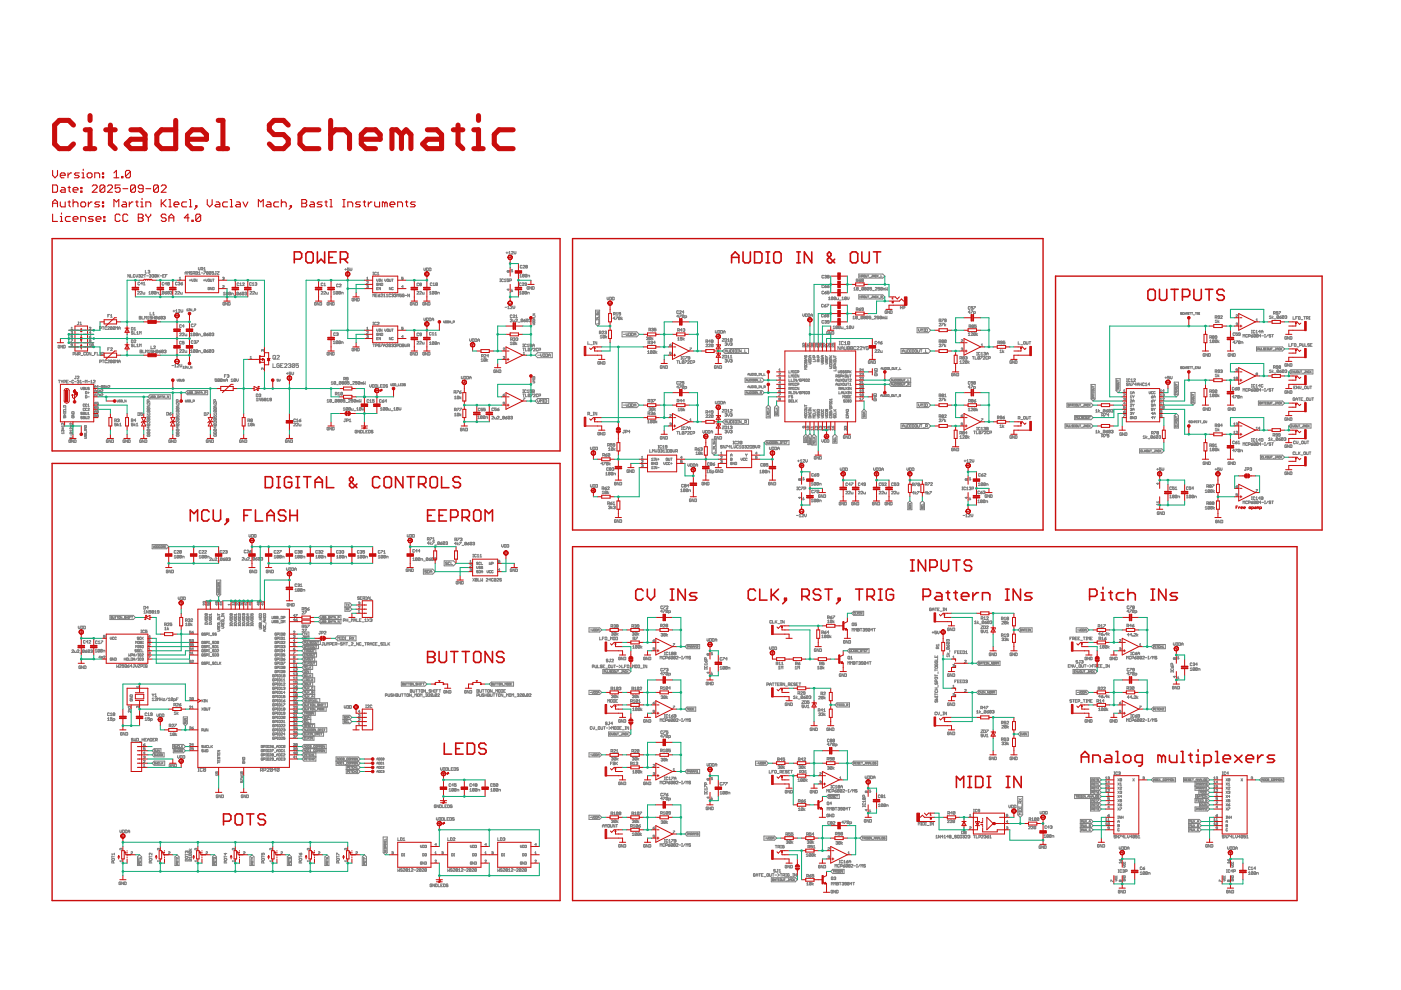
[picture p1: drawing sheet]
<svg xmlns="http://www.w3.org/2000/svg" width="297mm" height="210mm" viewBox="0 0 297 210" stroke-linecap="round" stroke-linejoin="round" font-family="sans-serif">
<g fill="none" stroke="#808080" stroke-width=".21">
<path d="M27.5 58.2v.6l-.4-.6v.6M27.7 58.2v.6h.4M28.6 58.3h-.3v.5l.3-.1M28.8 58.2v.4l.2 .2 .2-.2v-.4M29.4 58.3l.3-.1v.3M29.6 58.5h.1M29.6 59.9h-.3v.4h.3M29.7 58.5v.3l-.3-.1M30 58.3l.2-.1 .1 .2-.3 .4h.3M30.5 58.2h.4M30.7 58.2v.6M30.8 57.3v.6h.4"/>
<path d="M31.1 58.5h.4M31.4 57.4l.3-.1v.3M31.6 57.6h.1M31.7 57.6v.3l-.3-.1M31.7 58.3l.2-.1v.3M31.9 58.5h.1M31.9 58.5v.3l-.2-.1M32.2 58.3l.3-.1v.3M32.4 58.5h.1M32.5 58.5v.3l-.3-.1M33.2 58.3l-.3-.1-.1 .5M33.2 58.3l-.1 .5-.3-.1"/>
<path d="M33.2 58.3l-.4 .4M33.4 58.2v.6M33.5 58.5l.2 .3M33.7 58.2l-.3 .4M33.9 58.5h.4M34.5 58.5h.2M34.8 60h-.4v.4h.4M34.9 58.2h-.4v.6h.4M35.1 58.5h.2M35.5 58.2h-.4v.6M35.9 60v.4h-.4M35.9 60l-.3-.1-.1 .5"/>
<path d="M35.9 60l-.4 .4M37.6 59.9h-.4v.4h.4M37.8 59.9l.3-.1v.3M38 58.9l.2-.1v.5M38 59.3h.4M38.7 59.8l-.3 .3M39.2 58.2v-.4l.2-.2 .2 .2v.4M39.2 57.9h.4M39.8 58.2v-.6l.2 .2 .2-.2v.6M40.1 59.4h.3M40.3 59.3v.3M40.6 59.2l.2 .5 .1-.5"/>
<path d="M40.7 57.7h-.3l.3 .3v.2l-.3-.1M40.9 58h.3l.1-.3-.4-.1v.6M41.1 59.2h.2M41.1 59.7h.2M41.1 58l.2 .2M41.2 59.2v.5M41.5 57.6l.4 .1-.1 .5h-.3zM41.5 57.9h.3M41.8 59.2v.5l-.4-.5v.5M42.1 56.7v.4l.1 .2 .2-.2v-.4M42.1 58.2h.4M42.1 57.8l.2-.2v.6"/>
<path d="M42.6 57.1l.4-.1-.1-.3h-.3v.6M42.7 57.9h.3M42.8 57.1l.2 .2M43.1 59.4h.4M43.2 56.9l.2-.2v.6M43.2 57.3h.4M43.2 57.6h.4l-.4 .6M43.3 59.3v.3M43.6 59.2l.2 .5 .1-.5M43.9 57.9v.3l.3-.1-.1-.2M43.9 57.9h.2M43.9 57.9v-.3l.3 .1-.1 .2"/>
<path d="M44.2 59.2l.2 .1-.1 .4-.2-.1zM44.6 59.2l.1 .5 .2-.1v-.4M44.7 57.7l-.1 .5-.2-.1M44.7 57.7h-.3v.4M44.7 57.7l-.3 .4M45.1 59.2h.3M45.3 59.2v.5M45.3 57.6h-.4v.3l.3-.1 .1 .3h-.4M45.7 57.6h.2M45.8 57.6v.5h-.3M46.1 57.6h.3l-.3 .6h.3M47.2 58.9l.2-.1v.2"/>
<path d="M47.3 59h.1M47.4 59v.3l-.2-.1M73.1 57.1h.4M73.3 56.9v.4M74 56.8h-.3v.3h.3l-.1 .3-.2-.1M74.2 56.8v.4l.2 .2 .2-.2v-.4M77.7 58.9l.2-.1v.5M77.7 59.8l.3-.1 .1 .1-.4 .4h.4M77.7 59.3h.4M79.1 58.3h.1M79.1 57.7h.1M79.1 57.7v.6"/>
<path d="M79.8 57.8h-.4l.1 .5 .3-.1M79.9 59.2l.1 .5 .2-.5M80 57.9l.2-.2v.6M80 58.3h.4M80.3 59.2h.2M80.3 59.7h.2M80.4 59.2v.5M81 59.2v.5l-.3-.5v.5M81.6 59.2l.1 .5 .2-.5M82.1 59.3h.3l-.1 .4-.2-.1zM82.5 59.2l.1 .5 .3-.1v-.4M83 59.2h.4"/>
<path d="M83.2 59.2v.5M85.5 58.8h-.3v.2h.3l-.1 .3-.2-.1M89.9 56.8v.4l.1 .2 .2-.2v-.4M90.4 56.8l.4 .1-.1 .5h-.3zM91 56.8l.4 .1-.1 .5h-.3zM106 59.7h.2M106 59.1h.2M106.1 59.1v.6M106.7 59.2h-.4v.4h.4M106.9 59.3l.2-.2v.6M106.9 59.7h.4M107.3 53.6h.4"/>
<path d="M107.5 53.4v.4M107.8 57.5h.2l-.1 .2-.1-.1M107.8 57.5h-.3l.1 .2 .2-.1M107.8 57.5v.1M107.9 53.5l.2-.2v.6M107.9 59.1h-.4v.3h.4l-.1 .3-.3-.1M107.9 53.9h.3M108.1 59.5h.2l.1-.3-.3-.1v.6M108.4 57.4l.3 .1-.3 .1M108.4 53.4h.4l-.4 .5h.4M108.4 57.2h.3M108.5 57.1v.2"/>
<path d="M109 53.3v.4l.2 .2 .2-.2v-.4M110.2 58.4l.2-.2v.5M110.2 58.7h.4M110.7 56.4h-.4v.3h.4M110.9 56.4h.4l-.4 .4h.4M111.2 58.3l-.1 .4-.3-.1M111.2 58.3l-.3-.1-.1 .4M111.2 58.3l-.4 .3M111.5 56.6v.2l.3-.1-.1-.1M111.5 56.6v-.3l.3 .1-.1 .2M111.5 56.6h.2M111.7 58.3l-.1 .4-.2-.1"/>
<path d="M111.7 58.3h-.3v.3M111.7 58.3l-.3 .3M111.9 58.7v-.3h.4v.3M174.6 58.5h-.3v.4h.3M174.8 58.5l.3-.1v.3M175 58.7h.1M175.1 58.7v.2h-.3M175.5 58.7v-.3l.3 .1-.1 .2M175.5 58.7v.2h.3l-.1-.2M175.5 58.7h.2M181.5 59.6h.3l.1-.3-.4-.1v.6M181.7 59.6l.2 .2"/>
<path d="M182.1 58.1h5.1l.4 .4-.4 .5h-5.1zM182.1 59.5h.3l.1 .1-.3 .2zM182.3 58.3v.4M182.3 58.5h.3M182.5 59.2l-.4 .3M182.6 58.3v.4M182.7 58.6l.3-.1-.1-.2h-.2v.4M182.8 59.5v-.3l.2 .1v.2M182.8 59.5v.3l.2-.2v-.1M182.8 59.5h.2M183.1 58.4h.3l-.1 .3h-.2zM183.5 58.3l.1 .4h.2v-.4"/>
<path d="M183.9 58.3h.3M184.1 58.3v.4M184.3 58.8h.3M184.9 58.3h.1M185 58.3v.4h-.3M185.2 58.7l.1-.4 .1 .4M185.2 58.5h.2M185.8 58.4h-.2v.3h.2M186 58.3v.4M186 58.5l.2 .2M186.2 58.3l-.2 .3M186.4 58.8h.2"/>
<path d="M186.8 58.3v.4h.2M12.7 73.3h-.4l.1 .5 .3-.1v-.2h-.2M13.3 73.2v.6l-.4-.6v.6M13.4 73.2l.4 .1-.1 .5h-.3zM15.1 69.6l.1-.2v.5M15.1 70.3h.2v.2M15.1 72h.3l-.3 .5M15.1 69.9h.3M15.2 70.5h.1M15.3 70.5v.3l-.2-.1M15.4 71.1h-.3v.3l.2-.1 .1 .2h-.3M15.4 73.2h-.2v-.3l.2 .1v.3h-.3"/>
<path d="M15.5 75.1h.3l.1-.3-.4-.1v.6M16 79.8h.2M16.1 74.7v.6l.2-.2 .1 .2v-.6M16.1 79.8v.4h-.3M16.4 79.8h.3l-.3 .5h.3M16.6 68.3h.1M16.6 75.1l.4-.1-.1-.3h-.3v.6M16.7 68.3v.4h-.3M16.8 75.1l.2 .2M16.9 68.5l.2-.2v.5M16.9 68.8h.4M17.2 75.4h.4"/>
<path d="M18.1 74.8h-.3v.4h.3M18.3 74.8h.4l-.1 .5-.3-.1zM18.9 71.4h.3l.1 .1-.3 .1zM18.9 69.5l.3-.1 .1 .2-.4 .3h.4M18.9 73.4h.4M18.9 73.1l.2-.2v.5M19 72.3v-.3l.3 .1-.1 .2M19 72.3v.2l.3-.1-.1-.1M19 72.3h.2M19.3 70.5h-.4l.3-.2v.5M19.3 71.1l-.4 .3M19.3 74.7v.6l-.4-.6v.6"/>
<path d="M19.5 75.4h.4M19.7 73v.4l-.3-.1M19.7 73l-.2-.1-.1 .4M19.7 73l-.3 .3M20 75h.2M20.4 74.7h-.4v.6M20.6 74.7v.6h.4M21.1 69.7l.4-.1-.1-.3h-.3v.5M21.1 76.7l.4-.1-.1-.3h-.3v.6M21.2 74.7h.2M21.2 75.3h.2M21.3 74.7v.6"/>
<path d="M21.6 75.1l.3-.1-.1-.3h-.2v.6M21.7 69.3h.4M21.7 76.3h.4M21.9 69.3v.5M21.9 76.3v.6M22.6 69.4h-.4v.4h.4M22.6 76.5h-.4l.2 .4 .2-.1M22.8 76.5l.3-.2 .1 .2-.4 .4h.4M22.8 69.4l.3-.1 .1 .2-.4 .3h.4M22.9 67h.2M22.9 74h.2M23.2 66.7h-.3v.5"/>
<path d="M23.2 73.7h-.3v.6M23.4 73.9l.3-.2 .1 .2-.4 .4h.4M23.4 67.2h.4M23.4 66.9l.2-.2v.5M23.8 69.4h-.4v.4M23.8 76.5l-.3-.2-.1 .5M23.8 69.4v.4h-.4M23.8 76.5l-.1 .4-.3-.1M23.8 69.4l-.4 .4M23.8 76.5l-.4 .3M24.3 69.4v.4h-.3M24.3 76.5l-.1 .4-.2-.1"/>
<path d="M24.3 69.4l-.3-.1v.5M24.3 76.5l-.3-.2v.5M24.3 69.4l-.3 .4M24.3 76.5l-.3 .3M24.5 69.8v-.5l.2 .2 .2-.2v.5M24.5 76.9v-.6l.2 .2 .2-.2v.6M25.1 69.8v-.3l.2-.2 .2 .2v.3M25.1 76.9v-.4l.2-.2 .2 .2v.4M25.1 76.6h.4M25.1 69.6h.4M27.9 69.4l.3 .1-.1 .5h-.2zM27.9 72.1l.3 .1-.1 .4h-.2z"/>
<path d="M28.2 70.4l-.3-.1v.2l.3 .3h-.3M28.2 73h-.3l.3 .3-.1 .2-.2-.1M28.4 70.3v.6h.4M28.4 73v.5h.4M28.4 72.2h.4l-.4 .4h.4M28.4 69.6l.2-.2v.6M28.4 70h.4M29 70.9h.4M29 73.5h.4M29 70.5l.2-.2v.6M29 73.1l.2-.1v.5M29.2 61.9h.3l-.3 .5h.3"/>
<path d="M29.5 67.1l.4 .1-.1 .4h-.3zM29.5 67.4h.3M29.5 70.9v-.6l.2 .2 .2-.2v.6M29.5 73.5v-.5l.2 .1 .2-.1v.5M29.7 74.2l.4 .1-.1 .5h-.3zM29.7 74.5h.3M29.7 61.9h.4l-.4 .5h.4M30.1 67.1v.5h.4M30.2 60.1h-.4l.3-.3v.6M30.3 74.2v.6h.3M30.3 62l.1 .4h.3v-.4M30.4 60l.2-.2v.6"/>
<path d="M30.4 60.4h.4M30.7 67.6v-.5l.2 .2 .1-.2v.5M30.8 74.8v-.6l.2 .2 .2-.2v.6M31.2 67.3l.2-.2v.5M31.2 67.6h.4M31.4 74.4l.2-.2v.6M31.4 74.8h.4M31.6 62.4h.3M31.6 62l.1-.2v.6M31.8 66.2v.6h.4M32 73.4v.5h.4M32.2 67.1h-.4v.3h.4l-.1 .2-.3-.1"/>
<path d="M32.4 74.2h-.4v.3l.3-.1 .1 .3h-.4M32.4 67.4h.3M32.4 67.1v.5M32.4 66.4l.2-.2v.6M32.4 66.8h.4M32.5 61.9l-.1 .5-.3-.1M32.5 61.9l-.3-.1-.1 .5M32.5 61.9l-.4 .4M32.6 74.5h.3M32.6 74.2v.6M32.6 73.4h.3l-.3 .5h.3M32.7 67.1v.5"/>
<path d="M32.9 74.2v.6M33.1 61.9l-.1 .5-.3-.1M33.1 61.9h-.4v.4M33.1 61.9l-.4 .4M33.3 62.4v-.4l.3 .1v.3M33.3 67.2l-.3-.1-.1 .4M33.3 67.2l-.1 .4-.3-.1M33.3 67.2l-.4 .3M33.5 74.3l-.1 .5-.3-.1M33.5 74.3h-.4v.4M33.5 74.3l-.4 .4M33.5 67.4h.3l.1 .1-.3 .1z"/>
<path d="M33.7 74.5h.3l.1 .2-.3 .1zM33.8 62.4h.4M33.9 67.1l-.4 .3M34.1 74.2l-.4 .3M34.5 67.2l-.3-.1-.1 .4M34.5 67.2l-.1 .4-.3-.1M34.5 67.2l-.4 .3M34.6 74.3h-.4v.4M34.6 74.3l-.1 .5-.3-.1M34.6 74.3l-.4 .4M34.6 67.2l.3-.1v.3M34.8 61.9h-.4v.4"/>
<path d="M34.8 61.9l-.1 .5-.3-.1M34.8 61.9l-.4 .4M34.8 74.3l.3-.1v.3M34.8 67.4h.1M34.9 67.4v.2l-.3-.1M35 62.1h.2l.1 .2-.2 .1zM35 74.5h.1M35.1 74.5v.3l-.3-.1M35.3 60.2h-.4l.3-.3v.6M35.3 61.8l-.3 .3M35.9 61.9l-.4 .4M35.9 61.9l-.1 .5-.3-.1"/>
<path d="M35.9 61.9l-.3-.1-.1 .5M36.1 61.9l.3-.1v.3M36.3 62.1h.1M36.4 62.1v.3l-.3-.1M36.4 77.5h.4M36.7 66h.4M36.9 65.8v.3M37 77.4l.2-.2v.6M37 77.8h.4M37.1 61.9h.4l-.4 .5h.4M37.3 65.8l.1-.1v.5M37.3 66.2h.3"/>
<path d="M37.6 77.3h.4l-.4 .5h.4M37.7 61.9h.4l-.4 .5h.4M37.8 65.8h.4l-.4 .4h.4M38 60.1h.1M38.1 60.1v.3l-.3-.1M38.1 74.2h.4l-.4 .5h.4M38.1 70.7h.4l-.4 .5h.4M38.2 77.2v.4l.2 .2 .1-.2v-.4M38.2 62l.2 .4h.2v-.4M38.4 60.1h.2l.1 .2-.3 .1zM38.4 65.7v.3l.2 .2 .2-.2v-.3M38.5 68.9h-.4v.4h.4"/>
<path d="M38.5 72.5h-.4v.4h.4M38.7 74.2h.3l-.3 .5h.3M38.7 70.7h.3l-.3 .5h.3M38.8 77.8l.1-.1v.4M38.8 78.1h.3M39 72.4h-.3v.3h.3l-.1 .2h-.2M39 69.1h-.3l.2-.2v.5M39.2 77.7h.3l-.3 .4h.3M39.2 74.3l.1 .4h.3v-.4M39.2 70.8l.1 .4h.3v-.4M39.6 65.9h.3M39.6 65.6l.1-.1v.4"/>
<path d="M39.6 77.7l.1 .4 .2-.4M40 65.6h.3l-.3 .3h.3M40 78.1h.3M40.4 70.8l.2-.2v.6M40.4 74.3l.2-.2v.6M40.4 74.7h.4M40.4 71.2h.4M40.4 65.5l.1 .4 .2-.4M40.7 77.7v.4l-.3-.4v.4M40.8 66h.3M40.9 68.8h-.3v.4h.3M40.9 72.3h-.3l.1 .5 .2-.1"/>
<path d="M41.1 68.7h.4l-.4 .6M41.1 72.3l.3-.1v.3M41.2 65.8h.2l.1-.2-.3-.1v.4M41.3 72.5h.1M41.3 74.2h-.3v.4M41.3 74.2v.4h-.3M41.3 70.7l-.1 .5-.2-.1M41.3 70.7h-.3v.4M41.3 70.7l-.3 .4M41.3 74.2l-.3 .4M41.4 72.5v.3l-.3-.1M41.7 72.2h.4l-.4 .6"/>
<path d="M41.9 74.2h-.4v.4M41.9 74.2l-.1 .5-.3-.1M41.9 70.7l-.1 .5-.3-.1M41.9 70.7h-.4v.4M41.9 70.7l-.4 .4M41.9 74.2l-.4 .4M42.1 71.2v-.4l.4 .1v.3M42.1 74.7v-.4l.4 .1v.3M42.7 71.3h.3M42.7 74.8h.3M43.6 74.2h-.4v.4M43.6 74.2l-.1 .5-.3-.1"/>
<path d="M43.6 70.7l-.1 .5-.3-.1M43.6 70.7h-.4v.4M43.6 70.7l-.4 .4M43.6 74.2l-.4 .4M43.8 74.4h.3l.1 .2-.3 .1zM43.8 70.9h.3l.1 .2-.3 .1zM44.2 70.6l-.4 .3M44.2 74.1l-.4 .3M44.4 61h-.3v.3l.2 .1 .1-.2h-.1M44.7 74.2h-.3v.4M44.7 74.2v.4h-.3M44.7 70.7l-.1 .5-.2-.1"/>
<path d="M44.7 70.7h-.3v.4M44.7 70.7l-.3 .4M44.7 74.2l-.3 .4M44.9 60.9v.5l-.3-.5v.5M44.9 74.2l.3-.1v.3M44.9 70.7l.3-.1v.3M45.1 60.9l.3 .1-.1 .4h-.2zM45.1 70.9h.1M45.1 74.4h.1M45.2 74.4v.3l-.3-.1M45.2 70.9v.3l-.3-.1M47.2 60.6h.3l-.3 .4h.3"/>
<path d="M47.3 62.5h.4M47.3 62.1l.2-.1v.5M47.6 79.7h.2M47.6 64.2h-.3v.4l.3 .1v-.3h-.1M48 79.4h-.4v.6M48.2 79.5l.2-.1v.3M48.2 64.1v.6l-.4-.6v.6M48.3 62.1h-.4v.3M48.3 62.1v.3h-.4M48.3 62.1l-.4 .3M48.3 79.7h.1M48.4 64.1l.4 .1-.1 .5h-.3z"/>
<path d="M48.4 79.7v.3l-.2-.1M48.9 62.1h-.4v.3M48.9 62.1v.3h-.4M48.9 62.1l-.4 .3M49.1 62.5v-.4h.2l.1 .4M49.6 62.6h.4M50.6 62.1l-.3-.1-.1 .4M50.6 62.1v.3h-.4M50.6 62.1l-.4 .3M50.7 60.1h-.4v.4h.4M50.8 62.3h.3v.1l-.2 .1zM50.8 60.2l.2-.2v.5"/>
<path d="M50.8 60.5h.4M51.1 62l-.3 .3M51.4 60.1h.4l-.4 .4h.4M51.7 62.1v.3h-.3M51.7 62.1l-.3-.1v.4M51.7 62.1l-.3 .3M51.9 62.1l.3-.1v.3M52.1 62.3h.1M52.2 62.3v.2l-.3-.1M53 61.9h.4l-.4 .5h.4M53 76.1h.4M53 75.7l.2-.1v.5"/>
<path d="M53.3 60h-.4v.4h.4M53.5 60.1l.2-.2v.6M53.5 60.5h.4M53.6 61.9h.4l-.4 .5h.4M54.1 60l.2-.1v.3M54.1 62l.2 .4h.2v-.4M54.3 60.2h.1M54.3 60.2v.3l-.2-.1M55.7 74.2v.1M55.7 74.2h.2l-.1 .3M55.7 74.2h-.3l.1 .3M55.9 78v.4l-.3-.4-.2 .1 .1 .3"/>
<path d="M57.9 75.5l.1-.1 .4 .1v.5l-.1 .2-.4-.2zM57.9 77.1v.8h.5M58.1 75.9l.3 .3M58.7 75.5l.1-.1 .4 .1-.5 .7h.5M59.2 77.2l-.1-.1-.4 .1v.6l.4 .1 .1-.4h-.3M59.5 77.5h.3M60 77.1h-.5v.8h.5M60.3 77.2l.2-.1 .4 .1-.6 .7h.6M60.7 79.2h.4M60.9 79v.4M61.1 77.2l.4-.1 .2 .1-.2 .3M61.4 77.5h.1"/>
<path d="M61.5 77.5l.2 .2-.2 .2-.4-.1M61.7 78.9h-.4v.3h.4l-.1 .3-.3-.1M61.9 78.9v.4l.2 .2 .2-.2v-.4M62.5 77.2l-.2-.1-.4 .1v.6M62.5 77.2v.6l-.2 .1-.4-.1M62.5 77.2l-.6 .6M63.3 77.1h-.5v.4l.4-.1 .1 .4-.1 .1-.4-.1M67.1 64.2h-.4l.1 .5 .3-.1v-.2h-.2M67.6 64.1v.6l-.3-.6v.6M67.8 64.1l.4 .1-.1 .5h-.3zM68.1 61.9h.4l-.4 .5h.4M68.5 60.1h-.4v.4h.4"/>
<path d="M68.7 61.9h.3l-.3 .5h.3M68.7 60.6h.3M68.7 60.2l.2-.2v.6M69.2 62l.1 .4h.3v-.4M69.7 74.8h-.4l.1 .5 .3-.1v-.2h-.2M69.7 64.2h-.4l.1 .5 .3-.1v-.2h-.2M70.3 64.1v.6l-.4-.6v.6M70.3 74.7v.6l-.4-.6v.6M70.5 74.7l.3 .1v.5h-.3zM70.5 64.1l.3 .1v.5h-.3zM70.7 72.9h.3M70.7 62.4h.3"/>
<path d="M70.7 62l.1-.2v.6M70.7 72.5l.1-.2v.6M71.1 70.7h-.3v.4l.3-.1M71.3 70.7l.3-.1v.2M71.5 70.8h.1M71.6 72.4l-.3-.1-.1 .5M71.6 72.4v.4h-.4M71.6 61.9l-.1 .5-.3-.1M71.6 61.9h-.4v.4M71.6 61.9l-.4 .4M71.6 72.4l-.4 .4M71.6 70.8v.3l-.3-.1"/>
<path d="M71.8 60.3h-.4l.1 .5 .3-.1M71.9 60.3h.4l-.4 .5h.4M72.2 72.4l-.3-.1-.1 .5M72.2 72.4v.4h-.4M72.2 61.9l-.1 .5-.3-.1M72.2 61.9h-.4v.4M72.2 61.9l-.4 .4M72.2 72.4l-.4 .4M72.4 72.9v-.4l.3 .1v.3M72.4 62.4v-.4l.3 .1v.3M75 63.3h-.4v.4l.3 .1 .1-.3h-.2M75 73.9h-.4v.4l.3 .1 .1-.3h-.2"/>
<path d="M75.6 63.2v.6l-.4-.6v.6M75.6 73.8v.6l-.4-.6v.6M75.8 63.2l.4 .1-.1 .5h-.3zM75.8 73.8l.4 .1-.1 .5h-.3zM77.7 70.3h.4l-.4 .5h.4M77.7 71.2l.3-.1v.3M77.7 69.9h.4M77.7 69.6l.2-.2v.5M77.7 60.6h.3v.2M77.9 60.8h.1M77.9 71.4h.1M78 60.8v.2h-.3"/>
<path d="M78 71.4v.2l-.3-.1M79.1 62.9v-.5l.1 .1 .2-.1v.5M79.1 73h.3M79.1 68.3h.1M79.1 68.9h.1M79.1 68.3v.6M79.2 73v.5M79.6 73.3l.4-.1-.1-.2h-.3v.5M79.6 62.6h.2M79.8 68.4h-.4v.4h.4M79.9 69.8l.1 .5 .2-.2v-.3M79.9 71.8h.1"/>
<path d="M79.9 61.2h.1M80 62.4h-.4v.5h.4M80 68.4h.4l-.4 .5h.4M80.2 60.9h-.3v.5h.3M80.2 62.6h.3l.1 .2-.3 .1zM80.2 70.7h-.3v.4h.2l.1-.2h-.2M80.2 60.1h-.3v.4h.2l.1-.2h-.2M80.2 71.5h-.3v.5h.3M80.3 69.8h.2M80.3 70.3h.2M80.4 69.8v.5M80.6 73h-.4l.4 .3-.1 .2-.3-.1"/>
<path d="M80.6 62.4l-.4 .2M80.7 60v.5l-.4-.5v.5M80.7 60.9v.5l-.4-.5v.5M80.7 70.7v.4l-.4-.4v.4M80.7 71.5v.5l-.4-.5v.5M80.8 62.5l.2-.1 .1 .1-.3 .4h.3M80.8 73h.3l-.3 .5M80.8 60l.4 .1-.1 .4h-.3zM80.8 70.7h.4l-.1 .4h-.3zM81 69.8v.5l-.3-.5v.5M81.3 73.2h.4M81.3 73.5v-.4l.2-.1 .2 .1v.4"/>
<path d="M81.3 62.9h.4M81.3 62.5l.2-.1v.5M81.6 69.8v.3l.1 .2 .2-.5M81.9 73h.4l-.4 .5h.4M81.9 62.9h.4M81.9 62.5l.2-.1v.5M82.1 69.8h.3l-.1 .5-.2-.1zM82.5 69.8l.1 .5 .3-.1v-.4M82.8 73l-.3 .4M82.8 62.5h-.3v.4l.3-.1M82.8 73h-.3v.4M82.8 73v.4h-.3"/>
<path d="M82.9 60.9v.5l-.4-.5v.5M82.9 71.5v.5l-.4-.5v.5M83 73h.3v.2M83 62.5l.3-.1v.2M83 69.8h.4M83.2 69.8v.5M83.2 73.2h.1M83.2 62.6h.1M83.3 73.2v.3l-.3-.1M83.3 62.6v.3l-.3-.1M83.4 61h-.4l.1 .4 .3-.1M83.4 71.6h-.4v.3h.4"/>
<path d="M83.6 73h.3v.2M83.6 62.5l.3-.1v.2M83.8 73.2h.1M83.8 62.6h.1M83.9 73.2v.3l-.3-.1M83.9 62.6v.3l-.3-.1M84.2 73.3h.3v-.3h-.3v.5M84.2 62.9v-.5l.2 .1 .1-.1v.5M84.7 73h.4l-.1 .5h-.3zM85.1 62.4h-.4v.2h.4l-.1 .3-.3-.1M85.3 73h.4l-.1 .5h-.3zM85.3 73.2h.3"/>
<path d="M85.5 71.4h-.3l.2-.3v.5M85.5 69.4h-.3v.2h.3l-.1 .3-.2-.1M85.5 60.8h-.3l.2-.2v.4M85.7 62.5h-.4v.3l.3 .1 .1-.3h-.2M85.9 73v.3l.2 .2 .2-.2v-.3M85.9 62.6h.4M86.4 73.3h.3l.1-.3h-.4v.5M86.6 73.3l.2 .2M86.8 62.4v.5l-.4-.5v.5M87.4 74.8h-.4l.1 .5 .3-.1v-.2h-.2M87.4 64.2h-.4l.1 .5 .3-.1v-.2h-.2M87.9 64.1v.6l-.3-.6v.6"/>
<path d="M87.9 74.7v.6l-.3-.6v.6M88.1 74.7l.4 .1-.1 .5h-.3zM88.1 64.1l.4 .1-.1 .5h-.3zM88.4 61.9h.4l-.4 .5h.4M88.4 72.5h.4l-.4 .4h.4M88.8 70.7h-.4l.1 .5 .3-.1M88.8 60.1h-.4v.4h.4M89 72.5h.3l-.3 .4h.3M89 61.9h.3l-.3 .5h.3M89.1 60.3v-.3l.2 .1v.2M89.1 60.3v.3l.2-.1v-.2M89.1 60.3h.2"/>
<path d="M89.3 70.9l-.3-.1 .1-.2 .2 .1v.4h-.3M89.6 62v.4h.3v-.4M89.6 72.6v.3h.3v-.3M89.9 67.4v.4l.1 .2 .2-.2v-.4M90 74.8h-.4v.4l.3 .1 .1-.3h-.2M90 64.2h-.4v.4l.3 .1 .1-.3h-.2M90.4 67.4l.4 .1-.1 .5h-.3zM90.6 64.1v.6l-.4-.6v.6M90.6 74.7v.6l-.4-.6v.6M90.8 74.7l.4 .1-.1 .5h-.3zM90.8 64.1l.4 .1-.1 .5h-.3zM91 67.4l.4 .1-.1 .5h-.3z"/>
<path d="M91.1 62.4h.3M91.1 62l.1-.2v.6M91.1 72.7l.1-.2v.5M91.1 73h.3M91.4 70.6h-.3v.4h.3M91.6 67.7h.3M91.6 68v-.4l.2-.2 .1 .2v.4M91.6 60.1h-.4v.4h.4M91.6 71h.4M91.6 70.7l.2-.2v.5M91.8 60.2l.2-.2v.5M91.8 60.5h.4"/>
<path d="M92 72.6l-.3-.1-.1 .4M92 61.9l-.1 .5-.3-.1M92 61.9l-.3-.1-.1 .5M92 72.6v.3h-.4M92 61.9l-.4 .4M92 72.6l-.4 .3M92.2 70.7l.2-.2v.5M92.2 71h.4M92.6 72.6h-.4v.3M92.6 61.9l-.1 .5-.3-.1M92.6 61.9h-.4v.4M92.6 72.6v.3h-.4"/>
<path d="M92.6 61.9l-.4 .4M92.6 72.6l-.4 .3M92.8 60.1v.4h-.4M92.8 60.1h-.4v.4M92.8 60.1l-.4 .4M92.8 62.4v-.4l.3 .1v.3M92.8 73v-.3h.3v.3M94 68.1l.2 .4 .1-.4M94.4 68.1h.3v.4h-.3zM94.9 68.1h.2v.4h-.2zM95.3 68.5l.1-.4 .1 .4M95.3 68.2h.2"/>
<path d="M95.7 68.5h.2M96.1 68.3h.2l.1-.2h-.3v.4M97.8 79.8v.4l.2 .1 .2-.1v-.4M98.4 79.8l.4 .1-.1 .4h-.3zM99 79.8l.3 .1-.1 .4h-.2zM99.6 71.8v.4l.2 .2 .1-.2v-.4M100.1 71.8l.4 .1-.1 .5h-.3zM100.7 71.8l.4 .1-.1 .5h-.3zM101.3 72.1h.4M101.3 72.4v-.4l.2-.2 .2 .2v.4M102 76.2l.2-.1v.5M102 76.6h.4"/>
<path d="M102.1 75.5h.3l.1-.3h-.4v.5M102.3 75.5l.2 .2M102.7 75.2h.3l-.3 .5h.3M103 76.1v.4h-.4M103 76.1h-.3l-.1 .4M103 76.1l-.4 .4M103.1 76.1v.5M103.4 76.2l-.3 .2 .3 .2M103.6 75.4h-.4l.3-.2v.5M105.1 78.5h-.4v.4l.3 .1 .1-.3h-.2M105.6 78.4v.6l-.4-.6v.6M105.8 78.4l.4 .1-.1 .5h-.3z"/>
<path d="M106.7 73.9l.2-.1 .1 .2-.3 .3h.3M106.7 75.6h.2v.2M106.8 75.8h.1M106.9 75.8v.3l-.2-.1M107.1 65.2h.4M107.7 65.1l.1-.2v.5M107.7 65.4h.3M107.8 61.3v.3l-.3-.3h.5M108.2 67.8h.4l-.4 .4h.4M108.2 72.7l.2-.2v.6M108.2 73.1h.4M108.2 65h.4l-.4 .4h.4"/>
<path d="M108.3 72l.3-.1v-.3h-.3v.6M108.4 61.6l.3 .1-.3 .1M108.5 72l.1 .2M108.5 61.3v.2M108.6 66.9h-.4v.3h.4M108.8 66.9h.3l-.3 .4h.3M108.8 67.8v.4h.3v-.4M108.8 64.9v.4l.2 .1 .2-.1v-.4M108.8 71.7l.3-.1v.3M109 71.9h.1M109.1 71.9v.3l-.3-.1M109.1 72.6l-.3-.1v.5"/>
<path d="M109.1 72.6v.4h-.3M109.1 72.6l-.3 .4M109.3 67.3h.4M109.3 72.5v.6M109.3 67.8h.4l-.4 .4h.4M109.3 67l.2-.2v.5M109.4 71.7l.3-.1v.3M109.6 72.7l-.3 .2 .3 .2M109.6 71.9h.1M109.7 71.9v.3l-.3-.1M109.9 68.3h.4M110.1 62.4h.4"/>
<path d="M110.1 62l.2-.2v.6M110.5 60.1h-.4v.4h.4M110.7 60.1h.4l-.4 .4h.4M110.8 73h.2M110.8 73.5h.2M110.8 73.8h.4M110.8 67.8v.3h-.3M110.8 67.8l-.2-.2-.1 .5M110.8 67.8l-.3 .3M110.9 73v.5M111 75.2h.3M111 74.8l.1-.1v.5"/>
<path d="M111 67.9h.3l.1 .2-.3 .1zM111 73.8v.6M111.1 61.9h-.4v.4M111.1 61.9l-.1 .5-.3-.1M111.1 61.9l-.4 .4M111.4 73.8v.6h.4M111.4 67.6l-.4 .3M111.6 73h-.4v.4h.4M111.6 61.9l-.1 .5-.2-.1M111.6 61.9h-.3v.4M111.6 60.3l-.3-.1 .1-.2 .2 .1v.4h-.3M111.6 61.9l-.3 .4"/>
<path d="M111.8 73.5h.4M111.8 73.1l.2-.1v.5M111.8 62.4v-.4l.4 .1v.3M112 67.8v.3h-.4M112 67.8h-.4v.3M112 67.8l-.4 .3M112.1 60.9h-.4v.3l.3 .1 .1-.3h-.2M112.2 67.8l.3-.2v.3M112.4 73.9l-.4 .4M112.4 73.9l-.3-.1-.1 .5M112.4 73.9v.4h-.4M112.4 67.9h.1"/>
<path d="M112.5 67.9v.3l-.3-.1M112.5 73.8h.4l-.4 .6M112.7 60.8v.5l-.4-.5v.5M112.7 73h-.3v.2h.3l-.1 .3-.2-.1M112.9 60.8l.4 .1-.1 .4h-.3zM112.9 73.2h.4M112.9 73.5v-.4l.2-.1 .2 .1v.4M113 66.5h.4l-.4 .3h.4M113 68.6l.4 .1-.4 .2M113 68.2h.3l.1 .2h-.4zM113.1 79.8h.2l.1 .3h-.4zM113.1 67.8h.2l.1 .2h-.4z"/>
<path d="M113.1 73.9h.4l-.4 .5h.4M113.2 67.4v.2M113.4 67.4l-.4 .1 .4 .1M113.5 75.3l.5-.5h3.1v1h-3.1zM113.5 67v.2M114 75.3h.4M114 73.9h-.3v.4h.3M114.2 74.2l.4-.1-.1-.3h-.3v.6M114.6 75v.4l.2 .2 .2-.2v-.4M115.1 75l.4 .1-.1 .5h-.3zM115.7 75l.4 .1-.1 .5h-.3zM116.3 75.3h.4"/>
<path d="M116.3 75.6v-.4l.2-.2 .2 .2v.4M124.6 72.4v.6h.4M125.2 73.1h.4M125.8 72.4h.2M125.8 73h.2M125.9 72.4v.6M126.3 65.8h.8v2.9l-.4 .4-.4-.4zM126.5 67.3h.4l-.4 .3h.4M126.5 67.8h.4M126.5 66.1h.4l-.1 .1 .1 .2h-.4M126.5 67.7v.2M126.5 72.4v.6l-.3-.6v.6"/>
<path d="M126.6 66.5v.3l.2-.3 .1 .1-.1 .2M126.9 68.4v.3h-.4M126.9 67.7v.2M127 66.9v.3M127 68v.3M127.1 70.6l.3-.1v-.3h-.3v.6M127.1 76.8h-.4v.3l.3 .1 .1-.3h-.2M127.3 71.3l.1-.2v.6M127.3 71.7h.3M127.3 70.6l.1 .2M127.6 70.3l.3-.1 .1 .2-.4 .4h.4M127.7 76.7v.5l-.4-.5v.5"/>
<path d="M127.9 76.7l.4 .1-.1 .4h-.3zM128.2 70.3l.3-.1v.3M128.2 71.2l-.1 .5-.3-.1M128.2 71.2l-.3-.1-.1 .5M128.2 71.2l-.4 .4M128.4 71.1v.6M128.4 70.5h.1M128.5 70.5v.3l-.3-.1M128.7 71.3l-.3 .2 .3 .2M128.7 63v.4l.2 .2 .2-.2v-.4M129.3 63l.3 .1v.5h-.3zM129.8 63l.4 .1-.1 .5h-.3z"/>
<path d="M130.1 66.6h.3l.1-.3h-.4v.5M130.3 66.6l.2 .2M130.4 67.5h-.4l.3-.3v.6M130.6 67.2h.3l-.3 .6M130.6 66.8h.4M130.6 66.4l.2-.1v.5M131.5 67.3l-.3-.1-.1 .5M131.5 67.3v.4h-.4M131.5 67.3l-.4 .4M131.6 66.3h-.4v.2h.4l-.1 .3-.3-.1M131.7 67.2v.6M131.9 70.4h3.1l.5 .5-.5 .5h-3.1z"/>
<path d="M132 67.4l-.3 .2 .3 .2M132.2 70.9h.3M132.7 70.6v.4l.2 .2 .2-.2v-.4M133.3 70.6l.4 .1-.1 .5h-.3zM133.9 70.6l.4 .1-.1 .5h-.3zM134.5 70.9h.3M134.5 71.2v-.4l.1-.2 .2 .2v.4M137.1 71.5h.2v.2M137.2 71.7h.1M137.3 74.9h.4M137.3 74.5l.2-.1v.5M137.3 71.7v.3l-.2-.1"/>
<path d="M137.4 72.7l.4-.1-.1-.3h-.3v.6M137.6 70h.3l.1-.3-.4-.1v.6M137.6 72.7l.2 .2M137.8 70l.2 .2M138 72.4l.3-.1v.3M138 71.5h-.4v.4M138 71.5v.4h-.4M138 71.5l-.4 .4M138.2 69.7l.2-.1v.3M138.2 72.6h.1M138.2 71.5v.5M138.3 72.6v.3l-.3-.1"/>
<path d="M138.3 74.5v.3h-.4M138.3 74.5h-.4v.3M138.3 74.5l-.4 .3M138.3 69.9h.1M138.4 69.9v.3l-.2-.1M138.5 71.6l-.3 .2 .3 .2M138.8 74.5v.3h-.3M138.8 74.5h-.3v.3M138.8 74.5l-.3 .3M138.9 72.6h-.4l.3-.3v.6M139 74.4v.5M139.1 69.6h-.4v.3h.4l-.1 .3-.3-.1"/>
<path d="M139.3 74.5l-.3 .2 .3 .2M140.4 77.6h-.4l.1 .5 .3-.1v-.2h-.2M140.9 77.5v.6l-.3-.6v.6M141.1 77.5l.4 .1-.1 .5h-.3zM142 73.2h.2l.1 .1-.2 .1zM142.3 74.7h-.3v.2h.3l-.1 .3-.2-.1M142.3 72.9l-.3 .3M143.5 76.5h.4M143.7 71.7l.1-.2v.6M143.7 72.1h.3M143.7 70.1l.3-.1v-.3h-.3v.6M143.7 76.5v.5"/>
<path d="M143.8 70.1l.2 .2M143.9 67.1h-.4l.3-.3v.5M143.9 66h-.4l.1 .5 .3-.1M144.1 76.5v.5h.3M144.1 66h.3l-.3 .5h.3M144.1 66.8h.3l-.3 .5M144.4 75.6h.2M144.4 76.2h.2M144.5 75.6v.6M144.6 71.5h-.4v.3h.4l-.1 .3-.3-.1M144.6 70h-.4l.3-.3v.6M144.8 69.8l.3-.1v.3"/>
<path d="M144.8 71.5v.6M145 70h.1M145 66.9v.3h-.4M145 76.6l-.3-.1-.1 .5M145 76.6v.4h-.4M145 66.2h-.4l.3-.3v.6M145 66.9l-.3-.1-.1 .4M145 66.9l-.4 .3M145 76.6l-.4 .4M145.1 70v.3l-.3-.1M145.1 71.7l-.3 .2 .3 .2M145.1 75.7h-.3v.5l.3-.1"/>
<path d="M145.2 67.3h.3l.1-.2-.4-.1v.5M145.2 76.5h.4l-.4 .5M145.3 75.6h.4l-.4 .6M145.8 76.6h.4l-.4 .4h.4M145.9 75.6l.4 .1-.1 .5h-.3zM145.9 75.9h.3M146.3 73.8h.3l-.3 .5M146.7 76.6h-.4v.4h.4M146.9 76.9l.4-.1-.1-.3h-.3v.5M149.7 72.5h.3l.1-.3-.4-.1v.5M149.7 73h.4l-.4 .5h.4M149.9 72.5l.2 .1"/>
<path d="M150.2 73h.4l-.4 .5h.4M150.6 72.3h-.4l.3-.2v.5M150.9 72.3v-.2l.3 .1-.1 .1M150.9 72.3v.3l.3-.1-.1-.2M150.9 72.3h.2M151.2 73h-.3l-.1 .4M151.2 73v.4h-.4M151.2 73l-.4 .4M151.7 70.1v.4l.1 .2 .2-.2v-.4M151.8 77.6h-.3l.1 .5 .2-.1v-.2h-.1M152.2 70.1l.4 .1-.1 .5h-.3zM152.4 77.5v.6l-.4-.6v.6"/>
<path d="M152.6 77.5l.4 .1-.1 .5h-.3zM152.8 70.1l.4 .1-.1 .5h-.3zM153.1 71.8h.4l-.4 .5 .4 .1M153.1 75.3h.4l-.4 .5 .4 .1M153.2 74.4l.5-.5h5v1.1h-5zM153.4 70.7v-.4l.2-.2 .1 .2v.4M153.4 70.4h.3M153.7 72.8l.3-.1v.3M153.7 71.8l.4 .1-.1 .5h-.3zM153.7 76.3l.3-.1v.3M153.7 75.3l.4 .1-.1 .5h-.3zM153.7 74.4h.4"/>
<path d="M153.7 74.7v-.4l.2-.2 .2 .2v.4M153.9 76.5h.1M153.9 73h.1M154 73v.3l-.3-.1M154 76.5v.3l-.3-.1M154.3 72.4h.3M154.3 72.7v.4l.2 .2 .1-.2v-.4M154.3 76.2v.4l.2 .2 .1-.2v-.4M154.3 75.9h.3M154.3 72l.2-.2v.6M154.3 75.5l.2-.2v.6M154.3 74.1l.1 .6 .3-.1v-.5"/>
<path d="M154.8 72.8l.3-.1v.3M154.8 76.3l.3-.1v.3M154.8 75.5l.2-.2v.6M154.8 75.9h.4M154.9 74.1l.4 .1-.1 .5h-.3zM155 76.5h.1M155 73h.1M155.1 73v.3l-.3-.1M155.1 76.5v.3l-.3-.1M155.2 71.9l-.1 .5-.3-.1M155.2 71.9l-.3-.1-.1 .5M155.2 71.9l-.4 .4"/>
<path d="M155.4 74.1h.2M155.4 74.7h.2M155.5 74.1v.6M155.8 74.2h.4l-.1 .5-.3-.1zM156.4 74.1h.2M156.4 74.7h.2M156.5 74.1v.6M157.1 74.1v.6l-.3-.6v.6M157.3 74.8h.4M157.9 74.1v.6h.4M158.6 79.4h.3M158.6 79.6l.1-.4 .2 .4"/>
<path d="M159 79.2l.1 .4 .2-.1v-.3M159.4 79.2h.3l-.1 .4h-.2zM159.8 79.2h.1M159.8 79.6h.1M159.9 79.2v.4M160.1 79.2h.2v.4l-.2-.1zM160.5 79.7h.3M160.9 79.2h.1M160.9 79.6h.1M161 79.2v.4M161.4 79.2v.4l-.2-.4v.4M161.6 79.7h.2"/>
<path d="M162 79.2v.4h.2M165.1 79.2h.4l-.4 .4h.4M165.1 78.7h.4M165.1 78.4l.2-.2v.5M167.3 78.6v.5h.3M167.3 79.5v.5h.3M167.7 80v-.5l.2 .2 .2-.2v.5M167.7 79.1v-.5l.2 .2 .2-.2v.5M168.2 79.1h.2M168.2 80h.2M168.2 79.5h.2M168.2 78.6h.2"/>
<path d="M168.3 78.6v.5M168.3 79.5v.5M168.9 78.7h-.3v.4l.3-.1M168.9 79.6h-.3v.4l.3-.1M169 78.9h.3l.1-.2-.4-.1v.5M169.4 79.5v.5l-.4-.5v.5M170.2 66.5v.4l.2 .2 .2-.2v-.4M170.5 73.3h-.3l.1 .3M170.5 73.3h.2l-.1 .3M170.5 73.3v.1M170.6 76.3v.2M170.6 76.8l.4-.1 .1 .3h-.5z"/>
<path d="M170.6 77.7v.1M170.6 77.7h.5M170.6 76.4h.5M170.7 75.4l-.1 .2 .2 .1 .2-.3v.3M170.7 77.2v.3h.3v-.3M170.7 72.8v.3l-.3-.3-.2 .1 .1 .2M170.8 66.5l.4 .2-.2 .4h-.2zM170.8 75.9v.3M170.8 76.8v.2M171.1 78h-.5l.2 .1-.2 .2h.5M171.1 75.9l-.5 .1 .5 .2M171.1 76.3v.2"/>
<path d="M171.1 77.7v.1M171.3 73.3h.3l-.1 .3M171.3 73.3h-.2l.1 .3M171.3 73.3v.1M171.3 66.5l.4 .2-.1 .4h-.3zM171.5 75.9h.4l.1 .3h-.5zM171.5 76.8l.5 .2-.5 .2M171.6 76.3h.3l.1 .4h-.5zM171.6 72.8v.3M171.6 72.9h-.5l.1 .2M171.7 75.4v.3M171.9 67.1v-.4l.2-.2 .2 .2v.4"/>
<path d="M171.9 66.8h.4M172 75.4l-.5 .1 .5 .2M172 72.8v.3h.4M172 72.8h.4v.3M172 72.8l.4 .3M172.2 73.3h-.2v.3M172.2 73.3h.2v.3M172.2 73.3v.1M172.4 76.2h.4M172.4 75.9h.4M172.6 75.9v.3M172.7 75.7v-.2l-.3-.1v.3h.4"/>
<path d="M172.8 76.3v.4h-.4M173.1 72.8l-.1 .3-.2-.1 .1-.2h.3v.3M173.2 76.2h.5M173.2 75.9h.5M173.3 73.3v.3l-.3-.3h-.2l.1 .3M173.5 75.9v.3M173.6 75.7v-.2l-.3-.1-.1 .3h.5M173.6 76.7v-.3l-.3-.1-.1 .4h.5M173.7 76.3l-.1 .2M174 72.9h-.3l.1 .2 .2-.1M174 72.9h.2l-.1 .2-.1-.1M174 72.9v.1"/>
<path d="M174.1 76.8h.4l.1 .2-.1 .2h-.4M174.2 75.9v.3l.3-.3h.1l-.1 .3M174.2 76.3v.4l.3-.4 .1 .1-.1 .3M174.2 73.3v.3l-.3-.3h-.2l.1 .3M174.4 75.4v.3M174.6 66.7h-.4v.4h.4M174.6 64.6h-.4v.4h.4M174.6 75.4l-.5 .1 .5 .2M174.6 73.1v-.3l.5 .3M174.6 68.1h-.3v.3h.3M174.6 61.8h-.3v.4h.3M174.6 60.5h-.3v.4h.3"/>
<path d="M174.8 66.9h.2l.1 .2-.2 .1zM174.8 64.8h.2l.1 .2-.2 .1zM174.8 68.1l.3-.1v.2M174.8 60.7h.3l.1 .2-.3 .1zM174.8 62h.3l.1 .2-.3 .1zM175 76.8l.5 .2-.5 .2M175 75.9v.3h.5v-.3M175 75.4v.3h.5M175 68.2h.1M175.1 73.3v.3l-.3-.3h-.2l.1 .3M175.1 68.2v.3l-.3-.1M175.1 64.5l-.3 .3"/>
<path d="M175.1 66.6l-.3 .3M175.2 61.7l-.4 .3M175.2 60.4l-.4 .3M175.2 75.5v.2M175.2 76v.2M175.3 64.5h.4l-.4 .6M175.3 76.7v-.3l-.2-.1-.1 .4h.5M175.4 66.9v-.3l.3 .1-.1 .2M175.4 66.9v.3l.3-.1-.1-.2M175.4 60.7h.3l.1 .2-.3 .1zM175.4 66.9h.2M175.5 72.8l.2 .3"/>
<path d="M175.5 76.3l-.2 .2M175.6 70.4h-.3l.1 .5 .2-.1v-.2h-.1M175.7 63.2l.2-.2v.5M175.7 63.5h.3M175.7 72.9h.3l-.1 .2h-.2zM175.8 61.7h-.4v.3h.4l-.1 .3-.3-.1M175.8 68.2h-.4l.1-.2 .3 .1v.3h-.4M175.8 60.4l-.4 .3M175.9 77.8l.5 .2-.5 .1M175.9 75.7h.5M175.9 75.4l.3 .3M176 76.3v.4l.2-.4 .2 .1-.1 .3"/>
<path d="M176 76.8h.3l.1 .4h-.5zM176 77.3h.3l.1 .4h-.5zM176 73.3v.3l-.3-.3h-.2l.1 .3M176.2 70.3v.6l-.3-.6v.6M176.2 76.2v-.3h-.2l-.1 .3h.5M176.4 72.8v.3h.2v-.3l.3 .1-.1 .2M176.4 75.4l-.3 .2M176.4 70.3l.4 .1-.1 .5h-.3zM176.6 63.1h-.4v.4M176.6 63.1v.4h-.4M176.6 63.1l-.4 .4M176.6 69.3l.2-.2v.6"/>
<path d="M176.6 69.7h.4M176.8 76.4l.4-.1v.3l-.4 .1zM176.8 75.5h.4M176.8 75.4v.3M176.8 75.9h.4v.3h-.4M176.8 76.8l.3 .4M176.8 77.2h.4M176.8 77.8v.3h.1l.3-.3v.3M176.9 73.3v.3l-.3-.3h-.2l.1 .3M177.1 77.7l-.1-.4-.2 .1v.3h.4M177.2 63.1l-.3-.1-.1 .5M177.2 63.1v.4h-.4"/>
<path d="M177.2 63.1l-.4 .4M177.2 79.8l.3-.1v-.2h-.3v.5M177.2 78.3v.3h-.4M177.2 76.8l-.2 .3M177.4 63.2l.1 .3h.3v-.3M177.4 79.8l.1 .2M177.6 69.2l-.3-.1-.1 .5M177.6 69.2l-.1 .5-.3-.1M177.6 69.2l-.4 .4M177.7 78.6l.2 .5 .1-.2v-.3M177.9 72.4h.2M177.9 73.1h.2"/>
<path d="M177.9 63.6h.4M178 79.6h-.3l.3 .2-.1 .2-.2-.1M178 72.4v.7M178.1 73.5v.6l-.4-.6v.6M178.2 69.2l-.1 .5-.3-.1M178.2 69.2l-.3-.1-.1 .5M178.2 69.2l-.4 .4M178.2 79.8l.3-.1-.1-.2h-.2v.5M178.3 74.1v-.4l.2-.2 .3 .2v.4M178.3 73.8h.5M178.4 69.3v.4h.3v-.4M178.5 78.7h-.3l.3 .2-.1 .2-.2-.1"/>
<path d="M178.5 63.5h.4M178.5 63.2l.2-.2v.5M178.7 79.5v.5M178.8 79.7l.2 .3M178.8 72.5l-.1-.1-.3 .1 .1 .6 .3-.1M178.9 69.8h.4M179 73.5l.1 .6 .3-.1v-.5M179 78.7h-.3l.3 .2-.1 .2-.2-.1M179 79.5l-.3 .3M179 72.6l.3-.2v.7M179 73.1h.5M179.2 79.6h.3l-.1 .4-.2-.1z"/>
<path d="M179.5 63.1l-.3-.1-.1 .5M179.5 63.1l-.1 .4h-.3M179.5 63.1l-.4 .4M179.5 69.3l.2-.2v.6M179.5 69.7h.4M179.5 78.7h-.3l.3 .2-.1 .2-.2-.1M179.6 63v.4l.2 .1 .2-.1v-.4M179.7 78.9l.3-.1-.1-.2h-.2v.5M179.7 79.5v.5l.3-.1v-.4M179.8 73.8h.2M179.8 73.8v.3l.3-.1-.1-.2M179.8 73.8v-.3l.3 .1-.1 .2"/>
<path d="M180.1 72.5l-.3-.1-.1 .6M180.1 72.5l-.1 .6-.3-.1M180.1 79.5h.4M180.1 78.6v.5M180.1 72.5l-.4 .5M180.2 78.8l.3 .3M180.3 79.5v.5M180.4 73.8h.3M180.4 73.8v.3l.4-.1-.1-.2M180.4 73.8v-.3l.4 .1-.1 .2M180.4 69.2l-.3-.1-.1 .5M180.4 69.2l-.1 .5-.3-.1"/>
<path d="M180.4 69.2l-.4 .4M180.5 78.6l-.4 .3M180.6 69.1v.4l.2 .2 .2-.2v-.4M180.8 67.2l.2-.2v.6M180.8 67.6h.4M181 61.1l.2-.2v.6M181 61.5h.4M181.4 73.6h-.4l.1 .5 .3-.1M181.5 65.7h.3l.1-.3-.4-.1v.5M181.7 73.6h.4l-.4 .5h.4M181.7 65.7l.2 .1M181.8 67.1l-.1 .5-.3-.1"/>
<path d="M181.8 67.1l-.3-.1-.1 .5M181.8 67.1l-.4 .4M181.9 61v.4h-.3M181.9 61l-.2-.1-.1 .5M181.9 61l-.3 .4M182 67.7h.4M182.1 62.5h5.1l.4 .4-.4 .5h-5.1zM182.1 65.6h.3l.1 .1-.3 .1zM182.2 61.6h.3M182.3 79.2h.3l-.3 .4h.3M182.3 78.3h.3l-.3 .4h.3M182.3 62.9h.3"/>
<path d="M182.3 62.8v.3M182.3 73.6h.5l-.5 .5h.5M182.5 65.3l-.4 .3M182.6 62.8v.3M182.7 63h.2l.1-.2h-.3v.3M182.8 79.2l.2-.1v.2M182.9 79.3h.1M182.9 67.1l-.1 .5-.3-.1M182.9 67.1l-.3-.1-.1 .5M182.9 67.1l-.4 .4M183 73.5l.2 .3M183 79.3v.3l-.2-.1"/>
<path d="M183 65.6h-.2v-.3l.2 .1v.3h-.3M183.1 78.4h-.3l.2-.2v.5M183.1 61l-.1 .5-.3-.1M183.1 61l-.3-.1-.1 .5M183.1 61l-.4 .4M183.1 62.8h.3l-.1 .3h-.2zM183.2 67.3v-.3l.3 .1-.1 .2M183.2 67.3v.3l.3-.1-.1-.2M183.2 67.3h.2M183.2 73.8v.3M183.4 61.2v-.3l.3 .1-.1 .2M183.4 61.2v.3l.3-.1-.1-.2"/>
<path d="M183.4 61.2h.2M183.4 73.5l-.2 .3M183.5 62.8l.1 .3h.2v-.3M183.9 62.8h.3M184.1 67.1l-.3-.1-.1 .5M184.1 62.8v.3M184.1 67.1l-.1 .5-.3-.1M184.1 67.1l-.4 .4M184.1 73.6h-.5v.4l.4 .1 .1-.3h-.2M184.2 61l-.1 .5-.2-.1M184.2 61h-.3v.4M184.2 61l-.3 .4"/>
<path d="M184.3 63.2h.3M184.5 76.6h-.4l.1 .4h.3v-.2h-.2M184.6 67h-.3v.3h.3l-.1 .3-.2-.1M184.8 60.9h-.4v.3h.4l-.1 .3-.3-.1M184.8 67.7h.4M184.9 62.8h.1M185 62.8v.3h-.3M185 61.6h.4M185 76.5v.5l-.3-.5v.5M185.2 63.1l.1-.3 .1 .3M185.2 62.9h.2M185.3 76.5l.3 .1-.1 .4h-.2z"/>
<path d="M185.4 67.1l.3-.1 .1 .2-.4 .4h.4M185.4 78.7h.6l-.6 .4h.6M185.5 74.2h.4l-.4 .5h.4M185.5 79.3v.4h.4l.1-.3-.3-.1v.2M185.5 78.1h.4l.1 .4h-.6zM185.6 61h.3l-.3 .5h.3M185.8 62.8h-.2v.3h.2M185.9 72.5h-.4v.4h.4M186 62.8v.3M186 62.9l.2 .2M186.1 74.2h.4l-.4 .5h.4M186.2 62.8l-.2 .2"/>
<path d="M186.3 67h-.4v.3h.4l-.1 .3-.3-.1M186.4 63.2h.2M186.5 72.7h-.4l.3-.3v.5M186.5 60.9h-.4v.3h.4l-.1 .3-.3-.1M186.6 74.3l.2 .4h.2v-.4M186.6 72.7h.3l.1 .2h-.2zM186.8 63h.2v-.2h-.2v.3M186.8 78.1h.3M186.8 78.3l.2-.4 .1 .4M186.9 67.1l-.3-.1-.1 .5M186.9 67.1l-.1 .5-.3-.1M186.9 67.1l-.4 .4"/>
<path d="M186.9 63l.1 .1M187 72.4l-.4 .3M187.1 61l-.3-.1-.1 .5M187.1 61v.4h-.4M187.1 61l-.4 .4M187.2 77.9l.1 .4h.2v-.4M187.3 67.3v.3M187.3 67.3h.2v.3M187.3 67.3l-.2-.1v.4M187.5 61.2l-.2-.1v.4M187.5 61.2v.3M187.5 61.2h.1v.3"/>
<path d="M187.6 77.9l.3 .1-.1 .3h-.2zM187.7 67v.6l.2-.2 .1 .2v-.6M187.8 60.9v.6l.2-.2 .2 .2v-.6M188 66h-.4v.4l.3 .1 .1-.3h-.2M188 77.9h.2M188 78.3h.2M188.1 77.9v.4M188.3 78h.3l-.1 .3h-.2zM188.6 65.9v.6l-.4-.6v.6M188.7 78.4h.3M188.8 65.9l.3 .1v.5h-.3zM189.2 77.9l.2 .1-.1 .3h-.2z"/>
<path d="M189.5 77.9l.1 .4h.2v-.4M189.9 77.9h.3M190.1 77.9v.4M190.4 78.4h.2M190.8 77.9v.4h.2M190.9 64.9v.6M190.9 65.2h.4M191 73.9h5.8l.5 .5-.5 .6h-5.8zM191.3 64.9v.6M191.3 74.4h.4M191.3 74.7v-.4l.2-.2 .2 .2v.4M191.5 65.3l.4-.1-.1-.3h-.3v.6"/>
<path d="M191.9 74.1l.1 .6 .3-.1v-.5M192.4 74.1l.4 .1-.1 .5h-.3zM193 74.1h.2M193 74.7h.2M193.1 74.1v.6M193.5 74.1l.3 .1-.1 .5-.3-.1zM194.1 74.1l.3 .1-.2 .5-.2-.1zM194.4 69.5h2.4l.5 .5-.5 .5h-2.4zM194.5 74.1l.1 .6 .3-.1v-.5M194.7 69.7v.4l.2 .2 .2-.2v-.4M195.1 74.1h.4M195.3 70.3v-.6l.2 .2 .2-.2v.6"/>
<path d="M195.3 74.1v.6M195.7 74.8h.3M195.9 70.3h.1M195.9 69.7h.1M196 69.7v.6M196.2 74.1v.6h.4M196.2 69.7l.4 .1-.1 .5h-.3zM199.1 72.5h.3l.1-.3-.4-.1v.5M199.1 68l.4-.1-.1-.3h-.3v.6M199.1 73h.4l-.4 .5h.4M199.1 68.6h.4l-.4 .5h.4M199.3 68l.2 .2"/>
<path d="M199.3 72.5l.2 .1M199.7 73h.3l-.3 .5M199.7 67.6h.3l-.3 .6M199.7 68.5h.3l-.3 .6M199.8 72.3v.3l.2-.1v-.2M199.8 72.3v-.2l.2 .1v.1M199.8 72.3h.2M200.3 68.5v.6M200.3 73v.5M200.5 68.7l-.2 .2 .2 .2M200.5 73.1l-.2 .2 .2 .2M200.6 67.9h-.3v-.3l.3 .2v.3h-.3"/>
<path d="M200.6 72.2l-.1 .4-.2-.1M200.6 72.2h-.3v.3M200.6 72.2l-.3 .3M202.1 79.2h-.3v.5l.3-.1v-.2h-.1M202.7 79.1v.6l-.4-.6v.6M202.9 79.1l.4 .1-.1 .5h-.3zM203.5 77h.4M203.5 76h.3l.1-.3-.4-.1v.6M203.5 76.7l.2-.2v.5M203.7 76l.2 .2M203.8 73.9l.2-.1v.2M203.8 72.1h.3l-.3 .4h.3"/>
<path d="M204 74h.1M204 74v.3l-.2-.1M204.1 76.6l.3-.1 .1 .2-.4 .3h.4M204.2 75.9v.3l.3-.1-.1-.2M204.2 75.9v-.3l.3 .1-.1 .2M204.2 75.9h.2M204.7 75.7l.2-.1v.3M204.9 75.9h.1M204.9 75.9v.3l-.2-.1M205 76.6l-.2-.1-.1 .5M205 76.6v.4h-.3M205 76.6l-.3 .4"/>
<path d="M205.2 76.5v.5M205.3 70.8l.2-.2v.5M205.3 71.1h.4M205.5 69.3h.2l.1-.3-.3-.1v.5M205.5 76.7l-.3 .2 .3 .1M205.7 69.3l.1 .1M205.7 66.2h-.4l.3-.3v.6M205.7 65.1h-.4l.1 .5 .3-.1M205.9 65.9h.3l-.3 .6M205.9 70.7h.3l-.3 .4h.3M206.1 69.2v-.3l.3 .1-.1 .2M206.1 69.2v.2h.3l-.1-.2"/>
<path d="M206.1 69.2h.2M206.2 75.6h.3M206.2 65h-.3v.3h.3l-.1 .3-.2-.1M206.4 75.6v.6M206.4 65h.4l-.4 .6M206.4 66.5l.4-.1-.1-.3h-.3v.6M206.7 75.6v.6h.4M206.8 70.7l-.1 .4-.3-.1M206.8 70.7h-.4v.3M206.8 70.7l-.4 .3M207 68.9h-.4v.3h.4l-.1 .2h-.3M207 70.6v.5"/>
<path d="M207.1 74.7h.1M207.1 75.3h.1M207.2 74.7v.6M207.3 70.8l-.3 .2 .3 .1M207.7 75.7h-.4v.4M207.7 75.7v.4h-.4M207.7 75.7l-.4 .4M207.8 74.8h-.4l.1 .5 .3-.1M207.9 75.6h.4l-.4 .6M208 75.3h.4M208 74.9l.2-.2v.6M208 73.1l.2-.2v.5"/>
<path d="M208 73.4h.4M208.4 75.7h.4l-.4 .5h.4M208.6 74.8l.3-.1v.3M208.8 75h.1M208.9 75v.3l-.3-.1M209.1 75.3v-.4l.2-.2 .2 .2v.4M209.1 75h.4M209.4 75.7h-.4v.4h.4M209.6 76h.3l.1-.3-.4-.1v.6M211.6 72.7h.2l.1-.3-.3-.1v.6M211.8 72.7l.1 .2M212 74.8h.4"/>
<path d="M212 74.4l.2-.2v.6M212.5 72.6h-.3v-.3l.3 .1v.4h-.4M212.6 74.2v.6M212.9 74.4l-.3 .2 .3 .2M213.1 72.3h-.4v.3l.3-.1 .1 .3h-.4M214.5 76.6h-.4l.1 .4h.3v-.2h-.2M215.1 76.5v.5l-.4-.5v.5M215.3 76.5l.3 .1-.1 .4h-.2zM215.9 72.4v.6h.4M216.5 73.1h.3M217.1 72.4l.3 .1-.1 .5-.3-.1zM217.6 72.4l.1 .6 .3-.1v-.5"/>
<path d="M218.2 72.4h.3M218.4 72.4v.6M247.2 79.9v.4M247.9 79.8h-.3v.3h.3v.2h-.3M248.1 79.8v.4l.2 .1 .2-.1v-.4M250.6 66.3h-.3l.3 .2-.1 .2-.2-.1M250.6 77.8h-.3l.3 .2-.1 .2-.2-.1M251 66.3h-.3v.3h.3M251 77.8h-.3l.1 .4 .2-.1M251.1 66.5h.3M251.1 78h.3M251.1 66.3v.4"/>
<path d="M251.1 77.7v.5M251.4 66.3v.4M251.4 77.7v.5M251.5 66.7v-.4l.2 .1 .1-.1v.4M251.5 78.2v-.5l.2 .2 .1-.2v.5M251.9 66.3h.2M251.9 77.7h.2M251.9 66.7h.2M251.9 78.2h.2M252 66.3v.4M252 77.7v.5M252.2 66.3h.3"/>
<path d="M252.2 77.7h.3M252.3 66.3v.4M252.3 77.7v.5M252.6 66.3h.3M252.6 77.7h.3M252.8 66.3v.4M252.8 77.7v.5M253 66.8h.3M253 78.2h.3M253.4 66.3h.3M253.4 78h.2M253.6 66.3v.4"/>
<path d="M253.7 77.7h-.3v.5h.3M253.8 66.5h.3v-.2h-.3v.4M254 66.5l.1 .2M254.1 77.7v.5l-.3-.5v.5M254.2 66.3h.2M254.2 66.7h.2M254.2 77.7l.2 .5 .1-.5M254.3 66.3v.4M255.5 75.1h-.4l.1 .4h.3v-.2h-.2M256 75v.5l-.3-.5v.5M256.2 75l.4 .1-.1 .4h-.3zM256.5 71.6l.4-.1-.1-.3h-.3v.6"/>
<path d="M256.5 72.3l.2-.2v.5M256.5 72.6h.4M256.7 71.6l.2 .2M257.2 71.5v-.3l.2 .1-.1 .2M257.2 71.5v.3l.2-.2-.1-.1M257.2 71.5h.1M257.4 72.2h-.3v.3M257.4 72.2l-.1 .4-.2-.1M257.4 72.2l-.3 .3M257.6 67.3h.3l.1-.3h-.4v.5M257.6 68l.2-.2v.6M257.6 79.5l.2-.2v.6"/>
<path d="M257.6 68.4h.4M257.6 79.9h.4M257.6 78.8l.4-.1-.1-.3h-.3v.6M257.8 67.3l.2 .2M257.8 78.8l.2 .2M258 71.5l-.4-.1 .1-.2 .3 .1v.3h-.4M258 72.2h-.4v.3M258 72.2l-.1 .4-.3-.1M258 72.2l-.4 .3M258.2 72.1v.5M258.2 67.8v.6M258.2 79.3v.6"/>
<path d="M258.5 68l-.3 .2 .3 .2M258.5 79.5l-.3 .2 .3 .2M258.5 72.3l-.3 .2 .3 .1M258.6 78.7h-.3v-.3l.3 .1v.4h-.4M258.6 67.2h-.3v-.2h.3v.4h-.4M258.8 67h.3l-.3 .5h.3M258.8 78.5l.3-.1v.3M259 78.7h.1M259.1 78.7v.3l-.3-.1M260.8 75.1h-.4v.4h.3l.1-.2h-.2M261.3 75v.5l-.4-.5v.5M261.5 75l.4 .1-.1 .4h-.3z"/>
<path d="M261.8 72.6h-.4l.3-.3v.6M261.8 70.7h-.4v.3h.4M262 72.3h.4l-.4 .6M262.1 66.8h.3l-.3 .4h.3M262.1 68.6l.2-.1v.2M262.2 68.7h.1M262.3 68.7v.3l-.2-.1M262.4 78.4h-.3v-.2l.3 .1v.3h-.3M262.4 70.6h-.4v.2h.4l-.1 .3-.3-.1M263 70.8h-.3v-.2l.3 .1v.3h-.4M263 72.4l-.3-.1-.1 .5M263 72.4v.4h-.4"/>
<path d="M263 72.4l-.4 .4M263.1 72.9v-.4l.4 .1v.3M263.5 71.5v-.6l.2 .2 .2-.2v.6M264.5 71h-.4v.4h.4M264.7 71.3h.3l.1-.3-.4-.1v.6M265.3 71.2h.2l.1 .2-.3 .1zM265.3 70.6h.2M265.3 70h.2M265.4 70v.6M265.6 70.9l-.3 .3M266.1 70.1h-.4l.1 .5 .3-.1M266.2 71l-.3-.1-.1 .5"/>
<path d="M266.2 71v.4h-.4M266.2 71l-.4 .4M266.3 70.6h.3M266.3 70.2l.1-.2v.6M266.3 67.8l.2-.2v.5M266.3 68.1h.3M266.4 79.3v-.2l.2 .1v.1M266.4 73.6h5.5l.5 .4-.5 .4h-5.5zM266.4 79.3v.3l.2-.1v-.2M266.4 79.3h.2M266.7 74.1l.2-.1-.1-.2h-.1v.4M266.8 71l-.3-.1-.1 .5"/>
<path d="M266.8 71v.4h-.4M266.8 71l-.4 .4M267.1 73.8v.4l.2-.1v-.3M267.2 70.3h-.4l.3-.3v.6M267.3 71.2h-.3l.3-.3v.6M267.4 70.3h.4M267.4 70.6v-.4l.2-.2 .2 .2v.4M267.5 73.8v.4h.2M267.5 71.2h.4M268.1 70.9h.2M268.1 71.5h.2M268.1 73.9h-.2l.2 .2v.1l-.2-.1"/>
<path d="M268.2 70.9v.6M268.3 74h.1M268.5 73.8h-.2v.4h.2M268.8 73.8l.1 .1v.3l-.2-.1zM268.9 70.9l-.4 .6M269.1 73.8l.1 .4 .2-.1v-.3M269.1 67.1l.2-.1v.5M269.1 78.6l.2-.2v.6M269.1 67.5h.4M269.1 79h.4M269.4 71h-.4l.4 .3-.1 .2-.3-.1M269.5 73.8h.3"/>
<path d="M269.6 70.9h.4M269.6 73.8v.4M269.7 67v.5M269.7 78.4v.6M269.8 70.9v.6M269.9 74.3h.3M270 67.1l-.3 .2 .3 .2M270 78.6l-.3 .2 .3 .2M270 66.4h.4l-.1-.3h-.3v.5M270 77.9l.4-.1-.1-.3h-.3v.6M270.2 79.1h.3M270.2 67.6h.3"/>
<path d="M270.2 66.4l.2 .2M270.2 77.9l.2 .2M270.4 73.8h.2M270.5 73.8v.3h-.2M270.7 74.2l.1-.4 .2 .4M270.7 74h.3M270.9 77.8h-.2v-.3l.2 .1v.4h-.3M270.9 66.4h-.2v-.3l.2 .1v.3h-.3M271.1 67l-.1 .5-.3-.1M271.1 67h-.4v.4M271.1 78.5l-.3-.1-.1 .5M271.1 78.5l-.1 .5-.3-.1"/>
<path d="M271.1 67l-.4 .4M271.1 78.5l-.4 .4M271.1 66.1h.4l-.4 .5M271.2 77.8v.3l.3-.1-.1-.2M271.2 77.8v-.3l.3 .1-.1 .2M271.2 77.8h.2M271.3 78.7h.3l.1 .2-.3 .1zM271.3 67.2h.3l.1 .2-.3 .1zM271.4 73.9h-.3v.2h.3M271.5 73.8v.4M271.6 74l.2 .2M271.7 67l-.4 .2"/>
<path d="M271.7 78.4l-.4 .3M271.8 73.8l-.3 .3M272.2 67l-.1 .5-.2-.1M272.2 67h-.3v.4M272.2 78.5l-.3-.1v.5M272.2 78.5l-.1 .5-.2-.1M272.2 67l-.3 .4M272.2 78.5l-.3 .4M272.4 67h.3v.2M272.4 78.5l.3-.1v.3M272.6 78.7h.1M272.6 67.2h.1"/>
<path d="M272.7 67.2v.3l-.3-.1M272.7 78.7v.3l-.3-.1M272.8 77.2h-.4l.1 .5 .3-.1v-.2h-.2M272.8 71.5h-.4l.1 .4 .3-.1v-.2h-.2M273.2 78.8l.5-.4h4.7v.9h-4.7zM273.3 72.9v.5h.3M273.3 71.4v.5l-.3-.5v.5M273.3 77.1v.6l-.3-.6v.6M273.6 71.4l.3 .1-.1 .4h-.2zM273.6 77.1l.3 .1-.1 .5h-.2zM273.7 78.8h.1M273.8 73.2h.2"/>
<path d="M274 78.6h-.3v.4h.3M274.2 67.1v.6h.3M274.2 72.9h-.4v.5M274.4 78.6v.4l-.3-.4v.4M274.5 72.9l.3 .1-.1 .4-.3-.1zM274.5 78.6l.1 .4 .2-.4M274.7 67.4h.2M275 73.5h.4M275 78.6l.2 .1-.1 .3h-.2zM275.1 67.1h-.4v.6M275.3 78.6l.1 .4h.2v-.4M275.4 67.1l.3 .1-.1 .5-.3-.1z"/>
<path d="M275.5 73.2h.4l-.1-.3h-.3v.5M275.7 78.6h.3M275.8 67.8h.4M275.9 78.6v.4M276.1 72.9l.1 .5 .3-.1v-.4M276.1 79.1h.3M276.4 67.1h.4M276.6 67.1v.6M276.7 78.6h.1M276.7 72.9v.5h.4M276.8 78.6v.4h-.3M276.9 78.8h.3"/>
<path d="M276.9 79l.2-.4 .1 .4M277 67.5l.4-.1-.1-.3h-.3v.6M277.2 67.5l.2 .2M277.6 67.1h.1M277.6 67.7h.1M277.6 73h-.4l.4 .2-.1 .2-.3-.1M277.6 78.7h-.3v.3h.3M277.7 67.1v.6M277.8 78.6v.4M277.8 73.2h.2M277.8 78.8l.2 .2M278 78.6l-.2 .3"/>
<path d="M278.2 72.9h-.4v.5h.4M12.4 80.6h.4M12.6 80.6v.6M13 80.6l.1 .3M13.1 80.9v.3M13.1 90.7l.4 .3M13.1 90.8h.4M13.3 91.2h-.2v.3M13.3 91.2h.2v.3M13.3 90.7v.3M13.3 91.2v.1M13.3 80.6l-.2 .3"/>
<path d="M13.5 90.7l-.4 .3M13.5 87v.3h.4v-.3M13.5 87.5v.1M13.5 87.8h.4M13.5 88.1h.4M13.5 87.5h.4M13.5 81l.4-.1-.1-.3h-.3v.6M13.5 86h.4v.3h-.4zM13.5 88.3v.3l.3-.3h.1v.3M13.5 91.8h-.4l.1 .2M13.5 90.3h-.4l.1 .2M13.5 89.7v.3l-.3-.3-.1 .1v.2"/>
<path d="M13.5 90.2v.3M13.5 91.7v.3M13.7 87.1v.2M13.7 87.8v.3M13.9 86.5v.3h-.4M13.9 87.5v.1M14.1 80.9h.2M14.5 80.6h-.4v.6h.4M14.7 80.9h.3M14.8 91.7h.4l.1 .3h-.5zM14.9 90.3h.3M14.9 90.2l.3 .3"/>
<path d="M15 93.3h-.4l.1 .5 .3-.1v-.2h-.2M15.1 90.2v.3M15.1 91.7v.3M15.1 92.1v.4M15.1 93.1v.3M15.2 87.8h.5l-.5 .3h.5M15.2 90.2l-.3 .3M15.3 88.3v.3l.4-.1-.1-.2h-.1v.1M15.3 87.3h.3l.1 .3h-.5zM15.3 93.1h-.3l-.2 .2 .5 .1M15.3 92.8h-.5l.2 .1M15.3 89.7v.3l-.4-.3v.3"/>
<path d="M15.3 90.7v.3l-.4-.3v.3M15.3 91.2v.3M15.3 92.6v.3M15.3 91.3h-.5l.2 .2M15.6 93.3v.5l-.4-.5v.5M15.6 80.7h-.4v.4h.4M15.7 93.3h.4l-.1 .5h-.3zM15.8 80.9h.4M16.4 80.7l.3-.1v.3M16.6 80.9h.1M16.7 80.9v.3l-.3-.1M16.9 81.2h.4"/>
<path d="M16.9 80.8l.2-.2v.6M17.1 82.1l.2 .5 .2-.5M17.5 87.5l-.3-.1-.1 .2 .4 .2h-.4M17.5 88.4l-.3-.1-.1 .2 .4 .2h-.4M17.5 80.9h.4M17.6 82.1l.3 .1v.4h-.3zM17.6 87.4l.3 .1v.4h-.3zM17.6 88.3l.3 .1v.4h-.3zM17.6 88.5h.3M17.6 87.7h.3M17.6 82.4h.3M17.9 92.7l.4 .1-.1 .1h-.3"/>
<path d="M17.9 90.6h.4l-.4 .3h.4M17.9 90.3l.3-.1 .1 .3h-.4zM17.9 85.7h-.3l.1 .4h.2M17.9 86.6h-.3l.1 .4h.2M18 92.3v.2l.2-.2v.2M18 91.1v.2h.2l.1-.2h-.2v.1M18 91.9h.2l.1 .2h-.4zM18.1 81.2v-.6l.2 .2 .2-.2v.6M18.1 82.1l.1 .5 .2-.1v-.4M18.1 83l.3 .1v.4h-.3zM18.1 83.9l.3 .1v.4h-.3zM18.1 87.4l.1 .5 .2-.1v-.4"/>
<path d="M18.1 88.3l.1 .5 .2-.1v-.4M18.1 91.9v.2M18.4 91.5v.2M18.4 86.6h-.3l.1 .4h.2M18.4 85.7h-.3l.1 .4h.2M18.6 84.1h.3M18.6 86.6h.3l-.3 .4h.3M18.6 88.4h.3l-.3 .4h.3M18.6 86.1h.3M18.6 85.8l.2-.1v.4M18.6 87.6l.2-.2v.5M18.6 87.9h.3"/>
<path d="M18.6 83.2h.3M18.6 80.9h.4M18.8 83.1v.3M18.9 82.2h-.3l.3 .2-.1 .2-.2-.1M19.2 81.2h.4M19.2 80.8l.2-.2v.6M19.8 80.7h.4l-.4 .5h.4M20 85.7v-.3l.2-.1 .1 .4M20 86.1l.3 .1v.4h-.3zM20 82.2v-.3l.2-.2 .1 .5M20 83.1l.2-.5 .1 .5M20 84l.2-.5 .1 .5"/>
<path d="M20 87.5l.2-.5 .1 .5M20 87.9l.3 .1v.4h-.3zM20 82.9h.3M20 88.2h.3M20 86.4h.3M20 85.5h.3M20 87.3h.3M20 82h.3M20 83.8h.3M20.5 83.5h.3l-.3 .5M20.5 82.9h.2l.1 .1-.2 .1zM20.6 87.3v-.3l.2 .1-.1 .2"/>
<path d="M20.6 87.3v.2l.2-.1-.1-.1M20.6 88.2v-.3l.2 .1-.1 .2M20.6 88.2h.1M20.6 88.2v.2l.2-.1-.1-.1M20.6 87.3h.1M20.8 82h-.3l.2-.3v.5M20.8 85.3h-.3v.2l.2-.1 .1 .3h-.3M20.8 86.1h-.3v.3l.2-.1 .1 .3h-.3M20.8 82.6l-.3 .3M21 82.9h.3M21 82h.3M21 82.7l.3 .3"/>
<path d="M21 83.8h.3M21 83.6l.3 .3M21.2 82.7v.3M21.2 83.6v.3M21.3 83.6l-.3 .3M21.3 82.7l-.3 .3M21.5 83.6l.2-.1 .1 .2-.3 .3h.3M21.5 82.7l.2-.1 .1 .2-.3 .3h.3M21.5 81.7l.3 .1-.1 .4h-.2zM21.5 82h.2M22.3 82h-.2v-.3l.2 .1v.3h-.3M22.5 81.8l.3 .3"/>
<path d="M22.5 82h.3M22.6 81.8v.3M22.8 81.8l-.3 .3M22.9 93.3h-.4v.4l.3 .1 .1-.3h-.2M22.9 81.8h.4l-.4 .4h.4M23.5 93.3v.5l-.4-.5v.5M23.7 93.3h.4l-.1 .5h-.3zM24.3 89.2h.3l.1-.3-.4-.1v.6M24.5 89.2l.2 .2M24.7 89.7h-.4v.3l.3-.1 .1 .3h-.4M24.8 84.8l.1 .4h.2v-.4M24.9 89.7v.6"/>
<path d="M24.9 88.9l.3-.1v.3M25.1 89.1h.1M25.2 89.1v.3l-.3-.1M25.2 89.9l-.3 .2 .3 .2M25.4 90.3h.3M25.4 89.9l.1-.2v.6M25.5 84.9h-.2l.2 .2-.1 .1h-.1M25.7 84.8l.2 .1-.1 .3h-.1zM25.7 85h.1M26.1 85.3h.2M26.5 93.3h-.4v.4l.3 .1 .1-.3h-.2M26.7 84.8v.4l-.2-.4v.4"/>
<path d="M27 93.3v.5l-.4-.5v.5M27.2 93.3h.4l-.1 .5h-.3zM27.9 89.2l.3-.1-.1-.3h-.2v.6M28 89.2l.2 .2M28.2 89.7h-.3v.3h.3l-.1 .3-.2-.1M28.4 89.7v.6M28.7 89.9l-.3 .2 .3 .2M28.8 89.1h-.4l.3-.3v.6M28.9 89.9l.2-.2v.6M28.9 90.3h.4M29.3 87.5l.3 .1-.1 .5h-.2zM30 93.3h-.4l.1 .5 .3-.1v-.2h-.2"/>
<path d="M30.2 87.5h-.4v.3h.4l-.1 .3-.3-.1M30.6 93.3v.5l-.4-.5v.5M30.8 93.3h.3l-.1 .5h-.2zM31.2 88.2v.3h.3v-.3h.3l-.1 .3M31.2 85.9h.6l-.6 .4h.6M31.3 91l-.1 .3 .5 .1M31.3 86.4l.5 .2-.1 .2M31.3 87l.5 .1-.1 .3M31.3 86.4l-.1 .3 .5 .1M31.3 91l.5 .1-.1 .3M31.3 89.9l.5 .1-.1 .2M31.3 87l-.1 .3 .5 .1"/>
<path d="M31.3 88.7l-.1 .3 .5 .1M31.3 91.6v.3h.5l-.1-.3h-.2v.2M31.3 88.7l.5 .1-.1 .3M31.3 92.1v.4l.5-.1-.1-.3h-.2v.2M31.3 89.9l-.1 .2 .5 .1M31.3 91l.4 .4M31.3 89.9l.4 .3M31.3 88.7l.4 .4M31.3 87l.4 .4M31.3 86.4l.4 .4M31.5 90.4v.4l-.3-.3h.6M31.6 85.1l-.1-.3h-.3v.3h.6"/>
<path d="M31.8 85.3v.4l-.4-.4-.2 .1 .1 .3M31.8 89.3v.4l-.4-.4-.2 .1 .1 .3M31.8 87.6v.4M31.8 87.8h-.6l.2 .2M31.8 83.7h4.3v.9h-4.3l-.5-.5zM31.8 83.9l.1 .4h.2v-.4M32.5 84l-.2-.1-.1 .2 .3 .2h-.3M32.6 84.1h.2M32.6 83.9l.3 .1-.1 .3h-.2zM33 84.4h.3M33.4 83.9l.3 .1-.1 .3h-.2zM33.8 84.1h.3"/>
<path d="M33.8 84.3l.2-.4 .1 .4M34.2 83.9h.3M34.4 83.9v.4M34.7 84.1h.2M34.7 84.3l.1-.4 .1 .4M35.1 84.4h.2M35.3 87.4l.4 .1-.1 .5h-.3zM35.7 83.9v.4l-.2-.4v.4M35.9 87.7h.3l.1 .2-.3 .1zM36.2 93.3h-.4l.1 .5 .3-.1v-.2h-.2M36.3 87.4l-.4 .3M36.7 93.3v.5l-.3-.5v.5"/>
<path d="M36.9 93.3h.4l-.1 .5h-.3zM37.4 88.1v.4h.3v-.4l.3 .1-.2 .3M37.4 85.9h.6l-.6 .3h.6M37.5 91.5v.4l.5-.1-.2-.3h-.1v.2M37.5 91l-.1 .3 .4 .1M37.5 87l-.1 .3 .4 .1M37.5 86.4l-.1 .3 .4 .1M37.5 92.1v.4l.5-.1-.2-.3h-.1v.2M37.5 88.7l-.1 .3 .4 .1M37.5 88.7l.5 .1-.2 .3M37.5 86.4l.5 .1-.2 .3M37.5 87l.5 .1-.2 .3"/>
<path d="M37.5 89.9h.5l-.2 .3M37.5 91l.5 .1-.2 .3M37.5 89.9l-.1 .2 .4 .1M37.5 91l.3 .4M37.5 89.9l.3 .3M37.5 88.7l.3 .4M37.5 87l.3 .4M37.5 86.4l.3 .4M37.5 80.4l.2 .4 .1-.4M37.7 90.4v.4l-.3-.3h.6M37.8 85.1l-.1-.4-.3 .1v.3h.6M38 80.6h.2"/>
<path d="M38 85.3v.4l-.4-.4-.2 .1 .1 .3M38 80.4l.2 .1v.3h-.2zM38 87.6v.3M38 89.3v.3l-.4-.3-.2 .1 .1 .2M38 87.8h-.6l.2 .1M38.4 80.4v.4h.2v-.4M39 80.5h-.2l.2 .2v.1h-.2M39.3 84.8l.1 .4h.2v-.4M39.7 82.8h4.3v.9h-4.3l-.4-.5zM39.8 83.1v.4l.2-.1v-.3M40 84.9h-.3l.3 .3h-.3M40.1 84.8l.3 .1-.1 .3h-.2z"/>
<path d="M40.1 85h.2M40.4 83.1h-.2l.2 .2v.2l-.2-.1M40.5 85.3h.3M40.6 83.1h.2v.4h-.2zM40.6 83.2h.2M40.9 85.1l.3-.1-.1-.2h-.2v.4M41 83.5h.3M41.4 83.1h.3l-.1 .4h-.2zM41.8 83.5l.1-.4 .2 .4M41.8 83.2h.3M42.2 83.1h.3M42.3 83.1v.4"/>
<path d="M42.6 83.5l.1-.4 .2 .4M42.6 83.2h.3M43 83.5h.3M43.3 87.5l.4 .1-.1 .5h-.3zM43.4 83.3h.2l.1-.2h-.3v.4M43.9 87.5h.3l-.3 .6M44.1 93.3h-.4v.4l.3 .1 .1-.3h-.2M44.7 93.3v.5l-.4-.5v.5M44.9 93.3h.4l-.1 .5h-.3zM45.3 88.1v.4h.3v-.4l.3 .1-.1 .3M45.3 85.9h.6l-.6 .3h.6M45.4 91.5v.4l.5-.1-.1-.3h-.2v.2"/>
<path d="M45.4 91l-.1 .3 .5 .1M45.4 87l-.1 .3 .5 .1M45.4 86.4l-.1 .3 .5 .1M45.4 86.4h.4v.4M45.4 92.1v.4l.5-.1-.1-.3h-.2v.2M45.4 88.7l-.1 .3 .5 .1M45.4 89.9l-.1 .2 .5 .1M45.4 88.7h.4v.4M45.4 91l.4 .4M45.4 91h.4v.4M45.4 89.9h.4v.3M45.4 87h.4v.4"/>
<path d="M45.4 89.9l.4 .3M45.4 88.7l.4 .4M45.4 87l.4 .4M45.4 86.4l.4 .4M45.6 90.4v.4l-.3-.3h.6M45.7 85.1l-.1-.4-.3 .1v.3h.6M45.9 85.3v.4l-.4-.4-.2 .1 .1 .3M45.9 89.3v.3l-.4-.3-.2 .1 .1 .2M45.9 87.8h-.6l.2 .1M45.9 87.6v.3M46 80.3h-.4v.3h.4l-.1 .3-.3-.1M46.5 80.4v.4h-.3"/>
<path d="M46.5 80.4l-.3-.1v.5M46.5 80.4l-.3 .4M47.1 80.4v.4h-.4M47.1 80.4l-.3-.1-.1 .5M47.1 80.4l-.4 .4M47.5 80.6h.2v.3M47.5 80.6l-.2-.1v.4M47.5 80.6v.3M47.9 80.6h.3M47.9 80.9v-.4l.1-.2 .2 .2v.4M49 80.9h.4M49 80.5l.2-.2v.6"/>
<path d="M50 80.4v.4h-.4M50 80.4h-.4v.4M50 80.4l-.4 .4M50.1 80.3v.4l.2 .2 .2-.2v-.4M51.2 93.3h-.4v.4l.3 .1 .1-.3h-.2M51.8 93.3v.5l-.4-.5v.5M51.9 93.3h.4l-.1 .5h-.3zM52.6 90.3h.3M52.6 89.9l.1-.2v.6M52.6 89.2l.3-.1v-.3h-.3v.6M52.7 89.2l.2 .2M53.2 89.1v-.3l.3 .1-.1 .2"/>
<path d="M53.2 89.1v.3l.3-.1-.1-.2M53.2 89.1h.2M53.5 89.8h-.4v.4M53.5 89.8l-.1 .5-.3-.1M53.5 89.8l-.4 .4M53.7 89.7v.6M54 89.9l-.3 .2 .3 .2M54.3 85h.4M54.3 83.5l.4 .1-.1 .5h-.3zM54.3 84.6l.2-.2v.6M54.9 83.6l.3-.1v.3M55.1 83.8h.1"/>
<path d="M55.2 83.8v.3l-.3-.1M55.3 84.4v.6l-.4-.6v.6M55.8 84.4h-.3v.3l.3-.1v.3h-.3M56.1 84.7v-.3l.3 .1-.1 .2M56.1 84.7v.3l.3-.1-.1-.2M56.1 84.7h.2M56.6 85h.4M56.6 84.6l.2-.2v.6M57.6 84.7l-.4-.1 .1-.2 .3 .1v.4h-.4M59 80.4h-.3v.2h.3l-.1 .2h-.2M59.1 80.4l.2 .4 .1-.4M60.9 93.3h-.4l.1 .5 .3-.1v-.2h-.2"/>
<path d="M61.5 93.3v.5l-.4-.5v.5M61.7 93.3h.3l-.1 .5h-.2zM62.3 89.8h.4l-.4 .5h.4M62.7 88.9h-.4l.1 .5 .3-.1M62.8 89.8h.4l-.4 .5h.4M62.8 89.4h.4M62.8 89l.2-.2v.6M63.4 89.1h.3l.1 .2-.3 .1zM63.4 89.9l.1 .4h.3v-.4M63.8 88.8l-.4 .3M69.3 84.9l.2-.2v.6M69.3 85.3h.4"/>
<path d="M69.7 90.7h-.4l.1 .5 .3-.1v-.2h-.2M70.2 81.5h.4M70.2 81.1l.2-.2v.6M70.3 84.8l-.3-.1-.1 .5M70.3 90.6v.6l-.4-.6v.6M70.3 84.8l-.1 .5-.3-.1M70.3 84.8l-.4 .4M70.5 90.6l.3 .1v.5h-.3zM70.5 85.3h.3M71.1 83.6l.4-.1-.1-.3h-.3v.6M71.2 81l-.1 .5-.3-.1M71.2 81h-.4v.4"/>
<path d="M71.2 81l-.4 .4M71.3 83.6l.2 .2M71.4 81.6h.3M71.4 84.8l-.3 .4M71.4 84.8l-.1 .5-.2-.1M71.4 84.8l-.3-.1v.5M71.7 83.8h.4M71.7 83.4l.2-.2v.6M71.7 85h.2M71.7 85v-.3l.3 .1-.1 .2M71.7 85v.3l.3-.1-.1-.2M72.3 81l-.1 .5-.3-.1"/>
<path d="M72.3 81h-.4v.4M72.3 81l-.4 .4M72.6 84.8l-.3-.1-.1 .5M72.6 84.8l-.1 .5-.3-.1M72.6 84.8l-.4 .4M72.6 81.2v.3l.3-.1-.1-.2M72.6 81.2v-.3l.3 .1-.1 .2M72.6 81.2h.2M72.6 83.3l-.4 .4M72.6 83.3l-.3-.1-.1 .5M72.6 83.3v.4h-.4M72.8 86.6l.2-.2v.6"/>
<path d="M72.8 87h.4M72.9 80.4h.3l.1-.3-.4-.1v.6M73.1 80.4l.2 .2M73.1 88.8h.2M73.1 84.7h-.4v.3h.4l-.1 .3-.3-.1M73.2 88.8v.5h-.3M73.3 85.3h.4M73.4 81v.4h-.3M73.4 81l-.2-.1-.1 .5M73.4 81l-.3 .4M73.5 89.2h.2l.2-.3-.4-.1v.6M73.7 86.5h-.4v.4"/>
<path d="M73.7 86.5l-.1 .5-.3-.1M73.7 86.5l-.4 .4M73.8 80.3h-.3v-.3l.3 .1v.4h-.4M73.9 84.8h.4l-.4 .5h.4M74 80.9h-.4v.3h.4l-.1 .3-.3-.1M74 89.4h.4M74 89l.2-.2v.6M74.2 81.6h.4M74.3 86.5l-.4 .4M74.3 86.5h-.4v.4M74.3 86.5l-.1 .5-.3-.1M74.5 86.6l.1 .4h.3v-.4"/>
<path d="M74.8 81h.3l-.3 .5h.3M74.8 84.7h-.3v.3h.3l-.1 .3-.2-.1M75.1 87.1h.3M75.4 84.8l-.1 .5-.3-.1M75.4 84.8l-.3-.1-.1 .5M75.4 84.8l-.4 .4M75.6 86.6l.2-.2v.6M75.6 87h.4M75.7 91.3h-.4v.4l.3 .1 .1-.3h-.2M75.7 80.9h-.3v.3h.3l-.1 .3-.2-.1M75.8 85h.2v.3M75.8 85l-.2-.1v.4"/>
<path d="M75.8 85v.3M76.2 84.7v.6l.1-.2 .2 .2v-.6M76.2 91.2v.6l-.3-.6v.6M76.3 81l-.1 .5-.3-.1M76.3 81h-.4v.4M76.3 81l-.4 .4M76.4 91.2l.4 .1-.1 .5h-.3zM76.6 86.5l-.3-.1-.1 .5M76.6 86.5l-.4 .4M76.6 86.5v.4h-.4M76.7 81.2h.2v.3M76.7 81.2l-.2-.1v.4"/>
<path d="M76.7 81.2v.3M76.8 86.4v.4l.2 .2 .2-.2v-.4M77 91.2v.6h.4M77 80.9v.6l.2-.2 .2 .2v-.6M77.6 91.5h.2M77.9 91.2h-.3v.6h.3M78.1 91.2l.4 .1-.1 .5h-.3zM78.2 84.8h-.4v.4h.4M78.4 84.9l.2-.2v.6M78.4 85.3h.4M78.4 81.6v.3l.2 .2 .2-.2v-.3M79 81.6l.3 .1-.1 .4h-.2z"/>
<path d="M79.1 91.3h-.4l.4 .3-.1 .2-.3-.1M79.3 84.7h-.3v.3h.3l-.1 .3-.2-.1M79.5 81.6l.4 .1-.1 .4h-.3zM80.1 81.6v.5h.4M80.6 87h.4M80.6 86.6l.2-.2v.6M80.7 81.9h.2M80.8 84.8h-.3v.4h.3M81 85h.3l.1 .2-.3 .1zM81 81.6h-.3v.5h.3M81.2 81.6l.4 .1-.1 .4h-.3zM81.4 84.7l-.4 .3"/>
<path d="M81.6 86.5v.4h-.4M81.6 86.5h-.4v.4M81.6 86.5l-.4 .4M82 85h-.4l.3-.3v.6M82.1 86.5h-.3v.4M82.1 86.5v.5l-.3-.1M82.1 86.5l-.3 .4M82.2 81.7l-.3-.1-.1 .1 .4 .3h-.4M82.3 86.6l.1 .4h.3v-.4M82.8 81.4l.2 .4 .1-.4M82.9 87.1h.4M83.2 81.4h.3l-.1 .4h-.2z"/>
<path d="M83.5 87h.4M83.5 86.6l.2-.2v.6M83.7 81.4h.2v.4h-.2zM84.1 81.9h.2M84.4 86.5v.4h-.3M84.4 86.5l-.3-.1v.5M84.4 86.5l-.3 .4M84.5 81.4v.4h.2M84.6 86.4v.4l.2 .2 .2-.2v-.4M84.9 81.6h.1M85.1 81.4h-.2v.4h.2M85.3 81.4h.3l-.1 .4h-.2z"/>
<path d="M86 81.4h-.3v.1l.3 .2h-.3M96.3 83.2h.2l.1-.3-.3-.1v.6M96.4 86.9h.2l.1-.3h-.3v.5M96.4 84.2l.1-.2v.6M96.4 87.8l.1-.2v.6M96.4 84.6h.3M96.4 88.2h.3M96.5 83.2l.1 .2M96.5 86.9l.2 .2M96.8 82.8h.4l-.4 .6M96.9 86.6h.4l-.4 .5M97.3 87.7l-.1 .5-.3-.1"/>
<path d="M97.3 84.1l-.3-.1-.1 .5M97.3 87.7l-.3-.1-.1 .5M97.3 84.1v.4h-.4M97.3 84.1l-.4 .4M97.3 87.7l-.4 .4M97.4 83.1h.3l.1 .2-.3 .1zM97.5 86.6h.4l-.4 .5M97.5 84v.6M97.5 87.6v.6M97.8 84.2l-.3 .2 .3 .2M97.8 87.8l-.3 .2 .3 .2M97.8 82.8l-.4 .3"/>
<path d="M98 90.9h-.4l.1 .5 .3-.2v-.1h-.2M98.6 90.8v.6l-.4-.6v.6M98.8 90.8l.3 .1-.1 .5h-.2zM99.5 80.1h.4M99.5 80.3l.2-.5 .2 .2v.3M101.3 88.4l.2-.2v.6M101.3 88.8h.4M101.8 86.6h-.4v.4h.4M102.2 88.3h-.3v.3M102.2 88.3v.5l-.3-.2M102.2 88.3l-.3 .3M102.3 86.6h-.3v.2h.3l-.1 .3-.2-.1"/>
<path d="M102.8 88.3h-.4v.3M102.8 88.3l-.1 .5-.3-.2M102.8 88.3l-.4 .3M102.9 86.6h-.4v.2h.4l-.1 .3-.3-.1M103 88.8v-.4l.4 .1v.3M104.3 88.4l.3-.1 .1 .2-.4 .3h.4M104.7 86.6h-.4v.4h.4M104.9 88.5l.1 .3h.2v-.3M105.2 86.5h-.3v.3h.3v.3l-.3-.1M105.4 88.4l.3-.1 .1 .2-.4 .3h.4M105.4 86.8h.3l.1 .2-.3 .1zM105.8 86.5l-.4 .3"/>
<path d="M106 88.9h.4M106.7 83.8h.2l.1 .1-.2 .1zM107 88.4l-.2 .4-.2-.1M107 88.4l-.3-.1-.1 .4M107 88.4l-.4 .3M107 85.3h-.3v.2l.2-.1 .1 .3h-.3M107 83.5l-.3 .3M107.1 88.5h.3l.1 .2-.3 .1zM107.5 88.3l-.4 .2M108.1 88.4l-.1 .4-.3-.1M108.1 88.4l-.3-.1-.1 .4M108.1 88.4l-.4 .3"/>
<path d="M108.3 88.4l.3-.1v.2M108.5 88.5h.1M108.6 88.5v.3l-.3-.1M110.8 83.5h.4M110.8 82.7h.2M110.8 83.2h.2M110.9 82.7v.5M111 84.4h.3l-.3 .5M111 83.5v.6M111.4 83.5v.6h.4M111.6 82.8h-.4v.3h.4M111.8 82.8l.2-.1v.5"/>
<path d="M111.8 83.2h.4M112.4 83.6v.4h-.4M112.4 83.6l-.3-.1-.1 .5M112.4 83.6l-.4 .4M112.5 83.5h.4l-.4 .6M112.7 82.7h-.3v.3h.3l-.1 .2-.2-.1M112.9 82.7l.4 .1-.1 .4h-.3zM112.9 83h.3M113 80.9l.4 .2-.4 .1M113 80.3h.4M113 80.3v.1M113.1 83.6h.4l-.4 .5h.4"/>
<path d="M113.4 80.5h-.4l.1 .2-.1 .1h.4M113.4 80.3v.1M113.5 85l.5-.5h2.3v1.1h-2.3zM114 84.7v.4l.2 .2 .2-.2v-.4M114 83.6h-.3l.1 .5 .2-.1M114.2 83.9h.3l.1-.3-.4-.1v.6M114.6 85.3v-.6l.2 .2 .2-.2v.6M115.1 85.3h.2M115.1 84.7h.2M115.2 84.7v.6M115.5 84.7l.4 .1-.1 .5h-.3zM124.6 87.8l.4-.1-.1-.3h-.3v.6"/>
<path d="M124.8 87.8l.2 .2M125.2 94.8v.4l.2 .2 .2-.2v-.4M125.2 88.1h.4M125.8 94.8l.3 .1-.1 .5h-.2zM125.8 87.4h.2M125.8 88h.2M125.9 87.4v.6M126.3 94.8l.4 .1-.1 .5h-.3zM126.5 87.4v.6l-.3-.6v.6M127.1 91.8h-.4v.3l.3 .1 .1-.3h-.2M127.7 91.7v.5l-.4-.5v.5M127.8 96.5h.3l.1-.2-.4-.1v.5"/>
<path d="M127.8 98.3h-.4l.3-.3v.6M127.9 91.7l.4 .1-.1 .4h-.3zM128 96.5l.2 .2M128 98h.4l-.4 .6M128.4 96.5h.2l.1 .1-.3 .1zM128.7 96.2l-.3 .3M128.8 94.4h.3l.1-.3-.4-.1v.6M128.9 98.1l-.2-.1-.1 .5M128.9 98.1v.4h-.3M128.9 98.1l-.3 .4M129 99.3h-.4l.1 .4 .3-.1M129 95.5h.4"/>
<path d="M129 95.1l.2-.2v.6M129 94.4l.2 .2M129.1 98v.6M129.3 96.3v.3h-.4M129.3 96.3l-.3-.1-.1 .4M129.3 96.3l-.4 .3M129.3 99.4v.3l.3-.1-.1-.2M129.3 99.4v-.2l.3 .1-.1 .1M129.3 99.4h.2M129.4 98.2l-.3 .2 .3 .2M129.8 99.3l.2-.1v.2M129.8 94h-.4v.3h.4l-.1 .3-.3-.1"/>
<path d="M130 95l-.1 .5-.3-.1M130 95h-.4v.4M130 95l-.4 .4M130 99.4h.1M130 99.4v.3l-.2-.1M130.2 94.9v.6M130.3 94.3h-.2v-.3l.2 .1v.4h-.3M130.4 95.1l-.2 .2 .2 .2M131.9 85.4h3.1l.5 .5-.5 .5h-3.1zM132.2 85.9h.3M132.2 91.2h.2M132.3 91.2v.5h-.3"/>
<path d="M132.6 91.6h.3l.1-.3-.4-.1v.6M132.7 85.6v.4l.2 .2 .2-.2v-.4M133.3 85.6l.4 .1-.1 .5h-.3zM133.3 99.7h-.4v.4l.3 .1 .1-.3h-.2M133.6 91.5h-.4l.3-.3v.6M133.9 85.6l.4 .1-.1 .5h-.3zM133.9 99.6v.6l-.4-.6v.6M134.1 99.6l.4 .1-.2 .5h-.2zM134.5 86.2v-.4l.1-.2 .2 .2v.4M134.5 85.9h.3M136 98.6l.2-.1v.3M136 97.7h.3l-.3 .4h.3"/>
<path d="M136 96.9l.2-.1v.4M136 97.2h.3M136.2 98.8h.1M136.2 98.8v.2l-.2-.1M137.3 89.3l.2-.2v.6M137.3 89.7h.4M137.4 87.7l.4-.1-.1-.3h-.3v.6M137.4 85.1l.4-.1-.1-.3h-.3v.6M137.6 86.6l.3-.1v.2M137.6 87.7l.2 .2M137.6 85.1l.2 .2M137.8 95.3v.6h.3"/>
<path d="M137.8 86.7h.1M137.9 86.7v.3l-.3-.1M138 87.4l.3-.1v.3M138 84.8l.3-.1v.3M138.1 99.4h.4M138.1 99.1l.2-.2v.5M138.1 97.3l.2-.2v.5M138.1 97.6h.4M138.2 85h.1M138.2 87.6h.1M138.3 85v.3l-.3-.1M138.3 89.2h-.4v.4"/>
<path d="M138.3 89.2v.4h-.4M138.3 89.2l-.4 .4M138.3 87.6v.3l-.3-.1M138.3 95.9v-.6l.2 .2 .2-.2v.6M138.5 98.1h-.4l.1 .4 .3-.1v-.1h-.2M138.5 86.6h-.3v.3M138.5 86.6v.3h-.3M138.5 84.7h.4l-.4 .6M138.5 87.6h.3l.1 .2-.3 .1zM138.5 86.6l-.3 .3M138.6 99.4h.2M138.6 98.9h.2"/>
<path d="M138.6 97.6h.2M138.6 97.1h.2M138.7 97.1v.5M138.7 98.9v.5M138.7 86.5v.5M138.8 89.2h-.3v.4M138.8 89.2v.4h-.3M138.8 89.2l-.3 .4M138.9 95.3v.4l.2 .2 .2-.2v-.4M138.9 87.3l-.4 .3M138.9 98v.5l-.3-.5v.5M139 86.7l-.3 .1 .3 .2"/>
<path d="M139 89.1v.6M139.1 98l.3 .1-.1 .4h-.2zM139.3 97.1v.5l-.4-.5v.5M139.3 98.9v.5l-.4-.5v.5M139.3 89.3l-.3 .2 .3 .2M139.4 97.4h.3M139.4 99.1h.3M139.5 95.4l.2-.1v.3M139.5 95h.2M139.5 94.4h.2M139.6 97.2v.3M139.6 94.4v.6"/>
<path d="M139.7 95.6h.1M139.7 95.6v.3l-.2-.1M140 95.4l.3-.1v.3M140.2 95.6h.1M140.3 94.5h-.4v.4h.4M140.3 95.6v.3l-.3-.1M140.4 92.6h-.4l.1 .5 .3-.1v-.2h-.2M140.5 95h.3M140.5 94.6l.2-.2v.6M140.6 95.9h.4M140.6 95.5l.2-.2v.6M140.7 98l.2 .5 .2-.5"/>
<path d="M140.9 92.5v.6l-.3-.6v.6M141.1 92.5l.4 .1-.1 .5h-.3zM141.2 95.3h.2M141.2 95.9h.2M141.3 95.3v.6M141.3 97.1l.2 .1v.4l-.3-.1zM141.4 94.7l-.4-.1 .1-.2 .3 .1v.4h-.4M141.5 95.3l.4 .1-.1 .5h-.3zM141.5 98.1h-.3l.1 .4 .2-.1M141.7 97.1l.1 .5 .2-.1v-.4M142 88h.3l-.3 .4h.3M142 89.8l.2-.1v.2"/>
<path d="M142 98.1h-.3l.1 .4 .2-.1M142.1 95.3l.4 .1-.1 .5h-.3zM142.1 95.6h.3M142.2 89.9h.1M142.2 97.1h.3M142.2 98.3h.3M142.2 89.9v.3l-.2-.1M142.3 97.1v.5M142.3 98.1v.3M142.7 95.3v.4l.2 .2 .2-.2v-.4M143.3 95.7h.2l.1-.3-.3-.1v.6M143.4 95.7l.2 .2"/>
<path d="M143.5 91.5h.4M143.6 85.1l.4-.1-.1-.3h-.3v.6M143.7 91.5v.6M143.8 87.1h.3M143.8 85.1l.2 .2M143.8 86.7l.2-.1v.5M143.9 81h-.4l.1 .5 .3-.1M143.9 82.1h-.4l.3-.3v.5M144.1 81h.3l-.3 .5h.3M144.1 81.8h.3l-.3 .5M144.1 91.5v.6h.3M144.5 91.1h.2"/>
<path d="M144.5 90.5h.2M144.5 85h-.4l.3-.3v.6M144.6 90.5v.6M144.6 97.6h-.3v.3h.3l-.1 .2-.2-.1M144.6 97h-.3l.2-.2v.4M144.7 86.6h-.4v.2h.4l-.1 .3-.3-.1M144.9 86.6v.5M145 80.9h-.4v.3h.4l-.1 .3-.3-.1M145 81.9l-.3-.1-.1 .5M145 91.6l-.3-.1-.1 .5M145 91.6v.4h-.4M145 81.9v.4h-.4"/>
<path d="M145 81.9l-.4 .4M145 91.6l-.4 .4M145.1 85h-.4l.3-.3v.6M145.2 86.7l-.3 .2 .3 .2M145.2 91.5h.4l-.4 .6M145.2 82.3h.3l.1-.2-.4-.1v.5M145.2 90.6h-.4v.4h.4M145.4 90.5h.4l-.4 .6M145.8 91.6h.4l-.4 .5h.4M145.8 98.3v.4l.2 .2 .2-.2v-.4M146 90.8h.4M146 91.1v-.4l.2-.2 .2 .2v.4"/>
<path d="M146.3 89.3h.3M146.3 89l.1-.2v.5M146.4 98.3l.4 .1-.1 .5h-.3zM146.7 91.6h-.4v.4h.4M146.9 91.9l.4-.1-.1-.3h-.3v.6M147 98.3l.3 .1v.5h-.3zM147.4 95.3h.3l.1-.3-.4-.1v.6M147.5 98.9v-.4l.2-.2 .2 .2v.4M147.5 98.6h.4M147.6 96l.1-.2v.6M147.6 96.4h.3M147.6 95.3l.2 .2"/>
<path d="M148 95.2h.2l.1 .2-.3 .1zM148.3 94.9l-.3 .3M148.5 95.9v.4h-.4M148.5 95.9l-.3-.1-.1 .5M148.5 95.9l-.4 .4M148.5 95l.3-.1v.3M148.7 95.8v.6M148.7 95.2h.1M148.8 95.2v.3l-.3-.1M149 96l-.3 .2 .3 .2M149 91.3v.4l.2 .1 .2-.1v-.4M149.6 91.3l.4 .1-.1 .4h-.3z"/>
<path d="M149.7 88.1l.3-.2 .1 .2-.4 .4h.4M149.7 87.5h.3l.1-.3-.4-.1v.6M149.9 87.5l.2 .2M149.9 99.8l.1-.1v.5M150.2 91.3l.3 .1-.1 .4h-.2zM150.2 88.1h.4l-.4 .4h.4M150.4 98.2h-.4l.1 .5 .3-.1M150.6 87.4h-.4l.3-.3v.6M150.7 98.4v.3l.3-.1-.1-.2M150.7 98.4v-.3l.3 .1-.1 .2M150.7 98.4h.2M150.7 91.5h.4"/>
<path d="M150.7 91.8v-.3l.2-.2 .2 .2v.3M150.8 99.7h-.4v.2h.4l-.1 .3-.3-.1M151 93.1h.8v3l-.4 .4-.4-.4zM151.2 98.4h.2l.1 .2-.2 .1zM151.2 87.4h-.3v-.3l.3 .1v.3h-.4M151.2 88.1l-.3-.2-.1 .5M151.2 88.1v.3h-.4M151.2 88.1l-.4 .3M151.2 93.5h.4l-.1 .1 .1 .1h-.4M151.2 95.1v.1M151.2 94.7h.4l-.4 .3h.4M151.2 95.2h.4"/>
<path d="M151.3 93.9v.2l.2-.2h.1v.2M151.5 98.1l-.3 .3M151.6 95.1v.1M151.6 95.8v.2h-.4M151.7 85.1v.4l.1 .2 .2-.2v-.4M151.7 92.8h.1l-.1 .3M151.7 94.3v.3M151.7 95.4v.2M151.8 92.6h-.3l.1 .5M152.1 99.7h-.4v.4l.3 .1 .1-.3h-.2M152.2 85.1l.4 .1-.1 .5h-.3zM152.4 92.5v.6l-.4-.6v.6"/>
<path d="M152.6 92.5l.4 .1-.1 .5h-.3zM152.7 99.6v.6l-.4-.6v.6M152.8 96l.2-.1v.5M152.8 97.7l.2-.1v.3M152.8 96.4h.3M152.8 96.8h.3l-.3 .4h.3M152.8 85.1l.4 .1-.1 .5h-.3zM152.9 99.6l.3 .1v.5h-.3zM153 97.9h.1M153 97.9v.2l-.2-.1M153.1 86.8h.4l-.4 .5 .4 .1M153.1 90.3h.4l-.4 .5 .4 .1"/>
<path d="M153.1 94.5h-.3l.3 .3v.2l-.3-.1M153.4 85.7v-.4l.2-.2 .1 .2v.4M153.4 85.4h.3M153.7 91.3l.3-.1v.3M153.7 86.8l.4 .1-.1 .5h-.3zM153.7 90.3l.4 .1-.1 .5h-.3zM153.7 88.9h5v1.1h-5l-.5-.6zM153.7 87.8l.3-.1v.3M153.7 94.4v.6l-.4-.6v.6M153.7 89.4h.4M153.7 89.7v-.4l.2-.1 .2 .1v.4M153.9 91.5h.1"/>
<path d="M153.9 94.4h.4l-.4 .6M153.9 88h.1M154 91.5v.3l-.3-.1M154 88v.3l-.3-.1M154.3 87.4h.3M154.3 90.9h.3M154.3 90.5l.2-.2v.6M154.3 87.7v.4l.2 .2 .1-.2v-.4M154.3 91.2v.4l.2 .2 .1-.2v-.4M154.3 87l.2-.2v.6M154.3 89.2l.1 .5 .3-.1v-.4M154.8 86.9l.3-.1 .1 .2-.4 .4h.4"/>
<path d="M154.8 90.4l.3-.1v.3M154.8 91.3l.3-.1v.3M154.8 87.8l.3-.1v.3M154.9 94.7h-.4l.2-.3v.6M154.9 89.2h.4l-.1 .5h-.3zM154.9 97.4h.2M154.9 96.7l.2-.5 .1 .5M154.9 97.1l.3 .1-.1 .4h-.2zM154.9 96.5h.3M155 91.5h.1M155 90.6h.1M155 88h.1"/>
<path d="M155 94.4v.6h.4M155.1 91.5v.3l-.3-.1M155.1 90.6v.3l-.3-.1M155.1 88v.3l-.3-.1M155.2 98.1h-.3l.1 .4 .2-.1v-.1h-.1M155.4 93.6h.2M155.4 94.1h.2M155.4 89.7h.2M155.4 89.2h.2M155.5 93.6v.5M155.5 89.2v.5M155.6 94.4v.4l.2 .2 .2-.2v-.4"/>
<path d="M155.7 98v.5l-.3-.5v.5M155.8 89.2h.4l-.1 .5-.3-.1zM155.9 98l.3 .1-.1 .4h-.2zM156.2 93.7h-.4v.3h.4M156.4 93.7h.3l-.3 .4h.3M156.4 89.7h.2M156.4 89.2h.2M156.5 89.2v.5M156.5 94.5h-.3l.1 .5 .2-.1M156.7 95h.4M156.7 94.6l.2-.2v.6M157.1 97.1l.2 .5 .1-.5"/>
<path d="M157.1 89.2v.5l-.3-.5v.5M157.3 93.7l-.3-.1-.1 .4M157.3 93.7v.3h-.4M157.3 93.7l-.4 .3M157.3 89.8h.4M157.7 94.5h-.4v.4l.3 .1 .1-.3h-.2M157.9 94.5l.3-.1v.3M157.9 89.5h.3l.1-.3h-.4v.5M157.9 97.2h-.3l.1 .4 .2-.1M158 82.8h3.6l.4 .4-.4 .5h-3.6zM158 80.2h3.6l.4 .4-.4 .4h-3.6zM158.1 94.7h.1"/>
<path d="M158.1 96.2l.1 .3M158.1 89.5l.2 .2M158.2 94.7v.3l-.3-.1M158.2 80.6h.3M158.2 83.4l.1-.3 .2 .3M158.2 80.8l.1-.4 .2 .4M158.2 83.2h.3M158.2 96.5v.2M158.4 97.2h-.3l.1 .4 .2-.1M158.4 96.2l-.2 .3M158.5 94.5h.3l-.3 .5h.3M158.6 82.2l.1-.4 .2 .4"/>
<path d="M158.6 82h.3M158.6 80.4l.1 .4 .2-.1v-.3M158.6 83.1l.1 .3h.2v-.3M159 81.8l.1 .4 .2-.1v-.3M159 94.4l.4 .1-.1 .5h-.3zM159 80.4l.3 .1-.1 .3h-.2zM159 83.1h.3l-.1 .3h-.2zM159.4 81.8l.3 .1-.1 .3h-.2zM159.4 80.4h.2M159.4 83.1h.2M159.4 80.8h.2M159.4 83.4h.2"/>
<path d="M159.5 80.4v.4M159.5 83.1v.3M159.6 94.4l.4 .1-.1 .5h-.3zM159.6 94.7h.3M159.8 80.4l.2 .1-.1 .3-.2-.1zM159.8 83.1h.2l-.1 .3h-.2zM159.8 81.8h.1M159.8 82.2h.1M159.9 81.8v.4M160.1 80.4h.1M160.1 83.1h.1M160.1 80.8h.1"/>
<path d="M160.1 83.4h.1M160.1 81.8l.2 .1v.3l-.2-.1zM160.2 80.4v.4M160.2 83.1v.3M160.2 94.4v.4l.2 .2 .1-.2v-.4M160.5 82.3h.3M160.5 96.8h-.3v.2h.3l-.1 .2h-.2M160.5 96.1h-.3l.2-.2v.5M160.6 80.4v.4l-.2-.4v.4M160.6 83.1v.3l-.2-.3v.3M160.7 94.8l.4-.1-.1-.3h-.3v.6M160.8 83.5h.2"/>
<path d="M160.8 80.9h.2M160.9 81.8h.1M160.9 82.2h.1M160.9 94.8l.2 .2M161 81.8v.4M161.1 99.9l.2-.2v.6M161.2 83.3h.2v-.2h-.2v.3M161.2 80.4v.4h.2M161.3 83.3l.1 .1M161.4 81.8v.4l-.2-.4v.4M161.6 82.3h.2M161.7 98.4h-.4v.4h.4"/>
<path d="M162 98.6v-.3l.2 .1v.2M162 82.1h.2v-.2l-.2-.1v.4M162 98.6v.2h.2v-.2M162 98.6h.2M162 93.9l.5-.5h4.8v.9h-4.8zM162 99.8l-.1 .5-.3-.1M162 99.8l-.3-.1-.1 .5M162 99.8l-.4 .4M162.1 82.1l.1 .1M162.5 86.3l.4-.4 .4 .4v2.3h-.8zM162.5 93.9h.2M162.5 94l.1-.4 .1 .4"/>
<path d="M162.6 99.8l-.3-.1-.1 .5M162.6 99.8l-.1 .5-.3-.1M162.6 99.8l-.4 .4M162.7 86.7h.4M162.7 86.5l.3 .2M162.8 87.3v.2h.2v-.2M162.8 98.3h-.4v.3h.4l-.1 .2h-.3M162.9 93.6v.4h.3v-.4M163 87.9l-.1-.2h-.1l-.1 .2h.4M163.1 88.1v.2h-.4M163.1 86.9v.2h-.4M163.1 86.5l-.2 .2"/>
<path d="M163.1 87.7l-.1 .1M163.1 94.8v.4l.2 .2 .2-.2v-.4M163.3 93.6l.3 .1-.1 .3h-.2zM163.7 94h.1M163.7 93.6h.1M163.7 94.8l.4 .1-.1 .5h-.3zM163.7 93.6v.4M164 93.7h.2v.3h-.2zM164.2 86.3l.5-.4 .4 .4v1.9h-.9zM164.3 94.8l.4 .1-.2 .5h-.2zM164.4 94h.1M164.4 93.6h.1"/>
<path d="M164.4 93.6v.4M164.5 86.7h.3M164.5 86.5l.2 .2M164.5 87.7h.3v.2h-.3zM164.5 87.3v.2h.3v-.2M164.7 87.8v.1M164.8 95.4v-.4l.2-.2 .2 .2v.4M164.8 86.9v.2h-.3M164.8 95.1h.4M164.8 86.5l-.1 .2M164.9 93.6v.4l-.3-.4v.4M165 94.1h.3"/>
<path d="M165.1 82.9h.3l.1 .1-.3 .1zM165.1 83.5h.4l-.4 .5M165.1 80.1l.3-.1v.2M165.2 84.6v-.2l.3 .1-.1 .1M165.2 84.6v.3l.3-.1-.1-.2M165.2 84.6h.2M165.3 80.2h.1M165.4 80.2v.3l-.3-.1M165.4 93.6l.3 .1v.3h-.3zM165.5 82.6l-.4 .3M165.5 81.1h-.4l.3-.2v.4M165.5 81.7h-.4v.3l.3-.1 .1 .2h-.4"/>
<path d="M165.9 93.6h.2M166 93.6v.4M166.5 93.7h-.2v.3h.2M166.7 93.6h.2M166.8 93.6v.4M167.3 84.8l.3 .1-.1 .4h-.2zM167.3 84.1h.1M167.3 81.6l.3-.1-.1-.3h-.2v.5M167.3 82.4h.3l-.1-.3h-.2v.5M167.3 83.3l.3-.1-.1-.2h-.2v.5M167.3 80.4v.5h.3M167.3 85h.2"/>
<path d="M167.4 83.3l.2 .2M167.4 81.6l.2 .1M167.4 82.4l.2 .2M167.6 83.9h-.3v.5M167.7 83v.5h.4M167.7 81.7v-.5l.2 .2 .2-.2v.5M167.7 80.4v.5h.4M167.7 82.6v-.5l.2 .2 .2-.2v.5M168.1 84.9h-.4v.3h.4M168.1 84h-.4l.4 .2-.1 .2-.3-.1M168.2 83.5h.2M168.2 80.4h.2"/>
<path d="M168.2 84.8v.5h.4M168.2 82.1h.2M168.2 82.6h.2M168.2 81.7h.2M168.2 83h.2M168.2 80.9h.2M168.2 81.2h.2M168.3 80.4v.5M168.3 81.2v.5M168.3 82.1v.5M168.3 83v.5M168.7 84.8v.5"/>
<path d="M168.8 85l.2 .3M168.9 82.2h-.3v.4l.3-.1M168.9 81.3h-.3v.4l.3-.1M168.9 80.4v.5l-.3-.5v.5M168.9 83v.5l-.3-.5v.5M169 81.6h.3l.1-.3-.4-.1v.5M169 84.8l-.3 .3M169.1 97.7h.4M169.3 97.5v.4M169.4 82.1v.5l-.4-.5v.5M169.4 80.4l-.4 .5M169.4 83l-.4 .5"/>
<path d="M169.7 97.6l.2-.1v.5M169.7 98h.3M169.9 80.4h-.4l.1 .5 .3-.1v-.2h-.2M169.9 83.1h-.4l.1 .4 .3-.1v-.2h-.2M170 83.3h.3v-.2l-.3-.1v.5M170 80.7h.3v-.3h-.3v.5M170.2 97.5h.4l-.4 .5h.4M170.5 90.4l-.1 .3-.2-.1 .1-.2h.3v.3M170.5 83.5h.2M170.5 80.4h.2M170.5 83h.2M170.5 80.9h.2"/>
<path d="M170.6 80.4v.5M170.6 83v.5M170.6 85.8v.4M170.6 86.9l.4-.1 .1 .3h-.4zM170.6 86.3l.5 .1-.1 .3h-.4M170.6 86h.5M170.6 93.4l.4-.1v.3h-.4zM170.6 92.6h.4l-.4 .3h.4M170.6 93.1h.4M170.6 93v.2M170.7 87.3v.3h.3v-.3M170.7 87.8h.3l.1 .3h-.5z"/>
<path d="M170.8 97.5v.3l.2 .2 .2-.2v-.3M170.8 80.4h.4l-.1 .5-.3-.1zM170.8 88.3v.3M170.9 83l.3 .1-.1 .4-.3-.1zM171 93v.2M171.1 88.3l-.5 .1 .5 .2M171.2 90.4l.4 .1-.1 .2M171.2 90.4l-.1 .2 .4 .1M171.2 90.4l.3 .3M171.3 92.5l-.5-.4-.4 .4v1.3h.9M171.3 80.4h.3l-.3 .5h.3M171.3 83.1l.3-.1v.2"/>
<path d="M171.5 87.1h.5M171.5 86.5h.5l-.5 .3h.5M171.5 87v.1M171.5 83.2h.1M171.5 93h.4v.2h-.4M171.5 93.4h.4v.2h-.3zM171.5 93.8h.4v.2h-.4zM171.5 92.6v.2M171.5 92.7h.4M171.6 83.2v.3l-.3-.1M171.6 87.3v.3l.4-.1-.1-.2M171.6 88.3h.3l.1 .3h-.5z"/>
<path d="M171.6 90.9v.3M171.6 91h-.5l.1 .2M171.7 87.8v.3M172 87.8l-.5 .1 .5 .2M172 87v.1M172.1 92.5l.5-.4 .4 .4v1.9h-.9v-2l-.4-.4-.4 .4v1.9h.8M172.4 87.1h.4M172.4 86.8l.3 .3M172.4 92.6l.3 .3M172.4 92.9h.4M172.4 87.8v.3l.4-.1v-.2M172.4 90.6h-.4l.1 .1"/>
<path d="M172.4 91h-.4l.1 .2M172.4 90.4v.3M172.4 90.9v.3M172.5 93.5v.2h.2v-.2M172.8 93.9h-.4l.1 .1-.1 .1h.4M172.8 93v.3h-.4M172.8 92.6l-.2 .2M172.8 86.8l-.2 .3M172.8 87.3v.3h-.4M172.8 88.3h-.4l.1 .1-.1 .2h.4M173 96.9h-.4v.4h.3l.1-.2h-.2M173.2 88.3h.4l.1 .1-.1 .2h-.4"/>
<path d="M173.3 86.8h.4v.3h-.5zM173.3 87.3v.3l.3-.3 .1 .1v.2M173.3 87.8v.3l.3-.3 .1 .1v.2M173.3 91h-.5l.2 .2M173.3 90.4v.3l-.3-.3-.2 .1 .1 .2M173.3 90.9v.3M173.6 96.8v.5l-.4-.5v.5M173.8 96.8l.3 .1v.4h-.3zM174 90.5h-.3l.1 .2M174 90.5h.2l-.1 .2M174 90.5v.1M174.1 88.3h.4l.1 .1-.1 .2h-.4"/>
<path d="M174.2 86.8v.3h.4l-.1-.3M174.2 87.3h.3l.1 .3h-.5zM174.2 87.8h.3l.1 .3h-.5zM174.2 90.9v.3M174.2 93.2v.4l.2 .2 .2-.2v-.4M174.2 91h-.5l.2 .2M174.8 93.2l.4 .1-.1 .5h-.3zM174.9 90.4v.3l-.3-.2h.5M175 86.9l.4-.1 .1 .3h-.5zM175 87.4l.4-.1 .1 .3h-.5zM175 88.3l.5 .1-.5 .2M175.1 87.8h.3l.1 .3h-.5z"/>
<path d="M175.1 90.9v.3M175.1 91h-.5l.2 .2M175.2 86.9v.2M175.4 93.2l.3 .1-.1 .5h-.2zM175.5 90.4v.3h.2v-.3l.3 .1-.1 .2M175.9 85.5v.2M175.9 86.8l.5 .3M175.9 85.6h.5M176 85h.3l.1 .3h-.4zM176 86.3v.4l.4-.1-.1-.3h-.2v.2M176 87.3h.3l.1 .3h-.5zM176 87.8v.3l.2-.3 .2 .1-.1 .2"/>
<path d="M176 88.3v.3l.4-.1-.1-.2M176 91h-.5l.2 .2M176 90.9v.3M176.1 87.4v.2M176.2 86.2v-.3l-.2-.1-.1 .4h.5M176.4 84.7h-.5l.1 .2M176.4 84.5v.4M176.4 85.5v.2M176.4 90.4l.2 .3M176.6 90.5l.2-.1 .1 .2-.3 .1zM176.8 87.1h.4M176.8 86.8l.3 .3"/>
<path d="M176.8 87.8v.3l.4-.1v-.2M176.8 88.3v.2l.1 .1 .3-.3v.3M176.9 90.9v.3M176.9 91h-.5l.2 .2M176.9 93.5l-.1 .2h.2l.1-.2v.2M176.9 93v.3h.2v-.3M177 92.1l.5 .4v1.5h-.9v-1.5zM177.2 92.6v.3h-.4M177.2 80.6h.3M177.2 81.5h.3M177.2 80.9l.2-.5 .1 .1v.4M177.2 81.7l.2-.5 .1 .5"/>
<path d="M177.2 87.3v.3h-.4M177.2 86.8l-.2 .3M177.7 81.2l.1 .5 .2-.1v-.4M177.7 80.4l.1 .5 .2-.1v-.4M177.9 83v.5h.3M177.9 82.4h.2l.1-.2-.3-.1v.5M178 82.4l.2 .2M178.1 99.2v.4l.2 .2 .2-.2v-.4M178.2 81.2l.3 .5M178.2 80.4l.3 .5M178.4 82.6l.1-.5 .2 .5M178.4 83.5l.1-.5 .2 .2v.3"/>
<path d="M178.4 82.4h.3M178.4 83.2h.3M178.5 81.2l-.3 .5M178.5 80.4l-.3 .5M178.7 80.4h.3l-.1 .5-.2-.1zM178.7 81.3h.3l-.1 .4-.2-.1zM178.7 84.4v-.5l.2 .2 .1-.2v.5M178.7 99.2l.4 .1-.1 .5h-.3zM178.9 83v.5l.3-.1v-.4M178.9 82.1v.5l.3-.1v-.4M179.2 80.4l.1 .5 .2-.1v-.4M179.2 81.2l.1 .5 .2-.1v-.4"/>
<path d="M179.2 84h.3l-.1 .4-.2-.1zM179.2 84.9l-.3-.1v.1l.3 .3h-.3M179.2 92.5h-.4v.3l.3 .1 .1-.3h-.2M179.3 99.2l.4 .1-.1 .5h-.3zM179.3 90.5v.1M179.3 91h.1M179.3 91h-.3l.1 .2M179.3 90.5h-.3l.1 .2M179.3 91h.2l-.1 .2M179.3 90.5h.2l-.1 .2M179.3 84.8l.4 .1-.1 .4h-.3zM179.3 83l.4 .5"/>
<path d="M179.3 82.1l.4 .5M179.4 88.3v.3h.5v-.3M179.5 86.8h.3l.1 .3h-.5zM179.7 83.9l.3 .1-.1 .4h-.2zM179.7 87.3v.3M179.7 88.4v.2M179.7 80.4h.3M179.7 81.2h.3M179.7 83l-.4 .5M179.7 82.1l-.4 .5M179.7 88.1v-.2l-.2-.1-.1 .3h.5M179.7 92.4v.5l-.3-.5v.5"/>
<path d="M179.8 83.5h.2M179.8 85.3h.2M179.8 82.1h.2M179.8 84.8h.2M179.8 82.6h.2M179.8 83h.2M179.8 80.4v.5M179.8 81.2v.5M179.9 87.3l-.5 .2 .5 .1M179.9 82.1v.5M179.9 83v.5M179.9 84.8v.5"/>
<path d="M179.9 92.4l.4 .1-.1 .4h-.3zM180.1 81.4l.2-.2v.5M180.1 80.4h.4l-.4 .5h.4M180.1 84.1h.2M180.1 81.7h.4M180.2 84.8l.3 .1-.1 .4-.3-.1zM180.5 82.1v.5l-.4-.5v.5M180.5 83v.5l-.4-.5v.5M180.5 83.9h-.4v.5h.4M182.3 80.1h.3l-.3 .4h.3M182.3 84h.3M182.3 84.9h.3"/>
<path d="M182.3 83.1h.3M182.3 80.9h.3l-.3 .4h.3M182.3 81.8h.3l-.3 .4h.3M182.3 84.5l.1-.1v.5M182.3 82.8l.1-.2v.5M182.3 83.7l.1-.2v.5M182.8 84.4h.3l-.3 .5M182.8 81l.1-.1v.4M182.8 80.1h.3l-.3 .4h.3M182.8 81.3h.3M182.8 83.8v-.3l.3 .1-.1 .2M182.8 83.8v.2l.3-.1-.1-.1"/>
<path d="M182.8 83.8h.2M183 87.8h.3l.1 .2h-.4zM183.1 81.8l-.3-.1v.4M183.1 82.9l-.3-.1v-.2l.3 .1v.3h-.3M183.1 88.2l-.1 .1 .1 .1 .2-.2v.2M183.1 81.8v.3h-.3M183.1 81.8l-.3 .3M183.2 86.8l.4 .4v1.5h-.8v-1.5zM183.2 87.4v.2M183.4 87.4l-.4 .1 .4 .1M185.2 99.2v.4l.2 .2 .2-.2v-.4M185.3 84.1h.5l-.5 .3h.5"/>
<path d="M185.3 84.6v.4l.5-.1-.1-.3h-.2v.2M185.3 83.5h.4l.1 .4h-.5zM185.8 99.2l.4 .1-.1 .5h-.3zM186.4 99.2l.3 .1-.1 .5h-.2zM186.7 84.1l.2-.4 .1 .4M186.7 83.9h.3M186.9 99.8v-.4l.2-.2 .2 .2v.4M186.9 99.5h.4M187.2 83.7v.4l.2-.1v-.3M187.6 83.7h.2l-.1 .4h-.1zM188 84.1h.1M188 83.7h.1"/>
<path d="M188 83.7v.4M188.2 83.7h.3v.3h-.3zM188.5 80.6l.4-.4h4.2v1.7h-4.2l-.4-.4 .4-.5zM188.6 84.1h.3M188.9 81h4.2M189 80.6h.2M189 81.5h.2M189 80.8l.1-.4 .1 .4M189 81.7l.1-.4 .1 .4M189 83.7h.3v.4l-.3-.1zM189.4 81.3v.4l.2-.1v-.3M189.4 80.4v.4l.2-.1v-.3"/>
<path d="M189.4 83.7l.1 .4 .2-.1v-.3M189.8 81.3l.2 .1v.3h-.2zM189.8 80.4l.2 .1v.3h-.2zM189.9 83.7h.2M190 83.7v.4M190.2 80.4h.1M190.2 80.8h.1M190.2 81.7h.1M190.2 81.3h.1M190.2 80.4v.4M190.2 81.3v.4M190.3 84.1h.2"/>
<path d="M190.5 80.5h.2l-.1 .3-.1-.1zM190.5 81.4h.2l-.1 .3-.1-.1zM190.7 83.9h.2v-.2h-.2v.4M190.8 83.9l.1 .2M190.9 81.4h.2v.3l-.2-.1zM190.9 80.4l.2 .1v.3l-.2-.1zM191 89.8h5.8l.5 .5-.5 .5h-5.8zM191.3 81.3v.4l.2-.1v-.3M191.3 80.4v.4l.2-.1v-.3M191.3 90.3h.4M191.3 90.6v-.4l.2-.2 .2 .2v.4M191.7 80.4h.2"/>
<path d="M191.7 81.3h.2M191.8 80.4v.4M191.8 81.3v.4M191.9 90l.1 .6 .3-.1v-.5M192.1 81.7h.2M192.1 80.9h.2M192.3 99.2v.4l.1 .2 .2-.2v-.4M192.4 90l.4 .1-.1 .5h-.3zM192.5 81.6h.2v-.2l-.2-.1v.4M192.5 80.4v.4h.2M192.6 81.6l.1 .1M192.8 99.2l.4 .1-.1 .5h-.3z"/>
<path d="M193 90.6h.2M193 90h.2M193.1 90v.6M193.4 99.2l.4 .1-.1 .5h-.3zM193.5 90l.3 .1-.1 .5-.3-.1zM194.1 90l.3 .1-.2 .5-.2-.1zM194.4 85.4h2.4l.5 .5-.5 .5h-2.4zM194.5 90l.1 .6 .3-.1v-.5M194.7 85.6v.4l.2 .2 .2-.2v-.4M195.1 90h.4M195.3 86.2v-.6l.2 .2 .2-.2v.6M195.3 90v.6"/>
<path d="M195.7 90.7h.3M195.9 86.2h.1M195.9 85.6h.1M196 85.6v.6M196.2 85.6l.4 .1-.1 .5h-.3zM196.2 90.4l.4-.1-.1-.3h-.3v.6M196.4 90.4l.2 .2M199.1 84.5h.4l-.4 .5h.4M199.1 83.9h.3l.1-.3-.4-.1v.6M199.1 88.3l.4-.1-.1-.3h-.3v.6M199.1 88.9h.4l-.4 .5h.4M199.3 83.9l.2 .2"/>
<path d="M199.3 88.3l.2 .2M199.7 84.4h.3l-.3 .6M199.7 88.8h.3l-.3 .6M199.8 88.2v.3l.2-.1v-.2M199.8 83.8v-.3l.2 .1v.2M199.8 83.8v.3l.2-.1v-.2M199.8 88.2v-.3l.2 .2v.1M199.8 88.2h.2M199.8 83.8h.2M200.3 84.1h.3M200.3 88.1h.3l-.3 .4h.3M200.3 84.4v.6"/>
<path d="M200.3 88.8v.6M200.3 83.7l.1-.2v.6M200.5 84.6l-.2 .2 .2 .2M200.5 89l-.2 .2 .2 .2M202.1 95.1h-.3v.5l.3-.1v-.2h-.1M202.7 95v.6l-.4-.6v.6M202.9 95l.4 .1-.1 .5h-.3zM203.5 91.9l.4-.1-.1-.3h-.3v.6M203.5 92.9h.4M203.5 92.6l.2-.2v.5M203.7 91.9l.2 .2M203.8 88.2h.2l.1 .1-.2 .1z"/>
<path d="M204.1 92.5h.4l-.4 .4h.4M204.1 89.7h-.3v.2h.2l.1 .2h-.3M204.1 87.9l-.3 .3M204.2 91.8h.2M204.2 91.8v-.3l.3 .1-.1 .2M204.2 91.8v.3l.3-.1-.1-.2M204.4 97.7h.4M204.6 97.5v.4M205 97.6l.2-.1v.5M205 98h.4M205 91.8h-.3l.2-.3v.6M205 92.5l-.1 .4-.2-.1"/>
<path d="M205 92.5h-.3v.3M205 92.5l-.3 .3M205.2 92.4v.5M205.3 87.1h.4M205.3 86.7l.2-.1v.5M205.4 85.1h.3l.1-.3-.4-.1v.6M205.5 92.6l-.3 .2 .3 .1M205.5 97.5h.4l-.4 .5h.4M205.6 85.1l.2 .2M205.7 81h-.4l.1 .5 .3-.1M205.7 82.1h-.4l.3-.3v.5M205.9 81.8h.3l-.3 .5"/>
<path d="M205.9 86.6h.3l-.3 .5h.3M206 85h.2M206 85v.3l.3-.1-.1-.2M206 85v-.3l.3 .1-.1 .2M206.1 97.5v.3l.2 .2 .2-.2v-.3M206.2 80.9h-.3v.3h.3l-.1 .3-.2-.1M206.4 82.3h.4l-.1-.3h-.3v.5M206.4 91.4h.4M206.5 85h.3l.1 .2-.3 .1zM206.5 81.2v.3l.3-.1-.1-.2M206.5 81.2v-.3l.3 .1-.1 .2M206.5 81.2h.2"/>
<path d="M206.6 91.4v.6M206.8 86.6h-.4v.4M206.8 86.6l-.1 .5-.3-.1M206.8 86.6l-.4 .4M206.9 84.7l-.4 .3M207 86.6v.5M207 91.4v.6h.4M207.1 90.6h.1M207.1 91.2h.1M207.2 90.6v.6M207.3 86.7l-.3 .2 .3 .2M207.8 90.7h-.4v.4h.4"/>
<path d="M207.9 91.5l-.2-.1-.1 .5M207.9 91.5v.5l-.3-.1M207.9 91.5l-.3 .4M208 91.2h.4M208 90.8l.2-.2v.6M208 88.8h.4l-.4 .5M208.2 91.4h.3l-.3 .6M208.6 90.7l.3-.1v.3M208.7 91.5l.3-.1 .1 .2-.4 .4h.4M208.8 90.9h.1M208.9 90.9v.3l-.3-.1M209.1 90.6l.4 .1-.1 .5h-.3z"/>
<path d="M209.1 90.9h.3M209.7 91.5h-.4l.1 .5 .3-.1M209.8 91.8l.4-.1-.1-.3h-.3v.6M211.5 88.6l.3-.1v-.3h-.3v.6M211.7 88.6l.1 .2M212 90.6h.4M212 90.3l.2-.2v.5M212.4 88.5l-.4-.1 .1-.2 .3 .1v.4h-.4M212.6 90.1v.5M212.6 88.5h.3l.1 .2-.3 .1zM212.9 90.3l-.3 .1 .3 .2M213 88.2l-.4 .3"/>
<path d="M214.5 92.5h-.4l.1 .4 .3-.1v-.2h-.2M215.1 92.4v.5l-.4-.5v.5M215.3 92.4l.3 .1-.1 .4h-.2zM215.9 88.7l.4-.1-.1-.3h-.3v.6M216.1 88.7l.2 .2M216.5 89h.3M217.1 88.3l.3 .1-.1 .5-.3-.1zM217.6 88.3l.1 .6 .3-.1v-.5M218.2 88.3h.3M218.4 88.3v.6M225.8 89.9h5.5l.5 .4-.5 .5h-5.5zM226 90.4l.3-.1v-.2h-.3v.4"/>
<path d="M226.2 85.5h5.1l.5 .4-.5 .4h-5.1zM226.4 90.1l.1 .4 .2-.1v-.3M226.7 85.8h-.3l.1 .3 .2-.1-.1-.1M226.9 90.1v.4h.2M226.9 85.9h.2M226.9 86.1l.1-.4 .1 .4M227.3 85.7h.2M227.4 85.7v.4M227.5 90.2l-.2-.1v.2l.2 .1h-.2M227.7 90.3h.1M227.7 85.9h.1M227.8 88.1h3.5l.5 .4-.5 .5h-3.5z"/>
<path d="M227.9 90.1h-.2v.4h.2M227.9 85.7h-.2v.4h.2M228 88.3h3.3M228.1 88.6h.2v-.3h-.2v.5M228.1 90.1l.2 .1v.3l-.2-.1zM228.1 85.7l.2 .1v.3l-.2-.1zM228.5 85.7l.1 .4 .1-.1v-.3M228.5 88.3l.1 .5 .1-.1v-.4M228.5 90.1l.1 .4 .1-.1v-.3M228.9 88.3v.5h.3M228.9 90.1h.3M228.9 85.7h.3"/>
<path d="M229 85.7v.4M229 90.1v.4M229.3 86.2h.3M229.3 90.6h.3M229.6 88.4h-.3l.3 .2-.1 .2-.2-.1M229.7 88.5h.1M229.8 90.1h.2M229.8 85.7h.2M229.9 85.7v.3h-.2M229.9 90.1v.3h-.2M230 88.3h-.3v.5h.3M230.1 90.3h.3"/>
<path d="M230.1 88.4h.3l-.1 .4-.2-.1zM230.1 86.1l.2-.4 .1 .4M230.1 90.5l.2-.4 .1 .4M230.1 85.9h.3M230.5 88.3l.1 .5 .2-.1v-.4M230.8 85.8h-.3v.2h.3M230.8 90.2h-.3v.2h.3M230.9 88.3h.3M230.9 85.7v.4M230.9 90.1v.4M231 90.3l.2 .2M231 85.9l.2 .2"/>
<path d="M231.1 88.3v.5M231.2 85.7l-.3 .3M231.2 90.1l-.3 .3M231.3 81.5h.9v3.1l-.4 .4-.5-.4zM231.5 81.7v2.9M231.5 82.3h.4v.2h-.4M231.5 81.9v.2M231.5 83.1v.2h.4v-.2M231.5 83.5v.2M231.5 82h.4M231.5 83.6h.4M231.6 84.3v.3l.3-.1v-.2l-.1 .1"/>
<path d="M231.6 82.7h.3v.2h-.3zM231.8 83.2v.1M231.8 83.9v.3M231.9 83.9l-.4 .1 .4 .2M232.3 91.4l.2-.2v.6M232.3 87l.2-.2v.6M232.3 91.8h.4M232.3 87.4h.4M232.9 86.8v.6M232.9 91.2v.6M233.2 91.4l-.3 .2 .3 .2M233.2 87l-.3 .2 .3 .2"/>
<path d="M233.3 91.9h.4M233.3 87.5h.4M233.6 92.5h.3l.1-.3-.4-.1v.6M233.6 88.1h.3l.1-.3-.4-.1v.6M233.8 92.5l.2 .2M233.8 88.1l.2 .2M234.2 92.1h.3l-.3 .6M234.2 87.7h.3l-.3 .6M234.3 91.3v.4h-.4M234.3 86.9l-.3-.1-.1 .5M234.3 91.3h-.4v.4M234.3 86.9v.4h-.4"/>
<path d="M234.3 91.3l-.4 .4M234.3 86.9l-.4 .4M234.5 91.5h.3l.1 .2-.3 .1zM234.5 87.1h.3l.1 .2-.3 .1zM234.9 91.2l-.4 .3M234.9 86.8l-.4 .3M235.1 88h-.4l.3-.3v.6M235.1 92.1h-.4v.3h.4l-.1 .3-.3-.1M235.4 91.3l-.1 .5-.2-.1M235.4 91.3h-.3v.4M235.4 86.9l-.3-.1v.5M235.4 86.9v.4h-.3"/>
<path d="M235.4 91.3l-.3 .4M235.4 86.9l-.3 .4M235.6 91.3l.3-.1v.3M235.6 86.9l.3-.1v.3M235.8 91.5h.1M235.8 87.1h.1M235.9 91.5v.3l-.3-.1M235.9 87.1v.3l-.3-.1M236.6 80.3h.9v2.5l-.5 .4-.4-.4zM236.7 80.5v2.3M236.8 81.5l.4-.1v.2l-.3 .1zM236.8 82.7h.4"/>
<path d="M236.8 81.9h.4M236.8 80.6v.3M236.8 81.9v.1M236.8 82.5v.3M236.8 81l.4 .1v.2h-.4M236.8 80.8h.4M237.1 82.4l-.1-.3-.2 .1v.2h.4M237.2 82.1l-.1 .2M237.2 81.9v.1M237.8 91.8h-.4l.1 .5 .3-.1v-.2h-.2M238.2 83.6h.3l-.3 .4h.3M238.2 82.8l.2-.2v.5"/>
<path d="M238.2 84.5l.3-.1v.2M238.2 87.3h.3v.1l-.2 .1zM238.2 87.9h.3l-.3 .5M238.2 83.1h.3M238.4 84.6h.1M238.4 91.8v.5l-.4-.5v.5M238.5 84.6v.3l-.3-.1M238.5 86.1h-.3v.3h.3v.2h-.3M238.5 85.5h-.3l.3-.2v.4M238.5 87l-.3 .3M238.6 91.8h.3l-.1 .5h-.2zM238.8 80.9h.2"/>
<path d="M238.8 80.3h.2M238.9 80.3v.6M239.2 81.3l-.3-.1-.1 .2 .4 .3h-.4M239.6 80.4h-.4v.4h.4M239.6 83.5h.4M239.6 83.2l.2-.2v.5M239.6 84.1l.2-.2v.5M239.6 84.9h.4l-.4 .4h.4M239.6 85.7h.4l-.4 .4h.4M239.6 86.6h.3v.2M239.6 87.5l.3-.1v.3M239.6 84.4h.4"/>
<path d="M239.8 81.2v.6l-.4-.6v.6M239.8 80.5l.2-.2v.6M239.8 80.9h.4M239.8 87.7h.1M239.8 86.8h.1M239.9 86.8v.2h-.3M239.9 87.7v.2l-.3-.1M240 81.2h.3l-.3 .6M240 88.4h-.4v.3l.3 .1 .1-.3h-.2M240.1 83.5l.2-.5 .2 .2v.3M240.1 85.3l.2-.5 .2 .5M240.1 87l.2-.4 .2 .1v.3"/>
<path d="M240.1 83.2h.4M240.1 85h.4M240.1 83.9l.2 .2M240.1 85.7l.2 .2M240.1 87.4l.2 .3M240.1 86.8h.4M240.3 84.1v.3M240.3 85.9v.2M240.3 87.7v.2M240.3 80.4h.4l-.4 .5h.4M240.5 83.9l-.2 .2M240.5 85.7l-.2 .2"/>
<path d="M240.5 87.4l-.2 .3M240.5 88.3v.5l-.4-.5v.5M240.6 88.3l.3 .1v.4h-.3zM240.9 81.5h-.4l.3-.3v.6M241.1 81.5h.4M241.1 81.8v-.4l.2-.2 .2 .2v.4M241.6 95.2h4.7l.5 .4-.5 .5h-4.7zM241.7 81.5h.4M241.7 81.2v.6M242.1 81.2v.6M242.1 95.5h-.2v.2h.2M242.3 95.4v.4h.2"/>
<path d="M242.4 92.6l.1-.2v.5M242.4 92.9h.3M242.6 81.3h-.3v.5l.3-.1M242.7 95.4v.4M242.7 95.6l.3 .2M242.8 81.8h.4M242.8 81.4l.2-.2v.6M242.9 92.4v.5M243 95.4l-.3 .3M243.1 95.5h.3l-.1 .3-.2-.1zM243.2 92.6l-.3 .2 .3 .1M243.4 93h.4"/>
<path d="M243.5 95.4l.1 .4 .2-.1v-.3M243.6 83l.2 .5 .1-.5M243.8 81.5h-.4l.3-.3v.6M243.9 95.4h.3M244 95.4v.4M244.1 84.1h.2l.1 .2-.2 .1zM244.1 85l.3 .2-.2 .1zM244.1 91.9h.3l.1-.3-.4-.1v.6M244.3 95.9h.3M244.3 91.9l.2 .2M244.3 92.5h-.3v.3M244.3 92.5v.4l-.3-.1"/>
<path d="M244.3 92.5l-.3 .3M244.4 83.1h-.3l.1 .4 .2-.1M244.4 86.6h-.3v.2l.2-.1 .1 .3h-.3M244.4 87.7h-.3l.2-.3v.5M244.4 88.5h-.3l.2-.2v.5M244.4 85.7h-.3v.2l.2-.1 .1 .3h-.3M244.4 84.8l-.3 .2M244.4 83.9l-.3 .2M244.5 92.6h.3l.1 .2-.3 .1zM244.6 84.1h.3M244.6 84.4l.2-.5 .1 .5M244.6 86.1l.2-.4 .1 .4"/>
<path d="M244.6 87.9l.2-.5 .1 .5M244.6 87.7h.3M244.6 84.8l.2 .2M244.6 86.6l.2 .2M244.6 88.3l.2 .2M244.6 85.9h.3M244.7 91.5h.4l-.4 .6M244.8 85v.3M244.8 86.8v.2M244.8 88.5v.3M244.8 95.4h.2M244.9 95.4v.3h-.2"/>
<path d="M244.9 83.1h-.3l.1 .4 .2-.1M244.9 92.4l-.4 .2M244.9 84.8l-.1 .2M244.9 86.6l-.1 .2M244.9 88.3l-.1 .2M245.1 95.8l.2-.4 .1 .4M245.1 95.6h.3M245.2 99.5h.4M245.4 91.8h.2M245.4 91.8v-.3l.2 .1v.2M245.4 91.8v.3l.2-.1v-.2M245.4 99.3v.4"/>
<path d="M245.5 92.5l-.1 .4-.3-.1M245.5 92.5h-.4v.3M245.5 92.5l-.4 .3M245.7 92.5l.3-.1v.2M245.8 95.5h-.3v.2h.3M245.9 92.6h.1M245.9 95.4v.4M246 92.6v.3l-.3-.1M246 95.6l.2 .2M246 84h.3M246 84.9h.3M246 83.1h.3"/>
<path d="M246 85.7h.3M246 86.6h.3M246 82.8l.2-.2v.5M246 83.7l.2-.2v.5M246 84.5l.2-.1v.5M246 85.4l.2-.1v.4M246 86.3l.2-.2v.5M246.1 88.2v.2l.2-.1v-.1M246.1 88.2v-.3l.2 .1v.2M246.1 88.2h.2M246.2 99.2h-.4v.3h.4l-.1 .3-.3-.1M246.2 95.4l-.3 .3"/>
<path d="M246.3 87.3l-.3-.1 .1-.2 .2 .1v.3h-.3M246.4 99.2v.4l.2 .2 .2-.2v-.4M246.5 83.6l.2-.1v.3M246.5 84.5h.3l-.3 .4h.3M246.5 85.7h.3M246.5 85.4l.2-.1v.4M246.7 83.8h.1M246.7 83.8v.2l-.2-.1M246.8 86.2h-.3v.4M246.8 82.9h-.3l.2-.3v.5M246.8 86.2l-.3 .4M246.8 86.2l-.1 .4h-.2"/>
<path d="M247 80.1h.4M249 81h.9v2.7l-.5 .4-.4-.4zM249.1 81.3v2.4M249.1 88.1v2.5M249.2 81.8l.4 .1-.1 .1h-.3M249.2 81.4v.2M249.2 82.3l.3-.1 .1 .2h-.3zM249.2 83.4v.3h.4v-.3M249.2 88.2v.3M249.2 89.1l.3-.1 .1 .2-.3 .1zM249.2 88.6l.4 .1-.1 .2h-.3M249.2 89.7h.4"/>
<path d="M249.2 88.4h.4M249.2 82.6l.4 .1-.4 .2M249.2 83h.4l-.4 .3h.4M249.2 81.5h.4M249.2 89.5l.3 .2M249.3 90.3v.2h.3l-.1-.2M249.4 87.7l.5 .4v2.7h-.9v-2.7zM249.4 83.5v.2M249.6 89.5l-.2 .1M249.6 89.9v.2h-.4M252.3 89.3h-.2l.2 .2v.1h-.2M252.5 83.2h.9v2.3l-.5 .4-.4-.4z"/>
<path d="M252.6 83.4v2.1M252.7 84.4h.4v.2h-.3zM252.7 84.8l.4 .1-.4 .1M252.7 83.5v.3M252.7 83.9l.4 .1v.2h-.4M252.7 83.7h.4M252.8 89.3h-.3v.3h.3M252.8 85.2v.2h.3v-.2M252.9 89.4h.3M252.9 89.2v.4M253.2 89.2v.4M253.3 89.6v-.4l.1 .2 .2-.2v.4"/>
<path d="M253.7 89.2h.1M253.7 89.6h.1M253.8 89.2v.4M254 89.2h.2M254.1 89.2v.4M254.4 89.2h.2M254.5 89.2v.4M254.8 89.7h.3M255.5 86.6h-.4l.1 .4 .3-.1v-.2h-.2M255.5 98h-.4l.1 .5 .3-.1v-.2h-.2M255.5 89.3h-.3v.3h.3M255.6 89.2l.1 .4 .2-.4"/>
<path d="M256 86.5v.5l-.3-.5v.5M256 97.9v.6l-.3-.6v.6M256.2 86.5l.4 .1-.1 .4h-.3zM256.2 97.9l.4 .1-.1 .5h-.3zM256.5 83.7l.2-.2v.6M256.5 84.1h.4M256.5 95.2l.2-.2v.6M256.5 95.6h.4M256.5 83h.4l-.1-.3h-.3v.5M256.5 94.5l.4-.1-.1-.3h-.3v.6M256.7 83l.2 .2M256.7 94.5l.2 .2"/>
<path d="M257.4 83.6l-.1 .5-.2-.1M257.4 83.6h-.3v.4M257.4 95.1l-.1 .5-.2-.1M257.4 83h-.2v-.3l.2 .1v.3h-.3M257.4 94.4h-.2v-.3l.2 .1v.4h-.3M257.4 95.1l-.2-.1-.1 .5M257.4 95.1l-.3 .4M257.4 83.6l-.3 .4M257.6 99.5h.4M257.6 94.3l.2-.2v.6M257.6 94.7h.4M257.6 91l.2-.2v.6"/>
<path d="M257.6 91.4h.4M257.6 90.3l.4-.1-.1-.3h-.3v.6M257.8 99.3v.4M257.8 90.3l.2 .2M258 83.6l-.1 .5-.3-.1M258 82.8l-.4 .3M258 95.1l-.1 .5-.3-.1M258 95.1l-.3-.1-.1 .5M258 82.8h-.4v.3M258 83.6h-.4v.4M258 82.8l-.1 .4-.3-.1M258 95.1l-.4 .4"/>
<path d="M258 83.6l-.4 .4M258.2 83.5v.6M258.2 95v.6M258.2 90.8v.6M258.5 91l-.3 .2 .3 .2M258.5 95.2l-.3 .2 .3 .2M258.5 83.7l-.3 .2 .3 .2M258.6 99.2h-.4v.3h.4l-.2 .3-.2-.1M258.6 90.2h-.3v-.3l.3 .1v.4h-.4M258.7 99.2v.4l.2 .2 .2-.2v-.4M259.1 90.2h-.3l.3-.3v.6M260.8 86.6h-.4v.3l.3 .1 .1-.3h-.2"/>
<path d="M260.8 98h-.4v.4l.3 .1 .1-.3h-.2M261.3 86.5v.5l-.4-.5v.5M261.3 97.9v.6l-.4-.6v.6M261.5 86.5l.4 .1-.1 .4h-.3zM261.5 97.9l.4 .1-.1 .5h-.3zM261.6 80.1l.1-.1v.5M261.6 89.9l.1-.2v.5M261.6 91.6l.1-.2v.5M261.6 91.9h.3M261.6 80.5h.3M261.6 90.2h.3M261.6 84.1h-.3l.2-.2v.5"/>
<path d="M261.6 82.2h-.3v.5l.3-.1M261.7 95.5h-.4l.3-.3v.6M261.7 93.6h-.4l.2 .5 .2-.1M261.8 83.9h.4l-.4 .5M261.8 82.4h.3l.1 .2-.3 .1zM261.9 93.8h.3l.1 .2-.3 .1zM261.9 95.2h.4l-.4 .6M262.1 89.8l.2-.1v.2M262.1 91.5h.3l-.3 .4h.3M262.2 82.1l-.4 .3M262.2 89.9h.1M262.3 89.9v.3l-.2-.1"/>
<path d="M262.3 93.5l-.4 .3M262.4 80.1l-.3-.1v.4M262.4 80.1l-.1 .4-.2-.1M262.4 80.1l-.3 .3M262.5 93.7l.2-.2v.6M262.5 94.1h.4M262.8 83.9v.4h-.4M262.8 83.9h-.4v.4M262.8 82.2v.4h-.4M262.8 82.2l-.3-.1-.1 .5M262.8 83.9l-.4 .4M262.8 82.2l-.4 .4"/>
<path d="M262.9 95.3l-.3-.1-.1 .5M262.9 95.3v.4h-.4M262.9 95.3l-.4 .4M263 84.4v-.4h.2l.1 .4M263.1 95.8v-.4l.3 .1v.3M263.5 83v-.6l.2 .2 .2-.2v.6M263.5 94.4v-.5l.2 .2 .2-.2v.5M264 99.2h.2M264.1 99.2v.4h-.3M264.4 99.5h.3l.1-.2-.4-.1v.5M264.5 82.5h-.4v.4h.4M264.5 94h-.4l.1 .4 .3-.1"/>
<path d="M264.7 82.8h.3l.1-.3-.4-.1v.6M264.7 94.3h.3l.1-.3-.4-.1v.5M265 99.3l.3-.1v.2M265.2 99.4h.1M265.3 99.4v.3l-.3-.1M265.3 82.7h.2l.1 .2-.3 .1zM265.3 94.1h.2l.1 .2-.3 .1zM265.3 93.6h.2M265.3 82.1h.2M265.3 81.5h.2M265.3 93h.2M265.4 81.5v.6"/>
<path d="M265.4 93v.6M265.6 93.9l-.3 .2M265.6 82.4l-.3 .3M266.1 93.1h-.4l.1 .5 .3-.1M266.1 81.6h-.4l.1 .5 .3-.1M266.2 82.5l-.3-.1-.1 .5M266.2 94l-.3-.1-.1 .4M266.2 82.5v.4h-.4M266.2 94l-.1 .4-.3-.1M266.2 94l-.4 .3M266.2 82.5l-.4 .4M266.3 93.6h.3"/>
<path d="M266.3 82.1h.3M266.3 81.7l.1-.2v.6M266.3 93.2l.1-.2v.6M266.3 91.1h.3M266.3 90.7l.2-.1v.5M266.8 82.5l-.3-.1-.1 .5M266.8 94l-.3-.1-.1 .4M266.8 82.5v.4h-.4M266.8 94l-.1 .4-.3-.1M266.8 82.5l-.4 .4M266.8 94l-.4 .3M266.8 85h5.1l.5 .5-.5 .4h-5.1z"/>
<path d="M267.1 90.8h-.3l.3-.2v.5M267.2 81.8h-.4l.3-.3v.6M267.2 93.3h-.4l.3-.3v.6M267.2 96.5h4.7l.5 .4-.5 .5h-4.7zM267.3 82.7h-.3l.3-.3v.6M267.3 94.1h-.3l.3-.2v.5M267.3 85.3h-.2v.3l.2 .1v-.3h-.1M267.4 93l.4 .1-.1 .5h-.3zM267.5 85.4h.2M267.5 85.7l.1-.4 .1 .4M267.5 82.7h.4M267.5 94.1h.4"/>
<path d="M267.7 96.8h-.2v.3h.2M267.8 81.6h-.4l.1 .5 .3-.1M267.9 85.3h.2M267.9 96.7v.4h.2M268 85.3v.4M268.1 82.4h.2M268.1 83h.2M268.1 93.9h.2M268.1 94.4h.2M268.2 82.4v.6M268.2 93.9v.5M268.3 85.4h.1"/>
<path d="M268.3 96.7v.4M268.4 96.9l.1 .2M268.5 85.3h-.2v.4h.2M268.5 96.7l-.2 .3M268.7 85.3h.2v.4l-.2-.1zM268.7 96.8h.2v.3h-.2zM268.9 82.4l-.4 .6M268.9 93.9l-.4 .5M268.9 93l.2-.2v.6M268.9 93.4h.4M269.1 85.3l.1 .4 .2-.1v-.3M269.1 96.7l.1 .4h.1v-.4"/>
<path d="M269.4 82.5h-.4l.4 .3-.1 .2-.3-.1M269.4 94h-.4l.4 .3-.1 .1-.3-.1M269.5 85.3h.3M269.5 96.7h.3M269.5 92.8v.6M269.6 82.4h.4M269.6 93.9h.4M269.6 85.3v.4M269.6 96.7v.4M269.8 93l-.3 .2 .3 .2M269.8 82.4v.6M269.8 93.9v.5"/>
<path d="M269.9 85.7h.3M269.9 97.2h.3M269.9 92.3l.4-.1-.1-.3h-.3v.6M270 93.5h.4M270.1 92.3l.2 .2M270.4 85.3h.2M270.4 96.7h.2M270.5 85.3v.3h-.2M270.5 96.7v.4h-.2M270.7 85.7l.1-.4 .2 .4M270.7 97.1l.1-.4 .2 .4M270.7 85.4h.3"/>
<path d="M270.7 96.9h.3M270.8 92.2h-.2v-.3l.2 .1v.4h-.3M270.9 92.9l-.1 .5-.2-.1M270.9 92.9l-.3-.1v.5M270.9 92.9l-.3 .4M271.1 93.1h.3l.1 .2-.3 .1zM271.4 96.8h-.3v.3h.3M271.4 85.3h-.3l.1 .4 .2-.1M271.4 92.2l-.4-.1 .1-.2 .3 .1v.4h-.4M271.5 92.8l-.4 .3M271.5 85.3v.4M271.5 96.7v.4"/>
<path d="M271.6 85.4l.2 .3M271.6 96.9l.2 .2M271.8 85.3l-.3 .2M271.8 96.7l-.3 .3M272.1 92.9l-.1 .5-.3-.1M272.1 92.9h-.4v.4M272.1 92.9l-.4 .4M272.3 92.9l.2-.1v.3M272.4 93.1h.1M272.5 93.1v.3l-.2-.1M272.8 82.9h-.4l.1 .5 .3-.1v-.2h-.2M272.8 88.7h-.4l.1 .4 .3-.1v-.1h-.2"/>
<path d="M272.8 94.4h-.4l.1 .5 .3-.1v-.2h-.2M273.2 90.3l.5-.4h4.3v.9h-4.3zM273.3 82.8v.6l-.3-.6v.6M273.3 88.6v.5l-.3-.5v.5M273.3 94.3v.6l-.3-.6v.6M273.6 82.8l.3 .1-.1 .5h-.2zM273.6 88.6l.3 .1-.1 .4h-.2zM273.6 94.3l.3 .1-.1 .5h-.2zM274 90.2h-.3v.2h.3M274.1 90.1l.1 .4 .2-.4M274.3 82.1h.2M274.5 90.2h.3l-.1 .3-.2-.1z"/>
<path d="M274.5 84.4h-.3v.5l.3-.1v-.2h-.2M274.5 95.9h-.3v.4h.3M274.6 93.6h-.3l.1 .5 .2-.1M274.7 81.9h-.4v.5h.4M274.7 84.6h.4M274.7 95.8v.6h.4M274.7 84.9v-.4l.2-.2 .2 .2v.4M274.8 93.5v.4l.2 .2 .2-.2v-.4M274.9 90.1l.1 .4 .2-.1v-.3M275.3 81.9v.5l-.4-.5v.5M275.3 95.8v.6M275.3 84.3h.4"/>
<path d="M275.3 90.1h.3M275.4 96.1l.3 .3M275.4 94.2h.4M275.5 81.9v.4l.2 .1 .1-.1v-.4M275.5 84.3v.6M275.5 90.1v.4M275.7 95.8l-.4 .4M275.7 90.6h.3M275.8 84.6h.2M275.8 96.5h.4M276 82.5h.4M276.1 93.5l.3 .1-.2 .5-.2-.1z"/>
<path d="M276.2 84.3h-.4v.6h.4M276.3 90.1h.1M276.3 90.1v.3h-.2M276.4 95.9h.4l-.1 .5-.3-.1zM276.4 85h.4M276.5 90.3h.3M276.5 93.5l.1 .6 .3-.1v-.5M276.5 90.5l.2-.4 .1 .4M276.6 82h.4l-.1 .4-.3-.1zM277 84.4h.4l-.1 .5-.3-.1zM277 95.8l.1 .6 .3-.1v-.5M277.1 93.5h.4"/>
<path d="M277.2 81.9l.1 .5 .2-.1v-.4M277.2 90.2h-.3l.1 .3 .2-.1M277.3 93.5v.6M277.3 90.1v.4M277.4 90.3l.2 .2M277.6 95.8h.3M277.6 84.3l.1 .6 .2-.1v-.5M277.6 90.1l-.3 .3M277.7 81.9h.4M277.7 95.8v.6M277.9 81.9v.5M278.1 84.3h.4"/>
<path d="M278.3 84.3v.6M32.3 115.5h3l.5 .4-.5 .5h-3zM32.5 115.7l.1 .4 .2-.4M32.9 115.7l.3 .1-.1 .3h-.2zM33.3 115.7l.3 .1-.1 .3h-.2zM34 115.8h-.3v.3h.3M34.1 115.8h.3l-.1 .3h-.2zM34.5 116h.2l.1-.2-.3-.1v.4M34.7 116l.1 .1M34.9 115.9h.2M35.2 115.7h-.3v.4h.3M36.9 117.9l.2-.1v.5"/>
<path d="M36.9 118.3h.4M37.3 116.8h-.4l.1 .5 .3-.1M37.5 116.8h.4l-.4 .5h.4M37.9 117.8v.4h-.4M37.9 117.8h-.4v.4M37.9 117.8l-.4 .4M38.5 116.8l-.3-.1-.1 .5M38.5 117.8v.4h-.4M38.5 117.8h-.3l-.1 .4M38.5 116.8l-.1 .5-.3-.1M38.5 117.8l-.4 .4M38.5 116.8l-.4 .4"/>
<path d="M38.7 118.3v-.4l.3 .1v.3M42.2 118.3h.4M42.2 117.9l.2-.1v.5M42.6 116.8h-.4l.1 .5 .3-.1M42.8 116.8h.4l-.4 .5h.4M43.2 117.8l-.1 .5-.3-.1M43.2 117.8h-.4v.4M43.2 117.8l-.4 .4M43.4 116.8h.4l-.4 .5h.4M43.8 117.8l-.1 .5-.3-.1M43.8 117.8h-.4v.4M43.8 117.8l-.4 .4"/>
<path d="M43.9 118.3v-.4l.4 .1v.3M44.4 118.4h.4l-.4 .5h.4M45 118.5l.1 .4h.3v-.4M45.6 118.4h.4l-.4 .5h.4M46.1 118.9h.4M47 116.8h-.3v.5l.3-.1M47.1 118.4l-.1 .5-.3-.2M47.1 118.4h-.4v.3M47.1 118.4l-.4 .3M47.2 116.8h.4l-.4 .5h.4M47.3 118.6h.3l.1 .1-.3 .2zM47.7 118.3l-.4 .3"/>
<path d="M47.8 116.8l.3-.1v.3M48 117h.1M48.1 117v.3l-.3-.1M48.2 118.4v.3h-.3M48.2 118.4h-.3v.3M48.2 118.4l-.3 .3M48.4 118.4l.3-.1v.3M48.6 118.6h.1M48.7 118.6v.3l-.3-.2M51.3 118.3h.4l-.4 .5h.4M51.9 118.4l.1 .4h.3v-.4M52.2 116.7h-.4l.1 .5 .3-.1"/>
<path d="M52.3 116.7h.4l-.4 .5h.4M52.5 118.3h.4l-.4 .5h.4M52.8 113.3v.4l.2 .2 .2-.2v-.4M52.9 116.9h.3l.1 .2-.3 .1zM53 118.9h.4M53.3 116.6l-.4 .3M53.4 113.3l.3 .1-.1 .5h-.2zM53.9 113.3l.4 .1-.1 .5h-.3zM54 118.3l-.1 .5-.3-.1M54 118.3h-.4v.4M54 118.3l-.4 .4M54.2 118.5h.3v.2l-.2 .1z"/>
<path d="M54.5 118.2l-.3 .3M55.1 118.3l-.1 .5-.3-.1M55.1 118.3h-.4v.4M55.1 118.3l-.4 .4M55.3 118.3l.3-.1v.3M55.5 118.5h.1M55.6 118.5v.3l-.3-.1M58.1 118.3h.4M58.1 117.9l.2-.1v.5M58.5 116.8h-.4l.1 .5 .3-.1M58.7 116.8h.4l-.4 .5h.4M59.1 117.8v.4h-.4"/>
<path d="M59.1 117.8h-.4v.4M59.1 117.8l-.4 .4M59.3 116.7h.3l-.3 .6M59.6 117.8v.4h-.3M59.6 117.8h-.2l-.1 .4M59.6 117.8l-.3 .4M59.8 118.3v-.4l.4 .1v.3M62.5 118.3h.4M62.5 117.9l.2-.1v.5M62.9 116.8h-.4l.1 .5 .3-.1M63.1 116.8l.3-.1v.3M63.3 117h.1"/>
<path d="M63.4 117v.3l-.3-.1M63.5 117.8l-.1 .5-.3-.1M63.5 117.8h-.4v.4M63.5 117.8l-.4 .4M64.1 117.8l-.1 .5-.3-.1M64.1 117.8h-.4v.4M64.1 116.8h-.4v.4M64.1 116.8l-.1 .5-.3-.1M64.1 117.8l-.4 .4M64.1 116.8l-.4 .4M64.2 118.3v-.4h.3l.1 .4M67 118.3h.3"/>
<path d="M67 117.9l.1-.1v.5M67.3 116.8h-.3v.4h.3M67.5 116.8l.3-.1v.3M67.7 117h.1M67.8 117v.3l-.3-.1M67.9 117.8l-.1 .5-.3-.1M67.9 117.8h-.4v.4M67.9 117.8l-.4 .4M68.1 116.8h.4l-.4 .5h.4M68.5 117.8v.4h-.4M68.5 117.8h-.4v.4M68.5 117.8l-.4 .4"/>
<path d="M68.7 118.3v-.4l.3 .1v.3M71.4 118.3h.4M71.4 117.9l.2-.1v.5M71.8 116.8h-.4l.1 .5 .3-.1M71.9 116.8l.3-.1v.3M72.1 117h.1M72.2 117v.3l-.3-.1M72.3 117.8v.4h-.4M72.3 117.8h-.3l-.1 .4M72.3 117.8l-.4 .4M72.5 116.8l.3-.1v.3M72.7 117h.1"/>
<path d="M72.8 117v.3l-.3-.1M72.9 117.8l-.1 .5-.3-.1M72.9 117.8h-.4v.4M72.9 117.8l-.4 .4M73.1 118.3v-.4h.3v.4M75.8 118.3h.4M75.8 117.9l.2-.1v.5M76.2 116.8h-.4v.4h.4M76.3 116.8l.3-.1v.3M76.5 117h.1M76.6 117v.3l-.3-.1M76.7 117.8l-.1 .5-.3-.1"/>
<path d="M76.7 117.8h-.4v.4M76.7 117.8l-.4 .4M77.3 117.8v.4h-.4M77.3 117.8h-.4v.4M77.3 116.7h-.4v.3h.4l-.1 .3-.3-.1M77.3 117.8l-.4 .4M77.5 118.3v-.4l.4 .1v.3M80.2 118.3h.4M80.2 117.9l.2-.1v.5M80.6 116.8h-.4l.1 .5 .3-.1M80.8 116.7h.4l-.4 .6M81.2 117.8v.4h-.4"/>
<path d="M81.2 117.8h-.3l-.1 .4M81.2 117.8l-.4 .4M81.3 116.9l.2-.2v.6M81.3 117.3h.4M81.7 117.8l-.1 .5-.3-.1M81.7 117.8h-.4v.4M81.7 117.8l-.4 .4M81.9 118.3v-.4l.4 .1v.3M86.3 113.3v.4l.2 .2 .2-.2v-.4M86.9 113.3l.4 .1-.1 .5h-.3zM87.5 113.3l.3 .1v.5h-.3zM87.5 118.9h.4"/>
<path d="M87.5 118.5l.2-.2v.6M87.9 116.6h-.4v.4h.4M88.5 118.4v.3h-.4M88.5 118.4h-.4v.3M88.5 118.4l-.4 .3M88.5 116.8h-.4l.3-.3v.6M89 118.4v.3h-.3M89 118.4l-.2-.1-.1 .4M89 118.4l-.3 .3M89 116.8h-.3l.2-.3v.6M89.2 118.9v-.4l.4 .1v.3M89.8 118.9h.4"/>
<path d="M90.6 114.4h.3l.1-.3-.4-.1v.6M90.7 118.4v.5l-.3-.2M90.7 118.4h-.3v.3M90.7 118.4l-.3 .3M90.8 114.4l.2 .2M90.9 118.6h.3l.1 .1-.3 .2zM91 115.2h-.4l.3-.3v.5M91.2 114h.4l-.4 .6M91.2 114.9v.5M91.3 118.3l-.4 .3M91.5 115.1l-.3 .2 .3 .1M91.7 114.9h.3l-.3 .5"/>
<path d="M91.8 114.2l.1-.2v.6M91.8 114.6h.3M91.9 118.4l-.1 .5-.3-.2M91.9 118.4h-.4v.3M91.9 118.4l-.4 .3M92.1 118.4l.3-.1v.3M92.2 115.5h.4M92.3 118.6h.1M92.4 118.6v.3l-.3-.2M93.2 115v.4h-.4M93.2 115l-.3-.1-.1 .5M93.2 115l-.4 .4"/>
<path d="M93.4 115.2h.2l.1 .2h-.2zM93.7 114.9l-.3 .3M94.2 118.9h2l.5 .5-.5 .6h-2zM94.3 115l-.3-.1-.1 .5M94.3 115v.4h-.4M94.3 115l-.4 .4M94.5 115l.3-.1v.3M94.7 115.2h.1M94.8 115.2v.2h-.3M94.8 119.3h-.3l.3 .2-.1 .2-.2-.1M95.4 119.3h-.4v.3h.4M95.6 119.2v.5h.4"/>
<path d="M96.4 114.5l.4-.1-.1-.3h-.3v.6M96.6 114.5l.2 .2M96.7 115.3h-.3l.2-.3v.5M96.9 115v.5M97 114.1h.4l-.4 .6M97.2 115.2l-.3 .1 .3 .2M97.4 115h.4l-.4 .5M97.6 114.2l.3-.1v.3M97.8 114.4h.1M97.9 114.4v.3l-.3-.1M98 115.6h.3M98.9 115.1h-.4v.3"/>
<path d="M98.9 115.1v.3h-.4M98.9 115.1l-.4 .3M99.1 115.3h.3l.1 .1-.3 .1zM99.5 115l-.4 .3M99.6 119.8h.3l-.3 .4h.3M99.6 119.3h.3M99.6 119l.2-.2v.5M100.1 115.1l-.3-.1-.1 .4M100.1 115.1v.3h-.4M100.1 115.1l-.4 .3M100.2 115.1l.3-.1v.3M100.2 118.1h.2"/>
<path d="M100.2 117.5h.2M100.3 117.5v.6M100.4 115.3h.1M100.5 115.3v.2l-.3-.1M101 117.6h-.4v.4h.4M101.2 117.7l.2-.2v.6M101.2 118.1h.4M101.4 119.3h-.4l.4 .3h-.4M101.7 117.7l.2-.2v.6M101.7 118.1h.4M101.9 119.3h-.4v.3h.4M102 119.2v.5h.3"/>
<path d="M103.7 119.2v.5l.2-.2 .2 .2v-.5M104.2 119.5h.3l.1-.2-.4-.1v.5M106 118.8h-.4v.3h.4l-.1 .2-.3-.1M106.3 115.5v.3l.2 .2 .2-.2v-.3M106.9 115.5h.4l-.1 .5h-.3zM107.5 115.5h.4l-.1 .5h-.3zM125.2 102.7v.4l.2 .2 .2-.2v-.4M125.8 102.7l.3 .1-.1 .5h-.2zM126.3 102.7l.4 .1-.1 .5h-.3zM127.7 103.6l.3-.1v-.3h-.3v.6M127.7 104.3l.2-.2v.6M127.7 104.7h.3"/>
<path d="M127.8 103.6l.2 .2M128.2 103.5h.3l.1 .2-.3 .1zM128.4 100.3l.2-.2v.6M128.4 100.7h.4M128.6 104.2h-.4v.4M128.6 103.2l-.4 .3M128.6 104.2v.4h-.4M128.6 104.2l-.4 .4M128.8 104.1v.6M128.8 103.3h.4l-.4 .5h.4M128.8 106.8h.3l.1-.3-.4-.1v.6M129 107.4l.3-.1v.3"/>
<path d="M129 106.8l.2 .2M129.1 104.3l-.3 .2 .3 .2M129.2 107.6h.1M129.3 107.6v.3l-.3-.1M129.4 100.2h-.4v.4M129.4 100.2v.4h-.4M129.4 100.2l-.4 .4M129.4 106.7h.3l.1 .2-.3 .1zM129.6 107.3v.6M129.8 106.4l-.4 .3M129.9 107.5l-.3 .2 .3 .2M129.9 100.2l-.3 .4"/>
<path d="M129.9 100.2l-.3-.1v.5M129.9 100.2l-.1 .5-.2-.1M130 106.6l.2-.2v.6M130 107h.3M130.1 107.4l.2-.1v.3M130.1 100.7v-.4l.4 .1v.3M130.2 107.6h.1M130.3 107.6v.3l-.2-.1M130.7 102.4h-.4l.1 .4 .3-.1v-.2h-.2M130.7 110.3h-.4l.1 .5 .3-.1v-.2h-.2M131.2 102.3v.5l-.3-.5v.5M131.2 110.2v.6l-.3-.6v.6"/>
<path d="M131.4 102.3l.4 .1-.1 .4h-.3zM131.4 110.2l.4 .1-.1 .5h-.3zM144.3 103.9l.2-.2v.5M144.3 104.2h.4M144.9 102.8h-.4l.1 .5 .3-.1M145.2 103v.3l.3-.1-.1-.2M145.2 103v-.3l.3 .1-.1 .2M145.2 103h.2M145.2 103.8v.4l-.3-.1M145.2 103.8h-.3v.3M145.2 103.8l-.3 .3M145.8 103.8l-.1 .4-.3-.1"/>
<path d="M145.8 103.8h-.4v.3M145.8 103.8l-.4 .3M146 104.2v-.3h.4v.3M146 103h-.3l.2-.3v.6M146.6 105.9h-.4l.1 .5 .3-.1v-.2h-.2M147.1 105.8v.6l-.4-.6v.6M147.3 105.8l.4 .1-.1 .5h-.3zM149.2 102.4h-.4l.1 .4 .3-.1v-.2h-.2M149.8 102.3v.5l-.4-.5v.5M149.9 100.2h.3M150 102.3l.3 .1-.1 .4h-.2zM151 100.2l.4-.1-.1-.3h-.3v.6"/>
<path d="M161.1 100.3h.4M162.8 100.3v-.4l.4 .1v.3M163.3 102.4h-.4v.3l.3 .1 .1-.3h-.2M163.9 102.3v.5l-.4-.5v.5M164.1 102.3l.4 .1-.1 .4h-.3zM168.9 109.3h.3M168.9 103.8h.2M168.9 103.3h.2M169 103.3v.5M169.4 109.6h.4M169.4 109.2l.2-.2v.6M169.6 101.6h-.3l.1 .2 .2-.1"/>
<path d="M169.6 105.4v.3l-.3-.2h.5M169.6 101.6h.2l-.1 .2-.1-.1M169.6 101.6v.1M169.7 103.4h-.4v.3h.4M169.9 103.3h.4l-.4 .5M170 109.1h.4l-.4 .5h.4M170.2 105.7l.3 .2-.3 .1M170.2 101.6l.3 .1-.3 .1M170.2 101.3h.3M170.3 105.4v.2M170.3 101.2v.2M170.5 103.7h.2l.1-.3-.3-.1v.5"/>
<path d="M170.6 109v.4l.2 .2 .2-.2v-.4M172 102.5l.2-.2v.6M172 106l.2-.2v.6M172 102.9h.4M172 106.4h.4M172.5 100.5h-.4v.4h.4M172.5 104h-.4v.4h.4M172.7 100.7h.3v.2l-.2 .1zM172.7 103.9h.3l-.3 .6M173 105.9l-.1 .5-.3-.1M173 102.4l-.1 .5-.3-.1M173 102.4l-.3-.1-.1 .5"/>
<path d="M173 105.9h-.4v.4M173 102.4l-.4 .4M173 105.9l-.4 .4M173 100.4l-.3 .3M173.5 102.4l-.3-.1-.1 .5M173.5 105.9h-.4v.4M173.5 102.4l-.1 .5-.3-.1M173.5 105.9v.4h-.4M173.5 102.4l-.4 .4M173.5 105.9l-.4 .4M173.6 100.7l-.4-.1 .1-.2 .3 .1v.4h-.4M173.6 104l-.1 .5-.3-.1"/>
<path d="M173.6 104h-.4v.4M173.6 104l-.4 .4M173.7 102.9v-.4h.3l.1 .4M173.7 106.4v-.4l.4 .1v.3M173.9 105h-.4l.1 .5 .3-.1v-.2h-.2M174.5 104.9v.6l-.4-.6v.6M174.7 104.9l.3 .1v.5h-.3zM178.3 106.6h-.4l.1 .5 .3-.1v-.2h-.2M178.9 106.5v.6l-.4-.6v.6M179.1 106.5l.3 .1-.1 .5h-.2zM179.3 104.2h.4l-.4 .5h.4M179.7 102.5h-.4v.4h.4"/>
<path d="M179.9 104.2h.4l-.4 .5h.4M180.3 102.7h-.4l.3-.3v.6M180.5 104.4l.1 .3h.2v-.3M180.5 102.4h.3l-.3 .6M181 106.6h-.4l.1 .5 .3-.1v-.2h-.2M181.5 106.5v.6l-.4-.6v.6M181.7 106.5l.4 .1-.1 .5h-.3zM182 104.2h.4l-.4 .5h.4M182.4 102.5h-.4v.4h.4M182.6 104.2h.3l-.3 .5h.3M182.9 102.7h-.3l.2-.3v.6M183.1 104.4l.1 .3h.3v-.3"/>
<path d="M183.5 102.7l-.4-.1 .1-.2 .3 .1v.4h-.4M185.4 106.6h-.4v.4l.3 .1 .1-.3h-.2M185.9 106.5v.6l-.4-.6v.6M186.1 106.5l.4 .1-.1 .5h-.3zM186.4 104.2h.4l-.4 .5h.4M186.8 102.5h-.4v.4h.4M187 104.2h.3l-.3 .5h.3M187.3 102.4h-.3v.3h.3l-.1 .3-.2-.1M187.5 104.4l.1 .3h.3v-.3M187.5 102.5h.4l-.4 .5h.4M188 106.6h-.4v.4l.3 .1 .1-.3h-.2M188.6 106.5v.6l-.4-.6v.6"/>
<path d="M188.8 106.5l.3 .1v.5h-.3zM189 104.2h.4l-.4 .5h.4M189.4 102.5h-.4v.4h.4M189.6 104.2h.4l-.4 .5h.4M190 102.4h-.4v.3h.4l-.1 .3-.3-.1M190.2 104.4l.1 .3h.3v-.3M190.2 102.5l.3-.1v.3M190.4 102.7h.1M190.5 102.7v.3l-.3-.1M192.5 106.6l.4-.4 .4 .4v1.5h-.8zM192.8 107.2h.2l.1 .2h-.4zM192.8 107.6v.2l.2-.2v.2"/>
<path d="M192.9 106.8v.2M193.1 106.8l-.4 .1 .4 .1M193.5 102.8h.2l.1-.3-.3-.1v.6M193.7 102.8l.1 .2M193.8 104.5h-.4l.3-.3v.6M194 104.2v.6M194 102.4h.4l-.4 .6M194.3 104.4l-.3 .2 .3 .2M194.5 104.2h.4l-.4 .6M195 102.5l-.3-.1-.1 .5M195 102.5v.4h-.4M195 102.5l-.4 .4"/>
<path d="M195.1 106.6l.5-.4 .4 .4v1.5h-.9zM195.4 107.2v.2h.3v-.2M195.4 107.6l-.1 .2h.2l.2-.2v.2M195.7 106.8v.2h-.4M196.2 102.7h.2l.2-.3-.4-.1v.6M196.4 102.7l.2 .2M196.5 104.5h-.4l.3-.3v.6M196.7 104.2v.6M196.7 102.3h.4l-.4 .6M196.9 104.4l-.2 .2 .2 .2M197.1 104.2h.4l-.4 .6M197.3 102.4l.3-.1 .1 .2-.4 .4h.4"/>
<path d="M204 103.8h.2M204 103.3h.2M204 103.3v.5M204.2 109.3h.4M204.7 103.4h-.4l.1 .4 .3-.1M204.7 109.2l.2-.2v.6M204.7 109.6h.4M204.9 101.6h-.3l.1 .2 .2-.1M204.9 105.4v.3l-.3-.2h.5M204.9 101.6h.2l-.1 .2-.1-.1M204.9 101.6v.1M204.9 103.8h.4"/>
<path d="M204.9 103.5l.2-.2v.5M205.3 109.1l.3-.1 .1 .2-.4 .4h.4M205.5 105.7l.3 .2-.3 .1M205.5 103.4l.3-.1v.2M205.5 101.6l.3 .1-.3 .1M205.5 101.3h.3M205.6 105.4v.2M205.7 101.2v.2M205.7 103.5h.1M205.8 103.5v.3l-.3-.1M205.9 109v.4l.2 .2 .2-.2v-.4M206.1 103.7l.3-.2-.1-.2h-.2v.5"/>
<path d="M207.3 106.6h.4M207.3 106.2l.2-.2v.6M207.4 102.6l.2-.2v.6M207.4 103h.4M207.7 104.2h-.4v.4h.4M207.9 100.5h-.4l.1 .5 .3-.1M207.9 104.4h.3l.1 .2-.3 .1zM208.1 100.7h.2l.1 .2-.2 .1zM208.3 106.1v.4h-.4M208.3 106.1l-.3-.1-.1 .5M208.3 106.1l-.4 .4M208.3 104.1l-.4 .3"/>
<path d="M208.3 102.5l-.2-.1-.1 .5M208.3 102.5v.4h-.3M208.3 102.5l-.3 .4M208.4 104.2l.3-.1v.3M208.4 100.4l-.3 .3M208.6 104.4h.1M208.6 100.5h.4l-.4 .5h.4M208.7 104.4v.3l-.3-.1M208.8 106.1l-.1 .5-.3-.1M208.8 106.1l-.2-.1-.2 .5M208.8 106.1l-.4 .4M208.9 102.5l-.3-.1v.5"/>
<path d="M208.9 102.5v.4h-.3M208.9 102.5l-.3 .4M209 106.6v-.4h.3l.1 .4M209.1 103v-.4h.3l.1 .4M209.2 105h-.3v.5l.3-.1v-.2h-.2M209.8 104.9v.6l-.4-.6v.6M210 104.9l.4 .1-.1 .5h-.3zM245.5 102.4v.3l-.3-.2h.5M245.7 106.3v.3M245.7 106.8v.3M245.7 106.9h-.5l.2 .2M245.7 106.4h-.5l.2 .2"/>
<path d="M245.7 108.6h-.3v.4l.3 .1v-.3h-.1M246.3 108.5v.6l-.4-.6v.6M246.5 108.5l.4 .1-.1 .5h-.3zM248 105.2l.2-.2v.6M248 105.6h.4M248.4 103.3h-.4v.4h.4M249 105.1l-.1 .5-.3-.1M249 103.2h-.4v.3h.4l-.1 .3-.3-.1M249 105.1l-.3-.1-.1 .5M249 105.1l-.4 .4M249.2 103.4l.1-.2v.6M249.2 103.8h.3"/>
<path d="M249.5 105.1v.4h-.3M249.5 105.1l-.2-.1-.1 .5M249.5 105.1l-.3 .4M249.7 105.6v-.4l.4 .1v.3M251.5 105.6h.4M251.5 105.2l.2-.2v.6M251.9 103.3h-.4v.4h.4M252.5 105.1l-.4 .4M252.5 105.1v.4h-.4M252.5 105.1l-.3-.1-.1 .5M252.5 103.2h-.4v.3h.4l-.1 .3-.3-.1M253.1 105.1v.4h-.4"/>
<path d="M253.1 105.1l-.3-.1-.1 .5M253.1 105.1l-.4 .4M253.1 103.5h-.4l.3-.3v.6M253.3 105.6v-.4h.2l.1 .4M255.5 104l.2-.2v.6M255.5 107.6l.2-.2v.5M255.5 104.4h.4M255.5 107.9h.4M255.9 103.2l.3-.1v-.3h-.3v.6M255.9 106.8l.3-.1v-.3h-.3v.6M256.1 103.2l.1 .2M256.1 106.8l.1 .2"/>
<path d="M256.5 103.9l-.3-.1-.1 .5M256.5 103.9l-.1 .5-.3-.1M256.5 107.5h-.4v.3M256.5 107.5v.3h-.4M256.5 103.9l-.4 .4M256.5 107.5l-.4 .3M256.5 103.1v-.3l.3 .1-.1 .2M256.5 106.7v.3l.3-.1-.1-.2M256.5 106.7v-.3l.3 .1-.1 .2M256.5 103.1v.3l.3-.1-.1-.2M256.5 103.1h.2M256.5 106.7h.2"/>
<path d="M257 102.8h.4l-.4 .6M257 103.9l-.1 .5-.2-.1M257 103.9l-.2-.1-.1 .5M257 107.5h-.3v.3M257 107.5l-.1 .4-.2-.1M257 103.9l-.3 .4M257 107.5l-.3 .3M257.1 106.7v.3l.3-.1-.1-.2M257.1 106.7v-.3l.3 .1-.1 .2M257.1 106.7h.2M257.2 103.8v.6M257.2 107.4v.5"/>
<path d="M257.5 104l-.3 .2 .3 .2M257.5 107.6l-.3 .2 .3 .1M258.1 110.4h-.4l.1 .4h.3v-.2h-.2M258.7 110.3v.5l-.4-.5v.5M258.9 110.3l.3 .1-.1 .4h-.2zM262.1 103.2h.2l.1 .1-.3 .1zM262.4 104.7h-.3v.2h.2l.1 .2h-.3M262.4 102.9l-.3 .3M263.5 106.8v-.6l.2 .2 .2-.2v.6M264.5 106.3h-.4v.4h.4M264.7 106.6h.3l.1-.3-.4-.1v.6M265.3 106.5h.2l.1 .2-.3 .1z"/>
<path d="M265.3 105.9h.2M265.3 105.3h.2M265.4 105.3v.6M265.6 106.2l-.3 .3M266.1 105.4h-.4l.1 .5 .3-.1M266.2 106.3l-.3-.1-.1 .5M266.2 106.3v.4h-.4M266.2 106.3l-.4 .4M266.3 105.5l.1-.2v.6M266.3 105.9h.3M266.3 103.8h.3l-.3 .5M266.8 106.3l-.3-.1-.1 .5"/>
<path d="M266.8 106.3v.4h-.4M266.8 106.3l-.4 .4M267.2 105.6h-.4l.3-.3v.6M267.3 106.5h-.3l.3-.3v.6M267.4 105.3l.4 .1-.1 .5h-.3zM267.4 105.6h.3M267.5 106.5h.4M268.1 106.8h.2M268.1 106.2h.2M268.2 106.2v.6M268.9 106.2l-.4 .6M269.4 106.3h-.4l.4 .3-.1 .2-.3-.1"/>
<path d="M269.6 106.2h.4M269.8 106.2v.6M272.8 100.1h-.4l.1 .5 .3-.1v-.2h-.2M273.3 100.1v.5l-.3-.5v.5M273.6 100.1h.3l-.1 .5h-.2zM15.2 137.9h.4l-.4 .4h.4M15.8 138l.1 .3h.3v-.3M16.4 137.9h.3l-.3 .4h.3M16.6 132.8v.3l.2 .2 .2-.2v-.3M16.9 138.5h.4M17.2 132.8h.3l-.1 .5h-.2zM17.7 132.8h.4l-.1 .5h-.3z"/>
<path d="M17.9 137.9v.4h-.4M17.9 137.9h-.4v.4M17.9 137.9l-.4 .4M18.1 138.1h.3v.2h-.2zM18.1 135.9h-.4l.1 .5 .3-.1M18.4 137.8l-.3 .3M18.6 136.1h-.3l.2-.3v.6M18.8 135.9h.4l-.4 .5h.4M19 137.9v.4h-.4M19 137.9h-.4v.4M19 137.9l-.4 .4M19.2 137.9l.3-.1v.3"/>
<path d="M19.4 138.1h.1M19.5 138.1v.2h-.3M20.2 137.9l.2-.2v.6M20.2 138.3h.4M20.6 136h-.3v.5l.3-.1M20.8 136.5h.4M20.8 136.1l.2-.2v.6M21.1 137.8v.4h-.4M21.1 137.8l-.3-.1-.1 .5M21.1 137.8l-.4 .4M21.3 139.4h-.3l.2-.3v.5M21.4 135.9h.4l-.4 .6"/>
<path d="M21.4 139.4h.4M21.4 139.2l.4 .3M21.6 139.2v.3M21.7 137.8v.4h-.4M21.7 137.8l-.3-.1-.1 .5M21.7 137.8l-.4 .4M21.8 139.2l-.4 .3M21.9 138.3v-.4h.3v.4M21.9 139.2h.4l-.4 .4h.4M22 134.9v-.2l.3 .1-.1 .1M22 134.9v.3l.3-.1-.1-.2M22 134.9h.2"/>
<path d="M23.3 130.5h5l.4 .4-.4 .5h-5zM23.4 135.1l.1 .5 .2-.2v-.3M23.5 130.7l.3 .1-.1 .3h-.2zM23.5 130.9h.2M23.7 139.6h-.3v.4l.3-.1v-.2h-.2M24 130.7v.4l.2-.1v-.3M24.2 135.2h-.3v.4l.3-.1M24.2 139.5v.5l-.3-.5v.5M24.3 139.5l.4 .1-.1 .4h-.3zM24.4 130.7h.2M24.5 130.7v.4M24.7 135.2h-.4l.1 .4 .3-.1"/>
<path d="M24.8 130.7h.2M24.9 130.7v.4M25.2 130.8h.2v.3l-.2-.1zM25.8 130.7v.4l-.2-.4v.4M26 131.2h.2M26.3 139.7h.4M26.3 139.5v.5M26.6 130.8h-.2l.2 .2v.1l-.2-.1M26.7 139.5v.5M26.8 130.7v.4M26.8 130.9h.3M26.9 139.5l.3 .1-.1 .4-.3-.1z"/>
<path d="M27.1 130.7v.4M27.2 131.1h.1M27.2 130.7h.1M27.3 130.7v.4M27.3 138.6v.5l.2-.2 .1 .2v-.5M27.3 139.5v.5h.3M27.5 130.9h.1M27.7 130.7h-.2v.4M27.8 138.9h.2l.1-.2-.3-.1v.5M27.8 139.5l.3 .1-.1 .4h-.2zM27.9 130.7h.3M28 130.7v.4"/>
<path d="M28.3 138.9h.3M28.3 138.8h.3M28.3 139.8h.3M28.3 139.7h.3M28.4 138.6v.5M28.4 139.5v.5M28.5 138.6v.5M28.5 139.5v.5M28.8 136.5v-.5l.1 .1 .2-.1v.5M28.8 137.4v-.5l.1 .1 .2-.1v.5M28.9 137.8l-.2-.1-.1 .2 .3 .2h-.3M29.1 138.6l-.3 .5"/>
<path d="M29.1 139.5l-.3 .5M29.3 139.5h.1M29.3 140h.1M29.3 139.1h.1M29.3 136.9h.1M29.3 137.4h.1M29.3 138.6h.1M29.3 136.9v.5M29.3 138.6v.5M29.3 139.5v.5M29.3 136l.3 .1-.1 .4-.2-.1zM29.4 135.2h-.3l.3 .2-.1 .2-.2-.1"/>
<path d="M29.4 137.8l-.2-.1-.1 .2 .3 .2h-.3M29.6 139.6h.3l-.1 .4-.2-.1zM29.6 138.7h.3l-.1 .4-.2-.1zM29.6 138h.1M29.9 134.2h.2M29.9 133.6h.2M29.9 137.7h-.3v.5h.3M29.9 135.2h-.3l.1 .4 .2-.1M29.9 136.9h-.3l.3 .3-.1 .2-.2-.1M30 133.6v.6M30.1 136.9h.3l-.1 .5-.2-.1zM30.1 138.7h.3l-.3 .4h.3"/>
<path d="M30.1 137.7v.5h.3M30.1 139.6l.2-.1v.2M30.1 135.1v.5M30.1 136.1l-.3-.1v.1l.3 .3h-.3M30.2 135.3l.2 .3M30.2 139.7h.1M30.2 136h.2M30.2 136.5h.2M30.3 139.7v.3l-.2-.1M30.3 136v.5M30.4 135.1l-.3 .3M30.5 128.6l.4 .1-.1 .4h-.3z"/>
<path d="M30.5 129.6l.2-.1v.5M30.5 130h.4M30.6 133.7h-.4l.1 .5 .3-.1M31.2 133.6h-.4v.3l.3-.1 .1 .3h-.4M31.4 128.8h-.3l.2-.2v.5M31.4 129.5v.5l-.3-.5v.5M31.5 138.3l.2-.1v.3M31.5 134.9h.2l.1 .2-.2 .1zM31.5 137.5l.2-.1v.4M31.5 139.1h.3l-.3 .5M31.5 136.5h.2l.1 .1-.3 .3h.3M31.5 137.8h.3"/>
<path d="M31.7 138.5h.1M31.7 138.5v.2l-.2-.1M31.8 135.6h-.3v.2h.3l-.1 .3-.2-.1M31.8 134.7l-.3 .2M32 129.5h-.4v.2l.3-.1 .1 .3h-.4M32.3 129.7v.3l.3-.1-.1-.2M32.3 129.7v-.2h.3l-.1 .2M32.3 129.7h.2M32.8 130h.3M32.8 129.6l.2-.1v.5M33.7 129.7h-.3v-.2h.3v.4h-.4M34.9 132.5h.3l.1-.3-.4-.1v.6"/>
<path d="M34.9 133.2l.2-.2v.5M34.9 133.5h.4M35.1 132.5l.2 .2M35.5 132.2h.4l-.4 .5h.4M35.5 133v.5M35.6 121h-.3v.5l.3-.2v-.1h-.1M35.8 133.2l-.3 .1 .3 .2M36.2 120.9v.6l-.4-.6v.6M36.4 120.9l.4 .1-.1 .5h-.3zM36.4 132.1h-.4v.3h.4l-.1 .3-.3-.1M37.8 126.6v.4l.2 .1 .2-.1v-.4M38.4 126.6l.3 .1-.1 .4h-.2z"/>
<path d="M38.9 126.6l.4 .1-.1 .4h-.3zM39.3 132.3l.2-.2v.6M39.3 132.7h.4M39.3 131.6h.3l.1-.3-.4-.1v.6M39.5 131.6l.2 .2M39.9 131.3l.3-.1v.3M40.1 131.5h.1M40.2 131.5v.3l-.3-.1M40.3 132.2v.4h-.4M40.3 132.2h-.4v.4M40.3 132.2l-.4 .4M40.5 132.1v.6"/>
<path d="M40.5 131.3h.3l-.3 .5h.3M40.5 133.8h-.3v.3h.3l-.1 .2-.2-.1M40.5 135.6h-.3v.2h.3l-.1 .3-.2-.1M40.5 136.5h-.3v.2h.3l-.1 .2h-.2M40.5 137.4h-.3v.2h.3l-.1 .2h-.2M40.5 138.2h-.3v.3h.3l-.1 .2-.2-.1M40.5 140h-.3v.3h.3l-.1 .2-.2-.1M40.7 134.1l.3 .1-.3 .1zM40.7 138.7h.3M40.7 135.7l.2-.1v.2M40.7 138.4l.1-.2v.5M40.7 132.3l-.2 .2 .2 .2"/>
<path d="M40.8 135.8h.1M40.9 135.8v.3l-.2-.1M41 136.5h-.3v.2h.3l-.1 .2h-.2M41 137.6h-.3l.2-.2v.4M41 133.8l-.3 .3M42.8 134.3h.3l-.1 .4-.2-.1zM42.8 136.9h.3l-.1 .5-.2-.1zM42.9 137.7l.2 .1-.1 .4-.2-.1zM42.9 136l.2 .1-.1 .4-.2-.1zM42.9 138.6l.2 .1-.1 .4-.2-.1zM42.9 138.1l.2 .1M42.9 134.5l.2 .2"/>
<path d="M42.9 136.3l.2 .2M42.9 137.2l.2 .2M42.9 138.9l.2 .2M43.3 127.6h-.2l.1 .2M43.3 127.6h.3l-.1 .2M43.3 127.6v.1M43.5 131.6l.5 .1-.5 .2M43.5 130.1h.4v.3M43.5 130.6h.4l.1 .3h-.5zM43.5 131.1h.4l.1 .3h-.5zM43.5 132.1h.4l.1 .3h-.5zM43.5 130.1v.3h.4"/>
<path d="M43.5 130.1l.4 .3M43.6 128v.3l-.4-.3v.3M43.6 137.8h-.3l.3 .3-.1 .1-.2-.1M43.6 134.3h-.3l.3 .2-.1 .2-.2-.1M43.6 136.1h-.3l.3 .2-.1 .2-.2-.1M43.6 138.7h-.3l.3 .2-.1 .2-.2-.1M43.6 136.9h-.3l.3 .3-.1 .2-.2-.1M43.8 138.1l.3-.1-.1-.3h-.2v.5M43.8 134.5h.2l.1-.2-.3-.1v.5M43.8 136.3h.2l.1-.2-.3-.1v.5M43.8 137.2h.2l.1-.3h-.3v.5M43.8 138.9h.2l.1-.2-.3-.1v.5"/>
<path d="M44 128v.3h.2l-.1-.2 .3-.1v.3M44 127.5v.3h.4M44 127.5h.4v.3M44 127.5l.4 .3M44.2 138.2h.2M44.2 137.7h.2M44.2 134.7h.2M44.2 139.1h.2M44.2 136.9h.2M44.2 136h.2M44.2 134.2h.2M44.2 136.5h.2"/>
<path d="M44.2 137.4h.2M44.2 138.6h.2M44.3 134.2v.5M44.3 136v.5M44.3 136.9v.5M44.3 137.7v.5M44.3 138.6v.5M44.3 130.7l.4-.1 .1 .3h-.5zM44.3 131.2l.4-.1 .1 .3h-.5zM44.3 132.1h.4l.1 .3h-.5zM44.3 131.6h.4l.1 .1-.5 .2M44.6 136.5h.3"/>
<path d="M44.6 134.8h.3M44.6 137.4h.3M44.6 138.3h.3M44.6 139.2h.3M44.8 130.1v.3M44.8 130.3h-.5l.2 .1M45.4 134.3h-.3l.3 .2-.1 .2-.2-.1M45.4 137.8l-.3-.1v.2l.3 .2h-.3M45.4 136.1l-.3-.1v.1l.3 .3h-.3M45.4 136.9h-.3l.3 .3-.1 .2-.2-.1M45.4 138.7l-.3-.1v.2l.3 .2h-.3M45.6 137.7l.3 .1-.1 .4h-.2z"/>
<path d="M45.6 136l.3 .1-.1 .4h-.2zM45.6 136.9h.3l-.1 .5h-.2zM45.6 138.6l.3 .1-.1 .4h-.2zM45.7 127.5v.3h.3v-.3l.2 .1-.1 .2M45.9 134.3h-.3l.3 .2-.1 .2-.2-.1M45.9 123h.9v3.1l-.4 .4-.5-.4zM46 128v.3l-.3-.2h.5M46 137.8h.4l-.4 .4h.4M46 137l.2-.1v.5M46 138.7l.3-.1v.3M46 137.4h.4M46.1 133.5l.5 .2-.5 .1"/>
<path d="M46.1 131.2l.4-.1 .1 .2-.4 .1zM46.1 130.6l.5 .1-.1 .2h-.4M46.1 130.3h.5M46.1 132.5v.4h.5v-.4M46.1 130.1v.3M46.2 125.4h.3l.1 .2h-.4zM46.2 123.3v.3h.4v-.3M46.2 125.8l.4 .1-.4 .1M46.2 138.9h.1M46.2 132.1v.3h.3l.1-.3h-.2v.1M46.2 124.1h.3l.1 .3h-.4zM46.2 124.6v.2h.3v-.2"/>
<path d="M46.2 125h.3l.1 .2h-.4zM46.3 138.9v.2l-.3-.1M46.4 136.1l-.3-.1-.1 .4M46.4 136.1v.3h-.4M46.4 136.1l-.4 .3M46.4 123.5v.1M46.4 132.7v.2M46.4 124v-.2l-.2-.1v.3h.4M46.4 133.3v-.3l-.3 .1v.2h.5M46.6 123.7l-.2 .2M46.6 133l-.2 .2M46.7 131.6v.3"/>
<path d="M46.9 128v.3l-.3-.2h.5M46.9 127.5v.3l-.3-.2h.5M47 130.6v.2M47 131.9v.3h.5v-.3M47 130.7h.5M47 132.9h.3l.2 .1-.2 .2h-.3M47 130.1h.5l-.5 .3h.5M47.1 131.4v.3h.3l.1-.2-.3-.1v.2M47.2 132.1v.1M47.3 132.7l-.1-.3-.2 .1v.2h.5M47.5 130.6v.2M47.5 132.4l-.2 .1"/>
<path d="M47.6 130.9v.4M48.8 132.1h.4l.1 .2-.4 .1zM48.8 131.6l.5 .1-.5 .2M48.8 131.2l.4-.1 .1 .3h-.5zM48.8 132.5v.2M48.8 132.6h.5M48.9 130.1l-.1 .2 .4 .1M48.9 130.6h.3l.1 .3h-.5zM48.9 130.1h.3v.3M48.9 130.1l.3 .3M48.9 128v.3M48.9 128.2h-.5l.1 .1"/>
<path d="M49.3 132.5v.2M49.3 127.5h.4v.3M49.3 127.5v.3h.4M49.3 127.5l.4 .3M49.7 131.6l.4 .1-.4 .2M49.7 132.6h.4M49.7 132.5v.2M49.7 132.1h.4v.2l-.4 .1zM49.7 130.6h.4v.3h-.4zM49.7 131.1h.4v.3h-.4zM49.7 128v.3M49.7 128.2h-.4l.1 .1"/>
<path d="M50.1 130.1v.3M50.1 132.5v.2M50.1 130.3h-.4l.1 .1M50.5 132.1h.4l.1 .2-.4 .1zM50.5 131.2l.4-.1 .1 .3h-.5zM50.5 132.5v.2M50.5 131.6h.4l.1 .1-.5 .2M50.5 132.6h.5M50.6 130.6h.3l.1 .3h-.5zM50.6 127.5v.3l-.4-.3v.3M50.6 128v.3l-.4-.3v.3M51 130.1v.3l-.4-.3v.3"/>
<path d="M51 132.5v.2M51.3 127.6h.2l-.1 .2M51.3 128.1h.2l-.1 .2M51.3 128.1h-.3l.1 .2M51.3 127.6h-.3l.1 .2M51.3 127.6v.1M51.3 128.1v.1M51.4 131.2l.4-.1 .1 .3h-.5zM51.4 131.6l.5 .1-.5 .2M51.4 132.6h.5M51.4 132.5v.2M51.5 132.1h.3l.1 .2-.4 .1z"/>
<path d="M51.5 130.6h.3l.1 .3h-.5zM51.6 130.2h.3l-.1 .2M51.6 130.2h-.2l.1 .2M51.6 130.2v.1M51.9 132.5v.2M52.2 128v.3l-.3-.2h.5M52.3 132.5v.2M52.3 131.6l.5 .1-.5 .2M52.3 132.6h.5M52.4 132.1h.3l.1 .2-.4 .1zM52.4 130.6h.3l.1 .3h-.5zM52.4 131.1h.3l.1 .3h-.5z"/>
<path d="M52.4 127.5v.3l-.4-.3v.3M52.5 130.1v.3l-.2-.2h.5M52.8 132.5v.2M53 127.5v.3h-.2l.1-.3h.3v.3M53 128v.3l-.2-.2h.5M53.2 131.6h.3l.2 .1-.5 .2M53.2 132.1h.4l.1 .2-.4 .1zM53.2 130.7l.4-.1 .1 .3h-.5zM53.2 131.2l.4-.1 .1 .3h-.5zM53.2 130.1v.3h.2v-.3l.3 .1-.1 .2M53.2 132.5v.2M53.2 132.6h.5"/>
<path d="M53.3 121h-.4v.3l.3 .2 .1-.3h-.2M53.7 132.5v.2M53.9 120.9v.6l-.4-.6v.6M54.1 120.9l.3 .1-.1 .5h-.2zM54.8 127.6h-.3l.1 .2h.2M54.8 128v.3l-.3-.2h.5M54.8 127.6h.2v.2h-.2M54.8 127.6v.2M54.9 130.2l.5-.1v.3h-.5zM54.9 132.1h.5v.3h-.5zM54.9 131.1l.5 .2-.5 .1M54.9 133l.5 .1v.2h-.5"/>
<path d="M55 132.5l-.1 .3 .2 .1 .3-.4v.4M55 130.6h.4v.3h-.5zM55.2 132.1v.3M55.5 131.6v.3M55.7 127.6v.1M55.7 128v.3l-.3-.2h.5M55.7 127.6h.2l-.1 .2M55.7 127.6h-.3l.1 .2M55.8 131.1l.5 .2-.5 .1M55.9 130.1h.3l.1 .3h-.5zM55.9 130.6h.3l.1 .3h-.5zM55.9 132.5v.4l.4-.1-.1-.3"/>
<path d="M55.9 133h.3l.1 .3h-.5zM56.1 131.6v.3M56.1 133.5v.3M56.3 133.5h-.3l-.2 .2 .5 .1M56.3 131.6h-.3l-.2 .1 .5 .2M56.4 132.1v.3M56.8 121h-.3v.5l.3-.2v-.1h-.2M57.4 120.9v.6l-.4-.6v.6M57.6 120.9l.4 .1-.1 .5h-.3zM57.7 131.6v.4h.3v-.4M57.7 130.7v.5l.3-.1v-.4M58.5 131.6h-.4l.4 .3-.1 .1h-.3"/>
<path d="M58.5 130.8l-.3-.1-.1 .1 .4 .3h-.4M58.6 139.6h-.3l.1 .4 .2-.1v-.2h-.1M58.6 137.8h-.3l.1 .4 .2-.1v-.1h-.1M58.6 134.3h-.3l.1 .4 .2-.1v-.1h-.1M58.6 131.6h.3v.4h-.3zM58.6 135.2h-.3l.1 .4 .2-.1v-.2h-.1M58.6 136.1h-.3l.1 .4 .2-.1v-.2h-.1M58.6 136.9h-.3l.1 .5 .2-.1v-.2h-.1M58.6 138.7h-.3l.1 .4 .2-.1v-.1h-.1M58.6 130.7l.3 .1v.4h-.3zM58.6 130.9h.3M58.6 131.8h.3"/>
<path d="M58.8 138.1l.3-.1-.1-.3h-.2v.5M58.8 134.5h.2l.1-.2-.3-.1v.5M58.8 135.4h.2l.1-.2-.3-.1v.5M58.8 136.3h.2l.1-.2-.3-.1v.5M58.8 137.2h.2l.1-.3h-.3v.5M58.8 138.9h.2l.1-.2-.3-.1v.5M58.8 139.8h.2l.1-.2-.3-.1v.5M59.1 131.2h.3M59.1 132.1h.3M59.3 138.2h.1M59.3 137.7h.1M59.3 134.7h.1"/>
<path d="M59.3 139.5h.1M59.3 140h.1M59.3 139.1h.1M59.3 135.6h.1M59.3 136.9h.1M59.3 136h.1M59.3 134.2h.1M59.3 135.1h.1M59.3 136.5h.1M59.3 137.4h.1M59.3 138.6h.1M59.4 134.2v.5"/>
<path d="M59.4 135.1v.5M59.4 136v.5M59.4 136.9v.5M59.4 137.7v.5M59.4 138.6v.5M59.4 139.5v.5M59.6 130.7l.3 .1-.1 .4h-.2zM59.6 134.3h.3l-.1 .4-.2-.1zM59.6 131.6h.3l-.1 .4h-.2zM59.6 135.2h.3l-.1 .4-.2-.1zM59.6 136.9h.3l-.1 .5-.2-.1zM59.6 139.6h.3l-.1 .4-.2-.1z"/>
<path d="M59.7 137.7l.2 .1-.1 .4-.2-.1zM59.7 136l.2 .1-.1 .4-.2-.1zM59.7 138.6l.2 .1-.1 .4-.2-.1zM60.1 131l.3-.1-.1-.2h-.2v.5M60.1 139.7h.2l.1 .2-.2 .1zM60.1 135.6h.3M60.1 136.1h.3l-.3 .4h.3M60.1 136.9h.2v.2M60.1 132v-.4l.2 .1 .1-.1v.4M60.1 135.3l.2-.2v.5M60.3 137.1h.1M60.3 137.1v.3l-.2-.1"/>
<path d="M60.4 134.3v.3h-.3M60.4 138.6h-.3v.3h.3l-.1 .2-.2-.1M60.4 134.3h-.3v.3M60.4 134.3l-.3 .3M60.4 138h-.3l.2-.3v.5M60.4 139.5l-.3 .2M60.7 120.4v.4l.2 .2 .2-.2v-.4M61.2 128h-.3v.4l.3 .1v-.3h-.2M61.3 120.4l.4 .1-.1 .5h-.3zM61.8 128v.5l-.4-.5v.5M61.9 120.4l.4 .1-.2 .5h-.2zM62 128h.4l-.1 .5h-.3z"/>
<path d="M62.2 138.2h.3l-.3 .5M62.2 133.9h.3l-.3 .4h.3M62.2 134.8l.2-.1v.2M62.2 137.6h.2l.1 .2h-.2zM62.3 139.4v-.3l.2 .1-.1 .2M62.3 139.4v.2l.2-.1-.1-.1M62.3 139.4h.1M62.4 134.9h.1M62.4 134.9v.3l-.2-.1M62.4 121v-.4l.2-.2 .2 .2v.4M62.4 120.7h.4M62.5 136.5h-.3v.2h.3l-.1 .2h-.2"/>
<path d="M62.5 130.5h-.3l.2-.2v.5M62.5 131.4h-.3l.2-.2v.5M62.5 135.8h-.3l.2-.2v.5M62.5 137.4l-.3 .2M62.5 125l.2-.2v.6M62.5 125.4h.4M62.7 131.4l.3 .2-.2 .1zM62.7 130.3h.3l-.3 .5M62.9 123.9h-.4v.4h.4M63 131.2l-.3 .2M63.1 123.9l.3-.1v.3M63.3 124.1h.1"/>
<path d="M63.4 124.1v.3l-.3-.1M63.5 124.9h-.4v.4M63.5 124.9v.4h-.4M63.5 124.9l-.4 .4M63.7 124.4h.4M63.7 124l.2-.2v.6M64.1 129.7h.3l-.3 .5h.3M64.1 129.2l.3-.1-.1-.3h-.2v.6M64.1 132.9l.3-.1-.1-.3h-.2v.6M64.1 133.5h.3l-.3 .5h1.4v1.8M64.1 124.9h-.4v.4M64.1 124.9v.4h-.4"/>
<path d="M64.1 124.9l-.4 .4M64.2 125.4v-.4h.3l.1 .4M64.2 129.2l.2 .2M64.2 132.9l.2 .2M64.5 137.7h2.3M64.5 137.5l-.5 .5 .5 .4M64.5 135.8h3.4v.9h-3.4M64.5 138.4h2.6v.9h-2.6M64.5 139.5h2M64.5 136.8h2.8M64.5 134.9h1M64.5 135.9h3.2"/>
<path d="M64.5 138.6h2.4M64.5 139.3l-.5 .4 .5 .5M64.5 138.4l-.5 .5 .5 .4M64.5 134l-.5 .5 .5 .4M64.5 134.9l-.5 .4 .5 .5M64.5 135.8l-.5 .4 .5 .5M64.5 136.7l-.5 .4 .5 .4M64.5 136.3h.2v-.2l-.2-.1v.4M64.5 135.4h.2v-.2l-.2-.1v.4M64.5 138.9h.1M64.5 134.3h.2M64.5 137.8h.2"/>
<path d="M64.6 137.8v.4M64.6 129.6h.4l-.4 .6M64.6 133.4h.4l-.4 .6M64.6 134.3v.3M64.6 135.4l.1 .1M64.7 139.6h-.2v.3h.2M64.7 138.7h-.2v.4h.2M64.7 137h-.2v.2l.2 .1v-.2h-.1M64.9 137.1h.3M64.9 136v.4h.3v-.4M64.9 137.3l.1-.4 .2 .4M64.9 138h.2l.1-.2h-.3v.4"/>
<path d="M64.9 139.6l.1 .4 .2-.4M64.9 134.3l.3 .3M64.9 135.1l.3 .4M65 128.8h-.4v.3l.3-.1 .1 .3h-.4M65 132.5h-.4v.3l.3-.1 .1 .3h-.4M65 138l.2 .2M65.2 138.7v.4l-.3-.4v.4M65.2 134.3l-.3 .3M65.2 135.1l-.3 .4M65.2 129.1h.3l.1 .2-.3 .1zM65.2 132.5h.4l-.4 .6M65.3 136.9h.3"/>
<path d="M65.3 139.6h.3l-.1 .4-.2-.1zM65.3 138.7l.1 .4 .2-.4M65.3 136v.4h.3M65.3 137.8h.1M65.3 138.2h.1M65.4 137.8v.4M65.4 136.9v.4M65.6 137.8h.2v.4l-.2-.1zM65.6 128.8l-.4 .3M65.7 137.1h.1M65.7 139.6l.1 .4 .2-.1v-.3M65.8 138.7h.2l-.1 .4-.2-.1z"/>
<path d="M66 136.9h-.3v.4h.3M66 136.1h-.3l.3 .3h-.3M66 137.8v.4l.2-.1v-.3M66.1 138.7l.1 .4 .2-.1v-.3M66.1 136.2h.1M66.1 139.6h.3M66.2 136.9l.2 .1-.1 .3-.2-.1zM66.2 139.6v.4M66.4 136h-.3v.4h.3M66.4 137.8h.2M66.5 136.9l.1 .4 .2-.1v-.3M66.5 136.1h.3l-.1 .3h-.2z"/>
<path d="M66.5 137.8v.4M66.5 138.7h.3M66.6 138.7v.4M66.7 139.3v.9M66.9 136l.1 .4h.2v-.4M66.9 136.9h.3M67 137.5v.9M67.1 136.9v.4M67.3 136h.3M67.5 136v.4M67.5 136.7v.8h-3M67.5 130.9l.5-.4h4.3v1.7h-4.3l-.5-.4 .5-.4z"/>
<path d="M67.8 133.9h.2M67.9 133.9v.4h-.3M68 131.4h4.3M68 131.6l.1 .4 .2-.1v-.3M68 130.7l.1 .4 .2-.1v-.3M68.2 134.2h.3l.1-.2-.4-.1v.5M68.4 136.2h.2M68.5 136.2v.5h-.3M68.7 131.7l-.2-.1-.1 .1 .3 .2h-.3M68.7 130.8h-.3l.3 .2-.1 .1-.2-.1M68.7 134h.4l-.4 .4h.4M68.8 136.2l.1 .6 .3-.1v-.5"/>
<path d="M68.8 130.7l.3 .1-.1 .3h-.2zM68.8 131.6l.3 .1-.1 .3h-.2zM68.8 130.9h.2M68.8 131.8h.2M69.2 132.1h.3M69.2 131.2h.3M69.4 136.8v-.6l.2 .2 .1-.2v.6M69.6 130.7l.3 .1-.1 .3h-.2zM69.6 131.6l.3 .1-.1 .3h-.2zM69.9 136.6h.3l.1-.3-.4-.1v.6M70 130.9h.3M70 131.8h.3"/>
<path d="M70 132l.2-.4 .1 .4M70 131.1l.2-.4 .1 .4M70.4 131.6h.3M70.4 130.7h.3M70.5 136.5h.2M70.6 130.7v.4M70.6 131.6v.4M70.9 131.1l.1-.4 .1 .4M70.9 132l.1-.4 .1 .4M70.9 136.2h-.4v.6h.4M70.9 130.9h.2M70.9 131.8h.2"/>
<path d="M71.1 136.6h.3v-.3l-.3-.1v.6M71.2 136.6l.2 .2M71.3 132.1h.2M71.3 131.2h.2M71.6 134.8h3.9v1.1h-3.9l-.5-.6zM71.6 135.6v-.6l.2 .2 .2-.2v.6M71.6 136.5h.4M71.7 131l.2-.1v-.2h-.2v.4M71.9 131.6v.4l-.2-.4v.4M72.2 135.6h.2M72.2 135h.2M72.3 135v.6"/>
<path d="M72.6 136.3l-.3-.1-.1 .2 .4 .3h-.4M72.6 135l.4 .1-.1 .5h-.3zM72.8 136.8v-.6l.2 .2 .2-.2v.6M72.8 131.6h.3l.1-.3-.4-.1v.6M73.1 127.8h1.1l.4 .5-.4 .4 .4 .5-.4 .4h-1.1zM73.1 128.7h1.1M73.2 135.6h.1M73.2 135h.1M73.2 135v.6M73.3 136.2h.4M73.4 131.2v.6M73.4 131.5h.3"/>
<path d="M73.4 129.2h.2v-.3h-.2v.4M73.4 128.1h.2M73.5 128.1v.4M73.5 129.2l.1 .1M73.5 136.2v.6M73.5 135.7h.4M73.7 131.2v.6M73.8 128.1l.2 .4M73.8 128.9l.2 .4M73.9 136.9h.4M73.9 131.9h.4M74 128.1l-.2 .4"/>
<path d="M74 128.9l-.2 .4M74.1 135.4l.4-.1-.1-.3h-.3v.6M74.3 135.4l.2 .2M74.5 136.3h.3l-.3 .5h.3M74.5 131.8v-.6l.2 .2 .2-.2v.6M74.7 135l.4 .6M75 136.9h.4M75.1 131.8v-.4l.1-.2 .2 .2v.4M75.1 131.5h.3M75.1 135l-.4 .6M75.6 131.2v.6h.4M76 136.2v.6l-.4-.6v.6"/>
<path d="M76 127.7l.2-.1v.3M76 128.6h.3l-.3 .4h.3M76 129.6l.1-.2v.5M76 129.9h.3M76.1 127.9h.1M76.2 126.6h-.4l.4 .3-.1 .2-.3-.1M76.2 131.5h.2M76.2 127.9v.2l-.2-.1M76.4 126.8h.2M76.6 136.3h-.4v.4h.4M76.6 131.2h-.4v.6h.4M76.8 136.9h.3"/>
<path d="M76.8 131.9h.4M76.8 126.5h-.4v.6h.4M77 126.9h.2l.1-.3-.3-.1v.6M77.2 126.9l.1 .2M77.3 136.2h.4M77.3 131.8h.4M77.3 131.4l.2-.2v.6M77.5 136.2v.6M77.5 126.5h.2M77.5 127.1h.2M77.6 126.5v.6M77.9 136.6h.3l.1-.3-.4-.1v.6"/>
<path d="M77.9 127.1v-.4l.2-.2 .2 .2v.4M77.9 131.2l.4 .6M77.9 126.8h.4M78.1 136.6l.2 .2M78.3 131.2l-.4 .6M78.5 136.8v-.4l.2-.2 .1 .2v.4M78.5 136.5h.3M78.5 131.3l.3-.1v.3M78.5 126.5v.6h.4M78.7 131.5h.1M78.8 131.5v.3l-.3-.1M79.4 136.3h-.4v.4h.4"/>
<path d="M79.6 136.5h.2M80 136.2h-.4v.6h.4M80.2 136.9h.3M81.1 136.3h-.4l.4 .3-.1 .2-.3-.1M81.3 136.8h.2M81.3 136.2h.2M81.4 136.2v.6M81.7 136.2v.6h.4M82.3 136.2v.6M82.3 136.5l.3 .3M82.6 136.2l-.3 .4M86.5 120.7h-.4v.4l.3 .1 .1-.3h-.2"/>
<path d="M87.1 120.6v.6l-.4-.6v.6M87.2 120.6l.4 .1-.1 .5h-.3zM89.8 120.7h1.9l.6 .5-.6 .5h-1.9zM90.4 121l-.3-.1v.2l.3 .3h-.3M90.6 120.9l.4 .1-.1 .5h-.3zM91.2 121.5v-.4l.2-.2 .2 .2v.4M91.2 121.2h.4M97.1 123.4h-.4l.1 .4 .3-.1v-.2h-.2M97.6 123.3v.5l-.3-.5v.5M97.9 123.3l.3 .1-.1 .4h-.2zM99.6 120.6h.3v.2M99.8 120.8h.1"/>
<path d="M99.9 120.8v.3l-.3-.1M100.2 122.6l.4 .6M100.6 122.6l-.4 .6M100.8 122.6l.4 .1-.1 .5h-.3zM100.8 122.9h.3M101 120.1l.2 .5 .2-.2v-.3M101.4 121.1l-.3-.1-.1 .1 .4 .3h-.4M101.4 122.6v.6h.3M101.5 121l.4 .1-.1 .4h-.3zM101.9 120.2h-.4l.4 .2-.1 .2-.3-.1M101.9 122.6v.6l.2-.2 .2 .2v-.6M102 121.5l.2-.5 .1 .5"/>
<path d="M102 121.2h.3M102.3 120.2h-.3l.3 .2v.2l-.3-.1M103.1 122.7h.4l-.4 .5h.4M103.3 121l.1 .5 .2-.5M104 122.9h-.3l.2-.3v.6M104.1 121.1h-.4l.1 .4 .3-.1M104.6 121.1h-.4l.1 .4 .3-.1M104.6 122.7h-.4v.4h.4M105.2 122.7l-.3-.1-.1 .5M105.2 122.7v.4h-.4M105.2 122.7l-.4 .4M105.4 122.7h.3l-.3 .5h.3"/>
<path d="M106 120.8h-.4l.3-.2v.5M106.3 122.7l-.3-.1-.1 .2 .4 .3h-.4M108.6 120.7h-.4l.1 .5 .3-.1v-.2h-.2M109.1 120.6v.6l-.3-.6v.6M109.3 120.6l.4 .1-.1 .5h-.3zM124.9 133.1h2.2l.5 .5-.5 .4h-2.2zM125.1 133.6h.3M125.5 133.4l.2 .4 .1-.4M125.9 133.4h.3l-.1 .4h-.2zM126.3 133.4h.3l-.1 .4h-.2zM126.7 133.8l.2-.4 .1 .4M126.7 133.6h.3"/>
<path d="M127.1 135.1v.6h.4M127.7 135.4h.2M128.1 135.1h-.4v.6M128.4 135.1l.3 .1-.1 .5-.3-.1zM128.9 135.8h.3M128.9 139.9l-.3-.1-.1 .2 .4 .3h-.4M129.3 139.8h.2M129.4 139.8v.5h-.3M129.4 135.7v-.6l.2 .2 .2-.2v.6M129.5 132.8l.4-.1-.1-.3h-.3v.6M129.6 134.2l.3-.1v.3M129.7 139.9h.4l-.4 .4h.4"/>
<path d="M129.7 132.8l.2 .2M129.8 134.4h.1M129.9 134.4v.3l-.3-.1M130.1 135.1l.3 .1-.1 .5-.3-.1zM130.1 132.5l.3-.1v.3M130.3 132.7h.1M130.4 132.7v.3l-.3-.1M130.6 135.1l.3 .1v.5h-.3zM130.6 134.2h-.4v.4M130.6 134.2v.4h-.4M130.6 134.2l-.4 .4M130.8 132.7v-.3l.3 .1-.1 .2"/>
<path d="M130.8 134.1v.6M130.8 132.7v.3l.3-.1-.1-.2M130.8 132.7h.2M131.1 134.3l-.3 .2 .3 .2M131.6 139.4h-.4l.1 .5 .3-.1v-.2h-.2M132.1 139.3v.6l-.4-.6v.6M132.3 139.3l.4 .1-.1 .5h-.3zM134 132.8h.2l.1-.3-.3-.1v.6M134 134.2l.3-.1v.3M134.1 137.1l.2-.2v.5M134.1 137.4h.4M134.2 132.8l.1 .2"/>
<path d="M134.2 135.5l.4-.1-.1-.3h-.3v.6M134.2 134.4h.1M134.3 134.4v.3l-.3-.1M134.4 135.5l.2 .2M134.5 132.5l.3-.1v.3M134.7 132.7h.1M134.8 135.1h.4l-.4 .6M134.8 132.7v.3l-.3-.1M135 134.2h-.4v.4M135 134.2v.4h-.4M135 134.2l-.4 .4M135.1 136.9v.4h-.4"/>
<path d="M135.1 136.9h-.4v.4M135.1 136.9l-.4 .4M135.2 134.1v.6M135.5 132.7h-.3v-.3l.3 .1v.4h-.4M135.5 134.3l-.3 .2 .3 .2M135.7 136.9h-.4v.4M135.7 136.9l-.4 .4M135.7 136.9l-.1 .5-.3-.1M135.8 136.9v.5M136.1 137.1l-.3 .1 .3 .2M136.8 139.4h-.3v.5l.3-.1v-.2h-.1M137.4 139.3v.6l-.4-.6v.6"/>
<path d="M137.6 139.3l.4 .1-.1 .5h-.3zM138.5 135.8h.2l.1 .2-.3 .1zM138.8 137.4h-.3v.2h.3l-.1 .2h-.2M138.8 135.6l-.3 .2M140 139.7v-.6l.1 .2 .2-.2v.6M140.1 132.7h.3l-.1-.3h-.2v.5M140.1 134.4l.3-.1v.3M140.2 132.7l.2 .2M140.3 134.6h.1M140.4 134.6v.3l-.3-.1M140.4 129.6h-.3l.3-.3v.6M140.5 128.6h-.4v.3h.4"/>
<path d="M140.6 132.5l.3-.1 .1 .1-.4 .4h.4M140.6 129.3h.4l-.4 .6M140.7 128.5h.4l-.4 .5M140.8 138.3h.2M140.8 138.8h.2M140.9 139.3h-.4v.3h.4M140.9 138.3v.5M141.1 134.4l-.1 .5-.3-.1M141.1 134.4h-.4v.4M141.1 134.4l-.4 .4M141.1 139.5l.4-.1-.1-.3h-.3v.6M141.2 128.6h.4l-.4 .4h.4"/>
<path d="M141.3 132.7h.2M141.3 132.7v-.3l.3 .1-.1 .2M141.3 134.3v.6M141.3 132.7v.2l.3-.1-.1-.1M141.6 134.5l-.3 .2 .3 .2M141.6 129.4l-.1 .5-.3-.1M141.6 129.4l-.3-.1-.1 .5M141.6 129.4l-.4 .4M141.6 138.4h-.4v.3h.4M141.7 139.4h.2l.1 .2-.2 .1zM141.8 129.9l.4-.1-.1-.3h-.3v.6M141.8 138.8h.4"/>
<path d="M141.8 138.5l.2-.2v.5M142 139.1l-.3 .3M142.5 138.6v-.3l.2 .1-.1 .2M142.5 138.6v.2l.2-.1-.1-.1M142.5 138.6h.1M142.6 139.3l-.3-.2-.1 .5M142.6 139.3v.3h-.4M142.6 139.3l-.4 .3M142.7 136.5h.3l-.3 .4M142.9 138.3l.4 .1-.1 .4h-.3zM142.9 138.6h.3M143.2 139.3l-.3-.2-.1 .5"/>
<path d="M143.2 139.3v.3h-.4M143.2 139.3l-.4 .3M143.4 139.3h.4l-.4 .4h.4M144 139.4h.3M144.5 139.1h.2M144.5 139.7h.2M144.6 139.1v.6M145.2 137.1l.5-.4h2.6v.8h-2.6zM145.3 139.1l-.4 .6M145.5 139.7v-.6l.1 .2 .2-.2v.6M145.7 137.2h.2l.1-.2-.3-.1v.4M146.1 137.1h.3"/>
<path d="M146.1 137.3l.1-.4 .2 .4M146.4 139.3l-.3-.2-.1 .2 .4 .3h-.4M146.5 137.2h.2l.1-.2-.3-.1v.4M146.6 137.2l.2 .1M146.9 137.3l.1-.4 .2 .4M146.9 137.1h.3M147.3 137.3v-.4l.1 .1 .2-.1v.4M147.7 137h.3l-.3 .3h.3M149.7 139.8v-.2l-.2-.1-.1 .3h.5M149.9 135.4v.4l.2 .2 .2-.2v-.4M150.1 138.7h-.2l.1 .2 .1-.1M150.1 138.7h.3l-.1 .2-.2-.1"/>
<path d="M150.1 138.7v.1M150.5 135.4l.3 .1-.1 .5h-.2zM150.8 138.6l.3 .1-.3 .1M150.8 138.4h.2M150.9 138.3v.2M151 135.4l.4 .1-.1 .5h-.3zM151.6 136v-.4l.2-.2 .2 .2v.4M151.6 135.7h.4M153.1 139.5h-.4l.1 .5 .3-.1M153.2 139.4h.4l-.4 .6M154.2 139.7h-.4l.3-.3v.6M163.1 137.2v.3l.2 .2 .2-.2v-.3"/>
<path d="M163.6 131.7h-.4v.3h.4M163.7 137.2l.4 .1-.1 .4h-.3zM163.8 131.6v.5h.4M164.3 137.2l.4 .1-.2 .4h-.2zM164.4 131.6v.5M164.5 131.8l.2 .3M164.7 131.6l-.3 .3M164.9 132.2h.4M165.5 131.6h.2M165.5 132.1h.2M165.6 131.6v.5M166.3 131.6v.5l-.4-.5v.5"/>
<path d="M173 137.7h-.3v.4l.3-.1v-.1h-.2M173.6 137.6v.5l-.4-.5v.5M173.8 137.6l.4 .1-.1 .4h-.3zM174.2 134.2l.4-.2-.1-.2h-.3v.5M174.2 134.8l.2-.1v.5M174.2 135.2h.4M174.4 134.2l.2 .1M174.8 134h.3l.1 .2-.3 .1zM175.2 134.7h-.4v.4M175.2 134.7v.4h-.4M175.2 134.7l-.4 .4M175.2 133.8l-.4 .2"/>
<path d="M175.5 131.7l.1-.2v.5M175.5 132h.3M175.5 131h.2l.1-.3-.3-.1v.5M175.6 131l.2 .1M175.7 134.7h-.4v.4M175.7 134h-.4l.3-.2v.5M175.7 134.7l-.1 .5-.3-.1M175.7 134.7l-.4 .4M175.9 134.7v.5M176 130.9h.3l.1 .2h-.3zM176.2 134.8l-.3 .2 .3 .2M176.4 131.6v.4h-.4"/>
<path d="M176.4 131.6l-.3-.1-.1 .5M176.4 131.6l-.4 .4M176.4 130.6l-.4 .3M176.6 130.6h.4l-.4 .5M176.6 131.5v.5M176.9 131.7l-.3 .1 .3 .2M179.2 135.9h-.4l.1 .5 .3-.1v-.2h-.2M179.7 138l.4-.5h4.2v.9h-4.2zM179.8 135.8v.6l-.4-.6v.6M179.9 139.1l.2 .2v.4l-.3-.1zM180 139.5l.1 .2M180 135.8l.3 .1v.5h-.3z"/>
<path d="M180.1 137.7h3.9M180.3 139.3l.2-.2v.6M180.3 139.7h.4M180.4 137.8h-.3v.3h.3M180.5 137.8v.4h.3M180.6 130l.4-.4h2.1v.9h-2.1zM180.7 132.2h.3l-.1 .5-.2-.1zM180.7 133.8v-.6l.1 .2 .2-.2v.6M180.8 132.5l.2 .2M180.9 137.8v.4M181 129.8h1.9M181 138l.2 .2"/>
<path d="M181.2 137.8l-.3 .2M181.2 133.8v-.6l.2 .2 .2-.2v.6M181.3 129.9h-.3v.3h.3M181.3 137.8h.2M181.3 138.2h.2M181.4 137.8v.4M181.4 129.8v.4h.3M181.6 132.1h-.4v.3h.4l-.1 .3-.3-.1M181.8 133.5h.3M181.8 133.2l.4 .1-.1 .5h-.3zM181.8 129.8v.4M181.9 137.8v.4l-.3-.4v.4"/>
<path d="M181.9 130l.2 .2M182 138.3h.3M182.1 129.8l-.3 .3M182.2 129.8h.2M182.2 130.2h.2M182.3 129.8v.4M182.4 133.2h.4M182.4 137.8h.3l-.1 .4h-.2zM182.6 133.2v.6M182.8 129.8v.4l-.3-.4v.4M182.8 137.8h.3M182.9 133.3l.3-.1v.3"/>
<path d="M183 137.8v.4M183.1 133.5h.1M183.2 133.5v.3l-.3-.1M183.5 137.8h-.3v.3h.3M183.6 137.8h.3M183.8 137.8v.4M183.9 133.5h-.3v-.3l.3 .1v.4h-.4M184.4 133.3h-.3v.4M184.4 133.3v.5l-.3-.1M184.4 133.3l-.3 .4M185 133.5h-.4l.3-.3v.6M185.2 133.2h.4"/>
<path d="M185.4 133.2v.6M197.5 129h-.4l.1 .5 .3-.1v-.2h-.2M197.6 134.1h.4M197.7 129.5v-.4l.1-.2 .2 .2v.4M197.7 129.2h.3M197.8 133.9v.4M198.2 139v.4h.6v-.4M198.2 128.9h.4M198.4 128.9v.6M198.5 139.2v.2M198.6 133.8h-.4v.3h.4l-.1 .3-.3-.1M198.8 133.8v.4l.1 .2 .2-.2v-.4"/>
<path d="M198.8 139.6v.4h-.6M198.8 129.2h.2M198.9 137.5v-.3l-.3-.1-.1 .4h.6M199.1 137.1l-.2 .2M199.1 136.8h-.6l.2 .1M199.1 136.6v.3M199.2 128.9h-.4v.6h.4M199.3 129.6h.4M199.9 129.5h.2M199.9 128.9h.2M200 128.9v.6M200.7 128.9v.6l-.4-.6v.6"/>
<path d="M200.7 138.7h.6M200.7 136.7l.3 .4M200.8 136.1h.4v.4M200.8 137.3l.5 .1-.1 .3M200.8 137.3v.4h.4M200.8 136.1v.4h.4M200.8 137.3l.4 .4M200.8 136.1l.4 .4M200.9 138.4l.2 .3 .2-.3M201 135.7h-.3l.1 .3M201 135.7h.3l-.1 .3M201 135.7v.1"/>
<path d="M201.1 136.7l.2 .3-.3 .1zM201.3 133.2h-.4v.4l.3 .1 .1-.3h-.2M201.3 138.9v.4M201.3 139.1h-.6l.2 .2M201.4 137.9v.3M201.8 133.2v.5l-.3-.5v.5M202 139.3l.2-.2v.5M202 139.6h.4M202 133.2h.4l-.1 .5h-.3zM202.4 138.3h.2M202.8 138h-.4v.6M203 138.3h.2"/>
<path d="M203.4 138h-.4v.6h.4M203.6 138.3h.2M204 138h-.4v.6h.4M204.2 138l.3 .1-.1 .5h-.2zM204.7 138.2l.2-.2v.6M204.7 138.6h.4M206.6 131.8l.2-.1v.5M206.6 132.2h.4M207.2 131.7v.5M207.5 131.8l-.3 .2 .3 .2M207.7 132.3h.3M208 132.7h.4l-.4 .5 .4 .1"/>
<path d="M208 131.1h.3l.1-.2-.4-.1v.5M208.2 131.1l.2 .2M208.4 133.6h-.4v.3h.4l-.1 .3-.3-.1M208.6 132.7l.3 .1v.5h-.3zM208.6 133.6v.4l.1 .2 .2-.2v-.4M208.6 131.7l-.1 .5-.3-.1M208.6 131.7h-.4v.4M208.6 131.7l-.4 .4M208.6 131l.2-.2v.5M208.6 131.3h.4M208.8 131.9h.3l.1 .2-.3 .1zM209.1 132.8h.4l-.4 .5h.4"/>
<path d="M209.1 134.2h.4M209.1 133.8l.2-.2v.6M209.2 130.9h.3l-.3 .4h.3M209.2 131.7l-.4 .2M209.7 131.7h-.3v.4M209.7 131.7v.5l-.3-.1M209.7 131.7l-.3 .4M209.9 131.7h.3v.2M210.1 138.5h-.4l.1 .5 .3-.1v-.2h-.2M210.1 131.9h.1M210.2 131.9v.3l-.3-.1M210.7 138.5v.5l-.4-.5v.5"/>
<path d="M210.9 138.5h.3v.5h-.3zM212.3 134.8h.3l.1-.3-.4-.1v.6M212.3 131.2h.3l.1-.2-.4-.1v.5M212.4 135.4l.3-.1v.3M212.4 131.8h.4l-.4 .5h.4M212.5 134.8l.2 .2M212.5 131.2l.2 .2M212.6 135.6h.1M212.7 135.6v.2l-.3-.1M212.9 134.6l.2-.2v.6M212.9 131.4h.4M212.9 135h.4"/>
<path d="M212.9 131l.2-.1v.5M213 135.4l.3-.1v.3M213.2 135.6h.1M213.3 135.6v.2l-.3-.1M213.4 131.8l-.1 .5-.3-.1M213.4 131.8h-.4v.4M213.4 131.8l-.4 .4M213.6 131.1v.3l.2-.1-.1-.2M213.6 131.7v.6M213.6 135.3v.5M213.6 131.1v-.2l.2 .1-.1 .1M213.6 131.1h.1"/>
<path d="M213.8 134.7h-.2v-.3l.2 .1v.4h-.3M213.8 131.9l-.2 .2 .2 .2M213.8 135.5l-.2 .2 .2 .1M214.5 138.5h-.4v.4l.3 .1 .1-.3h-.2M215.1 138.5v.5l-.4-.5v.5M215.3 138.5h.4l-.1 .5h-.3zM215.9 133.6l.4-.5h2.5v.9h-2.5zM216.6 133.4h-.3v.3l.2 .1 .1-.2h-.1M216.7 133.8l.2-.4 .1 .4M216.7 133.6h.3M217.1 133.4h.3M217.3 133.4v.4"/>
<path d="M217.5 133.6h.2M217.8 133.4h-.3v.4h.3M218 133.8h.1M218 133.4h.1M218 133.4v.4M218.5 133.4v.4l-.3-.4v.4M226.8 135.4h.2M227.2 135.1h-.4v.6M227.4 135.5h.3l.1-.3-.4-.1v.6M227.6 135.5l.2 .2M228 135.4h.2M228.2 133.1h2.2l.5 .5-.5 .4h-2.2z"/>
<path d="M228.4 135.1h-.4v.6h.4M228.4 133.6h.3M228.6 135.4h.1M228.8 133.4l.2 .4 .1-.4M228.9 135.1h-.3v.6h.3M229.1 135.8h.4M229.2 133.4h.3l-.1 .4h-.2zM229.6 133.4h.3l-.1 .4h-.2zM229.7 135.1h.4M229.9 135.1v.6M230 133.8l.2-.4 .1 .4M230 133.6h.3"/>
<path d="M230.3 135.1h.1M230.3 135.7h.1M230.4 135.1v.6M230.4 139.4h-.4l.1 .5 .3-.1v-.2h-.2M230.6 135.7v-.6l.2 .2 .2-.2v.6M231 139.3v.6l-.4-.6v.6M231.2 139.3l.3 .1v.5h-.3zM231.2 135.4h.2M231.6 135.1h-.4v.6h.4M232.8 132.8h.3l.1-.3-.4-.1v.6M233 135.5l.4-.1-.1-.3h-.3v.6M233 132.8l.2 .2"/>
<path d="M233.2 137.4h.4M233.2 137.1l.2-.2v.5M233.2 135.5l.2 .2M233.3 134.4h-.4l.3-.3v.6M233.4 132.6l.2-.2v.6M233.4 133h.4M233.5 134.4h.3l.1 .2-.3 .1zM233.6 135.3l.2-.2v.6M233.6 135.7h.4M233.9 134.1l-.4 .3M234 132.4h.4l-.4 .6M234.1 134.6v.1z"/>
<path d="M234.1 136.9l-.1 .5-.2-.1M234.1 136.9h-.3v.4M234.1 136.9l-.3 .4M234.1 135.4h.3l.1 .2-.2 .1zM234.5 135.1l-.4 .3M234.7 136.9l-.1 .5-.3-.1M234.7 136.9h-.4v.4M234.7 136.9l-.4 .4M234.7 134.4h-.4l.3-.3v.6M234.9 136.9v.5M234.9 134.1v.6M235.2 137.1l-.3 .1 .3 .2"/>
<path d="M235.2 134.3l-.3 .2 .3 .2M235.7 139.4h-.4v.4l.3 .1 .1-.3h-.2M236.3 139.3v.6l-.4-.6v.6M236.5 139.3l.4 .1-.2 .5h-.2zM237.3 135.7h.4l-.4 .4h.4M237.3 137.4h.3v.2M237.5 137.6h.1M237.6 137.6v.2h-.3M238.8 139.7v-.6l.2 .2 .2-.2v.6M238.9 132.7h.3l.1-.2-.4-.1v.5M239.1 132.7l.2 .2M239.3 129.6h-.3l.2-.3v.6"/>
<path d="M239.4 128.6h-.4v.3h.4M239.4 134.6h-.4l.3-.3v.6M239.5 129.3h.4l-.4 .6M239.5 128.5h.4l-.4 .5M239.7 138.3h.2M239.7 138.8h.2M239.8 139.3h-.4v.3h.4M239.8 138.3v.5M239.9 132.7h-.4l.3-.3v.5M240 139.5l.3-.1v-.3h-.3v.6M240 134.6h-.4l.3-.3v.6M240.1 132.7h.2l.1 .1-.2 .1z"/>
<path d="M240.2 134.8v.1zM240.2 128.8v-.3l.3 .1-.1 .2M240.2 128.8v.2l.3-.1-.1-.1M240.2 128.8h.2M240.4 134.4h.4l-.4 .5h.4M240.4 132.4l-.3 .3M240.5 129.4l-.4 .4M240.5 129.4l-.3-.1-.1 .5M240.5 129.4l-.1 .5-.3-.1M240.5 138.4h-.4v.3h.4M240.5 139.4h.3l.1 .2-.3 .1zM240.6 129.9l.4-.1-.1-.3h-.3v.6"/>
<path d="M240.7 138.6h.2l.1 .1-.2 .1zM240.9 139.1l-.4 .3M241 134.3v.6M241 138.3l-.3 .3M241.2 138.6h.4M241.2 138.8v-.3l.2-.2 .2 .2v.3M241.3 134.5l-.3 .2 .3 .2M241.5 139.3l-.3-.2-.1 .5M241.5 139.3v.3h-.4M241.5 139.3l-.4 .3M241.6 136.9h.3M241.6 136.6l.2-.1v.4"/>
<path d="M242.1 139.3l-.3-.2-.1 .5M242.1 139.3v.3h-.4M242.1 139.3l-.4 .3M242.3 139.3h.3l-.3 .4h.3M242.8 139.4h.4M243.4 139.1h.2M243.4 139.7h.2M243.5 139.1v.6M244.1 139.1l-.3 .6M244.3 139.7v-.6l.2 .2 .2-.2v.6M244.5 136.7h2.6v.8h-2.6l-.4-.4zM244.6 137.2h.2v-.2l-.2-.1v.4"/>
<path d="M245 137.3h.1M245 136.9h.1M245 136.9v.4M245.2 136.9h.3M245.3 139.3l-.3-.2-.1 .2 .4 .3h-.4M245.4 136.9v.4M245.9 137h-.3v.2h.3M246.1 136.9v.4M246.1 137.1h.2M246.3 136.9v.4M246.5 137l.1-.1v.4M246.5 137.3h.2"/>
<path d="M248.8 136.3v.4l.2 .1 .2-.1v-.4M249 139.6h-.2l.1 .2 .1-.1M249 139.6h.3l-.1 .2-.2-.1M249 139.6v.1M249.3 136.3l.4 .1-.1 .4h-.3zM249.6 139.5l.4 .1-.4 .1M249.7 139.3h.2M249.8 139.2v.2M249.9 136.3l.4 .1-.1 .4h-.3zM250.5 136.8v-.3l.2-.2 .1 .2v.3M250.5 136.6h.3M17.1 141.3h-.4v.3l.3 .2 .1-.3h-.2"/>
<path d="M17.7 141.2v.6l-.4-.6v.6M17.9 141.2l.3 .1-.1 .5h-.2zM22.8 152.7h.4M22.8 152.4l.2-.2v.5M23.2 151.3h-.4l.1 .4 .3-.1M23.4 151.7h.4M23.4 151.3l.2-.1v.5M23.8 152.2h-.4v.3h.4l-.1 .2h-.3M24 152.7h.3l-.1-.3h-.2v.5M24 151.4v-.2l.3 .1-.1 .1M24 151.4v.3l.3-.1-.1-.2M24 151.4h.2"/>
<path d="M24.7 140.9v.6l.2-.2 .2 .2v-.6M25.3 141h.4l-.4 .5h.4M25.9 155.4h-.4v.4l.3 .1 .1-.3h-.2M26.2 140.9h-.3v.3l.3-.1v.3h-.3M26.5 141h.3l-.1 .5-.2-.1zM26.5 155.3v.6l-.4-.6v.6M26.6 141.3l.2 .2M26.7 155.3l.4 .1-.1 .5h-.3zM27 141.2h.3l.1 .2-.3 .1zM27.3 150.2l.3 .3M27.3 150.4h.3M27.4 140.9l-.4 .3"/>
<path d="M27.4 150.2v.3M27.6 147.8h.5l-.5 .3h.5M27.6 147.4l.4-.1 .1 .3h-.5zM27.6 150.2l-.3 .3M27.7 148.3v.3l.4-.1-.1-.2h-.2v.2M27.7 149.7v.4l-.4-.4-.1 .1 .1 .3M27.7 150.7v.3l-.4-.3v.3M28 141.2h-.4l.3-.3v.6M28.2 156.6h-.3l.3 .3-.1 .2-.2-.1M28.3 140.9h.2M28.4 156.5v.6l.2-.2 .2 .2v-.6M28.4 140.9v.5h-.2"/>
<path d="M28.7 140.9v.4l.2 .2 .2-.2v-.4M29 156.5l.4 .1-.1 .5h-.3zM29.2 149.8h-.2v.3M29.2 149.8h.2v.3M29.2 149.8v.1M29.3 140.9h.4l-.4 .5 .4 .1M29.4 145.5v.3M29.4 145.6h-.4l.1 .2M29.5 157.2h.4M29.9 141.3h.2l.1-.3-.3-.1v.6M30.1 156.5v.6M30.1 156.8h.4"/>
<path d="M30.4 157.9l.4 .2h-.3zM30.4 141.5h.2M30.4 140.9h.2M30.5 156.5v.6M30.5 140.9v.6M30.7 156.8h.2M30.8 152.4l.1-.2v.5M30.8 152.7h.3M30.8 158.5h-.4v.3h.4l-.1 .2-.3-.1M30.8 159.7h-.4l.3-.3v.5M30.8 157.6l-.4 .3M30.8 141h.4l-.1 .5-.3-.1z"/>
<path d="M31 141.3l.2 .2M31.1 156.5h-.4v.6h.4M31.1 151.3h-.3v.3h.3M31.3 157.1v-.4l.2-.2 .1 .2v.4M31.3 156.8h.3M31.3 151.7h.4M31.3 151.3l.2-.1v.5M31.7 152.2h-.4v.3h.4l-.1 .2h-.3M31.8 156.5l.4 .1-.1 .5h-.3zM31.9 152.7h.4l-.1-.3h-.3v.5M32.3 147.1l.1 .3M32.3 148.2l.1-.2v.5"/>
<path d="M32.3 148.5h.3M32.3 151.4l-.4-.1 .1-.1 .3 .1v.3h-.4M32.4 156.8h.2M32.4 147.4v.3M32.6 147.1l-.2 .3M32.7 159.6l-.5-.4 .5-.5h1.4v.9M32.7 159.2h.3l-.1-.2h-.2v.4M32.8 156.5h-.4v.6h.4M32.8 148.1l.3-.1 .1 .2-.4 .3h.4M32.8 147.7h.4M32.8 147.3l.2-.2v.6M32.8 159.2l.2 .2"/>
<path d="M33 159.9h-.3l.3 .3h-.3M33 156.9l.3-.1v-.3h-.3v.6M33.1 159l.1 .4 .2-.1v-.3M33.1 159.9v.4l.1-.2 .2 .2v-.4M33.2 156.9l.1 .2M33.3 151.4v.4l.1 .2 .2-.2v-.4M33.4 148.5v-.5l.2 .2 .2-.2v.5M33.5 159.9h.3l-.1 .4h-.2zM33.8 159v.4l-.3-.4v.4M33.8 151.4l.4 .1-.1 .5h-.3zM33.9 159.9h.2M34 148v.5"/>
<path d="M34 159.9v.4M34 148.3h.4M34.2 159.9h.3l-.1 .4-.2-.1zM34.4 148v.5M34.4 151.4l.4 .1-.1 .5h-.3zM34.5 148.2h.4l-.4 .3h.4M35.5 148l-.4 .5M35.7 148.5h.4M35.7 148.2l.2-.2v.5M35.9 153.9h.3l.1-.3-.4-.1v.6M36.1 155.6l.1-.2v.6M36.1 156h.3"/>
<path d="M36.1 153.9l.2 .2M36.4 153.6h.4l-.4 .5h.4M36.6 157.8h2.3l.4 .5-.4 .4h-2.3zM36.6 148.1l-.3-.1v.5M36.6 148.1v.4h-.3M36.6 148.1l-.3 .4M36.7 158.7v.9h2.2l.4-.4-.4-.5M36.8 148.5h.4l-.1-.3h-.3v.5M36.9 149.5h.2l.1-.3-.3-.1v.6M36.9 151.1l.2-.2v.6M36.9 151.5h.4M37 155.5v.4h-.4"/>
<path d="M37 155.5h-.4v.4M37 155.5l-.4 .4M37 153.5h.4l-.4 .6M37 149.5l.2 .2M37.1 158.2l-.2-.1v.1l.2 .2h-.2M37.2 155.4v.6M37.3 159h-.3l.3 .2-.1 .2-.2-.1M37.3 158.1v.4l.1-.2 .1 .2v-.4M37.4 159v.4l.1-.2 .2 .2v-.4M37.4 148.3h.2M37.4 149.2h.4l-.4 .5h.4M37.5 155.6l-.3 .2 .3 .2"/>
<path d="M37.5 150.9v.6M37.8 159h.3l-.1 .4h-.2zM37.8 148h-.4v.5M37.8 151.1l-.3 .2 .3 .2M37.9 158.2h-.2v.3l.2-.1M38 149.4h.3l.1 .2-.3 .1zM38.1 158.1v.4h.2M38.2 159.4h.1M38.2 159h.1M38.3 159v.4M38.4 149.1l-.4 .3M38.5 159h.2v.4l-.2-.1z"/>
<path d="M38.5 158.1v.4M38.5 158.3l.2 .2M38.7 158.1l-.2 .2M38.9 152h.8v1.4l-.4 .5-.4-.5zM39.1 152.7l.4 .1-.1 .2h-.3M39.1 152.3h.4l-.4 .3h.4M39.4 153.4v-.2l-.2-.1-.1 .3h.4M39.5 153.1l-.1 .2M40.2 148h.3l-.3 .4h.3M40.2 149.8h.3l-.3 .4h.3M40.2 154.2h.3l-.3 .4h.3M40.2 157.7h.3l-.3 .4h.3"/>
<path d="M40.2 158.6h.3l-.3 .4h.3M40.7 154.4l.3 .1-.3 .1zM40.7 140.1h.3l-.3 .4h.3M40.7 150.2h.3M40.7 149.9l.1-.2v.5M41 157.9h-.3l.2-.3v.5M41 148h-.3v.4M41 154.1l-.3 .3M41 148v.4h-.3M41 158.5h-.3v.3h.3l-.1 .2-.2-.1M41 148l-.3 .4M42.8 154.8h.2v-.3h-.2v.5"/>
<path d="M42.8 148.3l.3 .5M42.8 150.1l.3 .5M42.9 140.4l.2 .1-.1 .4-.2-.1zM42.9 140.7l.2 .2M42.9 154.8l.2 .2M43.1 159h-.3l.3 .3-.1 .1-.2-.1M43.1 158.1h-.3l.3 .3-.1 .1h-.2M43.1 148.3l-.3 .5M43.1 150.1l-.3 .5M43.3 158.1v.4l.1-.1 .2 .1v-.4M43.3 148.3h.1M43.3 148.8h.1"/>
<path d="M43.3 154.5v.5l.3-.1v-.4M43.3 158.9v.5l.1-.1 .2 .1v-.5M43.3 148.3v.5M43.3 150.1l.3 .1-.1 .4-.2-.1zM43.6 140.5h-.3l.3 .2-.1 .2-.2-.1M43.8 158.9l.3 .1-.1 .4h-.2zM43.8 140.7l.3-.1-.1-.2h-.2v.5M43.8 150.1v.5l.3-.1v-.4M43.9 148.3v.5l-.3-.5v.5M44.1 154.5v.5l-.3-.5v.5M44.1 158.1h-.3v.4h.3M44.2 150.1h.4"/>
<path d="M44.2 140.9h.2M44.2 140.4h.2M44.2 158.1v.4h.4M44.3 140.4v.5M44.4 150.1v.5M44.6 140.9h.3M44.7 158.1v.4M44.8 158.3l.3 .2M45.1 158.1l-.4 .3M45.4 140.5l-.3-.1v.1l.3 .3h-.3M45.9 140.5h-.3v.3h.3M46 140.4v.5h.4"/>
<path d="M46.1 159.1h.5l-.5 .3h.5M46.1 159.6v.3h.5v-.3M46.4 159.7v.2M46.5 140.4v.5M46.6 140.6l.2 .3M46.8 140.4l-.3 .3M55.7 158.1h-.3l.1 .4h.2v-.2h-.2M55.7 159h-.3l.1 .4 .2-.1-.2-.1M55.7 159.9h-.3l.1 .4 .2-.1v-.2h-.2M55.9 159.3h.2l.1-.3-.3-.1v.5M55.9 158.4h.2l.1-.3h-.3v.4M56.3 158.1h.2"/>
<path d="M56.3 158.5h.2M56.3 158.9h.2M56.3 159.4h.2M56.3 159.8h.2M56.4 158.1v.4M56.4 158.9v.5M56.4 159.8v.5M56.7 158.1h.3l-.1 .4h-.2zM56.7 158.9l.3 .1-.1 .4-.2-.1zM56.7 159.8l.3 .1-.1 .4-.2-.1zM57.2 158.1h.3l-.3 .4h.3M57.2 159.9h.3l-.3 .4h.3"/>
<path d="M57.2 159h.3l-.3 .4h.3M57.7 158.3h.2l.1 .2h-.3zM57.7 158.9h.3l-.3 .5M58 158.1l-.3 .2M58.1 155.5h-.3v.3l.3 .1v-.3h-.1M58.1 146.6h-.3v.4h.3v-.2h-.1M58.1 148.4h-.3v.3l.3 .1v-.2h-.1M58.1 152.8h-.3v.3l.3 .1v-.2h-.1M58.1 151.9h-.3v.4l.3 .1v-.3h-.1M58.1 151.1h-.3v.3l.3 .1v-.3h-.1M58.1 156.4h-.3v.3l.3 .1v-.3h-.1M58.1 153.7h-.3v.3l.3 .1v-.2h-.1"/>
<path d="M58.1 149.3h-.3v.3l.3 .1v-.2h-.1M58.1 147.5h-.3v.3l.3 .1v-.2h-.1M58.1 154.6h-.3v.3l.3 .1v-.3h-.1M58.1 150.2h-.3v.3l.3 .1v-.3h-.1M58.1 143.1h-.3v.3l.3 .1v-.2h-.1M58.1 144h-.3v.3l.3 .1v-.2h-.1M58.1 144.9h-.3v.3l.3 .1v-.3h-.1M58.1 145.8h-.3v.3l.3 .1v-.3h-.1M58.1 158.6h.4M58.1 159.5h.4M58.3 155.7h.2l.1-.2-.3-.1v.5M58.3 153.1h.2l.1-.3-.3-.1v.5"/>
<path d="M58.3 152.2h.2l.1-.3h-.3v.5M58.3 143.4h.2l.1-.3-.3-.1v.5M58.3 144.3l.3-.1-.1-.3h-.2v.5M58.3 145.1h.2l.1-.2-.3-.1v.5M58.3 146h.2l.1-.2-.3-.1v.5M58.3 146.9l.3-.1-.1-.2h-.2v.4M58.3 147.8h.2l.1-.3-.3-.1v.5M58.3 148.7h.2l.1-.3-.3-.1v.5M58.3 149.5h.2l.1-.2-.3-.1v.5M58.3 150.4h.2l.1-.2-.3-.1v.5M58.3 151.3h.2l.1-.2-.3-.1v.5M58.3 153.9h.2l.1-.2-.3-.1v.5"/>
<path d="M58.3 154.8h.2l.1-.2-.3-.1v.5M58.3 156.6h.2l.1-.2-.3-.1v.5M58.6 141.4h-.3l.1 .4 .2-.1v-.2h-.1M58.6 140.5h-.3l.1 .4 .2-.1v-.2h-.1M58.6 142.2h-.3l.1 .4h.2v-.2h-.1M58.6 158.5l.2-.4 .1 .1v.3M58.6 159.4l.2-.5 .1 .5M58.6 158.3h.3M58.6 159.2h.3M58.8 155.4h.1M58.8 152.7h.1M58.8 152.4h.1"/>
<path d="M58.8 155.9h.1M58.8 151.5h.1M58.8 140.7l.3-.1-.1-.2h-.2v.5M58.8 141.6h.2l.1-.2-.3-.1v.5M58.8 142.5h.2l.1-.3h-.3v.4M58.8 147.9h.1M58.8 149.7h.1M58.8 150.1h.1M58.8 147.4h.1M58.8 143h.1M58.8 143.5h.1M58.8 143.9h.1"/>
<path d="M58.8 144.4h.1M58.8 144.8h.1M58.8 145.3h.1M58.8 145.7h.1M58.8 146.2h.1M58.8 146.6h.1M58.8 147h.1M58.8 148.3h.1M58.8 148.8h.1M58.8 149.2h.1M58.8 150.6h.1M58.8 151h.1"/>
<path d="M58.8 151.9h.1M58.8 153.2h.1M58.8 153.6h.1M58.8 154.1h.1M58.8 154.5h.1M58.8 155h.1M58.8 156.3h.1M58.8 156.8h.1M58.9 143v.5M58.9 143.9v.5M58.9 144.8v.5M58.9 145.7v.5"/>
<path d="M58.9 146.6v.4M58.9 147.4v.5M58.9 148.3v.5M58.9 149.2v.5M58.9 150.1v.5M58.9 151v.5M58.9 151.9v.5M58.9 152.7v.5M58.9 153.6v.5M58.9 154.5v.5M58.9 155.4v.5M58.9 156.3v.5"/>
<path d="M59.1 155.5h.3v.4l-.3-.1zM59.1 152.8h.3v.4l-.3-.1zM59.1 151.9h.3v.5l-.3-.1zM59.1 151.1h.3v.4l-.3-.1zM59.1 143.1h.3v.4l-.3-.1zM59.1 144.9h.3v.4l-.3-.1zM59.1 145.8h.3v.4l-.3-.1zM59.1 147.5h.3v.4l-.3-.1zM59.1 149.3h.3v.4l-.3-.1zM59.1 158.1h.3v.4h-.3zM59.1 158.9l.3 .1v.4h-.3zM59.1 159.8l.3 .1v.4h-.3z"/>
<path d="M59.2 143.9l.2 .1v.4l-.3-.1zM59.2 146.6h.2v.4h-.3zM59.2 148.3l.2 .1v.4l-.3-.1zM59.2 150.1l.2 .1v.4l-.3-.1zM59.2 153.6l.2 .1v.4l-.3-.1zM59.2 154.5l.2 .1v.4l-.3-.1zM59.2 156.3l.2 .1v.4l-.3-.1zM59.3 141.8h.1M59.3 142.2h.1M59.3 141.3h.1M59.3 140.9h.1M59.3 140.4h.1"/>
<path d="M59.3 142.6h.1M59.4 140.4v.5M59.4 141.3v.5M59.4 142.2v.4M59.6 155.5h.3l-.3 .4h.3M59.6 141.4h.3l-.1 .4-.2-.1zM59.6 152.8h.3l-.3 .4h.3M59.6 151.9h.3l-.3 .5h.3M59.6 151.5h.3M59.6 147.6l.2-.2v.5M59.6 153.7h.3l-.3 .4h.3M59.6 147.9h.3"/>
<path d="M59.6 149.7h.3M59.6 154.6h.3l-.3 .4h.3M59.6 156.4h.3l-.3 .4h.3M59.6 143.5h.3M59.6 143.2l.2-.2v.5M59.6 144.1l.2-.2v.5M59.6 145l.2-.2v.5M59.6 145.8l.2-.1v.5M59.6 146.7l.2-.1v.4M59.6 148.5l.2-.2v.5M59.6 149.4l.2-.2v.5M59.6 150.3l.2-.2v.5"/>
<path d="M59.6 151.2l.2-.2v.5M59.6 144.4h.3M59.6 145.3h.3M59.6 146.2h.3M59.6 147h.3M59.6 148.8h.3M59.6 150.6h.3M59.7 140.4l.2 .1-.1 .4-.2-.1zM59.7 142.2h.2l-.1 .4h-.2zM59.9 158.1h-.3v.4h.3M59.9 159h-.3l.1 .4 .2-.1M59.9 159.9h-.3v.3h.3"/>
<path d="M60.1 148.6h.2l.1 .1-.2 .1zM60.1 152.9l.2-.2v.5M60.1 140.4h.3l-.3 .5M60.1 149.2h.3l-.3 .5M60.1 144.9h.3l-.3 .4h.3M60.1 145.8l.2-.1v.2M60.1 153.7h.3l-.3 .4h.3M60.1 154.6l.2-.1v.2M60.1 159.9h.3l-.3 .4h.3M60.1 144.1l.2-.2v.5M60.1 159.1l.2-.2v.5M60.1 144.4h.3"/>
<path d="M60.1 153.2h.3M60.1 159.4h.3M60.2 141.5v.3l.2-.1-.1-.2M60.2 150.3v-.2l.2 .1-.1 .1M60.2 141.5v-.2l.2 .1-.1 .1M60.2 141.5h.1M60.2 150.3v.3l.2-.1-.1-.2M60.2 150.3h.1M60.3 145.9h.1M60.3 154.7h.1M60.3 154.7v.3l-.2-.1M60.3 145.9v.3l-.2-.1"/>
<path d="M60.4 151.9v.4h-.3M60.4 155.6h-.3l.2-.2v.5M60.4 151.2h-.3l.1-.2 .2 .1v.3h-.3M60.4 142.4l-.3-.1 .1-.1h.2v.4h-.3M60.4 147.4h-.3v.3h.3l-.1 .2-.2-.1M60.4 146.8h-.3l.2-.2v.4M60.4 143.1h-.3v.3M60.4 151.9h-.3v.4M60.4 156.3h-.3v.2h.3l-.1 .3-.2-.1M60.4 158.1h-.3v.4M60.4 143.1v.3h-.3M60.4 158.1v.4h-.3"/>
<path d="M60.4 143.1l-.3 .3M60.4 148.3l-.3 .3M60.4 151.9l-.3 .4M60.4 158.1l-.3 .4M62.2 155.1l.2-.1v.3M62.2 146.7h.3M62.2 152.4h.2v.2M62.2 156l.2-.1v.2M62.2 151.6l.2-.1v.2M62.2 157.7l.2-.1v.3M62.2 148.9h.3l-.3 .4h.3M62.2 148h.3l-.3 .4h.3"/>
<path d="M62.2 149.8h.3l-.3 .4h.3M62.2 150.7l.2-.1v.2M62.2 143.1h.3M62.2 144.9h.3M62.2 147.6h.3M62.2 153.3l.2-.1v.3M62.2 154.2l.2-.1v.3M62.2 158.6l.2-.1v.3M62.2 141l.2-.1v.5M62.2 141.9l.2-.1v.4M62.2 142.8l.2-.2v.5M62.2 143.7l.2-.2v.5"/>
<path d="M62.2 144.6l.2-.2v.5M62.2 145.5l.2-.2v.5M62.2 146.3l.2-.1v.5M62.2 147.2l.2-.1v.5M62.2 141.4h.3M62.2 142.2h.3M62.2 144h.3M62.2 145.8h.3M62.4 151.7h.1M62.4 154.4h.1M62.4 157.9h.1M62.4 156.1h.1"/>
<path d="M62.4 150.8h.1M62.4 152.6h.1M62.4 153.5h.1M62.4 155.3h.1M62.4 158.8h.1M62.4 157.9v.2h-.2M62.4 151.7v.3l-.2-.1M62.4 154.4v.2l-.2-.1M62.4 152.6v.2h-.2M62.4 155.3v.2l-.2-.1M62.4 156.1v.3l-.2-.1M62.4 150.8v.3l-.2-.1"/>
<path d="M62.4 153.5v.2l-.2-.1M62.4 158.8v.2l-.2-.1M62.5 159.7h-.3l.2-.3v.5M62.5 140.3l-.3-.1 .1-.2 .2 .1v.3h-.3M62.7 152h.3M62.7 152.4h.3l-.3 .4h.3M62.7 155.9h.3l-.3 .5M62.7 146.2h.3l-.3 .5M62.7 141.8h.3l-.3 .4h.3M62.7 147.9h.3l-.3 .5M62.7 155.3l.3 .1-.2 .1zM62.7 142.7l.2-.1v.3"/>
<path d="M62.7 145.5l.3 .2-.2 .1zM62.7 141.4h.3M62.7 141l.1-.1v.5M62.7 151.6l.1-.1v.5M62.8 157.9v-.3l.2 .1-.1 .2M62.8 157.9h.1M62.8 149.1v-.3l.2 .1-.1 .2M62.8 149.1v.2l.2-.1-.1-.1M62.8 157.9v.2h.2l-.1-.2M62.8 147.3v-.2l.2 .1-.1 .1M62.8 147.3v.3l.2-.1-.1-.2M62.8 147.3h.1"/>
<path d="M62.8 149.1h.1M62.8 142.9h.1M62.9 142.9v.2l-.2-.1M63 158.8l-.3-.1 .1-.2 .2 .1v.3h-.3M63 154.1h-.3v.3h.3l-.1 .2-.2-.1M63 159.5v.3h-.3M63 143.8h-.3l.2-.3v.5M63 144.4h-.3v.3h.3l-.1 .2-.2-.1M63 149.9h-.3l.1-.2 .2 .1v.3h-.3M63 150.7v.3h-.3M63 150.7h-.3v.3M63 159.5h-.3v.3"/>
<path d="M63 153.5h-.3l.2-.3v.5M63 145.3l-.3 .2M63 150.7l-.3 .3M63 155l-.3 .3M63 159.5l-.3 .3M64.5 156.1l-.5 .4 .5 .5h2.1v-.9M64.5 140.2h2.6v.9h-2.6M64.5 148.1h3.3v.9M64.5 159.6l-.5 .4 .5 .5M64.5 140.2l-.5 .4 .5 .5M64.5 143.7l-.5 .5 .5 .4M64.5 145.5h2.2v2.6"/>
<path d="M64.5 145.5l-.5 .4 .5 .5M64.5 152.5h1.4M64.5 142.8h1.8v.9M64.5 154.3h4.8v.9h-4.8M64.5 158.7l-.5-.4 .5-.5h4.7v1.8h-4.7M64.5 146.4l-.5 .4 .5 .5M64.5 151.7l-.5 .4 .5 .4M64.5 158.7l-.5 .5 .5 .4M64.5 141.9l-.5 .5 .5 .4M64.5 149.9l-.5 .4 .5 .5M64.5 148.1l-.5 .5 .5 .4M64.5 140.4h2.4"/>
<path d="M64.5 149l-.5 .5 .5 .4M64.5 141.1l-.5 .4 .5 .4M64.5 150.8l-.5 .4 .5 .5M64.5 142.8l-.5 .5 .5 .4M64.5 152.5l-.5 .5 .5 .4M64.5 153.4l-.5 .5 .5 .4M64.5 150.9h2.1M64.5 155.2l-.5 .4 .5 .5M64.5 147.3l-.5 .4 .5 .4M64.5 153.6h2M64.5 156.3h1.9M64.5 154.3l-.5 .4 .5 .5"/>
<path d="M64.5 158.7h4.7M64.5 155.4h3.9M64.5 143.7h2.2v.9h-2.2M64.5 149h4.9v.9h-4.9M64.5 153.4h2.2v.9M64.5 144.6l-.5 .4 .5 .5M64.5 146.4h2.2M64.5 147.3h2.2M64.5 143.1l.2 .1v.3h-.2zM64.5 144.8l.2 .1v.3h-.2zM64.5 149.5h.2M64.5 149.2l.2 .1v.4h-.2z"/>
<path d="M64.5 150.1l.2 .1v.3h-.2zM64.5 142.2l.2 .1v.3h-.2zM64.5 143.3h.2M64.5 141.7v-.4l.1 .1 .1-.1v.4M64.5 146.1v-.4l.1 .2 .1-.2v.4M64.5 153.9h.2v-.2h-.2v.4M64.5 147.9v-.4l.1 .1 .1-.1v.4M64.5 150.3h.2M64.5 154.7h.2M64.5 158.5l.1-.4 .1 .4M64.5 158.3h.2M64.5 159.2h.2"/>
<path d="M64.5 144v.4h.2M64.5 147v-.4l.1 .1 .1-.1v.4M64.5 155l.1-.4 .1 .4M64.5 159.4l.1-.4 .1 .4M64.5 151h.2M64.6 151v.4M64.6 153.9l.1 .2M64.7 155.5h-.2v.3h.2M64.7 152.8h-.2v.1l.2 .2h-.2M64.7 152l-.2-.1v.1l.2 .2h-.2M64.7 156.4h-.2v.3h.2M64.7 140.5h-.2v.3h.2"/>
<path d="M64.7 148.4v.4l-.2-.4v.4M64.9 146.6l.1 .4 .2-.1v-.3M64.9 148.6h.1M64.9 151.9l.3 .1-.1 .3h-.2zM64.9 155.4v.4h.3M64.9 151.3h.2v-.3h-.2v.4M64.9 144.2h.2l.1-.2h-.3v.4M64.9 147.5l.1 .4 .2-.1v-.3M64.9 149.2v.5l.3-.1v-.4M64.9 159h.3l-.1 .4h-.2zM64.9 142.6h.1M64.9 158.1l.3 .1-.1 .3h-.2z"/>
<path d="M64.9 145.7l.1 .4 .2-.1v-.3M64.9 150.1v.4h.3v-.4M64.9 154.6v.4l.3-.1v-.3M64.9 153.9h.1M64.9 156.3v.4h.3M64.9 140.4v.4h.3M64.9 142.2h.1M64.9 159.9h.1M64.9 144.8l.3 .1-.1 .3h-.2zM64.9 142.2v.4M65 159.9v.4M65 151.3l.2 .1"/>
<path d="M65 144.2l.2 .2M65.2 141.4h-.3v.2h.3M65.2 152.8h-.3v.4l.3-.1M65.2 143.2h-.3v.2h.3M65.2 153.7h-.3v.4h.3M65.2 148.4h-.3v.4h.3M65.2 159.9h.2M65.3 151.4h.1M65.3 150.1h.3M65.3 144.8l.1 .4h.2v-.4M65.3 152.1h.3M65.3 154.6h.3l-.1 .4h-.2z"/>
<path d="M65.3 152.3l.1-.4 .2 .4M65.3 140.4v.4M65.3 152.8v.4h.3M65.3 155.4v.4M65.3 156.3v.4M65.3 149.2h.3M65.3 151h.1M65.3 141.3v.4h.3M65.3 148.4h.3l-.1 .4-.2-.1zM65.3 143.1v.4h.3M65.3 159.9v.4M65.3 146.6l.3 .4"/>
<path d="M65.3 145.7l.3 .4M65.3 147.5l.3 .4M65.4 155.6l.2 .2M65.4 156.5l.2 .2M65.4 151v.4M65.4 140.6l.2 .2M65.4 142.2v.4l-.2-.4v.4M65.4 149.2v.5M65.4 150.1v.4M65.6 156.3l-.3 .3M65.6 153.7h-.3l.3 .3h-.3M65.6 158.2h-.3v.2h.3"/>
<path d="M65.6 159h-.3v.3h.3M65.6 144h-.3v.3h.3M65.6 140.4l-.3 .3M65.6 155.4l-.3 .3M65.6 145.7l-.3 .4M65.6 146.6l-.3 .4M65.6 147.5l-.3 .4M65.7 155.4h.1M65.7 155.8h.1M65.7 148h.3M65.7 150.1h.3M65.7 147.1h.3"/>
<path d="M65.7 148.6h.3l-.1-.2h-.2v.4M65.7 146.2h.3M65.7 153.9h.1M65.7 155h.1M65.7 156.7h.1M65.7 159.4h.3M65.7 141.3v.4M65.7 143.1v.4M65.7 144v.4h.3M65.7 144.8h.3M65.7 159.1l.1-.1v.4M65.7 149.2h.3"/>
<path d="M65.7 154.6h.1M65.7 156.3h.1M65.8 143.3l.2 .2M65.8 140.4l.2 .1-.1 .3h-.2zM65.8 141.5l.2 .2M65.8 141.9v.9M65.8 154.6v.4M65.8 155.4v.4M65.8 156.3v.4M65.8 151.1h-.2v.3h.2l-.1-.2M65.8 159.9h-.2v.3h.2M65.8 144.8v.4"/>
<path d="M65.8 149.2v.5M65.8 150.1v.4M65.9 151.7v1.7M66 151.4h.1M66 143.1l-.3 .2M66 158.2l-.3 .2M66 158.2h-.3v.2M66 153.7h-.3v.4h.3M66 158.2v.2h-.3M66 154.6h.2v.4l-.2-.1zM66 141.3l-.3 .3M66 151h.1"/>
<path d="M66 159.9v.4M66 151v.4M66.1 146.6l.3 .1-.1 .3h-.2zM66.1 146.8h.2M66.1 147.9l.1-.4 .2 .4M66.1 147.7h.3M66.1 148.4h.1M66.1 158.6h.3M66.1 159.4h.3M66.1 140.4l.1 .4h.2v-.4M66.1 148.8h.1M66.1 153.7h.3"/>
<path d="M66.1 144v.4M66.2 149.2l.2 .1-.1 .4-.2-.1zM66.2 150.1l.2 .1-.1 .3h-.2zM66.2 144.2l.2 .2M66.2 148.4v.4M66.2 155.4v.4l-.2-.4v.4M66.2 156.3v.4l-.2-.4v.4M66.2 153.7v.4M66.2 159.9v.4M66.3 141.1v.8h-1.8M66.3 144.6v.9M66.4 155.9h.2"/>
<path d="M66.4 160l.1-.1v.4M66.4 145.8h-.3l.1 .3 .2-.1M66.4 155h.1M66.4 144l-.3 .2M66.4 148.4l.2 .4M66.4 154.6h.1M66.4 154.6v.4M66.5 140.4h.3M66.5 151v.4l-.3-.4v.4M66.6 148.4l-.2 .4M66.6 140.4v.4M66.8 155.4l.3 .1-.1 .3h-.2z"/>
<path d="M66.8 148.6h.1M66.8 158.2h-.3l.1 .3 .2-.1M66.8 159h-.3l.1 .4 .2-.1M66.8 149.2v.5l-.3-.5v.5M66.8 150.1v.4l-.3-.4v.4M66.8 150.8v.9h-2.3M66.9 150.6h.3M66.9 149.7h.3M66.9 154.6v.4l-.3-.4v.4M66.9 158.2h.3l-.1 .3-.2-.1zM66.9 159h.3l-.1 .4-.2-.1zM67 159.6v1.8h-2.5l-.5-.5 .5-.4"/>
<path d="M67.1 148.4h-.3v.4h.3M67.1 155h.2M67.2 155.4h.3M67.2 148.4v.4h.3M67.3 150.5v-.4l.2 .2 .1-.2v.4M67.3 155.4v.4M67.3 158.5v-.4l.2 .1 .1-.1v.4M67.3 159.4v-.4l.2 .1 .1-.1v.4M67.5 154.6h.2l-.1 .4h-.1zM67.6 149.3h-.3l.3 .2-.1 .2-.2-.1M67.7 149.5h.3M67.7 150.2h.3l-.1 .3h-.2z"/>
<path d="M67.7 158.5v-.4l.2 .1 .1-.1v.4M67.7 149.2v.5M67.7 159.4v-.4l.2 .1 .1-.1v.4M67.9 155.5h-.3v.3h.3M67.9 154.6h.2M68 155.4h.3M68 149.2v.5M68 154.6v.4M68.1 150.1l.3 .1-.1 .3h-.2zM68.1 155.4v.4M68.1 158.2h.3v.2l-.2 .1zM68.1 149.7h.2"/>
<path d="M68.1 149.2h.2M68.2 149.2v.5M68.2 159h.2l-.1 .4-.2-.1zM68.4 149.5h.1M68.5 154.6h-.2v.4l.2-.1M68.5 150.3h.2M68.6 155.2v.9h-4.1M68.7 149.2h-.3v.5M68.7 154.6h.2M68.8 154.6v.4M68.8 158.1v.4l-.3-.4v.4M68.8 159v.4l-.3-.4v.4"/>
<path d="M68.8 150.1h-.3v.4h.3M68.8 149.2h.3M68.9 149.2v.5M69.2 149.9v.9h-4.7M72.7 152.5h1.5M72.7 151.7h1.5l.4 .4-.4 .4 .4 .5-.4 .4h-1.5zM73 149.6v.4l.2 .2 .1-.2v-.4M73.2 152.9l-.2-.1v.1l.2 .2h-.2M73.2 152h-.2l.2 .2v.1l-.2-.1M73.4 151.9l.2 .1v.3h-.2zM73.5 149.6l.4 .1-.1 .5h-.3zM73.6 152.9h-.2v.3l.2-.1"/>
<path d="M73.8 152.3l.1-.4 .1 .4M73.8 152.1h.2M73.8 152.8v.4h.2M74.1 149.6l.4 .1-.1 .5h-.3zM76 152.4h.3l-.3 .4h.3M76 151.6l.2-.1v.2M76 153.4l.1-.2v.5M76 153.7h.3M76.1 151.7h.1M76.2 151.7v.3l-.2-.1M76.3 150.8h-.3l.2-.2v.5M77.5 149.5h.2"/>
<path d="M77.5 150.1h.2M77.6 149.5v.6M77.9 149.6h.4l-.4 .5h.4M78.9 149.6h-.4l.1 .5 .3-.2M81.7 147.5h.3l.1-.3-.4-.1v.6M82.3 147.1l.1 .6 .2-.1v-.5M83.2 147.2h-.4l.4 .3-.1 .2-.3-.1M83.4 147.4h.4M83.4 147.1v.6M83.8 147.1v.6M84 147.1l.3 .1v.5h-.3zM84 147.4h.3"/>
<path d="M84.5 147.1l.1 .6 .3-.1v-.5M85.1 144.6h5l.4 .4-.4 .5h-5zM85.1 147.1h.4M85.3 147.1v.6M85.3 144.8l.3 .1-.1 .3h-.2zM85.3 145h.2M85.7 147.1h.4M85.7 144.8l.1 .4h.2v-.4M85.9 147.1v.6M86.1 144.8h.3M86.3 144.8v.4M86.3 147.1l.3 .1-.1 .5-.2-.1z"/>
<path d="M86.6 144.8h.2M86.7 144.8v.4M87 146.2l.4 .1-.1 .5h-.3zM87 146.5h.3M87 144.8l.2 .1v.3h-.2zM87.2 147.1v.6l-.4-.6v.6M87.4 147.8h.4M87.6 146.2l.1 .6 .2-.1v-.5M87.6 144.8v.4l-.2-.4v.4M87.8 145.3h.2M87.9 147.7v-.6l.2 .2 .2-.2v.6M88.1 146.2h.4"/>
<path d="M88.3 146.2v.6M88.5 144.9l-.3-.1v.2l.3 .2h-.3M88.5 147.2h.4l-.1 .5-.3-.1zM88.6 145h.3M88.6 144.8v.4M88.7 146.2h.4M88.9 144.8v.4M88.9 146.2v.6M89 145.2h.1M89 144.8h.1M89.1 144.8v.4M89.1 147.7v-.6l.2 .2 .2-.2v.6"/>
<path d="M89.3 145h.1M89.3 146.3h.3v.5l-.3-.1zM89.5 144.8h-.2v.4M89.7 147.8h.3M89.7 144.8h.2M89.8 144.8v.4M90.2 146.2v.6l-.4-.6v.6M90.2 147.2l.3-.1v.3M90.4 146.9h.4M90.4 147.4h.1M90.5 147.4v.3l-.3-.1M90.8 147.2h.4l-.4 .5h.4"/>
<path d="M91.4 146.3h-.4l.4 .3-.1 .2-.3-.1M91.5 146.5h.4M91.5 146.2v.6M91.8 147.2l-.3-.1-.1 .5M91.8 147.2v.4h-.4M91.8 147.2l-.4 .4M91.9 146.2v.6M91.9 147.6l.1 .1zM92.1 146.2h.2M92.1 146.8h.2M92.2 146.2v.6M92.5 146.5h.2"/>
<path d="M92.6 147.2h-.4v.4M92.6 147.2v.4h-.4M92.6 147.2l-.4 .4M92.8 147.2h.4l-.4 .5h.4M92.9 146.2h-.4v.6M93.1 146.2h.4M93.3 146.2v.6M94.5 146.5h-.4v.4l.3 .1 .1-.3h-.2M95 146.4v.6l-.3-.6v.6M95.2 146.4l.4 .1-.1 .5h-.3zM98.9 146.5h-.4v.4l.3 .1 .1-.3h-.2M99.4 146.4v.6l-.3-.6v.6"/>
<path d="M99.6 146.4l.4 .1-.1 .5h-.3zM101.1 146.2l.4 .1-.1 .5h-.3zM101.1 147.5h.3l.1-.3-.4-.1v.6M101.1 146.5h.3M101.7 146.2l.1 .6 .3-.1v-.5M101.7 147.1l.1 .6 .3-.1v-.5M102.3 146.2h.3M102.4 146.2v.6M102.6 147.2h-.3l.3 .3-.1 .2-.2-.1M102.8 147.1v.6M102.8 146.2h.4M102.8 147.4h.4"/>
<path d="M103 146.2v.6M103.2 147.1v.6M103.4 146.3h.4l-.1 .5-.3-.1zM103.4 147.1l.4 .1-.1 .5h-.3zM103.4 147.4h.3M103.7 145l.5-.4h4.7v.9h-4.7zM104 147.1l.1 .6 .3-.1v-.5M104.2 144.8l.3 .1-.1 .3h-.2zM104.2 145h.2M104.4 146.2v.6l-.4-.6v.6M104.5 147.1h.4M104.5 146.9h.4"/>
<path d="M104.6 144.8l.1 .4h.2v-.4M104.7 147.1v.6M105 144.8h.3M105.1 147.1h.4M105.1 146.8v-.6l.2 .2 .2-.2v.6M105.2 144.8v.4M105.3 147.1v.6M105.4 144.8h.3M105.6 144.8v.4M105.7 147.2h.3v.5l-.3-.1zM105.7 146.3h.3v.5l-.3-.1zM105.9 144.8l.2 .1-.1 .3h-.2z"/>
<path d="M106.2 146.2l.4 .1-.1 .5h-.3zM106.5 144.8v.4l-.3-.4v.4M106.6 147.1v.6l-.4-.6v.6M106.6 145.3h.3M106.8 147.8h.4M106.8 146.5h.2M107.1 145.2v-.4l.1 .2 .1-.2v.4M107.2 146.2h-.4v.6h.4M107.4 147.7v-.6l.2 .2 .2-.2v.6M107.5 144.8l.2 .1v.3h-.2zM107.9 144.8l.2 .1v.3h-.2zM108 147.1l.3 .1-.1 .5-.3-.1z"/>
<path d="M108.3 145h.1M108.5 147.7v-.6l.2 .2 .2-.2v.6M108.5 144.8h-.2v.4h.2M109.1 147.8h.4M109.7 147.2l.2-.1v.3M109.8 147.4h.1M109.9 147.4v.3l-.2-.1M110.2 147.2h.4l-.4 .5h.4M111.2 147.2h-.4v.4M111.2 147.2l-.1 .5-.3-.1M111.2 147.2l-.4 .4M111.4 147.6l.1 .1z"/>
<path d="M112 147.2h-.3v.4M112 147.2v.4h-.3M112 147.2l-.3 .4M112.2 147.2h.4l-.4 .5h.4M124.9 159.6h2.2l.5 .4-.5 .5h-2.2zM124.9 146.4h2.2l.5 .4-.5 .5h-2.2zM125.1 146.8h.3M125.5 146.6l.2 .4 .1-.4M125.5 154.2h-.4l.1 .4 .3-.1M125.5 159.9l.2 .4 .1-.4M125.6 141.4l.3-.1v-.3h-.3v.6M125.7 154.1v.4l.2 .1 .2-.1v-.4"/>
<path d="M125.9 146.6l.3 .1-.1 .3h-.2zM125.9 159.9h.3l-.1 .4h-.2zM126.1 141l.1 .6 .3-.1v-.5M126.3 154.7h.3M126.3 146.6l.3 .1-.1 .3h-.2zM126.3 159.9h.3l-.1 .4h-.2zM126.7 141v.6h.4M126.7 147l.2-.4 .1 .4M126.7 146.8h.3M126.8 154.2h.4l-.1 .4-.3-.1zM127.4 154.1l.1 .5 .3-.1v-.4M127.7 141.1h-.4l.4 .3-.1 .2-.3-.1"/>
<path d="M127.8 141.9h5.5l.5 .5-.5 .4h-5.5zM127.8 141.3h.2M128 154.1h.4M128.1 142.5l.2-.1-.1-.2h-.1v.4M128.2 154.1v.5M128.2 141h-.4v.6h.4M128.4 141.7h.4M128.5 142.2v.4l.2-.1v-.3M128.5 154.3h.4M128.7 153.2l-.2-.1-.1 .2 .3 .3h-.3M128.9 148.9v-.6l.2 .2 .1-.2v.6M128.9 142.2v.4h.2"/>
<path d="M129 141.1h.4l-.1 .5-.3-.1zM129 155.2h4.3l.5 .4-.5 .5h-4.3zM129.1 154.1l.4 .2-.4 .3M129.1 153.1h.2M129.2 153.1v.5h-.3M129.4 148.4h.4l-.1 .5-.3-.1zM129.5 155.5h-.2v.3h.2M129.5 146.1h.3l.1-.3-.4-.1v.6M129.5 142.3l-.2-.1v.1l.2 .2h-.2M129.5 159.3l.4-.1-.1-.3h-.3v.6M129.6 141v.6l.3-.1v-.5M129.6 147.5l.3-.1v.2"/>
<path d="M129.7 155.4l.1 .4 .1-.4M129.7 142.4h.1M129.7 154.6v-.5l.2 .2 .2-.2v.5M129.7 146.1l.2 .2M129.7 159.3l.2 .2M129.8 147.6h.1M129.9 153.4h-.4l.3-.3v.6M129.9 147.6v.3l-.3-.1M129.9 142.2h-.2v.4h.2M130 148.3l.4 .1-.1 .5h-.3zM130.1 155.5h.2v.3h-.2zM130.1 142.3h.2v.3l-.2-.1z"/>
<path d="M130.1 145.9l.2-.2v.6M130.1 146.3h.4M130.1 159l.3-.1 .1 .2-.4 .4h.4M130.1 141h.4M130.3 141v.6M130.3 154.1l.3 .1-.1 .4-.2-.1zM130.5 142.2l.1 .4 .2-.1v-.3M130.5 155.4l.1 .4h.2v-.4M130.6 148.6h.1M130.6 147.5l-.3-.1-.1 .4M130.6 147.5l-.1 .4-.3-.1M130.6 147.5l-.4 .3"/>
<path d="M130.7 159.1l.2-.2v.6M130.7 159.5h.4M130.7 141.3h.4M130.8 147.4v.5M130.8 154.1l.4 .1-.1 .4h-.3zM130.9 155.4h.3M130.9 142.2h.3M130.9 148.3h-.3v.6h.3M131 142.2v.4M131 155.4v.4M131.1 145.8l-.1 .5-.3-.1M131.1 147.6l-.3 .1 .3 .2"/>
<path d="M131.1 145.8h-.4v.4M131.1 145.8l-.4 .4M131.3 145.8l.2-.1v.3M131.3 141l.3 .3-.3 .3M131.3 155.9h.3M131.3 142.7h.3M131.4 154.3h.2M131.4 146h.1M131.5 146v.3l-.2-.1M131.6 152.7h-.4l.1 .4 .3-.1v-.1h-.2M131.8 154.1h-.4v.5h.4M131.8 141v.6h.4"/>
<path d="M131.8 155.4h.2M131.8 142.2h.2M131.9 155.4v.4h-.2M131.9 142.2v.3h-.2M132 154.7h.3M132.1 152.6v.5l-.4-.5v.5M132.1 142.6l.1-.4 .2 .4M132.1 155.6h.3M132.1 142.4h.3M132.1 155.8l.1-.4 .2 .4M132.3 152.6l.4 .1-.1 .4h-.3zM132.4 141.3h.2"/>
<path d="M132.5 154.1h.2M132.5 154.6h.2M132.6 154.1v.5M132.8 141h-.4v.6M132.8 155.5h-.3v.3h.3M132.8 142.3h-.3v.2h.3M132.9 142.2v.4M132.9 155.4v.4M133 141.1h.3l-.1 .5-.2-.1zM133 142.4l.2 .2M133 155.6l.2 .2M133.2 155.4l-.3 .3"/>
<path d="M133.2 142.2l-.3 .3M133.3 154.1v.5l-.4-.5v.5M133.5 141.7h.4M133.7 148.7l.4-.1-.1-.3h-.3v.6M133.9 148.7l.2 .2M134 146.1h.2l.1-.3-.3-.1v.6M134 159.3h.2l.1-.3-.3-.1v.6M134 147.5l.3-.1v.2M134.1 141.6v-.6l.2 .2 .2-.2v.6M134.1 150.7h.4M134.1 150.3l.2-.2v.6M134.2 159.3l.1 .2"/>
<path d="M134.2 146.1l.1 .2M134.2 147.6h.1M134.3 148.9h.3M134.3 148.5l.2-.2v.6M134.3 147.6v.3l-.3-.1M134.5 146.3h.4M134.5 159h.4l-.4 .5h.4M134.5 145.9l.2-.2v.6M134.7 141.1h.4l-.1 .5-.3-.1zM135 147.5l-.1 .4-.3-.1M135 147.5l-.3-.1-.1 .4M135 147.5l-.4 .3"/>
<path d="M135.1 150.2v.4h-.4M135.1 150.2l-.3-.1-.1 .5M135.1 150.2l-.4 .4M135.2 147.4v.5M135.2 148.4l-.4 .4M135.2 148.4l-.1 .5-.3-.1M135.2 148.4h-.4v.4M135.3 141l.3 .1-.1 .5h-.2zM135.4 148.5l.2-.2v.6M135.4 148.9h.4M135.5 145.8h-.4v.4M135.5 145.8l-.1 .5-.3-.1"/>
<path d="M135.5 159v.4h-.4M135.5 159l-.3-.1-.1 .5M135.5 147.6l-.3 .1 .3 .2M135.5 145.8l-.4 .4M135.5 159l-.4 .4M135.7 150.2l-.4 .4M135.7 150.2v.4h-.4M135.7 145.8h.3l-.3 .5h.3M135.7 150.2l-.3-.1-.1 .5M135.8 141.7h.4M135.8 150.1v.6M136.1 150.3l-.3 .2 .3 .2"/>
<path d="M136.4 141.6h.2M136.4 141h.2M136.5 141v.6M136.8 152.7h-.3v.4l.3-.1v-.1h-.1M137.1 141v.6l-.3-.6v.6M137.4 152.6v.5l-.4-.5v.5M137.6 152.6l.4 .1-.1 .4h-.3zM138.5 149.1l.3 .1-.3 .1zM138.8 150.6h-.3v.2h.3l-.1 .3-.2-.1M138.8 148.8l-.3 .3M140 153v-.6l.1 .2 .2-.2v.6M140.1 146l.3-.1-.1-.3h-.2v.6"/>
<path d="M140.1 159.2l.3-.1-.1-.3h-.2v.6M140.1 147.6l.3-.1v.3M140.2 146l.2 .2M140.2 159.2l.2 .2M140.3 147.8h.1M140.4 147.8v.3l-.3-.1M140.4 156.1h-.3l.3-.3v.6M140.4 142.8h-.3l.3-.2v.5M140.5 141.8h-.4l.1 .5 .3-.1M140.5 155h-.4v.4h.4M140.6 145.8l.2-.2v.6M140.6 159l.2-.2v.6"/>
<path d="M140.6 159.4h.4M140.6 146.2h.4M140.6 142.6h.4l-.4 .5M140.6 155.8h.4l-.4 .6M140.7 141.7h.4l-.4 .6M140.7 155h.4l-.4 .5M140.8 151.5h.2M140.8 152.1h.2M140.9 152.5h-.4v.4h.4M140.9 151.5v.6M141.1 147.6v.4h-.4M141.1 147.6l-.3-.1-.1 .5"/>
<path d="M141.1 147.6l-.4 .4M141.1 152.8h.3l.1-.3-.4-.1v.6M141.2 141.8l.3-.1v.3M141.3 147.5v.6M141.4 142h.1M141.5 142v.3l-.3-.1M141.6 145.7h-.4v.4M141.6 158.9l-.3-.1-.1 .5M141.6 145.7v.4h-.4M141.6 158.9l-.1 .5-.3-.1M141.6 147.7l-.3 .2 .3 .2M141.6 145.7l-.4 .4"/>
<path d="M141.6 158.9l-.4 .4M141.6 155.9l-.3-.1-.1 .5M141.6 142.6h-.4v.4M141.6 155.9l-.1 .5-.3-.1M141.6 142.6l-.1 .5-.3-.1M141.6 142.6l-.4 .4M141.6 155.9l-.4 .4M141.6 151.6h-.4l.1 .5 .3-.1M141.6 155h-.4v.2h.4l-.1 .3-.3-.1M141.7 152.7h.2l.1 .2-.2 .1zM141.8 143.1l.4-.1-.1-.3h-.3v.6M141.8 156.4l.4-.1-.1-.3h-.3v.5"/>
<path d="M141.8 151.7l.2-.2v.6M141.8 152.1h.4M142 152.4l-.3 .3M142.1 145.9h-.3l.2-.3v.6M142.1 158.8h-.3v.3h.3l-.1 .3-.2-.1M142.4 151.8h.2l.1 .2-.2 .1zM142.6 152.5h-.4v.4M142.6 152.5v.4h-.4M142.6 152.5l-.4 .4M142.7 149.7h.3l-.3 .5M142.7 151.5l-.3 .3M142.9 151.5l.4 .1-.1 .5h-.3z"/>
<path d="M142.9 151.8h.3M143.2 152.5h-.4v.4M143.2 152.5v.4h-.4M143.2 152.5l-.4 .4M143.4 152.5h.4l-.4 .5h.4M144 152.7h.3M144.5 152.4h.2M144.5 153h.2M144.6 152.4v.6M145.3 152.4l-.4 .6M145.5 153v-.6l.1 .2 .2-.2v.6M145.7 149.9h1.8v.9h-1.8l-.5-.5z"/>
<path d="M145.7 150.5v-.4l.1 .2 .2-.2v.4M146.1 150.2h.3l-.1 .3h-.2zM146.4 152.5h-.4l.4 .3-.1 .2-.3-.1M146.5 150.1l.3 .1-.1 .3h-.2zM146.9 150.3h.1M147.2 150.1h-.3v.4h.3M149.4 140l.2 .4M149.4 141.8h.5M149.4 141.7v.2M149.5 141.2v.3h.3v-.3M149.6 140.1h.3l-.1 .3h-.2zM149.9 140.6v.4"/>
<path d="M149.9 141.7v.2M149.9 140.8h-.5l.1 .2M150.1 144.7h-.4v.4l.3 .1 .1-.3h-.2M150.1 142.5v.3l-.2-.2h.5M150.6 144.6v.6l-.3-.6v.6M150.7 142.8l.4 .1-.4 .1M150.8 144.6l.4 .1-.1 .5h-.3zM150.9 142.5v.2M152.7 141.5l.2-.2v.6M152.7 141.9h.4M153.6 141.4l-.3-.1-.1 .5M153.6 141.4v.4h-.4"/>
<path d="M153.6 141.4l-.4 .4M154.2 141.4l-.3-.1-.1 .5M154.2 141.4l-.4 .4M154.2 141.4v.4h-.4M154.4 141.9v-.4h.3v.4M162.6 145.2l.4-.1-.1-.3h-.3v.6M163.2 145.1h.3M163.2 145.4v-.4l.1-.2 .2 .2v.4M163.7 144.8h.4M163.9 144.8v.6M164.3 144.8h.4M164.5 144.8v.6"/>
<path d="M164.6 140.8h.2l.1-.3-.3-.1v.5M164.8 140.8l.1 .1M164.9 145.1h.1M165 141.8h.4M165 141.5l.2-.2v.5M165.1 140.9h.4M165.1 140.6l.2-.2v.5M165.2 144.8h-.3v.6h.3M165.4 145.2l.4-.1-.1-.3h-.3v.6M165.6 141.8v-.5l.2 .2 .2-.2v.5M165.6 145.2l.2 .2M165.7 140.9h.4"/>
<path d="M165.7 140.6l.2-.2v.5M166.4 144.8v.6l-.4-.6v.6M166.6 145.5h.3M166.9 149.1h-.4l.1 .5 .3-.1v-.2h-.2M167.1 145.2h.3l.1-.3-.4-.1v.6M167.3 145.2l.2 .2M167.4 149v.6l-.4-.6v.6M167.6 149l.4 .1-.1 .5h-.3zM167.7 145.1h.2M168.1 144.8h-.4v.6h.4M168.2 147.7l.2-.2v.6M168.2 148.1h.4"/>
<path d="M168.6 141.5l.2-.2v.5M168.6 141.8h.4M168.7 144.9l-.3-.1-.1 .2 .4 .3h-.4M168.7 140.8h.3v-.3l-.3-.1v.5M168.8 147.5v.6M168.8 145.1h.2M168.8 140.8l.2 .1M169.1 147.7l-.3 .2 .3 .2M169.1 141.8v-.5l.2 .2 .2-.2v.5M169.2 147h.3l.1-.3h-.4v.5M169.2 144.8h-.4v.6h.4M169.2 140.7h.3l.1 .2h-.3z"/>
<path d="M169.2 148.2h.4M169.4 147l.2 .2M169.4 144.8h.4M169.6 144.8v.6M169.6 140.4l-.4 .3M169.8 146.7h.3l-.3 .5h.3M170 148.6h.4l-.4 .5 .4 .1M170.2 147.6l-.1 .5-.3-.1M170.2 147.6l-.3-.1-.1 .5M170.2 147.6l-.4 .4M170.4 147.8h.3l.1 .2-.3 .1zM170.4 149.5h-.4v.3h.4l-.1 .3-.3-.2"/>
<path d="M170.6 148.6l.4 .1-.1 .5h-.3zM170.6 149.5v.4l.2 .2 .2-.2v-.4M170.7 146.9h-.3v-.2h.3v.4h-.4M170.8 147.5l-.4 .3M171.2 149.7l.2-.2v.6M171.2 150.1h.4M171.3 147.6v.4h-.3M171.3 147.6l-.3-.1v.5M171.3 147.6l-.3 .4M171.5 147.6l.3-.1v.3M171.6 148.6h-.4v.3h.4l-.2 .3-.2-.1M171.7 147.8h.1"/>
<path d="M171.8 147.8v.3l-.3-.1M172.1 154.4h-.3v.4l.3 .1v-.3h-.1M172.7 154.3v.6l-.4-.6v.6M172.9 154.3l.4 .1-.1 .5h-.3zM173.3 141.5l.2-.2v.5M173.3 141.8h.4M173.5 150.7h.3l.1-.3-.4-.1v.5M173.6 151.3l.3-.1v.2M173.6 147.7h.3l-.3 .5h.3M173.7 150.7l.2 .1M173.8 151.4h.1M173.8 140.8h.3l.1-.3-.4-.1v.5"/>
<path d="M173.9 151.4v.3l-.3-.1M174 140.8l.2 .1M174.1 147.1h.2l.1-.3-.3-.1v.6M174.1 151.3l.3-.1v.2M174.2 147.1l.2 .2M174.3 141.4v.4h-.4M174.3 141.4l-.3-.1-.1 .5M174.3 141.4l-.4 .4M174.3 151.4h.1M174.4 151.4v.3l-.3-.1M174.4 150.6h-.3l.2-.3v.5M174.5 141.3v.5"/>
<path d="M174.5 147.7h-.4v.4M174.5 147.7v.4h-.4M174.5 147.7l-.4 .4M174.6 150.5l.2-.2v.5M174.6 146.8h.4l-.4 .5h.4M174.6 150.8h.4M174.7 147.6v.6M174.7 151.2v.5M174.7 140.4h-.4v.3h.4l-.1 .2h-.3M174.7 141.5l-.2 .1 .2 .2M175 151.3l-.3 .2 .3 .2M175 147.8l-.3 .2 .3 .2"/>
<path d="M175.7 154.4h-.4v.4l.3 .1 .1-.3h-.2M175.8 157.8h-.4l.3-.2v.5M175.8 156.8h-.4l.1 .5 .3-.1M176 157.6h.3l-.3 .5M176.1 157v-.3l.3 .1-.1 .2M176.1 157v.3l.3-.1-.1-.2M176.1 157h.2M176.3 154.3v.6l-.4-.6v.6M176.4 154.3l.4 .1-.1 .5h-.3zM176.9 157.6v.4h-.4M176.9 157.6h-.4v.4M176.9 157.6l-.4 .4"/>
<path d="M176.9 156.8l-.2-.1-.1 .5M176.9 156.8l-.1 .5-.2-.1M176.9 156.8l-.3 .4M177 149.5l.5-.5h2.6v.9h-2.6zM177.1 158.1h.3l.1-.3h-.4v.5M177.5 149.5h.1M177.7 149.3h-.2v.3M177.9 149.5h.1M178.1 149.3h-.2v.3h.2M178.3 149.5h.1M178.3 143h-.4v.3l.3 .1 .1-.2h-.2M178.6 149.3h-.3v.3h.3"/>
<path d="M178.7 149.3h.3l-.1 .3h-.2zM178.9 142.9v.5l-.4-.5v.5M179.1 142.9l.4 .1-.1 .4h-.3zM179.1 149.7h.3M179.5 149.5h.3l-.1-.2h-.2v.3M179.6 149.5l.2 .1M179.8 140.9v-.6l.2 .2 .1-.2v.6M180.3 140.9v-.6l.2 .2 .2-.2v.6M180.9 140.6h.3M180.9 140.3l.4 .1-.1 .5h-.3zM181.5 140.3h.4M181.7 140.3v.6"/>
<path d="M182.1 140.4l.2-.1v.3M182.2 140.6h.1M182.3 140.6v.3l-.2-.1M183 140.6h-.3v-.3l.3 .1v.4h-.4M183.6 140.4l-.3-.1-.1 .5M183.6 140.4v.4h-.4M183.6 140.4l-.4 .4M184.1 140.6h-.3l.2-.3v.6M184.3 140.3h.4M184.5 140.3v.6M198.2 141.9v.4M198.2 143v.4"/>
<path d="M198.2 147v.4M198.2 147.6v.1M198.2 147.9h.6l-.2 .2 .2 .2h-.6M198.2 147.7h.6M198.2 147.2h.6M198.2 146.2h.6M198.2 145.9h.6M198.2 143.2h.6M198.2 142.1h.6M198.3 140.7v.4h.4l.1-.3-.3-.1v.2M198.3 141.3h.4l.1 .3-.5 .1zM198.3 148.5v.4l.3-.4 .2 .1-.1 .3"/>
<path d="M198.3 146.4v.4l.5-.1-.1-.3M198.3 140.2v.3h.4l.1-.2-.3-.1v.2M198.3 144.7v.4l.3-.4 .2 .1-.1 .3M198.5 143.7h-.3l.1 .3M198.5 143.7v.1M198.5 145.9v.3M198.5 143.7h.3l-.1 .3M198.6 151.1h-.4l.1 .5 .3-.2M198.6 144.5v-.2l-.3-.2-.1 .4h.6M198.8 147.6v.1M198.8 151v.4l.2 .2 .2-.2v-.4M198.9 142.5v.3"/>
<path d="M198.9 145.3v.4M199.3 151.6h.4M199.9 151h.2M199.9 151.6h.2M200 151v.6M200.7 151v.6l-.4-.6v.6M201.3 143h-.4v.3l.3 .1 .1-.2h-.2M201.3 149.1h-.4v.4l.3 .1 .1-.3h-.2M201.3 155.3h-.4v.4l.3 .1 .1-.3h-.2M201.8 142.9v.5l-.3-.5v.5M201.8 149v.6l-.3-.6v.6M201.8 155.2v.6l-.3-.6v.6"/>
<path d="M202 145.5l.2-.2v.5M202 147.2l.3-.1v.2M202 141l.3-.1v.2M202 145.8h.4M202 155.2l.4 .1-.1 .5h-.3zM202 149l.4 .1-.1 .5h-.3zM202 142.9l.4 .1-.1 .4h-.3zM202.2 141.1h.1M202.2 147.3h.1M202.3 147.3v.3l-.3-.1M202.3 141.1v.3l-.3-.1M202.4 144.5h.2"/>
<path d="M202.8 144.2h-.4v.6M203 144.5h.2M203.4 144.2h-.4v.6h.4M203.6 144.5h.2M204 144.2h-.4v.6h.4M204.2 144.2l.3 .1-.1 .5h-.2zM204.5 146.3h.4l-.4 .4h.4M204.5 140.1h.4l-.4 .4h.4M204.7 144.3l.3-.1v.3M204.9 144.5h.1M205 144.5v.3l-.3-.1M207 140.6l.5-.4h4.5v.9h-4.5z"/>
<path d="M207 146.8l.5-.4h3.7v.9h-3.7zM207.1 150.8l.1-.2v.6M207.1 151.2h.3M207.6 150.6v.6M207.8 146.7h-.3v.2h.3M207.8 140.5h-.3l.1 .3h.2l-.2-.2M207.9 150.8l-.3 .2 .3 .2M207.9 140.8l.1-.4 .2 .4M207.9 146.6l.1 .4 .2-.4M207.9 140.6h.3M207.9 150.1h.3l.1-.3h-.4v.5M208 154.8h.4l-.4 .5h.4"/>
<path d="M208.1 151.3h.4M208.1 150.1l.2 .2M208.3 147h.1M208.3 140.4h.3M208.3 146.6h.1M208.4 155.7h-.4v.2h.4l-.1 .3-.3-.1M208.4 146.6v.4M208.4 140.4v.4M208.6 154.8l.3 .1v.4h-.3zM208.6 155.7v.3l.1 .2 .2-.2v-.3M208.7 140.6h.2M208.9 146.6v.4l-.3-.4v.4"/>
<path d="M208.9 150h-.4l.3-.2v.5M209 140.4h-.3v.4h.3M209 147.1h.3M209 150.7v.4h-.3M209 150.7h-.3v.4M209 150.7l-.3 .4M209.1 149.8h.3l-.3 .5M209.1 140.8h.2M209.1 140.4h.2M209.1 155.9l.2-.2v.5M209.1 156.2h.4M209.1 154.8h.4l-.4 .5"/>
<path d="M209.2 140.4v.4M209.2 150.9h.3l.1 .2-.3 .1zM209.6 150.6l-.4 .3M209.7 140.4v.4l-.3-.4v.4M209.7 146.6v.4l-.3-.4v.4M209.8 146.7h.3l-.1 .3-.2-.1zM209.8 140.9h.3M210.2 150.7v.4h-.4M210.2 150.7h-.4v.4M210.2 150.7l-.4 .4M210.2 146.9l.3-.1-.1-.2h-.2v.4M210.3 146.9l.2 .1"/>
<path d="M210.4 150.7l.3-.1v.3M210.5 140.4v.4l-.3-.4v.4M210.6 150.9h.1M210.6 147v-.4l.1 .1 .2-.1v.4M210.7 150.9v.3l-.3-.1M210.7 140.4l.2 .1-.1 .3h-.2zM211 140.7l.3-.1-.1-.2h-.2v.4M211.1 140.7l.2 .1M211.4 140.8v-.4l.2 .2 .1-.2v.4M212.3 153.3h.3l.1-.3-.4-.1v.6M212.3 156.8h.3l.1-.3h-.4v.5M212.4 153.9h.4l-.4 .5h.4"/>
<path d="M212.4 157.4l.3-.1v.3M212.5 153.3l.2 .2M212.5 156.8l.2 .2M212.6 157.6h.1M212.7 157.6v.3l-.3-.1M213 157.4l.3-.1v.3M213.2 157.6h.1M213.3 157.6v.3l-.3-.1M213.3 152.9h-.4v.3h.4l-.1 .3-.3-.1M213.3 156.5h-.4v.2h.4l-.1 .3-.3-.1M213.4 153.9h-.4v.4M213.4 153.9v.4h-.4"/>
<path d="M213.4 153.9l-.4 .4M213.5 156.5h.2v.2M213.5 153h.3l-.3 .5h.3M213.6 153.8v.6M213.6 157.3v.6M213.7 156.7h.1M213.7 156.7v.3l-.2-.1M213.8 154l-.2 .2 .2 .2M213.8 157.5l-.2 .2 .2 .2M216.3 155.2h1.7v.9h-1.7l-.4-.5zM216.6 155.5h-.3v.3h.3M216.7 155.4l.2 .4 .1-.4"/>
<path d="M217.1 155.4h.2M217.1 155.8h.2M217.2 155.4v.4M217.7 155.4v.4l-.3-.4v.4M226.5 141.2h.2M226.8 140.9h-.3v.6h.3M227.2 148.4l-.3-.1-.1 .2 .4 .3h-.4M227.4 140.9v.6l-.3-.6v.6M227.4 148.3h.4M227.5 141.9h4.7l.4 .5-.4 .4h-4.7zM227.6 140.9v.4l.2 .2 .2-.2v-.4M227.6 148.3v.6"/>
<path d="M227.7 142.4h.2M228 148.6h.2M228 142.2h-.3v.4h.3M228.2 141.6h.4M228.2 146.4h2.2l.5 .4-.5 .5h-2.2zM228.4 148.3h-.4v.6h.4M228.4 146.8h.3M228.4 142.2v.4l-.3-.4v.4M228.5 140.1h-.4l.4 .3-.1 .2-.3-.1M228.6 148.7l.3-.1-.1-.3h-.2v.6M228.6 142.2l.1 .4 .1-.4M228.7 141h.4l-.1 .5-.3-.1z"/>
<path d="M228.8 146.6l.2 .4 .1-.4M228.9 140h.2M229 142.3h.2v.2l-.2 .1zM229 140v.5h-.3M229.1 149h.4M229.2 146.6l.3 .1-.1 .3h-.2zM229.3 140.1l.3-.1v.3M229.3 140.9l.1 .6 .3-.1v-.5M229.4 142.2v.4l.2-.1v-.3M229.4 140.3h.2M229.6 140.3v.3l-.3-.1M229.6 146.6l.3 .1-.1 .3h-.2z"/>
<path d="M229.7 148.3h.4M229.8 142.2h.2M229.9 148.3v.6M229.9 140.9h.4M229.9 142.2v.4M230 147l.2-.4 .1 .4M230 146.8h.3M230.1 140.9v.6M230.2 142.7h.2M230.3 148.9h.1M230.3 148.3h.1M230.4 148.3v.6"/>
<path d="M230.4 152.7h-.4l.1 .4 .3-.1v-.1h-.2M230.5 141.2h.3M230.6 148.9v-.6l.2 .2 .2-.2v.6M230.7 142.2h.1M230.8 142.2v.3h-.2M231 152.6v.5l-.4-.5v.5M231 142.6l.1-.4 .2 .4M231 142.4h.3M231 140.9l.4 .3-.4 .3M231.2 152.6l.3 .1v.4h-.3zM231.2 148.6h.2M231.6 148.3h-.4v.6h.4"/>
<path d="M231.6 141.2h.2M231.7 142.3h-.3v.2h.3M231.8 142.2v.4M231.9 142.4l.2 .2M232 140.9h-.4v.6M232.1 142.2l-.3 .3M232.2 141.3h.3v-.3l-.3-.1v.6M232.3 141.3l.2 .2M232.6 148.7l.3-.1v-.3h-.3v.6M232.7 141.2h.2M232.7 148.7l.2 .2M232.8 146.1h.3l.1-.3-.4-.1v.6"/>
<path d="M232.9 150.7h.4M232.9 150.3l.2-.2v.6M233 146.1l.2 .2M233.1 140.9h-.4v.6h.4M233.1 148.9h.4M233.1 148.5l.2-.2v.6M233.3 141.2h.2M233.3 147.6h-.4l.3-.2v.5M233.4 145.8h.4l-.4 .5h.4M233.5 147.6h.3l.1 .2-.3 .1zM233.7 140.9h-.4v.6h.4M233.9 150.2v.4h-.4"/>
<path d="M233.9 150.2l-.3-.1-.1 .5M233.9 141.6h.4M233.9 150.2l-.4 .4M233.9 147.4l-.4 .2M234 145.8h.4l-.4 .5h.4M234.1 147.8v.1zM234.1 148.6h-.4l.3-.3v.6M234.4 141.5h.2M234.4 140.9h.2M234.4 150.2v.4h-.3M234.4 150.2l-.3-.1v.5M234.4 150.2l-.3 .4"/>
<path d="M234.5 140.9v.6M234.6 150.1v.6M234.7 147.6h-.4l.3-.2v.5M234.9 147.4v.5M234.9 150.3l-.3 .2 .3 .2M235.2 147.6l-.3 .1 .3 .2M235.2 140.9v.6l-.4-.6v.6M235.7 152.7h-.4v.3l.3 .1 .1-.2h-.2M236.3 152.6v.5l-.4-.5v.5M236.5 152.6l.4 .1-.2 .4h-.2zM237.3 149.1l.4 .1-.3 .1zM237.7 150.6h-.4v.2h.4l-.1 .3-.3-.1"/>
<path d="M237.7 148.8l-.4 .3M238.8 153v-.6l.2 .2 .2-.2v.6M238.9 146h.3l.1-.3-.4-.1v.6M239.1 146l.2 .2M239.3 142.8h-.3l.2-.2v.5M239.4 141.8h-.4l.1 .5 .3-.1M239.4 147.8h-.4l.3-.3v.6M239.5 145.7l.3-.1v.3M239.5 142.6h.4l-.4 .5M239.5 141.7h.4l-.4 .6M239.7 145.9h.1M239.7 151.5h.2"/>
<path d="M239.7 152.1h.2M239.8 152.5h-.4v.4h.4M239.8 145.9v.3l-.3-.1M239.8 151.5v.6M240 152.8h.3v-.3l-.3-.1v.6M240 147.8h-.4l.3-.3v.6M240.2 148v.1zM240.4 147.6h.4l-.4 .5h.4M240.4 145.7h-.3v.4M240.4 145.7v.4h-.3M240.4 145.7l-.3 .4M240.5 142.6h-.4v.4"/>
<path d="M240.5 142.6l-.1 .5-.3-.1M240.5 142.6l-.4 .4M240.5 151.6h-.4l.1 .5 .3-.1M240.5 142l-.4-.1 .1-.2 .3 .1v.4h-.4M240.5 152.7h.3l.1 .2-.3 .1zM240.6 143.1h.3l.1-.3-.4-.1v.6M240.7 151.8h.2l.1 .2-.2 .1zM240.9 152.4l-.4 .3M241 147.5v.6M241 151.5l-.3 .3M241.2 151.5l.4 .1-.1 .5h-.3zM241.2 151.8h.3"/>
<path d="M241.3 147.7l-.3 .2 .3 .2M241.5 152.5h-.4v.4M241.5 152.5v.4h-.4M241.5 152.5l-.4 .4M241.6 149.7h.3l-.3 .5M242.1 152.5h-.4v.4M242.1 152.5v.4h-.4M242.1 152.5l-.4 .4M242.3 152.5h.3l-.3 .5h.3M242.8 152.7h.4M243.4 152.4h.2M243.4 153h.2"/>
<path d="M243.5 152.4v.6M244.1 152.4l-.3 .6M244.3 153v-.6l.2 .2 .2-.2v.6M244.5 149.9h2.6v.9h-2.6l-.4-.5zM244.6 150.4h.2v-.2l-.2-.1v.4M245 150.1h.1M245 150.5h.1M245 150.1v.4M245.2 150.1h.3M245.3 152.5h-.4l.4 .3-.1 .2-.3-.1M245.4 150.1v.4M245.9 150.2h-.3v.3h.3"/>
<path d="M246.1 150.1v.4M246.1 150.3h.2M246.3 150.1v.4M246.5 150.2h.2l-.2 .3h.2M248.2 142.3v.2M248.2 142.4h.6M248.2 141.2l.3 .4M248.3 141.8v.4h.4v-.4M248.5 141.3h.3l-.1 .3h-.2zM248.6 141v-.3l-.3-.1-.1 .4h.6M248.8 142.3v.2M249 145.6h-.4l.1 .5 .3-.1v-.2h-.2"/>
<path d="M249 143.3v.4l-.2-.3h.5M249.5 145.5v.6l-.3-.6v.6M249.6 143.7l.3 .1-.3 .1M249.7 145.5l.4 .1-.1 .5h-.3zM249.8 143.4v.2M252.3 141.8l.2-.2v.6M252.3 142.2h.4M252.7 140.7h-.4l.1 .4 .3-.1M252.9 140.7l.3-.1v.2M253.1 140.8h.1M253.2 140.8v.3l-.3-.1M253.3 141.7l-.1 .5-.3-.2"/>
<path d="M253.3 141.7h-.4v.3M253.3 141.7l-.4 .3M253.9 141.7l-.1 .5-.3-.2M253.9 141.7h-.4v.3M253.9 141.7l-.4 .3M253.9 140.8h-.4l.3-.2v.5M254 142.2v-.4h.3l.1 .4M25.4 176v.4l.2 .2 .2-.2v-.4M25.7 180h-.3l.1 .2M25.7 180h.2l-.1 .2M25.7 180h.1M26 176l.4 .1-.1 .5h-.3z"/>
<path d="M26.6 176l.3 .1-.1 .5h-.2zM27.1 176.6v-.4l.2-.2 .2 .2v.4M27.1 176.3h.4M30.4 160.4l.3-.1v.2M30.4 162.2l.2-.1v.5M30.4 161.3h.4l-.4 .4h.4M30.4 162.6h.4M30.6 160.5h.1M30.7 160.5v.3l-.3-.1M32.2 160l.5-.4h2.1v.9h-2.1zM32.7 161.4h2.2v.9h-2.2l-.5-.5zM33 161.7h-.3l.3 .2h-.3"/>
<path d="M33.1 161.6v.4l.1-.1 .2 .1v-.4M33.6 180h-.2v.2M33.6 180h.2v.2M33.6 180h.1M33.8 161.7h-.3v.2h.3M33.9 160.3h.2M33.9 161.6v.4h.3M34.3 161.6v.4M34.4 161.8l.2 .2M34.6 161.6l-.3 .3M36.3 162.1h-.4v.4l.3 .1 .1-.3h-.2M36.8 162v.6l-.4-.6v.6"/>
<path d="M37 162l.4 .1-.1 .5h-.3zM37.7 160.2v.4l.1 .2 .2-.2v-.4M38.2 160.2l.4 .1-.1 .5h-.3zM38.8 160.2l.4 .1-.1 .5h-.3zM40.2 180l.2 .3 .2-.3M41.6 180h.2l-.1 .2M41.6 180h-.3l.1 .2M41.6 180h.1M42 162.9h.2M42 163.6h.2M42.1 162.9v.7M42.9 163h-.5l.2 .6 .3-.2"/>
<path d="M43.3 163.2l-.2-.1 .2-.2 .3 .1-.1 .2M43.3 163.2l-.2 .1 .2 .3 .3-.2-.1-.2M43.3 163.2h.2M46 163.7l-.1 .3-.2-.1 .1-.2h.3v.3M46.1 160.2h.5M46.1 160.1v.3M46.1 161.1v.3h.5v-.3M46.1 161.5v.4M46.1 161.7h.5M46.2 160.6l-.1 .2 .2 .1 .2-.3v.3M46.2 164.1v.4M46.2 164.3h-.5l.2 .2"/>
<path d="M46.2 168.6h-.4v.4l.3 .1 .1-.3h-.2M46.4 161.2v.2M46.8 168.6v.5l-.4-.5v.5M47 168.6h.4l-.1 .5h-.3zM49.5 180h.2v.2M49.5 180h-.2v.2M49.5 180h.1M51 165.6v.3h.3l-.1-.2 .2-.1v.3M51 165.4v-.3l.5 .3M51.1 163.7h.4l-.1 .3M51.1 163.7v.3h.3M51.1 164.6l.3 .4"/>
<path d="M51.1 164.8h.3M51.1 163.7l.3 .3M51.3 164.6v.4M51.4 161.1h.5l-.5 .3h.5M51.4 164.6l-.3 .4M51.5 161.5v.4l.4-.1-.1-.3h-.2v.2M51.5 160.6h.3l.1 .3h-.5zM51.5 164.1v.4M51.5 164.3h-.5l.2 .2M51.5 168.6h-.3v.5l.3-.1v-.2h-.1M52.1 168.6v.5l-.4-.5v.5M52.3 168.6h.4l-.1 .5h-.3z"/>
<path d="M55.2 163.3h.4l.1-.3-.5-.1v.7M55.5 163.3l.2 .3M55.7 160.8h-.3l.1 .4 .2-.1v-.2h-.2M55.9 160.1h.2l.1-.2-.3-.1v.5M55.9 161h.2l.1-.2-.3-.1v.5M55.9 163.3h.4l.1-.3-.5-.1v.7M56.3 161.2h.2M56.3 160.3h.2M56.3 160.7h.2M56.4 160.7v.5M56.6 163h.5l-.5 .6h.5M56.7 160.8h.3l-.1 .4-.2-.1z"/>
<path d="M57.2 160.8h.3l-.3 .4h.3M57.4 180h-.2l.1 .2M57.4 180h.3l-.1 .2M57.4 180h.1M57.7 160v-.2l.3 .1-.1 .1M57.7 160v.3l.3-.1-.1-.2M57.7 160h.2M57.8 163h-.5v.4M57.8 163v.4l-.1 .2-.4-.2M57.8 163l-.5 .4M58 160.9l-.3-.1v-.1l.3 .1v.3h-.3M58.1 160.4h.4"/>
<path d="M58.1 161.2h.4M58.5 163.2h-.5l.4-.3v.7M58.6 160.3l.2-.5 .1 .5M58.6 161.2l.2-.5 .1 .1v.4M58.6 160h.3M58.6 160.9h.3M59.1 160.7l.3 .1v.4h-.3zM59.2 163l-.1 .6-.4-.2M59.2 163h-.5v.4M59.2 163l-.5 .4M59.9 160.8h-.3v.3h.3M60.1 160.8l.2-.1v.2"/>
<path d="M60.3 160.9h.1M60.3 160.9v.3l-.2-.1M62.5 160.5h-.3l.2-.2v.5M62.7 160.8h.3M62.7 160.5l.1-.2v.5M64.5 160.5h2.5M64.5 161h.2v-.2l-.2-.1v.4M64.5 160.1h.2v-.2h-.2v.4M64.9 160.7h.1M64.9 160.3h.1M64.9 161.1h.1M65 160.7v.4"/>
<path d="M65.2 160.7h.2M65.3 160.7v.4M65.4 180h-.2v.2M65.4 180h.2v.2M65.4 180h.1M65.8 160.8h-.2v.3h.2M66 160h.2M66 160.9h.2M66 160.7v.4M66.2 160.7v.4M66.4 160.8h.2l-.2 .3h.2M66.4 160.3h.2"/>
<path d="M71.2 161.4h4.7M71.5 161.1l.1-.4 .2 .4M71.5 162l.1-.4 .2 .4M71.5 160.9h.3M71.5 161.8h.3M71.9 161.6l.3 .1-.1 .3h-.2zM71.9 160.7l.3 .1-.1 .3h-.2zM72.6 161.7h-.3v.2h.3M72.6 160.8h-.3l.1 .3h.2M72.7 162h.3M72.7 161.8l.1-.2v.4M73 160.8l-.1 .3h-.2"/>
<path d="M73 160.8l-.2-.1-.1 .4M73 160.8l-.3 .3M73.1 161.2h.3M73.1 162.1h.3M73.3 180h.3l-.1 .2M73.3 180h-.2l.1 .2M73.3 180h.1M73.4 162.3v1.7h2.5l.5-.4-.5-.5M73.4 163.1h2.5M73.6 162.8h.3v-.3h-.3v.4M73.6 163.6h.3v-.2h-.3v.4M73.8 160.8h-.3l.1 .3h.2"/>
<path d="M73.8 161.7h-.3v.2h.3M74 160.7l.2 .1-.1 .3h-.2zM74 161.6l.2 .1-.1 .3-.2-.1zM74.1 163.4h.1M74.1 162.5h.1M74.1 162.9h.1M74.1 163.8h.1M74.1 162.5v.4M74.1 163.4v.4M74.3 162v-.4l.2 .2 .1-.2v.4M74.3 163.4h.3M74.3 161.1v-.4l.2 .2 .1-.2v.4"/>
<path d="M74.3 162.5h.3M74.5 162.5v.4M74.5 163.4v.4M74.7 161.1v-.4l.2 .2 .1-.2v.4M74.7 162v-.4l.2 .2 .1-.2v.4M75 163.4h-.3v.3h.3M75 162.6h-.3v.2h.3M75.1 163.6h.3M75.1 161.7h.3v.2h-.3zM75.1 162.5v.4M75.1 163.4v.4M75.1 162.7h.3"/>
<path d="M75.2 160.7l.2 .1-.1 .3h-.2zM75.4 162.5v.4M75.4 163.4v.4M75.5 162.6l.2-.1v.4M75.5 163.4h.3l-.3 .4h.3M75.5 162.9h.3M75.8 160.7v.4l-.3-.4v.4M75.8 161.6v.4l-.3-.4v.4M75.9 161.4l.5-.5-.5-.4h-4.7v1.8h4.7M75.9 161.4l.5 .4-.5 .5M75.9 162.3l.5 .4-.5 .4M79.9 163.6h.3"/>
<path d="M79.9 163.8l.2-.4 .1 .4M79.9 161.1l.2-.4 .1 .4M79.9 162l.2-.4 .1 .4M79.9 162.9l.2-.4 .1 .4M79.9 160.9h.3M79.9 161.8h.3M79.9 162.7h.3M80.3 162.5l.3 .1-.1 .3h-.2zM80.3 163.4h.3l-.1 .4h-.2zM80.3 161.6l.3 .1-.1 .3h-.2zM80.3 160.7l.3 .1-.1 .3h-.2zM81 163.4h-.3v.3h.3"/>
<path d="M81 160.8h-.3l.1 .3h.2M81 161.7h-.3v.2h.3M81 162.6h-.3v.2h.3M81.2 163.4h.1v.2M81.2 161.8l.1-.2v.4M81.2 162.6h.2l-.2 .3h.2M81.2 162h.2M81.2 177.5h.9v3.3l-.4 .4-.5-.4zM81.3 163.6h.1M81.3 163.6v.2l-.1-.1M81.4 160.8l-.2 .3M81.4 160.8l-.2-.1v.4"/>
<path d="M81.4 160.8l-.1 .3h-.1M81.5 179.1h.4M81.5 178.2v.3h.4v-.3M81.5 179v.2M81.5 178.6l.4 .3M81.5 179.7h.3l.1 .2-.4 .1zM81.7 178.3v.2M81.7 179.6v-.3h-.2v.3h.4M81.9 177.8v.3h-.4M81.9 179v.2M81.9 178.6l-.4 .3M84.3 177.6v.6h.4"/>
<path d="M84.9 177.6l.4 .1-.1 .5h-.3zM85.5 177.8l.2-.2v.6M85.5 178.2h.4M89.1 179.2v.4l.2 .1 .2-.5M89.6 179.2l.3 .1v.4h-.3zM90.1 179.2l.3 .1-.1 .4h-.2zM92.4 170.8h-.3v.3l.3 .1v-.3h-.2M92.5 173.4v.3l.2 .2 .2-.2v-.3M92.5 179.1h-.3l.3-.3v.5M93 170.7v.5l-.4-.5v.5M93.1 173.4l.4 .1-.1 .4h-.3zM93.2 170.7l.4 .1-.1 .4h-.3z"/>
<path d="M93.4 162.8v.4l.2 .1 .2-.1v-.4M93.6 173.4l.4 .1-.1 .4h-.3zM93.8 170.7v.5h.3M94 162.8l.3 .1v.4h-.3zM94.2 173.4v.5h.4M94.3 170.9h.2M94.5 162.8l.4 .1-.1 .4h-.3zM94.7 170.7h-.4v.5h.4M94.8 173.7h.2M94.9 170.7l.4 .1-.1 .4h-.3zM94.9 177.6v.6h.4M95.1 162.8v.5h.4"/>
<path d="M95.2 173.4h-.4v.5h.4M95.2 167.4l.2-.2v.5M95.2 167.7h.4M95.4 173.4l.3 .1-.1 .4h-.2zM95.5 177.6l.4 .1-.1 .5h-.3zM95.6 166.3h-.4l.1 .4 .3-.1M95.7 163h.2M95.9 170.8l-.3-.1-.1 .2 .4 .2h-.4M96.1 162.8h-.4v.5h.4M96.1 177.7h.4l-.4 .5h.4M96.2 167.3l-.3-.1-.1 .5M96.2 167.3v.4h-.4"/>
<path d="M96.2 167.3l-.4 .4M96.2 166.5h-.4l.3-.3v.5M96.2 162.8l.4 .1-.1 .4h-.3zM96.3 173.5l-.3-.1-.1 .1 .4 .3h-.4M96.7 167.3v.4h-.3M96.7 167.3l-.3-.1v.5M96.7 166.2h-.3v.3l.2-.2 .1 .3h-.3M96.7 167.3l-.3 .4M96.9 167.7v-.3h.3l.1 .3M97.2 162.9h-.4l.4 .3-.1 .1-.3-.1M99.6 167.7h.4M99.6 167.4l.2-.2v.5"/>
<path d="M99.7 179.2v.4l.2 .1 .2-.1v-.4M100 166.3h-.4v.3h.4M100.2 179.2l.3 .1v.4h-.3zM100.6 167.3v.4h-.4M100.6 167.3h-.4v.4M100.6 167.3l-.4 .4M100.6 166.5h-.4l.3-.3v.5M100.7 179.2l.3 .1-.1 .4h-.2zM100.9 166.5v-.3l.2 .1-.1 .2M100.9 166.5v.2l.2-.1-.1-.1M100.9 166.5h.1M101.1 167.3v.4h-.3"/>
<path d="M101.1 167.3h-.3v.4M101.1 167.3l-.3 .4M101.3 167.7v-.3h.3l.1 .3M103.1 179.1h-.3l.3-.3v.5M104 167.7h.4M104 167.4l.2-.2v.5M104.4 166.3h-.4l.1 .4 .3-.1M105 167.3l-.3-.1-.1 .5M105 167.3v.4h-.4M105 166.2h-.4v.3h.4l-.1 .2-.3-.1M105 167.3l-.4 .4M105.5 177.6v.6h.4"/>
<path d="M105.6 167.3v.4h-.4M105.6 167.3l-.3-.1-.1 .5M105.6 166.3l-.3-.1-.1 .4M105.6 166.3v.3h-.4M105.6 167.3l-.4 .4M105.6 166.3l-.4 .3M105.7 167.7v-.3h.3l.1 .3M106.1 177.6l.4 .1-.1 .5h-.3zM106.7 177.7l.3-.1v.3M106.8 177.9h.2M107 177.9v.3l-.3-.1M110.3 179.2l.2 .5 .1-.1v-.4"/>
<path d="M110.8 179.2l.3 .1-.1 .4h-.2zM111.3 179.2l.3 .1-.1 .4h-.2zM113.7 179.1h-.3l.2-.3v.5M124.9 172.8h2.2l.5 .5-.5 .4h-2.2zM125.1 160h.3M125.1 173.3h.3M125.5 173.1l.2 .4 .1-.4M125.9 173.1l.3 .1-.1 .3h-.2zM126.3 173.1l.3 .1-.1 .3h-.2zM126.7 160.3l.2-.4 .1 .4M126.7 173.5l.2-.4 .1 .4M126.7 160h.3"/>
<path d="M126.7 173.3h.3M127.7 175.4v-.4l.2-.2 .2 .2v.4M127.7 175.1h.4M128.3 175.4v-.6l.2 .2 .2-.2v.6M128.9 174.8l.3 .1-.1 .5-.2-.1zM129.4 161.9h.2M129.4 174.8l.1 .6 .3-.1v-.5M129.5 172.6l.4-.2-.1-.2h-.3v.5M129.6 160.7l.3-.1v.3M129.6 173.9l.3-.1v.3M129.7 172.6l.2 .1M129.8 160.9h.1"/>
<path d="M129.8 174.1h.1M129.8 161.6h-.4v.5M129.9 160.9v.3l-.3-.1M129.9 174.1v.3l-.3-.1M130 161.6l.4 .1-.1 .4h-.3zM130 161.9h.3M130.1 172.4l.2-.2v.5M130.1 172.7h.4M130.4 174.8v.6l-.4-.6v.6M130.6 161.6v.5M130.6 174.8h.3M130.6 160.7h-.4v.4"/>
<path d="M130.6 173.9l-.3-.1-.1 .5M130.6 160.7l-.1 .5-.3-.1M130.6 173.9l-.1 .5-.3-.1M130.6 160.7l-.4 .4M130.6 173.9l-.4 .4M130.7 161.9l.2 .2M130.7 174.8v.6M130.8 160.6v.6M130.8 173.8v.6M130.9 161.6l-.3 .3M131.1 160.8l-.3 .2 .3 .2M131.1 174l-.3 .2 .3 .2"/>
<path d="M131.1 172.3l-.3-.1-.1 .4M131.1 172.3l-.1 .4-.3-.1M131.1 172.3l-.4 .3M131.3 172.4v-.2l.3 .1-.1 .1M131.3 172.4v.3l.3-.1-.1-.2M131.3 172.4h.2M131.6 179.2h-.4l.1 .4 .3-.1v-.2h-.2M131.6 165.9h-.4l.1 .5 .3-.1v-.2h-.2M132.1 165.8v.6l-.4-.6v.6M132.1 179v.6l-.4-.6v.6M132.3 179l.4 .2-.1 .4h-.3zM132.3 165.8l.4 .1-.1 .5h-.3z"/>
<path d="M133.7 161.9h.3l.1-.2-.4-.1v.5M133.7 175.2l.4-.1-.1-.3h-.3v.6M133.9 175.2l.2 .2M133.9 161.9l.2 .2M134 172.6h.2l.1-.3-.3-.1v.5M134 176.8l.2-.2v.5M134 173.9l.3-.1v.3M134 177.1h.4M134 160.7l.3-.1v.3M134.1 163.5l.2-.2v.6M134.1 163.9h.4M134.2 172.6l.1 .1"/>
<path d="M134.2 160.9h.1M134.2 174.1h.1M134.3 175l.2-.2v.6M134.3 162.1h.3M134.3 161.8l.2-.2v.5M134.3 175.4h.3M134.3 160.9v.3l-.3-.1M134.3 174.1v.3l-.3-.1M134.5 172.4l.2-.2v.5M134.5 172.7h.4M134.8 161.7l.3-.1v.3M135 176.7l-.3-.1-.1 .5"/>
<path d="M135 173.9l-.1 .5-.3-.1M135 173.9l-.3-.1-.1 .5M135 176.7v.4h-.4M135 160.7l-.3-.1-.1 .5M135 160.7v.4h-.4M135 160.7l-.4 .4M135 176.7l-.4 .4M135 173.9l-.4 .4M135 161.9h.1M135.1 163.4h-.4v.4M135.1 163.4v.4h-.4M135.1 163.4l-.4 .4"/>
<path d="M135.1 161.9v.2h-.3M135.2 160.6v.6M135.2 173.8v.6M135.2 174.9l-.1 .5-.3-.1M135.2 174.9l-.3-.1-.1 .5M135.2 174.9l-.4 .4M135.4 175.1h.3l.1 .2-.3 .1zM135.5 172.3h-.4v.3M135.5 160.8l-.3 .2 .3 .2M135.5 174l-.3 .2 .3 .2M135.5 172.3l-.1 .4-.3-.1M135.5 172.3l-.4 .3"/>
<path d="M135.6 176.7l-.3-.1-.1 .5M135.6 176.7l-.4 .4M135.6 176.7v.4h-.4M135.7 163.4h-.4v.4M135.7 163.4v.4h-.4M135.7 172.2h.3l-.3 .5M135.7 163.4l-.4 .4M135.8 176.6v.5M135.8 174.8l-.4 .3M135.8 163.3v.6M136 176.8l-.2 .2 .2 .1M136.1 163.5l-.3 .2 .3 .2"/>
<path d="M136.8 179.2h-.3v.4l.3-.1v-.2h-.1M136.8 165.9h-.3v.5l.3-.1v-.2h-.1M137.4 165.8v.6l-.4-.6v.6M137.4 179v.6l-.4-.6v.6M137.6 179l.4 .2-.1 .4h-.3zM137.6 165.8l.4 .1-.1 .5h-.3zM138.5 162.1h.3l-.3 .5h.3M138.5 175.6l.3 .1-.3 .1zM138.5 163.9l.2-.1v.3M138.6 164.1h.1M138.7 164.1v.2l-.2-.1M138.8 177.1h-.3v.2h.3l-.1 .3-.2-.1"/>
<path d="M138.8 175.3l-.3 .3M140 166.2v-.6l.1 .2 .2-.2v.6M140 179.5v-.6l.1 .2 .2-.2v.6M140.1 172.5l.3-.1-.1-.3h-.2v.5M140.1 174.1l.3-.1v.3M140.1 160.9l.3-.1v.3M140.2 172.5l.2 .1M140.3 161.1h.1M140.3 174.3h.1M140.4 161.1v.3l-.3-.2M140.4 174.3v.3l-.3-.1M140.4 169.3h-.3l.3-.3v.6"/>
<path d="M140.5 168.3h-.4v.4h.4M140.6 172.6h.4M140.6 172.3l.2-.2v.5M140.6 169h.4l-.4 .6M140.7 168.2h.4l-.4 .6M140.8 164.8h.2M140.8 165.3h.2M140.8 178.6h.2M140.8 178h.2M140.9 179h-.4v.3h.4M140.9 165.7h-.4v.4h.4M140.9 164.8v.5"/>
<path d="M140.9 178v.6M141.1 174.1h-.4v.4M141.1 174.1v.4h-.4M141.1 160.9h-.4v.3M141.1 160.9l-.1 .5-.3-.2M141.1 160.9l-.4 .3M141.1 174.1l-.4 .4M141.1 166l.4-.1-.1-.3h-.3v.6M141.1 179.3h.3l.1-.3-.4-.1v.6M141.2 168.5h.3l.1 .2-.2 .1zM141.3 160.8v.6M141.3 174v.6"/>
<path d="M141.6 172.2v.4h-.4M141.6 172.2h-.4v.4M141.6 161l-.3 .2 .3 .2M141.6 174.2l-.3 .2 .3 .2M141.6 172.2l-.4 .4M141.6 169.1l-.1 .5-.3-.1M141.6 169.1h-.4v.4M141.6 169.1l-.4 .4M141.6 164.8h-.4v.4h.4M141.6 178.1h-.4l.1 .5 .3-.1M141.6 168.2l-.4 .3M141.7 165.9h.2l.1 .2-.2 .1z"/>
<path d="M141.7 179.2h.2l.1 .1-.2 .2zM141.8 169.6h.3l.1-.3-.4-.1v.6M141.8 165l.2-.2v.5M141.8 178.2l.2-.2v.6M141.8 165.3h.4M141.8 178.6h.4M142 178.9l-.3 .3M142 165.6l-.3 .3M142.1 172.4l-.3-.1 .1-.2 .2 .1v.4h-.3M142.4 164.8h.3l-.3 .5M142.4 178h.3l-.3 .6M142.6 179l-.3-.1-.1 .4"/>
<path d="M142.6 179l-.4 .3M142.6 165.7l-.3-.1-.1 .5M142.6 165.7v.4h-.4M142.6 179l-.1 .5-.3-.2M142.6 165.7l-.4 .4M142.7 176.2h.3l-.3 .5M142.7 163.1l.2-.2v.5M142.7 163.4h.3M142.9 178l.4 .1-.1 .5h-.3zM142.9 165.3v-.3l.2-.2 .2 .2v.3M142.9 165h.4M142.9 178.3h.3"/>
<path d="M143.2 179l-.1 .5-.3-.2M143.2 165.7l-.3-.1-.1 .5M143.2 179h-.4v.3M143.2 165.7v.4h-.4M143.2 165.7l-.4 .4M143.2 179l-.4 .3M143.4 165.7h.4l-.4 .5h.4M143.4 179h.4l-.4 .5h.4M144 165.9h.3M144 179.2h.3M144.5 165.6h.2M144.5 166.2h.2"/>
<path d="M144.5 178.9h.2M144.5 179.5h.2M144.6 165.6v.6M144.6 178.9v.6M145.3 165.6l-.4 .6M145.3 178.9l-.4 .6M145.5 166.2v-.6l.1 .2 .2-.2v.6M145.5 179.5v-.6l.1 .2 .2-.2v.6M145.7 176.4h2.6v.9h-2.6l-.5-.5zM145.7 163.1h2.6v.9h-2.6l-.5-.4zM145.7 163.6h.2l.1-.2h-.3v.4M145.7 176.9l.3-.1-.1-.2h-.2v.4"/>
<path d="M146.1 163.6h.3M146.1 163.8l.1-.4 .2 .4M146.1 177l.1-.4 .2 .4M146.1 176.8h.3M146.4 179h-.4l.4 .3-.1 .2-.3-.2M146.4 165.7l-.3-.1-.1 .2 .4 .3h-.4M146.5 163.6h.2l.1-.2h-.3v.4M146.5 176.9l.3-.1-.1-.2h-.2v.4M146.6 163.6l.2 .2M146.6 176.9l.2 .1M146.9 163.6h.3M146.9 163.8l.1-.4 .2 .4"/>
<path d="M146.9 177l.1-.4 .2 .4M146.9 176.8h.3M147.3 163.8v-.4l.1 .1 .2-.1v.4M147.3 177v-.4l.1 .2 .2-.2v.4M147.7 176.7l.2-.1v.2M147.7 163.8h.3M147.7 163.5l.2-.1v.4M147.9 176.8h.1M147.9 176.8v.2h-.2M149.4 168.3h.5M149.4 166.9v-.4l.5 .4M149.4 168.2v.2"/>
<path d="M149.5 167.7v.3h.3v-.3M149.7 166.3v-.2l-.2-.2-.1 .4h.5M149.9 161.9v.4l.2 .2 .2-.2v-.4M149.9 167.1v.4M149.9 168.2v.2M149.9 167.3h-.5l.1 .2M150.1 171.2h-.4v.4l.3 .1 .1-.3h-.2M150.1 169v.3l-.2-.3h.5M150.1 165.1h-.2l.1 .3 .1-.1M150.1 165.1h.3l-.1 .3-.2-.1M150.1 165.1v.2M150.5 161.9l.3 .1-.1 .5h-.2z"/>
<path d="M150.6 171.1v.6l-.3-.6v.6M150.7 169.3l.4 .1-.4 .1M150.8 165.1l.3 .1-.3 .1M150.8 164.9h.2M150.8 171.1l.4 .1-.1 .5h-.3zM150.9 169v.2M150.9 164.8v.2M151 161.9l.4 .1-.1 .5h-.3zM151.6 162.5v-.4l.2-.2 .2 .2v.4M151.6 162.2h.4M152.7 168l.2-.2v.6M152.7 168.4h.4"/>
<path d="M153.1 166h-.4l.1 .5 .3-.1M153.2 165.9h.4l-.4 .6M153.6 167.9h-.4v.4M153.6 167.9v.4h-.4M153.6 167.9l-.4 .4M153.8 165.9h.4l-.4 .6M154.2 167.9h-.4v.4M154.2 167.9v.4h-.4M154.2 167.9l-.4 .4M154.4 168.4v-.4h.3v.4M160.2 161.4h2.3l.4 .4-.4 .5h-2.3zM160.4 161.8h.3"/>
<path d="M160.8 161.6l.2 .4 .1-.4M161.2 161.6l.3 .1v.3h-.3zM161.6 161.6l.3 .1v.3h-.3zM162 177.3h2.2l.5 .4-.5 .4h-2.2zM162.1 162l.1-.4 .1 .4M162.1 161.8h.2M162.2 177.7h.3M162.6 177.5l.2 .4 .1-.4M163 177.5l.3 .1-.1 .3h-.2zM163.1 163.3v.6h.4M163.4 177.5l.3 .1-.1 .3h-.2zM163.7 163.6h.2"/>
<path d="M163.8 177.7h.3M163.8 177.9l.2-.4 .1 .4M164 163.3h-.3v.6M164.3 163.3l.3 .1-.1 .5-.3-.1zM164.4 179.2h.3M164.5 179.2v.6M164.8 164h.4M164.9 161.1l.3-.1-.1-.3h-.2v.6M164.9 179.6h.3l.1-.3-.4-.1v.6M165 162.5l.2-.1v.2M165 161.1l.2 .2M165.1 179.6l.2 .2"/>
<path d="M165.1 162.6h.1M165.2 162.6v.3l-.2-.1M165.4 163.7l.3-.1v-.3h-.3v.6M165.5 179.2h.2M165.5 179.8h.2M165.6 163.7l.1 .2M165.6 179.2v.6M165.8 161h-.4l.3-.3v.6M165.9 162.5l-.3-.1-.1 .4M165.9 162.5l-.1 .4-.3-.1M165.9 162.5l-.4 .3M165.9 163.6h.2"/>
<path d="M166.1 162.4v.5M166.3 179.3h-.4l.1 .5 .3-.1v-.2h-.2M166.3 163.3h-.4v.6h.4M166.4 160.7h-.4v.3h.4l-.1 .3-.3-.1M166.4 162.6l-.3 .2 .3 .1M166.6 177h.3l.1-.3-.4-.1v.5M166.7 178.4l.3-.1v.2M166.8 177l.2 .1M166.9 167.7h-.4l.1 .4 .3-.1v-.1h-.2M166.9 163.4h-.4l.4 .3-.1 .2-.3-.1M166.9 178.5h.1M167 178.5v.3l-.3-.1"/>
<path d="M167.1 163.6h.2M167.4 167.6v.5l-.4-.5v.5M167.4 163.3h-.3v.6h.3M167.6 176.6h-.4v.3h.4l-.1 .2h-.3M167.6 167.6l.4 .1-.1 .4h-.3zM167.6 163.3h.4M167.7 178.4l-.4 .3M167.7 178.4h-.4v.3M167.7 178.4v.3h-.4M167.8 163.3v.6M167.9 178.3v.5M168.1 178.5l-.2 .1 .2 .2"/>
<path d="M168.1 176.6h-.3v.3h.3l-.1 .2h-.2M169.2 165.3l.2-.2v.6M169.2 165.7h.4M169.3 171.5l.2-.2v.6M169.3 171.9h.4M169.3 161.1h.2l.2-.3-.4-.1v.6M169.3 169.9h.2l.2-.3-.4-.1v.6M169.4 162.5l.3-.1v.2M169.5 169.9l.2 .2M169.5 161.1l.2 .2M169.5 163.7l.4-.1-.1-.3h-.3v.6M169.5 162.6h.2"/>
<path d="M169.7 162.6v.3l-.3-.1M169.7 163.7l.2 .2M169.8 169.8h.3l.1 .2-.3 .1zM170.1 163.4l.3-.1v.3M170.1 165.2l-.3 .4M170.1 165.2v.4h-.3M170.1 165.2l-.3-.1v.5M170.2 171.4v.4h-.4M170.2 171.4l-.3-.1-.1 .5M170.2 171.4l-.4 .4M170.2 169.5l-.4 .3M170.2 161h-.4l.3-.3v.6"/>
<path d="M170.3 163.6h.1M170.3 162.5l-.1 .4-.3-.1M170.3 162.5l-.3-.1-.1 .4M170.3 162.5l-.4 .3M170.4 163.6v.3l-.3-.1M170.4 160.8h.4l-.4 .5h.4M170.4 169.8h.3l.1 .2-.3 .1zM170.4 171.3v.6M170.5 162.4v.5M170.7 163.5l.2-.2v.6M170.7 163.9h.3M170.7 165.2v.4h-.4"/>
<path d="M170.7 171.5l-.3 .2 .3 .2M170.7 165.2l-.3-.1-.1 .5M170.7 165.2l-.4 .4M170.8 162.6l-.3 .2 .3 .1M170.8 169.5l-.4 .3M170.9 165.1v.6M171 177l.4-.1-.1-.3h-.3v.5M171.1 178.4l.3-.1v.2M171.2 165.3l-.3 .2 .3 .2M171.2 177l.2 .1M171.3 179.6h.3l.1-.3-.4-.1v.6M171.3 178.5h.1"/>
<path d="M171.4 178.5v.3l-.3-.1M171.5 179.6l.2 .2M172 176.6h-.4v.3h.4l-.1 .2h-.3M172.1 178.4h-.4v.3M172.1 178.4v.3h-.4M172.1 178.4l-.4 .3M172.1 167.7h-.3v.3l.3 .1v-.2h-.1M172.3 179.2h-.4v.3h.4l-.2 .3-.2-.1M172.3 178.3v.5M172.4 179.4l.2-.2v.6M172.4 179.8h.4M172.6 176.9h-.4l.3-.3v.5"/>
<path d="M172.6 178.5l-.3 .1 .3 .2M172.7 167.6v.5l-.4-.5v.5M172.9 167.6l.4 .1-.1 .4h-.3zM173.8 163.9h.3l-.3 .4h.3M173.8 165.7l.2-.1v.2M173.9 165.8h.1M174 165.8v.3l-.2-.1M175.2 168.9l.5-.5h2.2v.9h-2.2zM175.3 168v-.6l.2 .2 .1-.2v.6M175.4 161h.2l.1-.3-.3-.1v.6M175.4 170.1h.3l-.1 .5-.2-.1zM175.4 171.8v-.6l.2 .2 .1-.2v.6"/>
<path d="M175.5 162.6l.2-.1v.3M175.5 179.8h.4l-.4 .4h.4M175.6 170.4l.1 .2M175.6 161l.1 .2M175.6 162.8h.1M175.7 172.7h-.4v.4l.3 .1 .1-.3h-.2M175.7 168.6h2M175.7 169h.2v-.3h-.2v.4M175.7 162.8v.3l-.2-.1M175.9 169l.1 .1M175.9 174.3h-.4l.1 .5 .3-.1M175.9 171.8v-.6l.2 .2 .2-.2v.6"/>
<path d="M176.1 168.9h.2M176.1 166.5h.2M176.1 167.1h.2M176.2 174.5v-.3l.2 .1v.2M176.2 174.5v.3l.2-.1v-.2M176.2 174.5h.2M176.2 167.5h-.3v.4h.3M176.3 166.5v.6M176.3 172.6v.6l-.4-.6v.6M176.3 170.3h-.4l.3-.2v.5M176.3 160.6h-.4v.3h.4l-.1 .3-.3-.1M176.4 168.7h-.3v.4h.3"/>
<path d="M176.4 167.8l.4-.1-.1-.3h-.3v.6M176.4 162.6l-.3-.1-.1 .5M176.4 162.6v.4h-.4M176.4 162.6l-.4 .4M176.4 172.6l.4 .1-.1 .5h-.3zM176.5 171.2l.4 .1-.1 .5h-.3zM176.5 171.5h.3M176.6 162.5v.6M176.7 174.3h.3l-.3 .5h.3M176.8 168.7h-.3l.3 .3-.1 .1-.2-.1M176.9 160.7h-.4v.4M176.9 160.7v.4h-.4"/>
<path d="M176.9 162.7l-.3 .2 .3 .2M176.9 160.7l-.4 .4M176.9 166.6h-.4l.1 .5 .3-.1M176.9 168.9h.2M177 167.7h.3l.1 .2-.3 .1zM177.1 171.2h.3M177.1 167.1h.4M177.1 166.7l.2-.2v.6M177.1 176.9l.4-.1-.1-.3h-.3v.6M177.2 168.7h-.3v.4h.3M177.2 178.5l.3-.1v.3M177.2 171.2v.6"/>
<path d="M177.3 176.9l.2 .2M177.3 168.7h.3M177.4 167.4l-.4 .3M177.4 178.7h.1M177.5 168.7v.4M177.5 178.7v.3l-.3-.1M177.6 171.3l.3-.1v.3M177.8 166.8v-.3l.3 .1-.2 .2M177.8 166.8v.3l.3-.1-.2-.2M177.8 166.8h.1M177.8 171.5h.1M177.9 167.5l-.4 .4"/>
<path d="M177.9 171.5v.3l-.3-.1M177.9 167.5h-.4v.4M177.9 167.5l-.1 .5-.3-.1M178 164.9l.2-.2v.5M178 165.2h.4M178.1 176.5h-.4v.3l.3-.1 .1 .3h-.4M178.2 178.5l-.1 .5-.3-.1M178.2 178.5h-.4v.4M178.2 178.5l-.4 .4M178.2 166.8h.4M178.2 167.1v-.4l.2-.2 .2 .2v.4M178.4 178.4v.6"/>
<path d="M178.4 176.8v.3l.2-.1-.1-.2M178.4 176.8h.1M178.4 176.8v-.3l.2 .1-.1 .2M178.5 167.5h-.4v.4M178.5 167.5v.4h-.4M178.5 167.5l-.4 .4M178.6 171.5l-.4-.1 .1-.2 .3 .1v.4h-.4M178.6 178.6l-.2 .2 .2 .2M178.7 167.5h.4l-.4 .5h.4M178.9 174.3h-.4l.3-.2v.5M179 174.1h.4l-.4 .5M179.2 171.3l-.3-.1-.1 .5"/>
<path d="M179.2 171.3l-.1 .5-.3-.1M179.2 171.3l-.4 .4M179.3 167.7h.3M179.7 171.5h-.4l.3-.3v.6M179.8 167.4h.2M179.8 168h.2M179.9 171.2h.4M179.9 167.4v.6M180 174.2l-.1 .4-.3-.1M180 174.2l-.4 .3M180 174.2h-.4v.3M180.1 171.2v.6"/>
<path d="M180.2 174.6h.3l.1-.3h-.4v.5M180.6 161.8l.4-.4h5.1v.9h-5.1zM180.6 167.4l-.4 .6M180.8 168v-.6l.2 .2 .1-.2v.6M181 161.9h.2l.1-.2-.3-.1v.4M181.1 161.9l.2 .1M181.4 161.8h.1M181.7 161.6h-.3v.4h.3M181.7 167.5h-.4l.4 .3-.1 .2-.3-.1M182.1 161.7l-.2-.1-.1 .2 .3 .1h-.3M182.2 161.8h.2M182.3 177.7l.5-.4h5.2v.8h-5.2z"/>
<path d="M182.5 161.6h-.3v.4h.3M182.6 161.6h.3M182.8 161.6v.4M182.8 177.5h.2M182.9 170.9v.2M182.9 177.5v.4M182.9 171h.6M183 170.3v.4h.4v-.4M183 162.1h.3M183.2 177.8h.2v-.3h-.2v.4M183.2 169.3h.3l-.1 .2-.2-.1M183.2 169.3h-.3l.1 .2 .2-.1"/>
<path d="M183.2 169.3v.1M183.3 169l-.1-.4-.3 .1v.3h.6M183.3 177.8l.2 .1M183.4 164.5v.4l.2 .2 .2-.2v-.4M183.5 162l.1-.4 .1 .4M183.5 161.8h.2M183.5 169.7v.4M183.5 170.9v.2M183.5 169.9h-.6l.2 .2M183.6 177.5h.1M183.6 177.9h.1M183.6 173.8h-.4v.4l.3 .1 .1-.3h-.2"/>
<path d="M183.6 177.5v.4M183.7 167.8h-.2v.2h.2M183.7 167.8v.2M183.7 171.6v.3l-.2-.2h.4M183.7 167.8h.2v.2h-.2M184 164.5l.4 .1-.1 .5h-.3zM184.1 161.6v.4l-.2-.4v.4M184.1 177.6h-.2v.2l.2 .1v-.2h-.1M184.2 173.8v.5l-.4-.5v.5M184.3 162l.1-.4 .1 .4M184.3 161.8h.2M184.3 177.5h.1"/>
<path d="M184.3 177.9h.1M184.3 172l.3 .1-.3 .1M184.3 167.7l.3 .2-.3 .1M184.3 177.5v.4M184.4 167.5h.2M184.4 173.8h.4l-.1 .5h-.3zM184.4 171.6v.3M184.5 167.4v.2M184.6 164.5l.4 .1-.1 .5h-.3zM184.7 161.6v.4h.2M184.8 177.5v.4l-.3-.4v.4M184.9 178h.3"/>
<path d="M185.1 161.7h.2v.3l-.2-.1zM185.1 165.1v-.4l.2-.2 .2 .2v.4M185.1 164.8h.4M185.3 177.7h.3M185.3 177.9l.2-.4 .1 .4M185.7 161.7h-.2v.3l.2-.1-.1-.1M186 177.5v.4l-.2-.4v.4M186.2 177.9l.1-.4 .1 .4M186.2 177.7h.2M186.2 170.6l.2-.1v.5M186.2 171h.4M186.6 177.5v.4h.2"/>
<path d="M186.6 168.6h-.4l.1 .5 .3-.1M186.9 168.8v-.2h.3l-.1 .2M186.9 168.8v.3l.3-.1-.1-.2M186.9 168.8h.2M187 177.5l.2 .1v.3l-.2-.1zM187.2 170.5h-.3l-.1 .4M187.2 170.5v.4h-.4M187.2 170.5l-.4 .4M187.4 169.1h.3M187.4 168.7l.2-.1v.5M187.6 177.6h-.2l.1 .3 .1-.1-.1-.1M187.7 170.5h-.3v.4"/>
<path d="M187.7 170.5v.4h-.3M187.7 170.5l-.3 .4M187.9 171v-.4h.3l.1 .4M194.7 174.9v-.5l.2 .2 .2-.2v.5M195.3 174.9h.2M195.3 174.4h.2M195.4 174.4v.5M195.6 174.4l.4 .1-.1 .4h-.3zM196.2 174.9h.2M196.2 174.4h.2M196.3 174.4v.5M196.6 175h.4"/>
<path d="M197.2 174.9h.2M197.2 174.4h.2M197.3 174.4v.5M197.9 174.4v.5l-.4-.5v.5M198.4 177.7h.4M198.4 177.3l.2-.2v.6M199.4 177.1v.6l-.4-.6v.6M199.9 177.4h-.3l.2-.3v.6M200.1 177.7h.4M200.1 177.3l.2-.2v.6M200.9 173.9l.3-.1 .1 .2-.4 .4h.4M201 172.5h.3v-.3l-.3-.1v.5"/>
<path d="M201.1 177.4h-.4l.3-.3v.6M201.1 172.5l.2 .1M201.4 177.4v-.3l.2 .1-.1 .2M201.4 177.4v.3l.2-.1-.1-.2M201.4 177.4h.1M201.4 173.9h.4l-.4 .5h.4M201.8 177.8h.4M201.9 172.4h-.4l.3-.3v.5M202.4 173.9l-.1 .5-.3-.1M202.4 173.9l-.3-.1-.1 .5M202.4 173.9l-.4 .4M202.5 172.2v.4h-.4"/>
<path d="M202.5 172.2h-.4v.4M202.5 172.2l-.4 .4M202.8 177.2h-.4l.4 .3-.1 .2-.3-.1M203.1 177.1l.2 .1v.5l-.3-.1zM203.5 177.1l.4 .1-.1 .5h-.3zM203.9 176.2l.4 .1-.1 .5h-.3zM204.1 177.2l.3-.1v.3M204.3 177.4h.1M204.4 177.4v.3l-.3-.1M204.6 176.5v-.3l.2 .1-.1 .2M204.6 176.5v.3l.2-.1-.1-.2M204.6 176.5h.1"/>
<path d="M204.7 177.2h.4l-.4 .5h.4M205.3 177.2l.2-.1v.3M205.4 177.4h.1M205.5 177.4v.3l-.2-.1M205.5 173.1h.4M205.5 172.8l.2-.1v.4M205.5 175.4h.4l-.4 .4h.4M206.4 177.1h.4M206.4 172.2h.2M206.4 171.6h.2M206.5 171.6v.6M206.6 177.1v.6"/>
<path d="M207 177.1v.6h.3M207.2 171.7h-.4l.1 .5 .3-.1M207.5 177.5l.4-.1-.1-.3h-.3v.6M207.7 171.9h-.3v-.3l.3 .1v.4h-.4M208.1 177.2l.3-.1 .1 .2-.4 .4h.4M208.7 177.2l.3-.1v.3M208.9 177.4h.1M209 177.4v.3l-.3-.1M209.2 177.4h.3l.1 .2-.3 .1zM209.6 177.1l-.4 .3M209.8 177.7h.4M209.8 177.3l.2-.2v.6"/>
<path d="M210.1 160.6h-.4l.1 .5 .3-.1v-.2h-.2M210.7 160.5v.6l-.4-.6v.6M210.9 160.5l.3 .1v.5h-.3zM213.4 175.4l.2-.1v.3M213.5 175.6h.1M213.6 175.6v.2l-.2-.1M213.7 172.7h-.3v.2h.3l-.1 .2h-.2M213.7 174.2h-.3l.2-.2v.5M213.9 170.7v.4l.2 .2 .2-.2v-.4M214.5 170.7l.3 .1v.5h-.3zM214.5 160.6h-.4v.4l.3 .1 .1-.3h-.2M215 170.7l.4 .1-.1 .5h-.3z"/>
<path d="M215.1 160.5v.6l-.4-.6v.6M215.3 160.5l.4 .1-.1 .5h-.3zM215.8 168.9h1v3.9l-.5 .5-.5-.5zM216 171.5l.5-.1 .1 .4h-.6zM216 172.1h.6M216 171.1h.6M216 171v.2M216 172v.2M216 169.3l.6 .4M216.4 170.3l-.1-.4-.3 .1v.3h.6M216.6 172.4h-.6l.2 .2-.2 .1h.6M216.6 169.9l-.2 .2"/>
<path d="M216.6 171v.2M216.6 172v.2M216.6 169.3l-.6 .4M216.7 170.5v.3M218.1 175.3h.4l-.4 .4h.4M218.2 173.8l.3-.1v-.3h-.3v.6M218.4 173.8l.1 .2M218.7 175.3h.3l-.3 .4h.3M218.8 173.6l.1-.2v.6M218.8 174h.3M219.6 175.3v.3h-.4M219.6 175.3h-.4v.3"/>
<path d="M219.6 175.3l-.4 .3M219.7 173.5l-.3-.1-.1 .5M219.7 173.5l-.1 .5-.3-.1M219.7 173.5l-.4 .4M220.3 173.5l-.3-.1-.1 .5M220.3 173.5l-.1 .5-.3-.1M220.3 173.5l-.4 .4M220.5 172v.4l.2 .2 .2-.2v-.4M220.7 179.4h-.4l.1 .5 .3-.1v-.2h-.2M221.1 172l.4 .1-.1 .5h-.3zM221.2 179.3v.6l-.3-.6v.6M221.4 177.2l.2-.2v.5"/>
<path d="M221.4 177.5h.3M221.4 179.3l.4 .1-.1 .5h-.3zM221.7 172l.3 .1-.1 .5h-.2zM221.9 175.2h-.4v.4h.4M222.3 177.1l-.1 .4-.3-.1M222.3 177.1l-.3-.1-.1 .4M222.3 177.1l-.4 .3M222.5 175.4h-.4l.3-.3v.5M222.7 175.2l.2-.1v.3M222.9 177.1l-.1 .4-.3-.1M222.9 177.1l-.3-.1-.1 .4M222.9 177.1l-.4 .3"/>
<path d="M222.9 175.4h.1M222.9 175.4v.2h-.2M223.1 177.5v-.3h.3v.3M228.1 168.7h.2M228.2 168.7v.4M228.5 169l.2-.1v-.2h-.2v.4M228.6 169l.1 .1M228.9 168.7h.1M228.9 169.1h.1M229 168.7v.4M229 174.6h2.3M229 175.5h2.3"/>
<path d="M229.3 175.3v-.4l.1 .1 .2-.1v.4M229.3 174.4v-.4l.1 .1 .2-.1v.4M229.3 176.1v-.4l.1 .2 .2-.2v.4M229.4 168.7h-.2v.4l.2-.1-.1-.1M229.6 168.7h.1M229.6 169.1h.1M229.6 168.7v.4M229.7 175.7l.1 .4h.2v-.4M229.7 174l.1 .4 .2-.1v-.3M229.7 174.9l.1 .4 .2-.1v-.3M230.1 168.7v.4l-.3-.4v.4M230.1 175.7l.3 .4"/>
<path d="M230.1 174.9l.3 .4M230.1 174l.3 .4M230.3 169.1h.2M230.4 175.7l-.3 .4M230.4 174.9l-.3 .4M230.4 174l-.3 .4M230.5 174.4h.3M230.5 176.2h.3M230.5 175.3h.3M230.7 168.9h.2M230.7 169.1l.1-.4 .1 .4M230.9 174.4l.2-.4 .1 .4"/>
<path d="M230.9 174.9h.3l-.1 .4h-.2zM230.9 174.2h.3M230.9 175h.2M231.2 175.8h-.3v.3h.3M231.2 169.3v2.7h1.9l.4-.5-.4-.4M231.2 165.8h1.9M231.2 171.1h1.9M231.2 166.7h1.9M231.2 167.6h1.9M231.2 170.2h1.9M231.3 174.6l.5-.4-.5-.5h-2.3v2.7h2.3l.5-.5-.5-.4M231.3 174.6l.5 .4-.5 .5"/>
<path d="M231.3 168.7v.4l-.2-.4v.4M231.5 167.2h.2v-.2l-.2-.1v.4M231.5 166.3h.2v-.2l-.2-.1v.4M231.5 170.7l.2-.1v-.2h-.2v.4M231.5 165.4h.2v-.3h-.2v.4M231.5 168.1h.2v-.2l-.2-.1v.4M231.5 171.6l.2-.1v-.2h-.2v.4M231.5 168.9h.2M231.5 169.8h.2v-.2h-.2v.4M231.5 169.1l.1-.4 .1 .4M231.9 167h.2v.3l-.2-.1zM231.9 167.9h.2v.3l-.2-.1z"/>
<path d="M231.9 165.2h.2v.3h-.2zM231.9 166.1h.2v.3h-.2zM231.9 169.6h.2v.4l-.2-.1zM231.9 171.4h.2v.3h-.2zM231.9 168.7v.4h.2M231.9 170.4l.2 .1v.3h-.2zM232.3 166h.2M232.3 167.8h.2M232.3 166.9h.2M232.3 169.6h.2M232.3 165.1h.2M232.3 171.3h.2"/>
<path d="M232.3 170.4h.2M232.3 168.7h.2v.4l-.2-.1zM232.4 165.1v.4M232.4 166v.4M232.4 166.9v.4M232.4 167.8v.4M232.4 169.6v.4M232.4 170.4v.4M232.4 171.3v.4M232.7 168l.3 .1-.3 .1zM232.7 169.6h.3l-.3 .4M232.7 170.5h.3l-.3 .3h.3"/>
<path d="M232.7 171.4h.3l-.1 .1M232.7 166.4h.3M232.7 166.2l.1-.2v.4M232.8 171.5h.1M232.9 171.5v.2h-.2M233 167.1h-.3l.2-.2v.4M233 165.1h-.3v.3l.2-.1 .1 .2h-.3M233 168.7h-.3v.3l.2 .1 .1-.2h-.2M233 167.8l-.3 .2M233.1 179.2h-.4l.1 .4 .3-.1v-.2h-.2M233.1 169.3l.4 .5-.4 .4M233.1 165.8l.4-.4-.4-.5h-1.9v3.5"/>
<path d="M233.1 168.4h-5.3v.9h5.3M233.1 168.4l.4 .5-.4 .4M233.1 166.7l.4 .4-.4 .5M233.1 165.8l.4 .4-.4 .5M233.1 167.6l.4 .4-.4 .4M233.1 170.2l.4 .4-.4 .5M233.6 179v.6l-.3-.6v.6M233.8 179l.4 .2-.1 .4h-.3zM234.4 167.9h.3M234.4 174h.3M234.4 164.9l.1-.2v.5M234.4 165.8l.1-.2v.5"/>
<path d="M234.4 166.6l.1-.1v.5M234.4 167.5l.1-.1v.5M234.4 173.7l.1-.2v.5M234.4 174.6l.1-.2v.5M234.4 174.9h.3M234.4 165.2h.3M234.4 166.1h.3M234.4 167h.3M234.9 172.9l.3 .2h-.2zM234.9 167.4h.3l-.3 .5h.3M234.9 170.1h.3l-.3 .4h.3M234.9 164.8l.2-.1v.3"/>
<path d="M234.9 174h.3M234.9 173.7l.1-.2v.5M234.9 168.4l.1-.1v.4M234.9 168.7h.3M235 165h.1M235.1 165v.2l-.2-.1M235.2 169.1h-.3v.3h.3l-.1 .2-.2-.1M235.2 166.5h-.3v.2h.3l-.1 .3-.2-.1M235.2 174.5h-.3v.3M235.2 175.6l-.3-.1 .1-.2 .2 .1v.3h-.3M235.2 174.5v.3h-.3M235.2 165.8h-.3l.2-.2v.5"/>
<path d="M235.2 171.1h-.3l.2-.2v.5M235.2 174.5l-.3 .3M235.2 172.7l-.3 .2M236.2 163.7h.2M236.2 164.2h.2M236.3 163.7v.5M236.6 177.2l-.3-.1-.1 .2 .4 .3h-.4M236.9 163.7h-.3v.4h.3M237 174.4l.2-.5 .1 .5M237 174.8l.3 .1-.1 .4h-.2zM237 170.4l.3 .5M237 174.2h.3"/>
<path d="M237 175h.2M237 173.5h.2M237 173h.2M237 165.1l.3 .5M237 166l.3 .5M237 166.9l.3 .4M237 167.7l.3 .5M237 168.6l.3 .5M237 169.5l.3 .5M237 171.3l.3 .5M237.1 173v.5M237.1 177.1v.6l-.4-.6v.6"/>
<path d="M237.1 163.7h.3v.2M237.3 179.5v.4l.2 .2 .2-.2v-.4M237.3 177.1h.4l-.4 .6M237.3 175.8h-.3l.1 .4 .2-.1M237.3 165.1l-.3 .5M237.3 166l-.3 .5M237.3 166.9l-.3 .4M237.3 167.7l-.3 .5M237.3 168.6l-.3 .5M237.3 169.5l-.3 .5M237.3 170.4l-.3 .5M237.3 171.3l-.3 .5"/>
<path d="M237.3 163.9h.1M237.4 163.9v.3l-.3-.1M237.5 166.9h.3l-.3 .4h.3M237.5 167.8l.2-.1v.3M237.5 170.6l.3 .2-.2 .1zM237.5 171.3h.3l-.3 .5M237.5 166.1l.1-.1v.5M237.5 166.5h.3M237.6 173v.5l-.3-.5v.5M237.6 168h.1M237.7 168v.2l-.2-.1M237.8 165.2v.3h-.3"/>
<path d="M237.8 169.5h-.3v.3h.3l-.1 .2-.2-.1M237.8 173v.5M237.8 168.9h-.3l.2-.3v.5M237.8 165.2l-.2-.1-.1 .4M237.8 173.3h.3M237.8 165.2l-.3 .3M237.8 170.4l-.3 .2M237.8 179.5l.4 .1-.1 .5h-.3zM238.1 173v.5M238.3 177.4h-.4l.3-.3v.6M238.4 179.5l.4 .1-.1 .5h-.3zM238.5 177.1v.6h.3"/>
<path d="M239 179.8h.4M239 177.1v.4l.2 .2 .2-.2v-.4M240 177.4h-.4l.3-.3v.6M240.2 165.1l.3 .5M240.5 165.1l-.3 .5M240.5 177.2l-.2-.1-.1 .5M240.5 177.2v.4h-.3M240.5 177.2l-.3 .4M241.1 177.1h-.4v.3h.4l-.1 .3-.3-.1M241.3 177.3l.2-.2v.6M241.3 177.7h.4M242.3 164.8l.2-.1v.3"/>
<path d="M242.4 165h.1M242.5 165v.2l-.2-.1M244.5 164.9h4.7v.9h-4.7l-.4-.4zM244.6 165.5l.1-.4 .1 .4M244.6 165.4h.2M245 165.1l.2 .1v.3h-.2zM245.6 165.2h-.2v.3h.2M245.8 165.5h.3M245.8 165.3l.1-.2v.4M246.2 165.6h.3M246.9 165.2h-.3l.1 .3h.2M247 165.2h.3l-.1 .3h-.2z"/>
<path d="M247.4 165.5v-.4l.1 .2 .2-.2v.4M247.8 165.5v-.4l.1 .2 .2-.2v.4M248.2 165.2h.3l-.1 .3h-.2zM248.9 165.1v.4l-.3-.4v.4M250.9 164.9h5.1l.5 .5-.5 .4h-5.1zM251.2 165.4h.2v-.3h-.2v.4M251.3 165.4l.1 .1M251.6 165.4h.1M251.8 165.1h-.2v.4h.2M252 174.6h2.3M252 175.5h2.3M252.2 165.2h-.2l.2 .2v.1h-.2"/>
<path d="M252.2 174.4v-.4l.2 .1 .1-.1v.4M252.2 175.3v-.4l.2 .1 .1-.1v.4M252.2 176.1v-.4l.2 .2 .1-.2v.4M252.4 165.4h.1M252.6 174l.1 .4 .2-.1v-.3M252.6 174.9l.1 .4 .2-.1v-.3M252.6 175.7l.1 .4h.2v-.4M252.6 165.1h-.2v.4h.2M252.8 165.1h.3M252.9 165.1v.4M253 175.7l.3 .4M253 174.9l.3 .4"/>
<path d="M253 174l.3 .4M253.2 165.6h.3M253.3 175.7l-.3 .4M253.3 174.9l-.3 .4M253.3 174l-.3 .4M253.4 171.1h2.6l.5 .4-.5 .5h-2.6zM253.4 166.7h2.6M253.4 165.8v1.8h2.6M253.5 174.4h.2M253.5 176.2h.2M253.5 175.3h.2M253.6 167.2h.2l.1-.2-.3-.1v.4"/>
<path d="M253.6 166.3h.2l.1-.2-.3-.1v.4M253.6 171.6h.2l.1-.2-.3-.1v.4M253.6 165.5l.1-.4 .2 .4M253.6 169.8h.1M253.6 165.4h.3M253.9 174.2h.2M253.9 175h.2M253.9 174.4l.1-.4 .1 .4M253.9 174.9h.2v.4h-.2zM253.9 169.6h-.3v.4M254 168.7h-.3l.1 .4 .2-.1-.1-.1M254 166.2h.3"/>
<path d="M254 166.4l.1-.4 .2 .4M254 171.7l.1-.4 .2 .4M254 167.3l.1-.4 .2 .4M254 169.8h.1M254 167.1h.3M254 171.5h.3M254.1 175.8h-.2v.3h.2M254.1 169.1l.2-.4 .1 .4M254.1 168.9h.3M254.2 167.6v.8M254.3 174.6l.4-.4-.4-.5h-2.3v2.7h2.3l.4-.5-.4-.4M254.3 174.6l.4 .4-.4 .5"/>
<path d="M254.3 169.6h-.3v.4h.3M254.3 165.1v.4l-.3-.4v.4M254.3 170.2v.9M254.4 167.2h.2l.1-.2-.3-.1v.4M254.4 165.5l.2-.4 .1 .4M254.4 166.3h.2l.1-.2-.3-.1v.4M254.4 168.2v-.4l.2 .1 .1-.1v.4M254.4 171.6l.3-.1-.1-.2h-.2v.4M254.4 169.8h.2M254.4 165.4h.3M254.6 171.6l.1 .1M254.6 167.2l.1 .1"/>
<path d="M254.6 168.7h.2M254.6 166.3l.1 .1M254.7 169.6h-.3v.4h.3M254.7 168.7v.4M254.8 166.2h.3M254.8 169.6h.3l-.1 .4h-.2zM254.8 170.5h-.2v.3h.2M254.8 171.7l.2-.4 .1 .4M254.8 165.1v.4h.3M254.8 166.4l.2-.4 .1 .4M254.8 167.1h.3M254.8 167.3l.2-.4 .1 .4"/>
<path d="M254.8 171.5h.3M254.9 167.8l.2 .1-.1 .3-.2-.1zM255 168.9h.1M255 170.4l.1 .4 .1-.4M255.2 165.2h.3l-.1 .3h-.2zM255.2 166.4v-.4l.2 .2 .1-.2v.4M255.2 167.3v-.4l.2 .1 .1-.1v.4M255.2 167.8l.3 .1-.1 .3h-.2zM255.2 171.7v-.4l.2 .1 .1-.1v.4M255.2 170h.3M255.2 168.7h-.2v.4h.2M255.4 168.7h.1"/>
<path d="M255.4 169.1h.1M255.4 170.4h.1M255.4 170.8h.1M255.4 168.7v.4M255.4 170.4v.4M255.6 169.8h.2l.1-.2h-.3v.4M255.6 166.1l.2-.1v.2M255.6 171.4h.3l-.3 .3h.3M255.6 168h.2M255.6 167.3h.3M255.6 167l.2-.1v.4M255.8 166.2h.1"/>
<path d="M255.8 169.8l.1 .2M255.8 166.2v.2h-.2M255.9 165.2h-.3l.1 .3h.2l-.1-.1M255.9 167.8h-.3v.4h.3M255.9 168.7v.4l-.3-.4v.4M255.9 170.4v.4l-.3-.4v.4M256 179.2h-.4v.3l.3 .1 .1-.3h-.2M256 168.4h-2.5v.9M256 169.3h-2.6v.9h2.6M256 168.4l.5 .5-.5 .4M256 166.7l.5 .4-.5 .5M256 165.8l.5 .4-.5 .5"/>
<path d="M256 167.6l.5 .4-.5 .4M256 170.2l.5 .4-.5 .5M256 169.3l.5 .5-.5 .4M256.6 179v.6l-.4-.6v.6M256.8 179l.4 .2-.2 .4h-.2zM257.3 167.9h.4M257.3 174h.4M257.3 174.9h.4M257.3 165.2h.4M257.3 166.1h.4M257.3 167h.4M257.3 166.6l.2-.1v.5"/>
<path d="M257.3 173.7l.2-.2v.5M257.3 164.9l.2-.2v.5M257.3 165.8l.2-.2v.5M257.3 167.5l.2-.1v.5M257.3 174.6l.2-.2v.5M257.8 172.9h.3v.2h-.2zM257.8 167.4h.3v.1l-.3 .4h.3M257.8 168.4l.2-.1v.4M257.8 173.7l.2-.2v.5M257.8 174h.3M257.8 164.8l.3-.1v.3M257.8 168.7h.3"/>
<path d="M257.8 170.1l.3-.1v.2l-.3 .3h.3M258 165h.1M258.1 165v.2l-.3-.1M258.1 169.1h-.3v.3h.3v.2l-.3-.1M258.1 166.5h-.3v.2h.3v.3l-.3-.1M258.1 174.5h-.3v.3M258.1 175.6l-.3-.1 .1-.2 .2 .1v.3h-.3M258.1 165.8h-.3l.3-.2v.5M258.1 171.1h-.3l.3-.2v.5M258.1 174.5v.3h-.3M258.1 174.5l-.3 .3M258.1 172.7l-.3 .2"/>
<path d="M259.1 163.7h.2M259.1 164.2h.2M259.2 163.7v.5M259.5 177.2l-.3-.1-.1 .2 .4 .3h-.4M259.9 163.7h-.4v.4h.4M259.9 174.8l.4 .1-.1 .4h-.3zM259.9 174.4l.2-.5 .2 .5M259.9 174.2h.4M259.9 175h.3M259.9 173.5h.2M259.9 173h.2M259.9 165.1l.4 .5"/>
<path d="M259.9 166l.4 .5M259.9 166.9l.4 .4M259.9 167.7l.4 .5M259.9 168.6l.4 .5M259.9 169.5l.4 .5M259.9 170.4l.4 .5M259.9 171.3l.4 .5M260 173v.5M260.1 177.1v.6l-.4-.6v.6M260.2 179.5v.4l.2 .2 .2-.2v-.4M260.3 175.8h-.4v.3h.4M260.3 165.1l-.4 .5"/>
<path d="M260.3 166l-.4 .5M260.3 166.9l-.4 .4M260.3 167.7l-.4 .5M260.3 168.6l-.4 .5M260.3 169.5l-.4 .5M260.3 170.4l-.4 .5M260.3 171.3l-.4 .5M260.3 177.1h.3l-.3 .6M260.4 166.9h.4l-.4 .4h.4M260.4 167.8l.3-.1v.3M260.4 170.6l.4 .2-.3 .1zM260.4 171.3h.4l-.4 .5"/>
<path d="M260.4 166.1l.2-.1v.5M260.4 166.5h.4M260.5 163.9h-.4l.3-.2v.5M260.6 173v.5l-.3-.5v.5M260.6 168h.1M260.7 168v.2l-.3-.1M260.8 165.2l-.1 .4-.3-.1M260.8 169.5h-.4v.3h.4l-.1 .2-.3-.1M260.8 173v.5M260.8 165.2l-.3-.1-.1 .4M260.8 173.3h.3M260.8 168.9h-.4l.3-.3v.5"/>
<path d="M260.8 165.2l-.4 .3M260.8 170.4l-.4 .2M260.8 179.5l.4 .1-.1 .5h-.3zM261.1 173v.5M261.2 177.4h-.4l.3-.3v.6M261.4 179.5l.4 .1-.1 .5h-.3zM261.4 177.1v.6h.4M262 179.8h.3M262 177.1v.4l.2 .2 .2-.2v-.4M262.9 177.4h-.3l.2-.3v.6M263.1 165.1l.4 .5M263.5 165.1l-.4 .5"/>
<path d="M263.5 177.2l-.3-.1-.1 .5M263.5 177.2v.4h-.4M263.5 177.2l-.4 .4M264.1 177.1h-.4v.3h.4l-.1 .3-.3-.1M264.3 177.7h.3M264.3 177.3l.2-.2v.6M265.2 164.8l.3-.1v.3M265.4 165h.1M265.5 165v.2l-.3-.1M267.1 165.4l.4-.5h4.7v.9h-4.7zM267.5 165.5l.2-.4 .1 .4M267.5 165.4h.3"/>
<path d="M267.9 165.1l.3 .1-.1 .3h-.2zM268.6 165.2h-.3l.1 .3h.2M269 165.2l-.1 .3h-.2M269 165.2l-.2-.1-.1 .4M269 165.2l-.3 .3M269.1 165.6h.3M269.8 165.2h-.2v.3h.2M270 165.2h.2v.3h-.2zM270.4 165.5v-.4l.1 .2 .1-.2v.4M270.8 165.5v-.4l.1 .2 .1-.2v.4M271.2 165.2h.2v.3h-.2zM271.8 165.1v.4l-.2-.4v.4"/>
<path d="M23.7 181.5v.3M23.7 181.7h.6M23.8 182h.4l.1 .3-.5 .1zM24.1 183v-.3l-.3-.1-.1 .4h.6M24.3 181.1h-.6l.2 .2M24.3 180.9v.4M25.6 187.1h-.4l.1 .5 .3-.1v-.2h-.2M25.9 182.5h-.5l.2 .2M25.9 182.4v.3M26.2 187v.6l-.4-.6v.6M26.4 187l.4 .1-.2 .5h-.2zM27.8 180.7l.2-.1 .1 .2-.3 .3h.3"/>
<path d="M29.4 182.7l.3-.1 .1 .2-.3 .1zM29.4 182.2v.3M29.4 182.3h.4M29.6 181.2l.4 .5v1.8h-.9v-1.8zM29.7 183.3l-.1-.3-.2 .1v.2h.4M29.8 181.8v.3M29.8 181.9h-.4l.1 .2M31.6 181.5v.3M31.6 181.7h.6M31.7 182h.4l.1 .3-.5 .1zM32 183l-.1-.4-.3 .1v.3h.6M32.2 180.9v.4l-.4-.4-.2 .1 .1 .3"/>
<path d="M33.8 182.5h-.4l.1 .2M33.8 182.4v.3M35.7 180.7h.3l-.3 .4h.3M37.3 182.7l.4-.1v.2l-.3 .1zM37.3 182.2v.3M37.3 182.3h.4M37.5 181.2l.5 .5v1.8h-.9v-1.8zM37.6 183.3v-.2l-.2-.1-.1 .3h.4M37.7 181.8v.3l-.2-.3-.2 .1 .1 .2M39.3 181v.4M39.3 181.2h.5M39.4 181.6h.4v.3l-.4 .1z"/>
<path d="M39.6 180.6h-.3l.1 .2M39.6 180.6h.2v.2M39.6 180.6h.1M39.7 182.5v-.3h-.3l-.1 .3h.5M40 182.2h.5l.1 .3h-.6zM40 180.3h.6M40.1 180.4l-.1 .3 .5 .1M40.1 181l-.1 .3 .5 .1M40.1 180.4l.5 .2-.1 .2M40.1 181l.5 .1-.1 .3M40.1 181l.4 .4M40.1 180.4l.4 .4"/>
<path d="M40.3 182.2v.3M40.6 181.6v.4M40.6 181.8h-.6l.2 .2M41.8 182.5h-.5l.2 .2M41.8 182.4v.3M43.7 180.7h.3l-.3 .4h.3M45 181.7l.5-.5 .4 .5v1.8h-.9zM45.3 182.7l.3-.1 .1 .2-.4 .1zM45.3 182.2v.3M45.3 182.3h.4M45.5 181.9h.2l-.1 .2M45.5 181.9h-.2v.2"/>
<path d="M45.5 181.9h.1M45.6 183.3l-.1-.3-.2 .1v.2h.4M47.5 181.5v.3M47.5 181.7h.6M47.6 182h.4l.1 .3-.5 .1zM47.8 180.9v.4l-.3-.3h.6M47.9 183l-.1-.4-.3 .1v.3h.6M49.7 182.5h-.4l.1 .2M49.7 182.4v.3M51.6 180.7h.3l-.3 .4h.3M53 181.7l.4-.5 .5 .5v1.8h-.9zM53.2 182.7l.4-.1v.2l-.3 .1z"/>
<path d="M53.2 182.2v.3M53.2 182.3h.4M53.4 181.8v.3l-.2-.2h.4M53.5 183.3v-.2l-.2-.1-.1 .3h.4M55.5 180.9v.4h.3v-.4l.2 .1-.1 .3M55.5 181.5v.3M55.5 182.1l.4-.1 .1 .3-.4 .1zM55.5 181.7h.5M55.9 183l-.1-.4-.3 .1v.3h.5M57.7 182.5h-.5l.2 .2M57.7 182.4v.3M59.6 180.7h.3l-.3 .4h.3"/>
<path d="M61.2 182.7l.3-.1 .1 .2-.4 .1zM61.2 181.8v.3h.2v-.3l.2 .1-.1 .2M61.2 182.2v.3M61.2 182.3h.4M61.4 181.2l.4 .5v1.8h-.9v-1.8zM61.4 183.3v-.2l-.2-.1v.3h.4M63.4 181.5v.3M63.4 182.1l.5-.1 .1 .3-.5 .1zM63.4 181.7h.6M63.4 180.9l.3 .4M63.7 181h.3l-.1 .3h-.2zM63.8 183l-.1-.4-.3 .1v.3h.6"/>
<path d="M65.6 182.5h-.4l.1 .2M65.6 182.4v.3M67.5 180.7h.3l-.3 .4h.3M68.9 181.7l.4-.5 .4 .5v1.8h-.8zM69.1 182.7l.3-.1 .1 .2-.3 .1zM69.1 182.2v.3M69.1 182.3h.4M69.1 181.8l.2 .3M69.3 181.9h.2l-.1 .2zM69.4 183.3l-.1-.3-.2 .1v.2h.4M71.4 182.1l.4-.1 .1 .3-.4 .1zM71.4 181.3v-.4l.5 .4"/>
<path d="M71.4 181.5v.3M71.4 181.7h.5M71.8 183l-.2-.4-.2 .1v.3h.5M73.6 182.5h-.5l.2 .2M73.6 182.4v.3M75.4 180.7h.4l-.4 .4h.4M77.1 182.7l.3-.1v.2l-.3 .1zM77.1 182.1v-.3l.3 .3M77.1 182.2v.3M77.1 182.3h.3M77.3 181.2l.4 .5v1.8h-.9v-1.8zM77.3 183.3v-.2l-.2-.1v.3h.3"/>
<path d="M81.5 180.1v.3h.4v-.3M81.5 180.5h.4l-.4 .3h.4M81.7 180.2v.2M83 180.7l.3-.1v.2M83.2 180.8h.1M83.3 180.8v.3l-.3-.1M84.3 184.2v.5l.2-.1 .2 .1v-.5M85.2 181l.3 .1-.1 .4h-.2zM85.3 184.3l-.3-.1-.1 .2 .4 .3h-.4M85.5 184.3l.3-.1 .1 .2-.4 .3h.4M85.6 181h.2M85.6 181.5h.2"/>
<path d="M85.7 181v.5M86.1 184.5v-.3l.3 .1-.1 .2M86.1 184.5v.2h.3l-.1-.2M86.1 184.5h.2M86.6 184.4l.2-.2v.5M86.6 184.7h.4M87.2 184.3l.3-.1 .1 .2-.4 .3h.4M87.8 184.5h.3M88.3 184.3h.4l-.4 .4h.4M89.3 184.3v.4h-.4M89.3 184.3l-.3-.1-.1 .5M89.3 184.3l-.4 .4"/>
<path d="M89.5 182.8h-.4l.1 .4h.3l-.2-.2M89.5 184.3h.4l-.4 .4h.4M89.6 181l.3 .1v.4h-.3zM89.9 182.8v.4l-.3-.4v.4M90.1 182.8h.3l-.1 .4h-.2zM90.2 181l.2 .1-.1 .4-.2-.1zM90.4 184.3v.4h-.4M90.4 184.3l-.3-.1-.1 .5M90.4 184.3l-.4 .4M91.6 187.5h-.4l.1 .5 .3-.1v-.2h-.2M92.1 187.4v.6l-.3-.6v.6M92.2 182.5h.3l-.3 .4h.3"/>
<path d="M92.2 181.1h.3M92.2 180.8l.2-.2v.5M92.3 187.4l.4 .1-.1 .5h-.3zM92.9 187.4v.6h.4M93.5 187.7h.1M93.6 180.7l.3-.1v.2M93.8 180.8h.1M93.8 187.4h-.3v.6h.3M93.9 180.8v.3l-.3-.1M94 187.4l.4 .1-.1 .5h-.3zM94.9 184.2v.5l.2-.1 .2 .1v-.5M95 187.5h-.4l.4 .3-.1 .2-.3-.1"/>
<path d="M95.8 181l.3 .1-.1 .4h-.2zM95.9 184.3l-.3-.1-.1 .2 .4 .3h-.4M96.1 184.3h.4l-.4 .4h.4M96.2 181h.2M96.2 181.5h.2M96.3 181v.5M96.7 184.5v-.3l.3 .1-.1 .2M96.7 184.5v.2h.3l-.1-.2M96.7 184.5h.2M97.2 184.7h.4M97.2 184.4l.2-.2v.5M97.8 184.3h.4l-.4 .4h.4"/>
<path d="M98.4 184.5h.3M98.9 184.3h.4l-.4 .4h.4M99.9 184.3l-.3-.1-.1 .5M99.9 184.3v.4h-.4M99.9 184.3l-.4 .4M100.1 182.8h-.4l.1 .4h.3v-.2h-.2M100.1 184.3l.3-.1v.2l-.3 .3h.3M100.2 181l.3 .1v.4h-.3zM100.5 182.8v.4l-.3-.4v.4M100.7 182.8h.3l-.1 .4h-.2zM100.8 181l.2 .1-.1 .4-.2-.1zM101 184.3l-.3-.1-.1 .5"/>
<path d="M101 184.3v.4h-.4M101 184.3l-.4 .4M102.8 180.8l.2-.2v.5M102.8 182.5l.3-.1v.1l-.3 .4h.3M102.8 181.1h.3M104.2 180.7l.3-.1v.2M104.4 180.8h.1M104.5 180.8v.3l-.3-.1M105.5 184.2v.5l.2-.1 .2 .1v-.5M106.3 181l.4 .1-.1 .4h-.3zM106.5 184.3l-.3-.1-.1 .2 .4 .3h-.4M106.7 184.3l.3-.1v.2l-.3 .3h.3"/>
<path d="M106.8 181h.2M106.8 181.5h.2M106.9 181v.5M107.3 184.5v.2h.3l-.1-.2M107.3 184.5v-.3l.3 .1-.1 .2M107.3 184.5h.2M107.8 184.7h.4M107.8 184.4l.2-.2v.5M108.4 184.3l.3-.1 .1 .2-.4 .3h.4M108.9 184.5h.4M109.5 184.3h.4l-.4 .4h.4M110.5 184.3v.4h-.4"/>
<path d="M110.5 184.3l-.3-.1-.1 .5M110.5 184.3l-.4 .4M110.6 182.8h-.3v.4h.3v-.2h-.1M110.7 184.3h.3l-.3 .4h.3M110.8 181l.3 .1-.1 .4h-.2zM111.1 182.8v.4l-.3-.4v.4M111.3 182.8h.3l-.1 .4h-.2zM111.4 181l.2 .1-.1 .4-.2-.1zM111.6 184.3l-.3-.1-.1 .5M111.6 184.3v.4h-.4M111.6 184.3l-.4 .4M113.4 182.5h.3l-.3 .4h.3"/>
<path d="M113.4 181.1h.3M113.4 180.8l.2-.2v.5M160.1 185.3h-.4l.1 .5 .3-.1v-.2h-.2M160.3 185.8v-.4l.2-.2 .2 .2v.4M160.3 185.5h.4M160.9 185.2h.3M161.1 185.2v.6M161.4 185.5h.2M161.8 185.2h-.4v.6h.4M162 185.9h.4M162.6 185.3h.4l-.1 .5-.3-.1zM163.2 185.2v.6l.3-.1v-.5"/>
<path d="M163.5 186.1h5.1l.5 .4-.5 .5h-5.1zM163.7 185.2h.4M163.9 185.2v.6M164 186.4h-.2v.3h.2v-.2h-.1M164.2 186.5h.2M164.2 186.7l.1-.4 .1 .4M164.3 185.5h.4M164.4 184.4l-.3-.1-.1 .2 .4 .3h-.4M164.6 186.3h.2M164.7 186.3v.4M164.8 184.3h.2M164.9 185.2l.3 .3-.3 .3"/>
<path d="M164.9 184.3v.5h-.3M165 186.5h.1M165.2 184.5l.2-.2v.6M165.2 184.9h.3M165.2 186.3h-.2v.4h.2M165.4 186.4h.3v.3h-.3zM165.4 185.2h.4M165.6 185.2v.6M165.8 186.3l.1 .4h.2v-.4M166 185.6l.4-.1-.1-.3h-.3v.6M166.2 185.6l.2 .2M166.2 186.3h.3"/>
<path d="M166.3 186.3v.4M166.6 185.2h.2M166.6 185.8h.2M166.6 186.8h.3M166.7 185.2v.6M166.9 183.6h-.4l.1 .4 .3-.1v-.2h-.2M167.2 186.3h.1M167.2 186.3v.4h-.2M167.3 185.3h-.4v.4l.3 .1 .1-.3h-.2M167.4 183.5v.5l-.4-.5v.5M167.4 186.7l.2-.4 .1 .4M167.4 186.5h.3"/>
<path d="M167.5 185.9h.4M167.6 183.5l.4 .1-.1 .4h-.3zM168.1 185.2h.2M168.1 185.8h.2M168.1 186.4h-.3v.3h.3M168.2 185.2v.6M168.2 186.3v.4M168.3 186.5l.2 .2M168.5 186.3l-.3 .3M168.8 185.2v.6l-.3-.6v.6M170.9 181.2l.2-.2v.6M170.9 181.6h.4"/>
<path d="M171 187.6h.4M171 187.3l.2-.2v.5M171 185.8l.4-.1-.1-.3h-.3v.6M171.2 185.8l.2 .2M171.6 185.7h.3l.1 .2-.3 .1zM171.9 181.1h-.4v.4M171.9 181.1l-.1 .5-.3-.1M171.9 181.1l-.4 .4M172 187.2h-.4v.4M172 187.2l-.1 .4h-.3M172 187.2l-.4 .4M172 185.4l-.4 .3"/>
<path d="M172.2 187.1v.5M172.5 181.1h-.4v.4M172.5 181.1v.4h-.4M172.5 187.3l-.3 .2 .3 .1M172.5 181.1l-.4 .4M172.6 185.4h-.4v.3h.4l-.1 .3-.3-.1M172.7 181v.6M172.9 181.2l-.2 .2 .2 .2M173.9 183.6h-.4l.1 .4 .3-.1v-.2h-.2M174.5 183.5v.5l-.4-.5v.5M174.7 183.5l.3 .1v.4h-.3zM175.5 181.6l.3-.1v.2"/>
<path d="M175.7 181.7h.1M175.8 181.7v.3l-.3-.1M176.1 184.8l.5-.5h2.4v.9h-2.4zM176.3 187.6v-.5l.1 .2 .2-.2v.5M176.3 185.9l.3 .1-.1 .5-.2-.1zM176.4 186.3l.2 .2M176.6 188.8h-.4l.1 .5 .3-.1v-.2h-.2M176.6 184.5h2.1M176.6 184.6h.3M176.7 184.6v.4M176.8 187.6v-.5l.2 .2 .2-.2v.5M176.8 186l.3-.1v.3"/>
<path d="M177 184.8h.2l.1-.2h-.3v.4M177 186.2h.1M177 183.9v-.6l.2 .2 .2-.2v.6M177.1 186.2v.3l-.3-.1M177.1 188.8v.5l-.3-.5v.5M177.1 184.8l.2 .2M177.3 188.8h.4l-.1 .5h-.3zM177.4 187.1l.4 .1-.1 .4h-.3zM177.4 187.4h.3M177.4 185h.1M177.4 184.6h.1M177.5 184.6v.4"/>
<path d="M177.9 183h.2M177.9 182.4h.2M177.9 184.6h-.2v.3l.2 .1v-.2h-.1M177.9 187.1h.4M178 183.4h-.4l.1 .5 .3-.1M178 182.4v.6M178.1 185h.1M178.1 184.6h.1M178.1 187.1v.5M178.2 184.6v.4M178.2 183.7h.3l.1-.3-.4-.1v.6M178.5 187.2l.3-.1v.3"/>
<path d="M178.6 184.6v.4l-.2-.4v.4M178.7 182.5h-.4v.4h.4M178.7 187.4h.1M178.8 183.6h.2l.1 .2-.3 .1zM178.8 187.4v.2h-.3M178.9 182.6l.2-.2v.6M178.9 183h.3M179.1 183.3l-.3 .3M179.4 182.7h.3l.1 .2-.3 .1zM179.5 187.4h-.3v-.3l.3 .1v.4h-.4M179.7 183.4v.4h-.4M179.7 183.4l-.3-.1-.1 .5"/>
<path d="M179.7 183.4l-.4 .4M179.8 180.8l.2-.2v.5M179.8 181.1h.3M179.8 182.4l-.4 .3M180 183v-.4l.2-.2 .2 .2v.4M180 182.7h.4M180 187.2l-.3-.1v.5M180 187.2v.4h-.3M180 187.2l-.3 .4M180.3 183.4v.4h-.4M180.3 183.4l-.3-.1-.1 .5M180.3 183.4l-.4 .4"/>
<path d="M180.4 183.4l.3-.1 .1 .2-.4 .4h.4M180.6 187.4h-.4l.3-.3v.5M180.8 187.1h.4M181 187.1v.5M181 183.6h.4M181.6 183.3h.2M181.6 183.9h.2M181.7 183.3v.6M182.4 183.3l-.4 .6M182.5 183.9v-.6l.2 .2 .2-.2v.6M183.5 183.4l-.3-.1-.1 .2 .4 .3h-.4M235.5 186.9v-.3l.5 .3"/>
<path d="M236.4 186.5l.4 .1-.4 .2M236.4 185.7v.3h.4v-.3M236.4 186.1v.3h.4v-.3M236.6 185.8v.2M236.6 186.2v.2M237.1 185h.2M237.1 184.4h.2M237.2 184.4v.6M237.3 182.2l.2 .4M237.5 188.8h-.4v.4l.3 .1 .1-.3h-.2M237.5 182.3l.2-.1 .1 .3-.3 .1zM237.5 186.7h-.2l.1 .2 .1-.1"/>
<path d="M237.5 186.7h.3l-.1 .2-.2-.1M237.5 186.7v.1M237.8 182.7v.3M237.8 182.9h-.5l.1 .1M237.8 184.5h-.4v.4h.4M238 184.5l.3-.1v.3M238 188.8v.5l-.3-.5v.5M238.2 183.6l.4 .1-.4 .2M238.2 186.1h.4l-.4 .3h.4M238.2 184.7h.1M238.2 186.5v.3l.4-.1-.1-.2-.1 .1M238.2 182.8v.2h.3v-.2"/>
<path d="M238.2 183.2v.3h.3v-.3M238.2 185.7h.3l.1 .3h-.4zM238.2 188.8h.4l-.1 .5h-.3zM238.3 184.7v.3l-.3-.1M238.6 184.8h.3l.1-.3-.4-.1v.6M239 180.1v-.4l.2-.2 .2 .2v.4M241.7 185l.2-.2v.6M241.7 185.4h.4M242.1 183.9h-.4v.4h.4M242.3 184.1h.3l.1 .2-.3 .1zM242.7 184.9v.4h-.4M242.7 184.9l-.3-.1-.1 .5"/>
<path d="M242.7 184.9l-.4 .4M242.7 183.8l-.4 .3M243.3 184.9v.4h-.4M243.3 184.9l-.3-.1-.1 .5M243.3 184.9l-.4 .4M243.5 185.4v-.4h.2l.1 .4M258.5 186.9v-.3l.5 .3M259.4 186.5l.4 .1-.4 .2M259.4 185.7v.3h.4v-.3M259.4 186.1v.3h.4v-.3M259.5 185.8v.2M259.5 186.2v.2"/>
<path d="M260 185h.2M260 184.4h.2M260.1 184.4v.6M260.2 182.2l.3 .4M260.4 188.8h-.3v.5l.3-.1v-.2h-.2M260.5 182.3h.2l-.1 .3h-.1zM260.5 186.7h.2l-.1 .2-.1-.1M260.5 186.7h-.3l.1 .2 .2-.1M260.5 186.7v.1M260.7 182.7v.3M260.7 182.9h-.5l.2 .1M260.8 184.5h-.4v.4h.4"/>
<path d="M261 188.8v.5l-.4-.5v.5M261.1 183.6l.4 .1-.4 .2M261.1 186.1h.4l-.4 .3h.4M261.2 186.5v.3l.3-.1v-.2l-.2 .1M261.2 182.8v.2h.3v-.2M261.2 183.2v.3h.3v-.3M261.2 185.7h.3v.3h-.4zM261.2 188.8h.4l-.1 .5h-.3zM261.3 184.7h-.3l.3-.3v.6M261.5 184.8h.3l.1-.3-.4-.1v.6M262 180.1v-.4l.1-.2 .2 .2v.4M264.7 185.4h.4"/>
<path d="M264.7 185l.2-.2v.6M265.1 183.9h-.4v.4h.4M265.3 184.4h.3M265.3 184l.2-.2v.6M265.6 184.9h-.3v.4M265.6 184.9v.5l-.3-.1M265.6 184.9l-.3 .4M266.2 184.9l-.3-.1-.1 .5M266.2 184.9l-.1 .5-.3-.1M266.2 184.9l-.4 .4M266.2 184.1h-.4l.3-.3v.6M266.4 185.4v-.4h.3l.1 .4"/>
</g>
<g fill="none" stroke="#c90d0c" stroke-width=".34">
<path d="M62.4 54.9h1.2l.4-.3v-.8l-.4-.4h-1.2v2.3M65.2 53.4h.8l.4 .4v1.6l-.4 .3h-.8l-.3-.3v-1.6zM67.3 53.4v2.3l.8-.8 .7 .8v-2.3M69.7 54.6h.8M71.3 53.4h-1.6v2.3h1.6M72.2 54.9h1.1l.4-.3v-.8l-.4-.4h-1.1v2.3M72.9 54.9l.8 .8M155.1 54.6h1.6M155.1 55.7v-1.5l.8-.8 .8 .8v1.5M157.5 53.4v2l.4 .3h.8l.4-.3v-2M160 53.4h1.1l.4 .4v1.6l-.4 .3h-1.1zM162.4 53.4h.8"/>
<path d="M162.4 55.7h.8M162.8 53.4v2.3M164.4 53.4h.8l.4 .4v1.6l-.4 .3h-.8l-.4-.3v-1.6zM168.9 53.4h.8M168.9 55.7h.8M169.3 53.4v2.3M172.1 53.4v2.3l-1.6-2.3v2.3M177 54.9l-.8 .8h-.4l-.4-.3v-.5l.8-.7v-.4l-.4-.4-.4 .4v.4l1.6 1.5M180.3 53.8l.4-.4h.8l.4 .4v1.6l-.4 .3h-.8l-.4-.3zM182.7 53.4v2l.4 .3h.8l.4-.3v-2M185.2 53.4h1.5M185.9 53.4v2.3"/>
<path d="M243.4 61.7l.4-.4h.7l.4 .4v1.6l-.4 .4h-.7l-.4-.4zM245.8 61.3v2l.4 .4h.8l.4-.4v-2M248.3 61.3h1.5M249 61.3v2.4M250.7 62.9h1.2l.3-.4v-.8l-.3-.4h-1.2v2.4M253.1 61.3v2l.4 .4h.8l.4-.4v-2M255.6 61.3h1.5M256.3 61.3v2.4M259.6 61.7l-.4-.4h-.8l-.4 .4v.4l.4 .4h.8l.4 .4v.4l-.4 .4h-.8l-.4-.4M40.3 110.5v-2.4l.8 .8 .8-.8v2.4M44.3 108.5l-.4-.4h-.7l-.4 .4v1.6l.4 .4h.7l.4-.4M45.2 108.1v2l.4 .4h.8l.4-.4v-2"/>
<path d="M48 110.1h.4v.4h-.4zM48.4 110.5l-.8 .7M51.7 109.3h.8M53.3 108.1h-1.6v2.4M54.2 108.1v2.4h1.5M56.2 101.1h1.2l.4 .4v1.5l-.4 .4h-1.2zM56.6 109.3h1.5M56.6 110.5v-1.6l.8-.8 .7 .8v1.6M58.7 103.4h.7M58.7 101.1h.7M59.1 101.1v2.3M60.6 108.5l-.4-.4h-.8l-.4 .4v.4l.4 .4h.8l.4 .4v.4l-.4 .4h-.8l-.4-.4"/>
<path d="M61.5 109.3h1.5M61.5 108.1v2.4M61.8 101.5l-.3-.4h-.8l-.4 .4v1.5l.4 .4h.8l.3-.4v-.8h-.7M62.7 103.4h.8M62.7 101.1h.8M63 108.1v2.4M63.1 101.1v2.3M64.4 101.1h1.5M65.1 101.1v2.3M66.8 102.2h1.5M66.8 103.4v-1.6l.8-.7 .7 .7v1.6M69.2 101.1v2.3h1.6"/>
<path d="M75.7 102.6l-.8 .8h-.4l-.4-.4v-.4l.8-.8v-.3l-.4-.4-.4 .4v.3l1.6 1.6M80.5 101.5l-.3-.4h-.8l-.4 .4v1.5l.4 .4h.8l.3-.4M81.4 101.5l.4-.4h.8l.4 .4v1.5l-.4 .4h-.8l-.4-.4zM85.4 101.1v2.3l-1.5-2.3v2.3M86.3 101.1h1.6M87.1 101.1v2.3M88.8 102.6h1.1l.4-.4v-.7l-.4-.4h-1.1v2.3M89.5 102.6l.8 .8M90.7 109.3h.7M91.6 101.1h.8l.3 .4v1.5l-.3 .4h-.8l-.4-.4v-1.5zM92.2 108.1h-1.5v2.4h1.5M93.1 109.3h.8"/>
<path d="M93.6 101.1v2.3h1.6M94.7 108.1h-1.6v2.4h1.6M95.5 109.7h1.2l.4-.4v-.8l-.4-.4h-1.2v2.4M97.6 101.5l-.4-.4h-.7l-.4 .4v.3l.4 .4h.7l.4 .4v.4l-.4 .4h-.7l-.4-.4M98 109.7h1.1l.4-.4v-.8l-.4-.4h-1.1v2.4M98.7 109.7l.8 .8M100.8 108.1h.8l.4 .4v1.6l-.4 .4h-.8l-.4-.4v-1.6zM102.8 110.5v-2.4l.8 .8 .8-.8v2.4M193.1 118.7h.7M193.4 118.7v2.4M196.2 118.7v2.4l-1.5-2.4v2.4M199.6 118.7v2l.4 .4h.7l.4-.4v-2"/>
<path d="M202 118.7h1.6M202.8 118.7v2.4M206 119.1l-.4-.4h-.8l-.4 .4v.4l.4 .4h.8l.4 .4v.4l-.4 .4h-.8l-.4-.4M90.7 138.1h1.1l.4 .4v.4l-.4 .4 .4 .4v.4l-.4 .4h-1.1zM90.7 139.3h1.1M93.1 138.1v2l.4 .4h.8l.4-.4v-2M95.5 138.1h1.6M96.3 138.1v2.4M98 138.1h1.5M98.7 138.1v2.4M100.8 138.1h.8l.4 .4v1.6l-.4 .4h-.8l-.4-.4v-1.6zM104.4 138.1v2.4l-1.6-2.4v2.4"/>
<path d="M106.8 138.5l-.4-.4h-.7l-.4 .4v.4l.4 .4h.7l.4 .4v.4l-.4 .4h-.7l-.4-.4M136.4 125.3l-.4-.4h-.8l-.4 .4v1.6l.4 .3h.8l.4-.3M137.2 124.9v1.5l.8 .8 .8-.8v-1.5M142.1 124.9h.8M142.1 127.2h.8M142.5 124.9v2.3M145.3 124.9v2.3l-1.6-2.3v2.3M147.7 125.7h-1.1l-.4 .4 .4 .3h.7l.4 .5-.4 .3h-1.1M160.2 125.3l-.4-.4h-.8l-.4 .4v1.6l.4 .3h.8l.4-.3M161.1 124.9v2.3h1.5M163.5 124.9v2.3M163.9 126.1l1.2 1.1"/>
<path d="M165.1 124.9l-1.6 1.5M166.3 126.9h.4v.3h-.4zM166.7 127.2l-.8 .8M170 126.4h1.2l.4-.3v-.8l-.4-.4h-1.2v2.3M170.8 126.4l.8 .8M174 125.3l-.4-.4h-.8l-.4 .4v.4l.4 .4h.8l.4 .3v.5l-.4 .3h-.8l-.4-.3M174.9 124.9h1.5M175.7 124.9v2.3M177.7 126.9h.4v.3h-.4zM178.1 127.2l-.8 .8M181.4 124.9h1.5M182.2 124.9v2.3"/>
<path d="M183.8 126.4h1.2l.4-.3v-.8l-.4-.4h-1.2v2.3M184.6 126.4l.8 .8M186.3 124.9h.7M186.3 127.2h.7M186.7 124.9v2.3M189.4 125.3l-.3-.4h-.8l-.4 .4v1.6l.4 .3h.8l.3-.3v-.8h-.7M193.1 121.1h.7M195.7 126.4h1.2l.4-.3v-.8l-.4-.4h-1.2v2.3M197.1 120.3h1.2l.4-.4v-.8l-.4-.4h-1.2v2.4M198.5 125.7h.8l.4 .4v1.1h-1.2l-.4-.3 .4-.5h1.2M200.6 125.7h.8M201 125.3v1.6l.4 .3"/>
<path d="M202.2 125.7h.8M202.6 125.3v1.6l.4 .3M203.8 126.4h1.6v-.3l-.4-.4h-.8l-.4 .4v.8l.4 .3h.8M206.3 125.7v1.5M207.5 125.7h-.4l-.8 .7M208.3 127.2v-1.5h1.2l.4 .4v1.1M213.2 124.9h.8M213.2 127.2h.8M213.6 124.9v2.3M216.4 124.9v2.3l-1.6-2.3v2.3M218.8 125.7h-1.2l-.3 .4 .3 .3h.8l.4 .5-.4 .3h-1.1M231 126.4h1.2l.4-.3v-.8l-.4-.4h-1.2v2.3"/>
<path d="M233.5 127.2h.7M233.5 125.7h.3v1.5M233.8 124.5v.4M235.1 125.7h.8M235.5 125.3v1.6l.4 .3M238.3 125.7h-1.2l-.4 .4v.8l.4 .3h1.2M239.1 126.1l.4-.4h.8l.4 .4v1.1M239.1 124.9v2.3M244 124.9h.8M244 127.2h.8M244.4 124.9v2.3M247.2 124.9v2.3l-1.5-2.3v2.3"/>
<path d="M249.6 125.7h-1.1l-.4 .4 .4 .3h.8l.3 .5-.3 .3h-1.2M94.2 157.6v2.3h1.5M96.6 158.7h.8M98.2 157.6h-1.6v2.3h1.6M99.1 157.6h1.1l.4 .3v1.6l-.4 .4h-1.1zM103.1 157.9l-.4-.3h-.8l-.4 .3v.4l.4 .4h.8l.4 .4v.4l-.4 .4h-.8l-.4-.4M236.6 159.3h.4v2.3M250.4 159.3h.4v2.3M252.4 159.7v1.6l.4 .3M254 158.9v.4M257.7 159.3h.4v2.3M47.4 174.1h1.2l.4-.4v-.7l-.4-.4h-1.2v2.3"/>
<path d="M50.2 172.6h.8l.4 .4v1.5l-.4 .4h-.8l-.4-.4v-1.5zM52.3 172.6h1.5M53.1 172.6v2.3M56.3 173l-.4-.4h-.8l-.4 .4v.3l.4 .4h.8l.4 .4v.4l-.4 .4h-.8l-.4-.4M202.8 167v-2.4l.8 .8 .7-.8v2.4M205.2 167h.8M205.2 164.6h.8M205.6 164.6v2.4M206.8 164.6h1.2l.4 .4v1.6l-.4 .4h-1.2zM209.3 167h.8M209.3 164.6h.8M209.7 164.6v2.4"/>
<path d="M213.3 167h.8M213.3 164.6h.8M213.7 164.6v2.4M216.5 164.6v2.4l-1.5-2.4v2.4M229.3 161.6v-1.5l.7-.8 .8 .8v1.5M229.3 160.5h1.5M231.7 161.6v-1.5h1.2l.4 .4v1.1M234.5 160.1h.8l.4 .4v1.1h-1.2l-.4-.3 .4-.4h1.2M236.6 161.6h.7M238.2 160.5l.4-.4h.8l.4 .4v.8l-.4 .3h-.8l-.4-.3zM242.2 161.6h-1.2l-.4-.3v-.8l.4-.4h1.2v2l-.4 .3h-.4M246.3 160.5l-.4-.4h-.4v1.5"/>
<path d="M246.3 160.5v1.1M246.3 160.5l.4-.4 .4 .4v1.1M247.9 160.1v1.2l.4 .3h1.2v-1.5M250.4 161.6h.8M252 160.1h.8M253.6 160.1h.4v1.5M253.6 161.6h.8M255.3 161.6h1.1l.4-.3v-.8l-.4-.4h-1.1v2.3M257.7 161.6h.8M259.3 160.9h1.6v-.4l-.4-.4h-.8l-.4 .4v.8l.4 .3h.8M261.8 160.1l1.5 1.5M263.3 160.1l-1.5 1.5"/>
<path d="M264.2 160.9h1.6v-.4l-.4-.4h-.8l-.4 .4v.8l.4 .3h.8M266.7 160.1v1.5M267.8 160.1h-.4l-.7 .8M270.2 160.1h-1.1l-.4 .4 .4 .4h.8l.3 .4-.3 .3h-1.2"/>
</g>
<g fill="none" stroke="#c90d0c" stroke-width=".21">
<path d="M28.7 59.4v1.5M29.6 59.4h.9l.2-.2 .2 .2 .2-.2 .2 .2 .3-.2 .2 .2 .2-.2 .2 .2h.9M34 59.4v1.5M36.6 59.4v1.5M37.5 59.4h1.8M39.3 58.5h7.1v3.6h-7.1zM46.4 59.4h1.7M49.9 59.4v1.5M52.5 59.4v1.5M67.5 59.4v1.5M70.2 59.4v1.5M73.5 58.1h.5"/>
<path d="M73.7 57.9v.4M73.7 58.5v.9M77.3 59.4h1.7M79 58.5h5.3v3.6h-5.3zM84.3 59.4h1.8M87.8 59.4v1.5M90.3 58.1h.4M90.5 57.9v.4M90.5 58.5v2.4M107.9 54.6h.5M108.2 54.3v.5M108.2 55v.9"/>
<path d="M108.2 56.8v1.7M109.9 55.9v1.5M109.9 57.9v3M112.6 59.4v.9M176.1 58.5h1.5M178.2 58.5h1.5M181.4 60h1.8v.6h-1.8zM12.1 72.7h1.4M12.8 71.8v.9M14.6 70h1.7M14.6 70.9h1.7M14.6 72.7h1.7"/>
<path d="M14.6 71.8h1.7M14.6 73.6h1.7M15.9 69.1h2.7v5.3h-2.7zM17.1 70.9h.3M17.1 72.7h.3M17.1 73.1l.2 .1-.2 .1M17.1 71.7h.2l-.2 .2h.2M17.1 69.7l.2 .1-.2 .1M17.1 72v.1l.2-.1-.1 .1M17.1 71.5l.2 .1h-.2zM17.1 71.5h.1M17.2 70.9v.3"/>
<path d="M17.2 72.3v.4M17.2 73.9v.1M17.3 73.7l-.1 .1M17.3 70v.1l-.1-.1-.1 .1M17.3 70.2v.2M17.3 73.4l-.2 .1M17.3 73.6v.2M17.3 70.3l-.1 .1M18.1 70h1.8M18.1 70.9h1.8M18.1 72.7h1.8M18.1 71.8h1.8"/>
<path d="M18.1 73.6h1.8M21.2 68.2h.9M21.2 75.3h.9M22.1 67.8h2.6v.9h-2.6zM22.1 74.9h2.6v.9h-2.6zM24.7 74.4h-.4l-1.9 1.8M24.7 67.4h-.4l-1.9 1.7M24.7 68.2h.9M24.7 75.3h.9M26.5 73.1h.9M26.5 69.6h.9M26.9 69.1v1.8"/>
<path d="M26.9 72.7v1.7M26.9 73.1l.5 .9h-.9zM26.9 69.6l.5 .9h-.9zM28.7 61.4v1.5M30.5 68.2h.8M30.5 75.3h.8M33.1 68.2h.9M33.1 75.3h.9M34 61.4v1.5M36.6 61.4v1.5M37.3 76.6h.5M37.3 66.9h.5"/>
<path d="M37.5 66.7v.4M37.5 67.4v2.3M37.5 70.3v3M37.5 73.8v2.4M40.2 66.5v3.2M40.2 70.3v3M40.2 73.8v3.3M46.4 61.2h1.7M47.5 63.8h1.3M48.1 62.9v.9M49.9 61.4v1.5M52.5 61.4v1.5"/>
<path d="M52.5 76.2h2.5M55 75.4v1.6M55.2 76.2h.9v2.6M55.2 75.4v.4M55.2 76v.4M55.2 76.6v.4M55.2 76.8h.9M55.6 76l.4 .2-.4 .2zM55.6 76.3h.1M55.6 76.3h.3M55.6 76.1h.3M55.6 76h.1"/>
<path d="M56.1 74.8h.9v1.2M56.1 73.6v2h-.9M56.7 76h.5l-.2 .5zM56.7 76.5h.5M56.7 76.1h.5M56.8 76.2h.3M56.8 76.3h.3M56.9 76.3h.1M56.9 76.4h.1M57 76.5v.8h-.9M61.4 79.9v.5M66.9 63.8h1.3"/>
<path d="M67.5 61.4v2.4M69.5 74.4h1.4M69.5 63.8h1.4M70.2 61.4v2.4M70.2 70v1.5M70.2 72.1v2.3M74.8 62.9h1.4M74.8 73.6h1.4M75.5 62.1v.8M75.5 72.7v.9M77.3 60.3h1.7M77.3 70h1.7"/>
<path d="M77.3 70.9h1.7M77.3 71.8h1.7M77.3 61.2h1.7M79 69.1h5.3v3.6h-5.3zM84.3 70h1.8M84.3 71.8h1.8M84.3 61.2h1.8M87.2 74.4h1.3M87.2 63.8h1.3M87.8 61.4v2.4M87.8 70v1.5M87.8 72.1v2.3"/>
<path d="M89.8 74.4h1.4M89.8 63.8h1.4M90.3 68.7h.4M90.5 61.4v2.4M90.5 68.5v.4M90.5 69.1v2.4M90.5 72.1v2.3M93.2 68.2v1.8M100 73.1h.4M100.2 72.9v.4M100.2 73.6v.8M101.1 74.4h.9"/>
<path d="M102 74.1h1.7v.6h-1.7zM103.7 74.4h.9M104.8 78h1.4M105.5 77.1v.9M106.4 74.4h.9M106.4 76.2h.9M107.3 69.1h1.5M107.3 70.9h.9M107.3 73.6l3.5 1.7-3.5 1.8zM107.5 74.4h.4M107.5 76.2h.4M107.7 76v.4"/>
<path d="M107.9 64.3h.5M108.2 70.6h1.7v.6h-1.7zM108.2 60.3v1.8M108.2 62.9v.9M109.3 69.1h1.5M109.9 70.9h.9M109.9 61.4v1.5M110.8 75.3h.9M111.9 60.3h1.3M112.6 67.4v1.7M112.6 79.7v1.8M124.2 75.3h3.4v.9"/>
<path d="M126.1 73.6v.8h1.5M126.1 73.6l.1 .3h-.2zM126.9 76.2h1.3M127.6 73.6h-1.8l-.5 .5-.3-.3M129 66.5h.6v1.7h-.6zM129 70h.6v1.8h-.6zM129.1 64.3h.5M129.3 64.1v.4M129.3 64.7v1.8M129.3 68.2v1.8M129.3 71.8v.9M136.4 70.9h.9"/>
<path d="M136.4 73.6h.9M137.3 73.2h1.7v.7h-1.7zM137.3 70.6h1.7v.6h-1.7zM139 70.9h.9M139 73.6h.9M140.2 77.1h1.3M140.8 76.2v.9M141.7 73.6h.9M141.7 75.3h.9M142.6 68.2h1.5M142.6 70.9h.9M142.6 72.7l3.5 1.7-3.5 1.8z"/>
<path d="M142.8 73.6h.5M142.8 75.3h.5M143 75.1v.4M143.5 70.6h1.7v.6h-1.7zM144.6 68.2h1.5M145.2 70.9h.9M146.1 74.4h.9M148.8 74.4h.8M149.6 74.1h1.8v.6h-1.8zM151.4 74.4h.9M151.6 77.1h1.4M151.8 73.1h.9v.3"/>
<path d="M151.8 74.9h.9v.2M152.1 71.3h.4M152.3 73.1l.4 .9h-.9zM152.3 74.9l.4 .9h-.9zM152.3 71.1v.5M152.3 71.8v5.3M162.9 78.8v1.8M164.7 78.8h1.7M164.7 79.7h1.7M166.4 74.4h15v15h-15zM170.8 72.7v1.7M171.5 67.8h.4"/>
<path d="M171.7 67.6v.4M171.7 68.2v.9M171.7 72.7v1.7M172.6 72.7v1.7M173.5 72.7v1.7M174.4 72.7v1.7M175.2 72.7v1.7M175.5 70h1.3M176.1 69.1v.9M176.1 72.7v1.7M176.1 60.3h1.5M176.1 66.5h1.5"/>
<path d="M176.1 68.2h1.5M176.1 62.1h1.5M176.1 64.7h1.5M177 72.7v1.7M178.2 60.3h1.5M178.2 66.5h1.5M178.2 68.2h1.5M178.2 62.1h1.5M178.2 64.7h1.5M180.6 60.3h.8M180.6 66.5h.8M181.4 78.8h1.8"/>
<path d="M181.4 79.7h1.8M181.4 66.2h1.8v.6h-1.8zM183.2 60.3h.9M183.2 66.5h.9M184.1 78.8h.9M184.3 76.2h1.3M185 71.8v1.5M185 73.8v2.4M185 78.2v1.3M187.6 78.8v1.8M187.8 65.6h1.3M188.5 63.8h2.2l.4-.4 .5 .4"/>
<path d="M188.5 62.9h1.3l.4 .5 .5-.5M189.2 63.1v.3h.2M189.2 64.2h.1v-.3h-.1v.3M189.3 64.2h.1M192 64.7h-3.5v.9M198.2 74.4h.9M198.2 70h.9M199.1 74.1h1.8v.6h-1.8zM199.1 69.7h1.8v.6h-1.8zM200.9 74.4h.8M200.9 70h.8M202 78.8h1.3"/>
<path d="M202.3 75.3h.6v1.8h-.6zM202.6 74.4v.9M202.6 77.1v1.7M203.5 74.4h.9M203.5 72.7h.9M204.4 67.4h1.5M204.4 70h.9M204.4 71.8l3.5 1.8-3.5 1.7zM204.6 74.4h.4M204.6 72.7h.4M204.8 74.2v.5M205.3 69.7h1.7v.6h-1.7z"/>
<path d="M206.4 67.4h1.5M207 70h.9M207.9 73.6h.9M210.6 73.6h.8M211.4 73.2h1.8v.7h-1.8zM213.2 73.6h.9M214.3 76.2h1.3M215 73.6h1.7l.6 .5 .2-.3M216.5 73.6v.8h-1.5M216.5 73.6l.1 .3h-.2zM218.3 75.3h-3.3v.9M252.1 67.4v1.7"/>
<path d="M252.1 78.8v1.8M254.9 74.4h1.3M255.3 70.9h.6v1.8h-.6zM255.6 70v.9M255.6 72.7v1.7M256.5 69.1h.8M257.3 68.8h1.8v.6h-1.8zM259.1 69.1h.9M260.2 74.4h1.3M260.9 70v1.5M260.9 72.1v2.3M261.8 78.8h.8"/>
<path d="M261.8 69.1h.8M261.8 67.4h.8M262.6 66.5l3.6 1.7-3.6 1.8zM262.6 78l3.6 1.7-3.6 1.8zM262.9 78.8h.4M262.9 69.1h.4M262.9 67.4h.4M263.1 68.9v.4M266.2 79.7h.9M266.2 68.2h.9M268.8 79.7h.9M268.8 68.2h.9"/>
<path d="M269.7 67.9h1.8v.7h-1.8zM269.7 79.4h1.8v.6h-1.8zM271.5 79.7h.9M271.5 68.2h.9M272.6 70.9h1.3M272.6 76.6h1.3M273.2 79.7h1.8l.5 .5 .3-.2M273.2 68.2h1.8l.5 .6 .3-.3M273.2 74h1.8l.5 .5 .3-.2M274.7 79.8v.8h-1.5M274.7 68.3v.8h-1.5M274.7 74.1v.8h-1.5"/>
<path d="M274.7 68.3l.1 .3h-.1zM274.7 74.1l.1 .2h-.1zM274.7 79.8l.1 .3h-.1zM276.6 70h-3.4v.9M276.6 75.8h-3.4v.8M12.8 81.5h7.1v7.9h-7.1zM13.7 89.4v.9M13.7 82.5a.54 .54 0 0 1 .6-.1 .54 .54 0 0 1 .4 .4v2.2a.54 .54 0 0 1-.6 .5 .54 .54 0 0 1-.5-.5v-2.2zM14 83.2h.3M14 84.1h.3M14 82.8v2.2M14 85h.1"/>
<path d="M14 85h.3M14 84.9h.3M14 84.8h.3M14 84.7h.3M14 84.6h.3M14 84.5h.3M14 84.4h.3M14 84.3h.3M14 84.2h.3M14 84h.3M14 83.9h.3M14 83.8h.3"/>
<path d="M14 83.7h.3M14 83.6h.3M14 83.5h.3M14 83.4h.3M14 83.3h.3M14 83.1h.3M14 83h.3M14 82.9h.3M14 82.8h.3M14 82.8h.1M14 82.8h.2M14 85.1h.1"/>
<path d="M14.1 82.7l-.1 .1M14.2 82.7h.1M14.2 82.7l.1 .2M14.3 82.9v2.1M14.3 85h.1M14.8 93h1.3M15.4 83.9v.3l.4 .5M15.5 89.4v.9M15.5 92.1v.9M15.6 83h.4M15.6 82.9h.4M15.7 82.8l.3 .1"/>
<path d="M15.7 82.8h.2M15.7 82.7l.2 .1M15.8 82.7h.1M15.8 83.1v2.1M15.8 82.6l.3 .5h-.5zM16.1 83.3h.3v.4h-.3zM16.1 83.6h.3M16.1 83.5h.3M16.1 83.4h.3M16.3 83.5v.5l-.5 .4M17.2 90.3v1.8M19.9 85.9h.9"/>
<path d="M19.9 87.7h.9M19.9 82.4h.9M19.9 86.8h.9M19.9 83.2h.9M19.9 84.1h.9M19.9 88.5h.9M22.5 85h1.8M22.8 93h1.3M23.1 88.5h.6v1.8h-.6zM23.4 87.7v.8M23.4 90.3v.9M23.4 92.1v.9"/>
<path d="M26.3 93h1.3M26.6 88.5h.6v1.8h-.6zM26.9 87.7v.8M26.9 90.3v.9M26.9 92.1v.9M29.8 93h1.3M30 88.5h.9l-.4 .9zM30.5 89.4l.4 .9h-.9zM30.5 87.7v.8M30.5 90.3v.9M30.5 92.1v.9M31 89.3l-.2 .1h-.7l-.1 .2"/>
<path d="M36 93h1.3M36.2 88.5h.9l-.5 .9zM36.6 80.6v1.8M36.6 87.7v.8M36.6 90.3v.9M36.6 92.1v.9M36.6 89.4l.5 .9h-.9zM37.2 89.3l-.2 .1h-.7l-.2 .2M38.4 83.2v1.8M43.9 93h1.4M44.2 88.5h.8l-.8 1.8h.8zM44.6 87.7v.8"/>
<path d="M44.6 90.3v.9M44.6 92.1v.9M45.1 89.3l-.1 .1h-.8l-.1 .2M45.9 82.4h.9M46.8 81.9h2.6v.9h-2.6zM49.4 82.4h.9M49.4 81.5h-.4l-1.8 1.7M51 93h1.3M51.4 88.5h.6v1.8h-.6zM51.7 87.7v.8M51.7 90.3v.9M51.7 92.1v.9"/>
<path d="M53.4 82.4h.5M53.9 81.9l.8 .5-.8 .4zM54.7 82.4h.5M54.9 82.1v-.2h-.2v.9h-.1v-.2M57.8 80.6v1.8M60.7 93h1.3M61.2 80.2h.4M61.4 80.6v.9M61.4 87.7v1.5M61.4 89.7v1.5M61.4 92.1v.9M69.5 90.3h1.4"/>
<path d="M70.2 89.4v.9M72 87.7h1.2M72 82.4h.8M72 84.1h.8M72.8 82.1h1.8v.6h-1.8zM72.8 83.8h1.8v.7h-1.8zM73.5 87.7h.6M74.3 87.7h1.2M74.6 82.4h.9M74.6 84.1h.9M76.6 90.3h1.3M76.6 90.8h.6"/>
<path d="M77.2 90.6l.2 .2-.2 .1zM77.3 84.1v1.5M77.3 86.2v1.5M77.3 89.4v.9M77.3 90.5h.1M77.4 90.8h.5M77.4 90.5l-.1 .1M77.4 90.5v.1M79.7 82.8h.4M79.9 82.6v.4M79.9 83.2v2.4M79.9 86.2v1.5"/>
<path d="M80.5 82.8h.2M80.7 82.6l.2 .2-.2 .2zM80.9 82.8h.1M80.9 82.5h.1M81 82.5l-.1 .1M81 82.5v.1M83.4 82.4v1.7M97.8 90.3h1.3M98.1 86.8h.7v1.7h-.7zM98.1 83.2h.7v1.8h-.7zM98.2 81h.5M98.4 80.8v.5"/>
<path d="M98.4 81.5v1.7M98.4 85v1.8M98.4 88.5v1.8M101.1 85.9v1.5M101.1 87.9v1.5M103.7 85.9v1.5M103.7 87.9v1.5M106.4 85.9h.9M106.4 84.1h.9M107.3 83.2l3.5 1.8-3.5 1.8zM107.5 85.9h.4M107.5 84.1h.4"/>
<path d="M107.7 85.7v.4M110.8 85h.9M124.2 90.3h3.4v.9M125.6 96.1h.4M125.8 95.8v.5M125.8 96.5v.9M126.1 88.6v.8h1.5M126.1 88.6l.1 .3h-.2zM126.7 97.4h.9M126.9 91.2h1.3M127.6 88.5h-1.8l-.5 .6-.3-.3M127.6 97.1h1.7v.6h-1.7z"/>
<path d="M129.3 97.4h.9M130.8 93.9h.6v1.7h-.6zM131.1 89.4v1.2M131.1 90.8v.7M131.1 91.8v2.1M131.1 95.6v.9M131.1 97.4v1.5M131.1 99.4v2.4M133.1 99.1h1.3M133.8 98.3v.8M135.5 97.4h1.8M135.5 98.3h1.8"/>
<path d="M135.5 99.1h1.8M136.4 85.9h.9M136.4 88.5h.9M137.3 96.5h6.2v3.5h-6.2zM137.3 85.6h1.7v.6h-1.7zM137.3 88.2h1.7v.7h-1.7zM139 85.9h.9M139 88.5h.9M140.2 92.1h1.3M140.8 91.2v.9M141.7 88.5h.9M141.7 90.3h.9"/>
<path d="M142.6 85.9h.9M142.6 83.2h1.5M142.6 87.7l3.5 1.7-3.5 1.8zM142.8 88.5h.5M142.8 90.3h.5M143 90.1v.4M143.5 97.4h1.7M143.5 85.6h1.7v.6h-1.7zM143.5 98.3h1.7M144.6 83.2h1.5M145.2 85.9h.9M146.1 89.4h.9"/>
<path d="M146.8 99.6h.4M147 99.4v.4M148.8 89.4h.8M149.3 94.7h.7v1.8h-.7zM149.4 92.5h.5M149.6 89.1h1.8v.6h-1.8zM149.6 92.3v.5M149.6 93v1.7M149.6 96.5v2.4M149.6 99.4v2.4M151.4 89.4h.9M151.6 92.1h1.4"/>
<path d="M151.6 99.1h1.4M151.8 88.1h.9v.3M151.8 89.9h.9v.2M152.1 86.3h.4M152.3 96.5h1.8M152.3 97.4h1.8M152.3 89.9l.4 .9h-.9zM152.3 86.1v.5M152.3 86.8v5.3M152.3 88.1l.4 .9h-.9zM154.1 95.6h5.3v3.5h-5.3zM154.1 98.3h-1.8v.8"/>
<path d="M159.4 96.5h1.7M159.4 97.4h1.7M162.9 81.5v1.7M163.6 96.1h.4M163.8 95.8v.5M163.8 96.5v2.4M163.8 99.4v2.4M164.7 82.4h1.7M164.7 83.2h1.7M164.7 84.1h1.7M164.7 81.5h1.7M164.7 85h1.7"/>
<path d="M164.7 80.6h1.7M169.7 98.7h.5M169.9 98.5v.4M169.9 99.1v.9M170.8 89.4v1.8M171.7 89.4v1.8M172.6 89.4v1.8M172.8 96.5h1.3M173.5 89.4v1.8M173.5 95.6v.9M174.4 89.4v1.8M175 92.5h.5"/>
<path d="M175.2 89.4v2.7M175.2 92.3v.5M176.1 89.4v1.8M177 89.4v1.8M179 92.1h1.3M179.7 89.4v2.7M181.4 82.4h1.8M181.4 83.2h1.8M181.4 84.1h1.8M181.4 81.5h1.8M181.4 85h1.8M181.4 80.6h1.8"/>
<path d="M184.1 84.1h.9M185 83.5v1.3M187.6 81.5v1.7M198.2 85.9h.9M198.2 90.3h.9M199.1 90h1.8v.6h-1.8zM199.1 85.6h1.8v.6h-1.8zM200.9 85.9h.8M200.9 90.3h.8M202 94.7h1.3M202.3 91.2h.6v1.8h-.6zM202.6 90.3v.9"/>
<path d="M202.6 93v1.7M203.5 88.5h.9M203.5 90.3h.9M204.4 85.9h.9M204.4 83.2h1.5M204.4 87.7l3.5 1.7-3.5 1.8zM204.6 88.5h.4M204.6 90.3h.4M204.8 90.1v.4M205 98.7h.5M205.3 85.6h1.7v.6h-1.7zM205.3 98.5v.4"/>
<path d="M205.3 99.1v.9M206.4 83.2h1.5M207 85.9h.9M207.9 89.4h.9M210.6 89.4h.8M211.4 89.1h1.8v.6h-1.8zM213.2 89.4h.9M214.3 92.1h1.3M215 89.4h1.7l.6 .6 .2-.3M216.5 89.5v.8h-1.5M216.5 89.5l.1 .3h-.2zM218.3 91.2h-3.3v.9"/>
<path d="M232.6 85.9h.9M232.6 90.3h.9M233.5 90h1.8v.6h-1.8zM233.5 85.6h1.8v.6h-1.8zM235.3 85.9h.9M235.3 90.3h.9M237.3 91.2h1.3M237.9 85.9h.9M237.9 87.7h.9M237.9 86.8h.9M237.9 83.2h.9M237.9 84.1h.9"/>
<path d="M237.9 88.5h.9M237.9 85h.9M237.9 90.3v.9M238.8 82.4h7.1v7h-7.1zM245.9 85.9h.9M245.9 87.7h.9M245.9 86.8h.9M245.9 83.2h.9M245.9 84.1h.9M245.9 88.5h.9M245.9 85h.9M246.4 91.2h.7v1.8h-.7z"/>
<path d="M246.8 90.3v.9M246.8 93v.9M247.4 81h.5M247.6 80.8v.5M247.6 81.5v.9M252.1 90.3v1.8M254.9 85.9h1.3M254.9 97.4h1.3M255.3 82.4h.6v1.7h-.6zM255.3 93.9h.6v1.7h-.6zM255.6 81.5v.9M255.6 84.1v1.8"/>
<path d="M255.6 93v.9M255.6 95.6v1.8M256.5 80.6h.8M256.5 92.1h.8M257.3 80.3h1.8v.6h-1.8zM257.3 91.8h1.8v.6h-1.8zM259.1 80.6h.9M259.1 92.1h.9M260.2 85.9h1.3M260.2 97.4h1.3M260.9 81.5v1.5M260.9 83.5v2.4"/>
<path d="M260.9 93v1.5M260.9 95v2.4M261.8 80.6h.8M261.8 90.3h.8M261.8 92.1h.8M262.6 89.4l3.6 1.8-3.6 1.8zM262.9 80.6h.4M262.9 90.3h.4M262.9 92.1h.4M263.1 80.4v.4M263.1 91.9v.4M266.2 91.2h.9"/>
<path d="M268.8 91.2h.9M269.7 90.9h1.8v.6h-1.8zM271.5 91.2h.9M272.6 82.4h1.3M272.6 93.9h1.3M272.6 99.6h1.3M272.6 88.1h1.3M273.2 96.9h1.8l.5 .6 .3-.3M273.2 91.2h1.8l.5 .5 .3-.2M273.2 85.5h1.8l.5 .5 .3-.3M274.7 91.3v.8h-1.5M274.7 97v.8h-1.5"/>
<path d="M274.7 85.6v.7h-1.5M274.7 97l.1 .3h-.1zM274.7 91.3l.1 .2h-.1zM274.7 85.6l.1 .2h-.1zM276.6 81.5h-3.4v.9M276.6 93h-3.4v.9M276.6 98.7h-3.4v.9M276.6 87.2h-3.4v.9M35.8 115.9v1.5M35.8 117.9v2.4M41.1 115.9v1.5M41.1 117.9v1.5"/>
<path d="M46.4 115.9v1.5M46.4 117.9v1.5M53.2 114.6h.4M53.4 114.4v.4M53.4 115v2.4M53.4 117.9v2.4M57 115.9v1.5M57 117.9v2.4M61.4 115.9v1.5M61.4 117.9v1.5M65.8 115.9v1.5M65.8 117.9v1.5"/>
<path d="M70.2 115.9v1.5M70.2 117.9v1.5M74.6 115.9v1.5M74.6 117.9v1.5M79 115.9v1.5M79 117.9v1.5M86.7 114.6h.5M87 114.4v.4M87 115v2.4M87 117.9v2.4M91.9 116.8h.7v1.8h-.7zM92.3 115.9v.9"/>
<path d="M92.3 118.6v.8M96.4 116.8h.6v1.8h-.6zM96.7 115.9v.9M96.7 118.6v.8M99.3 119.4h.9M100.2 118.6h5.3v3.5h-5.3zM105.5 119.4h.9M107.1 117.2h.4M107.3 117v.5M107.3 117.7v.9M109 119.4v.9M125.6 104h.4"/>
<path d="M125.8 103.8v.4M125.8 104.4v.9M126.7 105.3h.9M127.6 105h1.7v.6h-1.7zM129.3 105.3h.9M130.5 109.7h1.3M130.5 101.8h1.3M130.8 106.2h.6v1.8h-.6zM131.1 105.3v.9M131.1 108v1.7M146.3 105.3h1.4M147 100v2.4"/>
<path d="M147 102.9v2.4M149 101.8h1.3M163.1 101.8h1.3M169.7 108.4h.5M169.9 100.9v1.8M169.9 104.4v1.8M169.9 107.1v.9M171.7 100v1.5M171.7 102.1v3M171.7 105.6v1.5M173.7 104.4h1.3M174.4 103.5v.9"/>
<path d="M178.1 106.2h1.4M178.6 100.5h.4M178.8 100.2v.5M178.8 100.9v2.4M178.8 103.8v2.4M180.8 106.2h1.3M181.4 101.8v1.5M181.4 103.8v2.4M185.2 106.2h1.3M185.6 100.5h.5M185.8 100.2v.5M185.8 100.9v2.4"/>
<path d="M185.8 103.8v2.4M187.8 106.2h1.3M188.5 101.8v1.5M188.5 103.8v2.4M192.6 102.7h.6v1.7h-.6zM192.7 100.5h.4M192.9 100.2v.5M192.9 100.9v1.8M192.9 104.4v.9M195.2 102.7h.7v1.7h-.7zM195.6 101.8v.9M195.6 104.4v.9"/>
<path d="M205 108.4h.5M205.3 100.9v1.8M205.3 104.4v1.8M205.3 107.1v.9M207 100v1.5M207 102.1v3M207 105.6v1.5M209 104.4h1.3M209.7 103.5v.9M245.2 108h1.3M245.7 100.5h.4M245.9 100.2v.5"/>
<path d="M245.9 100.9v2.6M245.9 105.3v2.7M247.6 102.7v1.5M247.6 104.7v1.5M251.2 102.7v1.5M251.2 104.7v1.5M257.6 109.7h1.3M257.9 102.7h.6v1.7h-.6zM257.9 106.2h.6v1.8h-.6zM258 100.5h.4M258.2 100.2v.5M258.2 100.9v1.8"/>
<path d="M258.2 104.4v1.8M258.2 108v1.7M261.8 105.3h.8M261.8 103.5h.8M262.1 107.6h.1M262.4 107.3h-.3v.5M262.6 102.7l3.6 1.7-3.6 1.8zM262.6 107.5v.3M262.6 100.9h1.2M262.9 105.3h.4M262.9 103.5h.4M262.9 107.5l-.3 .2"/>
<path d="M263.1 105.1v.4M263.1 107.7h.4l-.1-.2-.3 .1v.2h.3M263.7 107.7h.3l-.1-.2-.2 .1v.2h.2M264.1 100.9h.6M264.9 107.5l.3 .1-.1 .2h-.3zM265 100.9h1.2M265.4 107.8h.3v-.3h-.3v.5M266 107.5l.3 .1v.2h-.3v-.1h.3M266.2 104.4h.9M266.7 107.6l-.2-.1v.3M266.7 107.6v.2M266.7 107.6h.2v.2"/>
<path d="M267.1 107.8h.3l.1-.2-.4-.1v.5M17 134h.4M17.2 133.8v.4M17.2 134.5v2.3M17.2 137.4v1.5M17.2 139.7v.9M19.9 135.3v1.5M19.9 137.4v1.5M21.6 135.3h.9M21.6 139.7h.9M22.5 134.5h8.8v6.1h-8.8zM30.5 130.9h.4"/>
<path d="M30.9 130.9l.9-.4v.9zM31.1 130.7v-.2h-.2v.9h-.2v-.2M31.3 135.3h.9M31.3 136.2h.9M31.3 137.1h.9M31.3 138h.9M31.3 138.9h.9M31.3 139.7h.9M31.8 130.9h.4M34 134.5h.9M34.9 134.1h1.7v.7h-1.7zM35.1 120.3h1.3"/>
<path d="M36.6 134.5h.9M38.1 130.9h.6v1.8h-.6zM38.2 127.8h.4M38.4 127.6v.5M38.4 128.3v.9M38.4 130v.9M38.4 132.7v.9M40.2 134.5h1.8M40.2 136.2h1.8M40.2 137.1h1.8M40.2 138h1.8M40.2 138.9h1.8"/>
<path d="M42 129.2h19.4v33.5h-19.4zM43.7 127.4v1.8M44.6 127.4v1.8M46.4 127.4v1.8M47.2 127.4v1.8M49 127.4v1.8M49.9 127.4v1.8M50.8 127.4v1.8M51.7 127.4v1.8M52.5 127.4v1.8M52.8 120.3h1.3M53.4 127.4v1.8"/>
<path d="M55.2 127.4v1.8M56.1 127.4v1.8M56.3 120.3h1.3M60.7 127.4h1.3M61.2 121.6h.4M61.4 121.4v.5M61.4 122.1v2.4M61.4 125v2.4M61.4 130.9h2.6M61.4 131.8h2.6M61.4 134.5h1.7M61.4 135.3h1.7"/>
<path d="M61.4 136.2h1.7M61.4 137.1h1.7M61.4 138h1.7M61.4 138.9h1.7M61.4 139.7h1.7M64 130.6h1.8v.6h-1.8zM64 131.5h1.8v.6h-1.8zM65.8 130.9h.9M65.8 131.8h.9M66.7 135.3h1.2M68.2 135.3h.6M69 135.3h1.2"/>
<path d="M74 130.9h1.3M74.6 130v.9M75.5 129.2h1.8M75.5 130h1.8M75.5 128.3h1.8M76.8 127.4h2.2v3.5h-2.2zM86.3 120.3h1.3M96.9 123h1.3M97.6 122.1v.9M99.3 120.3h.9M99.3 121.2h.9M105.5 121.2h.9"/>
<path d="M108.4 120.3h1.3M128.5 133.6h.8M128.6 138h3.4v.9M129.3 133.3h1.8v.6h-1.8zM130.5 136.3v.8h1.5M130.5 136.3l.1 .3h-.2zM131.1 133.6h.9M131.3 138.9h1.4M132 136.2h-1.8l-.5 .5-.3-.2M132.9 136.2h.9M132.9 133.6h.9M133.8 133.3h1.7v.6h-1.7z"/>
<path d="M133.8 135.9h1.7v.6h-1.7zM133.8 138v1.2M135.5 136.2h.9M135.5 133.6h.9M136.6 138.9h1.3M137.3 138v.9M138.2 136.2h.8M138.2 138h.8M139 130.9h1.5M139 133.6h.9M139 135.3l3.6 1.8-3.6 1.8zM139.3 136.2h.4"/>
<path d="M139.3 138h.4M139.5 137.8v.4M139.9 133.3h1.8v.6h-1.8zM141.1 130.9h1.5M141.7 133.6h.9M142.6 137.1h.9M150.3 136.7h.4M150.5 136.4v.5M150.5 137.1v2.6M152.3 138.9v1.5M163.6 138.4h.4M163.8 138.9v.8h.9"/>
<path d="M163.8 138.2v.4M164 134.5h3.3v.8M164.7 139.4h1.7v.7h-1.7zM165.8 132.8v.8h1.5M165.8 132.8l.1 .2h-.2zM166.4 139.7h1.8M166.6 135.3h1.4M167.3 132.7h-1.8l-.5 .5-.3-.3M168.2 139.4h1.7v.7h-1.7zM169.9 139.7h.9M172.6 139.7h.9M172.8 137.1h1.3"/>
<path d="M173.2 133.6h.6v1.7h-.6zM173.5 132.7v.9M173.5 135.3v1.8M173.5 139.4h1.7v.7h-1.7zM174.4 132.7h.8M175.2 139.7h.9M175.2 132.4h1.8v.6h-1.8zM177 139.7h.9M177 132.7h1.8M178.8 138v.9l-.7 .3M178.9 133.2l.4 .2M179 135.3h1.3"/>
<path d="M179.4 133.2l.3 .4h-.5zM179.4 133.4l-.1 .1 .1-.2 .2 .2h-.3M179.7 130.9v.9l-.7 .4M179.7 133.6v1.7M198.4 131.8h3.3v.9M199.7 136.2h.6v1.8h-.6zM199.7 134h.5M200 133.8v.4M200 134.5v1.7M200 138v.9M200.2 130.1v.8h1.5M200.2 130.1l.1 .3h-.1z"/>
<path d="M201.1 132.7h1.3M201.7 139.7h.9v.5M201.7 130h-1.7l-.6 .6-.2-.3M207 130h.9M207.9 129.7h1.8v.6h-1.8zM209.7 130h.9M209.9 138h1.3M210.1 133.1h.9v.3M210.6 133.1l.4 .9h-.9zM210.6 132.7v1.8M210.6 137.1v.9M214.3 138h1.3"/>
<path d="M214.7 130.9h.6v1.8h-.6zM214.7 134.5h.6v1.7h-.6zM215 130v.9M215 132.7v1.8M215 136.2v1.8M227.5 138h3.4v.9M229.4 136.3v.8h1.5M229.4 136.3v.3h-.1zM230.2 138.9h1.3M230.9 136.2h-1.8l-.5 .5-.3-.2M231.8 136.2h.8M231.8 133.6h.8"/>
<path d="M232.6 133.3h1.8v.6h-1.8zM232.6 135.9h1.8v.6h-1.8zM232.6 138v1.2M234.4 136.2h.9M234.4 133.6h.9M235.5 138.9h1.3M236.2 138v.9M237 136.2h.9M237 138h.9M237.9 130.9h1.5M237.9 135.3l3.5 1.8-3.5 1.8zM237.9 133.6h.9"/>
<path d="M238.1 136.2h.5M238.1 138h.5M238.4 137.8v.4M238.8 133.3h1.8v.6h-1.8zM240 130.9h1.4M240.6 133.6h.8M241.4 137.1h.9M249.2 137.5h.4M249.4 137.3v.5M249.4 138v2.6M251.2 139.7v1.5M16.6 140.6h1.3"/>
<path d="M25.4 154.7h1.3M26.1 150.3v1.5M26.1 152.4v2.3M26.9 145.9h4.4v3.6h-4.4zM27.8 149.5v.8M27.8 157.4h2.2v6.2h-2.2zM28.7 147.2h1.8v1h-1.8zM28.7 148.5h1.8M28.7 146.9h1.8M29.6 158.3h1.7M29.6 159.2h1.7M29.6 145v1.8"/>
<path d="M29.6 148.6v3.2M29.6 152.4v1.5M33.8 152.5h.4M34 152.3v.5M34 153v.9M34.9 154.7h.9M35.8 150.3h.8M35.8 154.5h1.7v.6h-1.7zM36.6 150h1.8v.6h-1.8zM37.5 154.7h.9M38.4 150.3h.9M40.2 140.6h1.8"/>
<path d="M40.2 148.6h1.8M40.2 150.3h1.8M40.2 154.7h1.8M40.2 158.3h1.8M40.2 159.2h1.8M42 148.2l.6 .4-.6 .3M61.4 140.6h1.7M61.4 141.5h1.7M61.4 142.4h1.7M61.4 143.3h1.7M61.4 144.2h1.7M61.4 145h1.7"/>
<path d="M61.4 145.9h1.7M61.4 146.8h1.7M61.4 147.7h1.7M61.4 148.6h1.7M61.4 149.5h1.7M61.4 150.3h1.7M61.4 151.2h1.7M61.4 152.1h1.7M61.4 153h1.7M61.4 153.9h1.7M61.4 154.7h1.7M61.4 155.6h1.7"/>
<path d="M61.4 156.5h1.7M61.4 158.3h1.7M61.4 159.2h1.7M74.8 154.7h1.4M75.3 149.9h.4M75.5 150.3v.9h1.8M75.5 152.1h1.8M75.5 153h1.8M75.5 149.7v.4M76.8 150.3h2.2v4.4h-2.2zM77.3 153.9h-1.8v.8M91.4 145h.9"/>
<path d="M92.3 144.7h1.7M93 144.3h.3M93.2 144.3v.4M94 145h.9v.9M94.3 145.9h1.3M98.7 145.9h1.3M100.2 145h-.9v.9M100.2 144.7h1.8M100.9 144.3h.4M101.1 144.3v.4M102 145h.8M128.5 146.8h.8"/>
<path d="M128.6 151.2h3.4v.9M129.3 146.5h1.8v.6h-1.8zM129.3 159.7h1.8v.7h-1.8zM130.5 149.5v.8h1.5M130.5 149.5l.1 .3h-.2zM131.1 146.8h.9M131.3 152.1h1.4M132 149.5h-1.8l-.5 .5-.3-.3M132.9 146.8h.9M132.9 149.5h.9M133.8 149.1h1.7v.7h-1.7zM133.8 140.3v1.2"/>
<path d="M133.8 146.5h1.7v.6h-1.7zM133.8 151.2v1.2M133.8 153.6v1.1M133.8 159.7h1.7v.7h-1.7zM135.5 146.8h.9M135.5 149.5h.9M136.6 152.1h1.3M137.3 151.2v.9M138.2 149.5h.8M138.2 151.2h.8M139 144.2h1.5M139 146.8h.9"/>
<path d="M139 148.6l3.6 1.7-3.6 1.8zM139 157.4h1.5M139.3 149.5h.4M139.3 151.2h.4M139.5 151v.4M139.9 146.5h1.8v.6h-1.8zM139.9 159.7h1.8v.7h-1.8zM141.1 144.2h1.5M141.1 157.4h1.5M141.7 146.8h.9M142.6 150.3h.9M149.9 144.2h1.3"/>
<path d="M150.5 141.5v2.7M152.3 140.9v1.5M164 147.7h3.3v.9M165.8 146v.8h1.5M165.8 146l.1 .3h-.2zM166.6 148.6h1.4M167.3 145.9h-1.8l-.5 .6-.3-.3M168.2 145.9h.9M169.1 145.6h1.7v.6h-1.7zM170.8 145.9h.9M171.9 153.9h1.4M172.1 149h.9v.3"/>
<path d="M172.6 148.6v1.7M172.6 153v.9M172.6 149l.4 .9h-.9zM174.4 159.2h1.5M175.5 153.9h1.3M175.8 146.8h.6v1.8h-.6zM175.8 150.3h.6v1.8h-.6zM176.1 145.9v.9M176.1 148.6v1.7M176.1 152.1v1.8M176.4 159.2h1.5M178 140.3l.4 .2"/>
<path d="M178.1 142.4h1.4M178.5 140.3l.3 .3h-.5zM178.5 140.4l.2 .2-.3-.1zM178.5 140.5h.1M178.8 140.6v1.8M198.4 153.9h3.3v.8M200.2 152.2v.8h1.5M200.2 152.2l.1 .3h-.1zM201.1 142.4h1.3M201.1 148.6h1.3M201.1 154.7h1.3M201.7 145.9h.9v.5"/>
<path d="M201.7 152.1h-1.7l-.6 .5-.2-.2M202.4 140.6h2.9M202.4 146.8h2.9M202.6 141.1v.4h-.9v.9M202.6 147.3v.4h-.9v.9M207 152.1h.9M207.9 151.8h1.8v.6h-1.8zM209.7 152.1h.9M210.1 155.2h.9v.3M210.6 154.7v1.8M210.6 159.2v.8M210.6 155.2l.4 .9h-.9z"/>
<path d="M214.7 153h.6v1.7h-.6zM214.7 156.5h.6v1.8h-.6zM215 152.1v.9M215 154.7v1.8M215 158.3v1.7M227.5 151.2h3.4v.9M229.4 149.5v.8h1.5M229.4 149.5v.3h-.1zM230.2 152.1h1.3M230.9 149.5h-1.8l-.5 .5-.3-.3M231.8 146.8h.8M231.8 149.5h.8"/>
<path d="M232.6 149.1h1.8v.7h-1.8zM232.6 146.5h1.8v.6h-1.8zM232.6 140.3v1.2M234.4 146.8h.9M234.4 149.5h.9M235.5 152.1h1.3M236.2 151.2v.9M237 149.5h.9M237 151.2h.9M237.9 144.2h1.5M237.9 146.8h.9M237.9 148.6l3.5 1.7-3.5 1.8z"/>
<path d="M238.1 149.5h.5M238.1 151.2h.5M238.4 151v.4M238.8 146.5h1.8v.6h-1.8zM240 144.2h1.4M240.6 146.8h.8M241.4 150.3h.9M248.8 145h1.3M249.4 142.4v2.6M251.2 141.8v1.5M25.8 177.3h.5M26.1 177v.5"/>
<path d="M26.1 177.7v.9M26.1 179.5v.9M29.6 162.7h1.7M29.6 160h1.7M29.6 160.9h1.7M29.6 161.8h1.7M34 179.5v.9M36 161.8h1.3M36.6 160.9v.9M38.2 161.4h.4M38.4 161.2v.4M38.4 161.8v.9"/>
<path d="M42 179.5v.9M45.7 168h1.3M46.4 162.7v1.8M46.4 167.1v.9M49.9 179.5v.9M51 168h1.3M51.7 162.7v1.8M51.7 167.1v.9M57.8 179.5v.9M61.4 160h1.7M61.4 160.9h1.7M65.8 179.5v.9"/>
<path d="M73.7 179.5v.9M77.3 162.7h1.7M77.3 160.9h1.7M77.3 161.8h1.7M77.3 163.6h1.7M84.3 178.6h7.1v5.3h-7.1zM91.4 179.5h1.8M92.9 174.6h.5M93.2 174.4v.4M93.2 175v.9M93.4 169.8h1.3M93.4 170.2h.5"/>
<path d="M93.8 174.6h.1M93.8 164h.5M93.9 170l.3 .2-.3 .2zM93.9 174.4l.2 .2-.2 .2zM94 163.8v.4M94 164.5v2.4M94 167.4v2.4M94.1 169.9h.1M94.1 174.6h.2M94.1 174.3h.1M94.2 170.2h.5M94.2 169.9l-.1 .1"/>
<path d="M94.2 169.9v.1M94.2 174.3v.1M94.2 174.3l-.1 .1M94.7 164h.1M94.8 163.9l.2 .1-.2 .2zM94.9 178.6h7.1v5.3h-7.1zM95 164h.2M95 163.8h.1M95.1 163.8l-.1 .1M95.1 163.8v.1M98.4 165.4v1.5M98.4 167.4v1.5"/>
<path d="M102 179.5h1.7M102.8 165.4v1.5M102.8 167.4v1.5M105.5 178.6h7.1v5.3h-7.1zM112.6 179.5h1.7M128.5 160h.8M128.5 173.3h.8M128.6 164.5h3.4v.9M128.6 177.7h3.4v.9M129.3 173h1.8v.6h-1.8zM130.5 176v.8h1.5M130.5 162.8v.8h1.5"/>
<path d="M130.5 162.8l.1 .2h-.2zM130.5 176l.1 .3h-.2zM131.1 160h.9M131.1 173.3h.9M131.3 165.4h1.4M131.3 178.6h1.4M132 162.7h-1.8l-.5 .5-.3-.2M132 175.9h-1.8l-.5 .6-.3-.3M132.9 162.7h.9M132.9 160h.9M132.9 173.3h.9M132.9 175.9h.9"/>
<path d="M133.8 173h1.7v.6h-1.7zM133.8 162.4h1.7v.6h-1.7zM133.8 175.6h1.7v.7h-1.7zM135.5 162.7h.9M135.5 160h.9M135.5 173.3h.9M135.5 175.9h.9M136.6 165.4h1.3M136.6 178.6h1.3M137.3 164.5v.9M137.3 177.7v.9M138.2 162.7h.8"/>
<path d="M138.2 164.5h.8M138.2 175.9h.8M138.2 177.7h.8M139 160h.9M139 170.6h1.5M139 173.3h.9M139 161.8l3.6 1.8-3.6 1.8zM139 175l3.6 1.8-3.6 1.8zM139.3 162.7h.4M139.3 164.5h.4M139.3 175.9h.4M139.3 177.7h.4"/>
<path d="M139.5 164.2v.5M139.5 177.5v.4M139.9 173h1.8v.6h-1.8zM141.1 170.6h1.5M141.7 160h.9M141.7 173.3h.9M142.6 176.8h.9M142.6 163.6h.9M149.9 170.6h1.3M150.3 163.1h.4M150.5 162.9v.5M150.5 163.6v2.6"/>
<path d="M150.5 168v2.6M152.3 165.4v1.5M152.3 167.4v1.5M163.8 161.8h.9M164 166.2h3.3v.9M164.7 161.5h1.7v.6h-1.7zM165.5 177.7h.9M165.8 164.5v.9h1.5M165.8 164.5l.1 .3h-.2zM166.4 177.4h1.8v.6h-1.8zM166.4 161.8h.9M166.6 167.1h1.4"/>
<path d="M167.3 164.5h-1.8l-.5 .5-.3-.3M168.2 170.6h.9M168.2 164.5h.9M168.2 161.8h.9M168.2 177.7h.9M169.1 161.5h1.7v.6h-1.7zM169.1 164.1h1.7v.7h-1.7zM169.1 170.3h1.7v.6h-1.7zM169.9 177.7h.9M170.8 177.4h1.8v.6h-1.8zM170.8 170.6h.9M170.8 164.5h.9"/>
<path d="M170.8 161.8h.9M171.9 167.1h1.4M172.6 166.2v.9M172.6 170.6h.9M172.6 177.7h.9M173.5 164.5h.9M173.5 166.2h.9M173.6 171.1l.4 .2M173.7 173.3h1.3M174.1 171.2l.3 .3h-.5zM174.1 171.3l-.1 .1 .1-.1 .2 .2h-.3M174.4 163.6l3.5 1.8-3.5 1.7z"/>
<path d="M174.4 168.9v.9l-.7 .3M174.4 171.5v1.8M174.4 161.8h.8M174.6 164.5h.4M174.6 166.2h.4M174.8 166v.5M175.2 161.5h1.8v.6h-1.8zM176.1 179.5l3.6 1.7-3.6 1.8zM176.1 175h1.5M176.1 177.7h.9M177 177.4h1.8v.6h-1.8zM177 161.8h.9"/>
<path d="M177.9 165.4h.9M178.2 175h1.5M178.8 177.7h.9M183.4 173.3h1.3M183.9 165.8h.4M184.1 165.6v.4M184.1 166.2v2.7M184.1 170.6v2.7M185.8 168v1.5M185.8 170v1.5M194.7 174.2h3.5M195.1 173.3l.5-.5 .4 .5h2.2"/>
<path d="M196 172.4l.4 .4 .5-.4h1.3M197.3 172.5v.3h.2M197.3 173.6l.2-.1-.2-.1v.3M197.4 173.6l.1 .1M200 173.3h.9M200.9 173h1.7v.6h-1.7zM202.6 173.3h.9M203.9 174.2h.9M204.4 174.2l.4 .8h-.9zM204.4 173.7v1.8M205.3 173.3h1.9v2.6h-1.9M206.4 172.4h6.6v4.4h-6.6z"/>
<path d="M206.8 174.2h.9l-.5 .8zM206.8 175h.9M207.9 174.4h.4M207.9 174.8h.4M208.2 174.3l.1 .1M208.2 174.8h.1M208.3 175.5v.9h3.1v-.5h2.7M208.3 174.4l-.1 .1M208.3 174.8l-.1 .1M208.3 173.5v.2M208.3 173.9v.3M208.3 175v.3"/>
<path d="M209.2 173.3l1.4 1.3-1.4 1.3zM209.9 160h1.3M211 174.6h3.1M211.9 173.3h2.2M214.3 160h1.3M214.8 172h.4M215 171.7v.5M215 172.4v.9M217.2 174.6h.9M218.1 174.3h1.7v.6h-1.7zM219.8 174.6h.9M220.5 179h1.3"/>
<path d="M220.9 173.3h.5M221.1 173.1v.4M221.1 173.7v2.4M221.1 176.6v2.4M232.9 178.6h1.3M233.5 177.7v.9M234.4 168h1.8M234.4 171.5h1.8M234.4 170.6h1.8M234.4 173.3h1.8M234.4 174.2h1.8M234.4 175h1.8"/>
<path d="M234.4 175.9h1.8M234.4 165.4h1.8M234.4 166.2h1.8M234.4 167.1h1.8M234.4 168.9h1.8M234.4 169.8h1.8M236.2 164.5h5.2v12.3h-5.2zM241.4 165.4h1.8M255.8 178.6h1.3M256.5 177.7v.9M257.3 168h1.8M257.3 171.5h1.8"/>
<path d="M257.3 170.6h1.8M257.3 173.3h1.8M257.3 174.2h1.8M257.3 175h1.8M257.3 175.9h1.8M257.3 165.4h1.8M257.3 166.2h1.8M257.3 167.1h1.8M257.3 168.9h1.8M257.3 169.8h1.8M259.1 164.5h5.3v12.3h-5.3zM264.4 165.4h1.8"/>
<path d="M25.2 181.4v.7M25.2 181.4l-.2 .4M25.2 181.4l.2 .4M25.4 186.5h1.3M25.8 180.4h.5v1.7h-.5zM26.1 182.1v.9M26.1 185.7v.8M26.4 180.7h.3v.5h2M26.4 180.7l.1 .2M26.5 180.5l-.1 .2M26.9 180.4h.1M26.9 180.7v.1"/>
<path d="M26.9 181.1h.1M26.9 181.4v.1M26.9 181.8h.1M26.9 182.1v.9M33.1 181.4v.7M33.1 181.4l-.2 .4M33.1 181.4l.2 .4M33.7 180.4h.6v1.7h-.6zM34 182.1v.9M34.4 180.7h.2v.5h2M34.4 180.7v.2M34.4 180.5v.2"/>
<path d="M34.9 180.4h.1M34.9 180.7v.1M34.9 181.1h.1M34.9 181.4v.1M34.9 181.8h.1M34.9 182.1v.9M41.1 181.4v.7M41.1 181.4l-.2 .4M41.1 181.4l.1 .4M41.7 180.4h.5v1.7h-.5zM42 182.1v.9M42.3 180.7h.3v.5h2"/>
<path d="M42.3 180.7l.1 .2M42.4 180.5l-.1 .2M42.8 180.4h.1M42.8 180.7v.1M42.8 181.1h.1M42.8 181.4v.1M42.8 181.8h.1M42.8 182.1v.9M49 181.4v.7M49 181.4l-.2 .4M49 181.4l.2 .4M49.6 180.4h.6v1.7h-.6z"/>
<path d="M49.9 182.1v.9M50.2 180.7h.3v.5h2M50.2 180.7l.1 .2M50.3 180.5l-.1 .2M50.8 180.4h.1M50.8 180.7v.1M50.8 181.1h.1M50.8 181.4v.1M50.8 181.8h.1M50.8 182.1v.9M57 181.4v.7M57 181.4l-.2 .4"/>
<path d="M57 181.4l.1 .4M57.6 180.4h.5v1.7h-.5zM57.8 182.1v.9M58.2 180.7h.3v.5h2M58.2 180.7l.1 .2M58.3 180.5l-.1 .2M58.7 180.4h.1M58.7 180.7v.1M58.7 181.1h.1M58.7 181.4v.1M58.7 181.8h.1M58.7 182.1v.9"/>
<path d="M64.9 181.4v.7M64.9 181.4l-.2 .4M64.9 181.4l.2 .4M65.5 180.4h.5v1.7h-.5zM65.8 182.1v.9M66.1 180.7h.3v.5h2M66.1 180.7l.1 .2M66.2 180.5l-.1 .2M66.7 180.4h.1M66.7 180.7v.1M66.7 181.1h.1M66.7 181.4v.1"/>
<path d="M66.7 181.8h.1M66.7 182.1v.9M72.8 181.4v.7M72.8 181.4l-.1 .4M72.8 181.4l.2 .4M73.5 180.4h.5v1.7h-.5zM73.7 182.1v.9M74.1 180.7h.2v.5h2.1M74.1 180.7l.1 .2M74.2 180.5l-.1 .2M74.6 180.4h.1M74.6 180.7v.1"/>
<path d="M74.6 181.1h.1M74.6 181.4v.1M74.6 181.8h.1M74.6 182.1v.9M82.5 181.2h1.8M91.4 181.2h3.5M91.4 183h1.8M92.5 186.5h1.3M92.5 187h.6M93.1 186.8l.2 .2-.2 .2zM93.2 185.7v.8M93.2 186.7h.1"/>
<path d="M93.3 187h.5M93.3 186.7l-.1 .1M93.3 186.7v.1M102 181.2h3.5M102 183h1.7M112.6 181.2h1.7M112.6 183h1.7M164 182.1h3.3v.9M165.8 180.4v.8h1.5M165.8 180.4l.1 .3h-.2zM166.6 183h1.4M167.3 180.4h-1.8l-.5 .5-.3-.3"/>
<path d="M169.1 182.1v1.2M169.1 184.4v1.3M169.9 180.4h.9M169.9 186.5h.9M170.8 180h1.8v.7h-1.8zM170.8 186.2h1.8v.6h-1.8zM172.6 180.4h.9M172.6 186.5h1.8M173.7 183h1.3M174.4 182.1v.9M174.5 187l.4 .2M174.6 189.2h1.3"/>
<path d="M175 187.1l.2 .3h-.4zM175 187.2l.2 .2h-.3M175 187.2l-.1 .1M175.2 180.4h.9M175.2 182.1h.9M175.2 184.8v.9l-.7 .3M175.2 187.4v1.8M176.4 180.4h.4M176.4 182.1h.4M176.6 181.9v.4M179.7 181.2h.9M236.2 185.7v1.7"/>
<path d="M237.3 188.3h1.3M237.7 180.8h.4M237.9 180.6v.4M237.9 181.2v2.7M237.9 185.7v2.6M240.6 183v1.5M240.6 185v1.5M259.1 185.7v1.7M260.2 188.3h1.3M260.7 180.8h.4M260.9 180.6v.4M260.9 181.2v2.7"/>
<path d="M260.9 185.7v2.6M263.5 183v1.5M263.5 185v1.5"/>
</g>
<path d="M11 50.6h107.7v45h-107.7zM121.4 50.6h99.7v61.8h-99.7zM223.8 58.5h56.5v53.9h-56.5zM11 98.3h107.7v92.6h-107.7zM121.4 115.9h153.6v75h-153.6z" fill="none" stroke="#c90d0c" stroke-width=".3"/>
<g fill="none" stroke="#c90d0c" stroke-width="1.1">
<path d="M15.6 26.5l-1-1h-2l-1 1v4l1 1h2l1-1M18.1 31.5h2M18.1 27.5h1v4M19.1 24.5v1M22.4 27.5h2M23.4 26.5v4l1 1M27.7 27.5h2.1l1 1v3h-3.1l-.9-1 .9-1h3.1M37.3 25.5v6h-3.1l-.9-1v-2l.9-1h3.1M39.8 29.5h4v-1l-1-1h-2l-1 1v2l1 1h2M46.3 25.5h1v6M46.3 31.5h2M61.1 26.5l-1-1h-2l-1 1v1l1 1h2l1 1v1l-1 1h-2l-1-1"/>
<path d="M67.6 27.5h-3l-1 1v2l1 1h3M70.1 28.5l1-1h2l1 1v3M70.1 25.5v6M76.6 29.5h4v-1l-1-1h-2l-1 1v2l1 1h2M85.1 28.5l-1-1h-1v4M85.1 28.5v3M85.1 28.5l1-1 1 1v3M90.6 27.5h2l1 1v3h-3l-1-1 1-1h3M96.1 27.5h2M97.1 26.5v4l1 1M100.5 31.5h1.9M100.5 27.5h1v4"/>
<path d="M101.5 24.5v1M108.8 27.5h-3l-1 1v2l1 1h3"/>
</g>
<g fill="none" stroke="#c90d0c" stroke-width=".23">
<path d="M11.2 36.1v1.1l.5 .5 .5-.5v-1.1M11.2 39.2h.7l.3 .3v1l-.3 .3h-.7zM12.8 37.2h1v-.3l-.2-.2h-.6l-.2 .2v.5l.2 .3h.6M13 39.8h.6l.2 .2v.8h-.8l-.2-.3 .2-.2h.8M14.4 36.7v1M14.4 39.8h.5M14.7 39.5v1l.2 .3M15.2 36.7h-.3l-.5 .5M16.8 36.7h-.8l-.2 .2 .2 .3h.5l.3 .2-.3 .3h-.7M17.1 39.8h.3v.2h-.3zM17.4 37.7h.5M17.4 36.7h.3v1"/>
<path d="M17.7 35.9v.2M18.5 36.9l.2-.2h.5l.3 .2v.5l-.3 .3h-.5l-.2-.3zM19.6 39.5l.2-.3h.5l.3 .3v.3l-1 1h1M20.1 37.7v-1h.8l.2 .2v.8M21.7 37.4h.3v.3h-.3zM21.7 36.7h.3v.2h-.3zM22.2 39.5v1l-.3 .3h-.5l-.2-.3M22.2 39.5l-.3-.3h-.5l-.2 .3v1M22.2 39.5l-1 1M22.8 39.5l.3-.3h.5l.2 .3v.3l-1 1h1M24.2 37.7h1M24.2 36.7l.5-.6v1.6"/>
<path d="M25.5 39.2h-1.1v.8l.6-.2h.2l.3 .2v.5l-.3 .3h-.5l-.3-.3M25.8 37.4h.3v.3h-.3zM27.6 36.4v1l-.2 .3h-.5l-.3-.3M27.6 36.4l-.2-.3h-.5l-.3 .3v1M27.6 36.4l-1 1M28.7 39.5l-.2-.3h-.6l-.2 .3v1M28.7 39.5v1l-.2 .3h-.6l-.2-.3M28.7 39.5l-1 1M33.6 39.5v1l-.3 .3h-.5l-.2-.3M33.6 39.5l-.3-.3h-.5l-.2 .3v1M33.6 39.5l-1 1M34.2 39.5l.2-.3h.6l.2 .3v.3l-1 1h1"/>
<path d="M11.2 43.9v-1.1l.5-.5 .5 .5v1.1M11.2 45.4v1.5h1M11.2 43.1h1M12.8 42.8v.8l.2 .3h.8v-1.1M12.8 46.9h.5M12.8 45.9h.2v1M13 45.1v.3M14.4 42.8h.5M14.7 42.6v1l.2 .3M14.9 45.9h-.8l-.2 .3v.5l.2 .2h.8M15.5 40.3h1v-.3l-.2-.2h-.6l-.2 .2v.5l.2 .3h.6M15.5 42.3v1.6"/>
<path d="M15.5 46.4h1v-.2l-.2-.3h-.6l-.2 .3v.5l.2 .2h.6M15.5 43.1l.2-.3h.6l.2 .3v.8M17.1 40.5h.3v.3h-.3zM17.1 46.9v-1h.8l.3 .3v.7M17.4 42.8h.5l.3 .3v.5l-.3 .3h-.5l-.3-.3v-.5zM18.7 42.8v1.1M19.5 42.8h-.2l-.6 .5M19.8 45.9h-.8l-.3 .3 .3 .2h.5l.3 .3-.3 .2h-.8M20.4 46.4h1v-.2l-.3-.3h-.5l-.2 .3v.5l.2 .2h.5M21.1 42.8h-.7l-.3 .3 .3 .2h.5l.2 .3-.2 .3h-.8M21.7 42.8h.3v.3h-.3zM21.7 43.6h.3v.3h-.3z"/>
<path d="M22 45.9h.2v.3h-.2zM22 46.7h.2v.2h-.2zM24.2 43.9v-1.6l.5 .5 .5-.5v1.6M25.5 45.7l-.3-.3h-.5l-.3 .3v1l.3 .2h.5l.3-.2M26.1 40h1M26.1 42.8h.5l.2 .3v.8h-.7l-.3-.3 .3-.3h.7M27.1 45.7l-.3-.3h-.5l-.2 .3v1l.2 .2h.5l.3-.2M27.4 42.8v1.1M28.2 42.8h-.3l-.5 .5M28.8 42.8h.5M29 42.6v1l.3 .3M29.3 45.4h.8l.3 .3v.2l-.3 .3 .3 .2v.3l-.3 .2h-.8z"/>
<path d="M29.3 46.2h.8M29.8 43.9h.6M29.8 42.8h.3v1.1M30.1 42.1v.2M30.4 40h-.8l-.3-.2v-.3l.3-.3h.5l.3 .3v1l-.3 .3h-.5l-.3-.3M30.9 40h1.1M30.9 43.9v-1.1h.8l.3 .3v.8M30.9 45.4v.3l.6 .5M31.5 46.2v.7M32 45.4v.3l-.5 .5M34.2 42.3v1.6M34.4 43.1l.8 .8"/>
<path d="M35.2 45.7l-.2-.3h-.6l-.2 .3v.2l.2 .3h.6l.2 .2v.3l-.2 .2h-.6l-.2-.2M35.2 42.3l-1 1M35.8 43.9h.5M35.8 42.3h.3v1.6M35.8 46.2h1.1M35.8 46.9v-1l.5-.5 .6 .5v1M36.9 43.3h1v-.2l-.2-.3h-.6l-.2 .3v.5l.2 .3h.6M39.6 42.8h-.8l-.3 .3v.5l.3 .3h.8M40.1 46.2h-1l.7-.8v1.5M40.2 43.9h.5M40.2 42.3h.2v1.6M40.7 46.7h.3v.2h-.3z"/>
<path d="M41.5 43.6h.2v.3h-.2zM41.7 43.9l-.5 .5M42.5 45.7l-.2-.3h-.5l-.3 .3v1M42.5 45.7v1l-.2 .2h-.5l-.3-.2M42.5 45.7l-1 1M43.9 42.3v1l.5 .6 .6-.6v-1M45.8 42.8h.5l.3 .3v.8h-.8l-.2-.3 .2-.3h.8M48.2 42.8h-.7l-.3 .3v.5l.3 .3h.7M48.8 43.9h.5M48.8 42.3h.3v1.6M50.2 42.8h.5l.2 .3v.8h-.7l-.3-.3 .3-.3h.7M51.5 42.8l.5 1.1 .6-1.1"/>
<path d="M54.8 43.9v-1.6l.5 .5 .5-.5v1.6M56.7 42.8h.5l.2 .3v.8h-.7l-.3-.3 .3-.3h.7M59.1 42.8h-.8l-.3 .3v.5l.3 .3h.8M59.6 43.1l.3-.3h.5l.3 .3v.8M59.6 42.3v1.6M61.5 43.6h.3v.3h-.3zM61.8 43.9l-.5 .5M64 43.1h.8M64 42.3h.8l.2 .3v.2l-.2 .3 .2 .2v.3l-.2 .3h-.8zM65.9 42.8h.5l.3 .3v.8h-.8l-.3-.3 .3-.3h.8M68.3 42.8h-.8l-.3 .3 .3 .2h.5l.3 .3-.3 .3h-.8M68.9 42.8h.5"/>
<path d="M69.1 42.6v1l.3 .3M70 43.9h.5M70 42.3h.2v1.6M72.7 43.9h.5M72.7 42.3h.5M72.9 42.3v1.6M73.7 43.9v-1.1h.8l.3 .3v.8M76.4 42.8h-.8l-.2 .3 .2 .2h.6l.2 .3-.2 .3h-.8M77 42.8h.5M77.3 42.6v1l.2 .3M78.1 42.8v1.1M78.9 42.8h-.3l-.5 .5"/>
<path d="M79.4 42.8v.8l.3 .3h.8v-1.1M81.6 43.1l-.3-.3h-.2v1.1M81.6 43.1v.8M81.6 43.1l.2-.3 .3 .3v.8M82.7 43.3h1v-.2l-.2-.3h-.5l-.3 .3v.5l.3 .3h.5M84.3 43.9v-1.1h.8l.2 .3v.8M85.9 42.8h.6M86.2 42.6v1l.3 .3M88.1 42.8h-.8l-.3 .3 .3 .2h.5l.3 .3-.3 .3h-.8M16.3 71.8h.5M16.3 72.7h.5M16.3 73.6h.5"/>
<path d="M16.3 70h.5M16.3 70.9h.5M17.7 71.8h.4M17.7 72.7h.4M17.7 73.6h.4M17.7 70h.4M17.7 70.9h.4M77.3 128.3h.4M77.3 129.2h.4M77.3 130h.4M29.1 159.2h.5M29.1 158.3h.5"/>
<path d="M77.3 152.1h.4M77.3 153h.4M77.3 153.9h.4M77.3 151.2h.4M29.1 160.9h.5M29.1 161.8h.5M29.1 162.7h.5M29.1 160h.5"/>
</g>
<g fill="#c90d0c" stroke="#c90d0c" stroke-width=".21">
<path d="M171.4 67.4a.48 .48 0 0 1 .7 .1 .48 .48 0 0 1-.2 .8 .48 .48 0 0 1-.7-.5 .42 .42 0 0 1 .7-.3 .42 .42 0 0 1 0 .7 .46 .46 0 0 1-.5-.2 .46 .46 0 0 1 0-.6z" fill-rule="evenodd"/>
<path d="M174.9 92.2a.49 .49 0 0 1 .8 .1 .49 .49 0 0 1-.3 .7 .49 .49 0 0 1-.6-.5 .43 .43 0 0 1 .6-.4 .43 .43 0 0 1 .1 .8 .45 .45 0 0 1-.6-.2 .45 .45 0 0 1 0-.5z" fill-rule="evenodd"/>
<path d="M178.5 100.1a.49 .49 0 0 1 .7 .1 .49 .49 0 0 1-.3 .7 .49 .49 0 0 1-.6-.4 .43 .43 0 0 1 .6-.4 .43 .43 0 0 1 .1 .7 .46 .46 0 0 1-.6-.1 .46 .46 0 0 1 .1-.6z" fill-rule="evenodd"/>
<path d="M185.5 100.1a.48 .48 0 0 1 .8 .1 .48 .48 0 0 1-.4 .7 .48 .48 0 0 1-.5-.4 .42 .42 0 0 1 .6-.4 .42 .42 0 0 1 0 .7 .45 .45 0 0 1-.5-.1 .45 .45 0 0 1 0-.6z" fill-rule="evenodd"/>
<path d="M192.6 100.1a.48 .48 0 0 1 .7 .1 .48 .48 0 0 1-.3 .7 .48 .48 0 0 1-.6-.4 .42 .42 0 0 1 .6-.4 .42 .42 0 0 1 .1 .7 .46 .46 0 0 1-.5-.1 .46 .46 0 0 1 0-.6z" fill-rule="evenodd"/>
<path d="M33.7 152.2a.49 .49 0 0 1 .7 .1 .49 .49 0 0 1-.3 .7 .49 .49 0 0 1-.6-.5 .43 .43 0 0 1 .6-.3 .43 .43 0 0 1 .1 .7 .45 .45 0 0 1-.5-.1 .45 .45 0 0 1 0-.6z" fill-rule="evenodd"/>
<path d="M38.1 127.5a.48 .48 0 0 1 .7 .1 .48 .48 0 0 1-.3 .7 .48 .48 0 0 1-.6-.5 .41 .41 0 0 1 .6-.3 .41 .41 0 0 1 .1 .7 .44 .44 0 0 1-.5-.2 .44 .44 0 0 1 0-.5z" fill-rule="evenodd"/>
<path d="M16.9 133.6a.48 .48 0 0 1 .8 .2 .48 .48 0 0 1-.4 .7 .48 .48 0 0 1-.6-.5 .42 .42 0 0 1 .7-.4 .42 .42 0 0 1 0 .7 .44 .44 0 0 1-.5-.1 .44 .44 0 0 1 0-.6z" fill-rule="evenodd"/>
<path d="M247.3 80.7a.49 .49 0 0 1 .8 .1 .49 .49 0 0 1-.4 .7 .49 .49 0 0 1-.6-.5 .43 .43 0 0 1 .7-.3 .43 .43 0 0 1 0 .7 .45 .45 0 0 1-.5-.1 .45 .45 0 0 1 0-.6z" fill-rule="evenodd"/>
<path d="M245.6 100.1a.48 .48 0 0 1 .7 .1 .48 .48 0 0 1-.3 .7 .48 .48 0 0 1-.6-.4 .42 .42 0 0 1 .6-.4 .42 .42 0 0 1 .1 .7 .45 .45 0 0 1-.6-.1 .45 .45 0 0 1 .1-.6z" fill-rule="evenodd"/>
<path d="M237.6 180.4a.48 .48 0 0 1 .8 .1 .48 .48 0 0 1-.3 .7 .48 .48 0 0 1-.7-.4 .42 .42 0 0 1 .7-.4 .42 .42 0 0 1 0 .7 .46 .46 0 0 1-.5-.1 .46 .46 0 0 1 0-.6z" fill-rule="evenodd"/>
<path d="M73.9 87.2l.2 .1 .2 .4h-.4z" fill-rule="evenodd"/>
<path d="M73.9 87.7h.4l-.1 .2-.3 .2z" fill-rule="evenodd"/>
<path d="M73.2 87.4l.4-.2v.9l-.4-.2z" fill-rule="evenodd"/>
<path d="M25.7 176.9a.48 .48 0 0 1 .8 .2 .48 .48 0 0 1-.3 .6 .48 .48 0 0 1-.6-.4 .42 .42 0 0 1 .6-.4 .42 .42 0 0 1 0 .7 .45 .45 0 0 1-.5-.1 .45 .45 0 0 1 0-.6z" fill-rule="evenodd"/>
<path d="M61 79.8a.49 .49 0 0 1 .8 .1 .49 .49 0 0 1-.3 .7 .49 .49 0 0 1-.6-.4 .43 .43 0 0 1 .6-.4 .43 .43 0 0 1 .1 .7 .46 .46 0 0 1-.6-.1 .46 .46 0 0 1 0-.6z" fill-rule="evenodd"/>
<path d="M260.6 180.4a.48 .48 0 0 1 .7 .2 .48 .48 0 0 1-.3 .7 .48 .48 0 0 1-.6-.5 .42 .42 0 0 1 .6-.4 .42 .42 0 0 1 .1 .7 .45 .45 0 0 1-.6-.1 .45 .45 0 0 1 .1-.6z" fill-rule="evenodd"/>
<path d="M90.2 57.7a.48 .48 0 0 1 .7 .2 .48 .48 0 0 1-.3 .7 .48 .48 0 0 1-.6-.5 .42 .42 0 0 1 .6-.4 .42 .42 0 0 1 .1 .7 .45 .45 0 0 1-.5-.1 .45 .45 0 0 1 0-.6z" fill-rule="evenodd"/>
<path d="M90.2 68.3a.48 .48 0 0 1 .7 .1 .48 .48 0 0 1-.3 .7 .48 .48 0 0 1-.6-.4 .42 .42 0 0 1 .6-.4 .42 .42 0 0 1 .1 .7 .45 .45 0 0 1-.5-.1 .45 .45 0 0 1 0-.6z" fill-rule="evenodd"/>
<path d="M61 121.3a.49 .49 0 0 1 .8 .1 .49 .49 0 0 1-.3 .7 .49 .49 0 0 1-.6-.5 .43 .43 0 0 1 .6-.3 .43 .43 0 0 1 .1 .7 .46 .46 0 0 1-.6-.1 .46 .46 0 0 1 0-.6z" fill-rule="evenodd"/>
<path d="M53.1 114.2a.48 .48 0 0 1 .7 .2 .48 .48 0 0 1-.3 .7 .48 .48 0 0 1-.6-.5 .42 .42 0 0 1 .6-.4 .42 .42 0 0 1 .1 .7 .45 .45 0 0 1-.5-.1 .45 .45 0 0 1 0-.6z" fill-rule="evenodd"/>
<path d="M79.6 82.4a.49 .49 0 0 1 .7 .2 .49 .49 0 0 1-.3 .7 .49 .49 0 0 1-.6-.5 .43 .43 0 0 1 .6-.3 .43 .43 0 0 1 .1 .7 .46 .46 0 0 1-.5-.2 .46 .46 0 0 1 0-.6z" fill-rule="evenodd"/>
<path d="M92.8 174.2a.48 .48 0 0 1 .8 .2 .48 .48 0 0 1-.3 .7 .48 .48 0 0 1-.6-.5 .42 .42 0 0 1 .6-.3 .42 .42 0 0 1 0 .7 .47 .47 0 0 1-.5-.2 .47 .47 0 0 1 0-.6z" fill-rule="evenodd"/>
<path d="M93.7 163.7a.49 .49 0 0 1 .8 .1 .49 .49 0 0 1-.4 .7 .49 .49 0 0 1-.6-.5 .43 .43 0 0 1 .6-.4 .43 .43 0 0 1 .1 .8 .45 .45 0 0 1-.5-.2 .45 .45 0 0 1 0-.5z" fill-rule="evenodd"/>
<path d="M75.2 149.5a.48 .48 0 0 1 .7 .2 .48 .48 0 0 1-.3 .7 .48 .48 0 0 1-.6-.5 .42 .42 0 0 1 .6-.4 .42 .42 0 0 1 .1 .7 .45 .45 0 0 1-.5-.1 .45 .45 0 0 1 0-.6z" fill-rule="evenodd"/>
<path d="M86.6 114.2a.48 .48 0 0 1 .8 .1 .48 .48 0 0 1-.3 .7 .48 .48 0 0 1-.6-.4 .42 .42 0 0 1 .6-.4 .42 .42 0 0 1 .1 .7 .46 .46 0 0 1-.6-.1 .46 .46 0 0 1 0-.6z" fill-rule="evenodd"/>
<path d="M107 116.9a.48 .48 0 0 1 .7 .1 .48 .48 0 0 1-.3 .7 .48 .48 0 0 1-.6-.5 .42 .42 0 0 1 .6-.3 .42 .42 0 0 1 .1 .7 .45 .45 0 0 1-.6-.2 .45 .45 0 0 1 .1-.5z" fill-rule="evenodd"/>
<path d="M257.9 100.1a.48 .48 0 0 1 .8 .1 .48 .48 0 0 1-.4 .7 .48 .48 0 0 1-.6-.4 .42 .42 0 0 1 .7-.4 .42 .42 0 0 1 0 .7 .45 .45 0 0 1-.5-.1 .45 .45 0 0 1 0-.6z" fill-rule="evenodd"/>
<path d="M263.8 100.9h.5v.4h-.3z" fill-rule="evenodd"/>
<path d="M263.9 100.6l.4-.1v.4h-.5z" fill-rule="evenodd"/>
<path d="M264.5 100.5a.44 .44 0 0 1 .5 .4 .44 .44 0 0 1-.5 .4z" fill-rule="evenodd"/>
<path d="M129 63.9a.48 .48 0 0 1 .8 .1 .48 .48 0 0 1-.3 .7 .48 .48 0 0 1-.6-.4 .42 .42 0 0 1 .6-.4 .42 .42 0 0 1 0 .7 .46 .46 0 0 1-.5-.1 .46 .46 0 0 1 0-.6z" fill-rule="evenodd"/>
<path d="M99.9 72.7a.49 .49 0 0 1 .7 .2 .49 .49 0 0 1-.3 .7 .49 .49 0 0 1-.6-.5 .43 .43 0 0 1 .6-.4 .43 .43 0 0 1 .1 .7 .45 .45 0 0 1-.5-.1 .45 .45 0 0 1 0-.6z" fill-rule="evenodd"/>
<path d="M107.8 63.9a.48 .48 0 0 1 .8 .1 .48 .48 0 0 1-.3 .7 .48 .48 0 0 1-.6-.4 .42 .42 0 0 1 .6-.4 .42 .42 0 0 1 .1 .7 .46 .46 0 0 1-.6-.1 .46 .46 0 0 1 0-.6z" fill-rule="evenodd"/>
<path d="M107.8 54.2a.48 .48 0 0 1 .8 .1 .48 .48 0 0 1-.3 .7 .48 .48 0 0 1-.6-.4 .42 .42 0 0 1 .6-.4 .42 .42 0 0 1 .1 .7 .45 .45 0 0 1-.6-.1 .45 .45 0 0 1 0-.6z" fill-rule="evenodd"/>
<path d="M98.1 80.7a.48 .48 0 0 1 .8 .1 .48 .48 0 0 1-.4 .7 .48 .48 0 0 1-.5-.5 .42 .42 0 0 1 .6-.3 .42 .42 0 0 1 0 .7 .44 .44 0 0 1-.5-.2 .44 .44 0 0 1 0-.5z" fill-rule="evenodd"/>
<path d="M204.9 98.3a.48 .48 0 0 1 .8 .1 .48 .48 0 0 1-.3 .8 .48 .48 0 0 1-.6-.5 .42 .42 0 0 1 .6-.4 .42 .42 0 0 1 .1 .7 .45 .45 0 0 1-.6-.1 .45 .45 0 0 1 0-.6z" fill-rule="evenodd"/>
<path d="M204.9 108.1a.48 .48 0 0 1 .8 .1 .48 .48 0 0 1-.3 .7 .48 .48 0 0 1-.6-.5 .42 .42 0 0 1 .6-.4 .42 .42 0 0 1 .1 .8 .45 .45 0 0 1-.6-.2 .45 .45 0 0 1 0-.5z" fill-rule="evenodd"/>
<path d="M199.6 133.6a.49 .49 0 0 1 .8 .2 .49 .49 0 0 1-.3 .7 .49 .49 0 0 1-.6-.5 .43 .43 0 0 1 .6-.4 .43 .43 0 0 1 .1 .7 .45 .45 0 0 1-.6-.1 .45 .45 0 0 1 0-.6z" fill-rule="evenodd"/>
<path d="M37.2 66.6a.49 .49 0 0 1 .8 .1 .49 .49 0 0 1-.4 .7 .49 .49 0 0 1-.6-.5 .43 .43 0 0 1 .7-.3 .43 .43 0 0 1 0 .7 .45 .45 0 0 1-.5-.2 .45 .45 0 0 1 0-.5z" fill-rule="evenodd"/>
<path d="M37.2 76.3a.49 .49 0 0 1 .8 .1 .49 .49 0 0 1-.4 .7 .49 .49 0 0 1-.6-.5 .43 .43 0 0 1 .7-.3 .43 .43 0 0 1 0 .7 .46 .46 0 0 1-.5-.2 .46 .46 0 0 1 0-.5z" fill-rule="evenodd"/>
<path d="M214.7 171.6a.49 .49 0 0 1 .7 .1 .49 .49 0 0 1-.3 .7 .49 .49 0 0 1-.6-.4 .43 .43 0 0 1 .6-.4 .43 .43 0 0 1 .1 .7 .46 .46 0 0 1-.6-.1 .46 .46 0 0 1 .1-.6z" fill-rule="evenodd"/>
<path d="M220.8 172.9a.49 .49 0 0 1 .8 .2 .49 .49 0 0 1-.3 .7 .49 .49 0 0 1-.6-.5 .43 .43 0 0 1 .6-.4 .43 .43 0 0 1 .1 .7 .45 .45 0 0 1-.6-.1 .45 .45 0 0 1 0-.6z" fill-rule="evenodd"/>
<path d="M68.6 134.9l.2 .1 .2 .3h-.4z" fill-rule="evenodd"/>
<path d="M68.6 135.3h.4l-.1 .3-.3 .2z" fill-rule="evenodd"/>
<path d="M68.1 135l.2-.1v.9l-.4-.4z" fill-rule="evenodd"/>
<path d="M152 71a.48 .48 0 0 1 .7 .1 .48 .48 0 0 1-.3 .7 .48 .48 0 0 1-.6-.5 .42 .42 0 0 1 .6-.3 .42 .42 0 0 1 .1 .7 .45 .45 0 0 1-.5-.2 .45 .45 0 0 1 0-.5z" fill-rule="evenodd"/>
<path d="M152 86a.48 .48 0 0 1 .7 .1 .48 .48 0 0 1-.3 .7 .48 .48 0 0 1-.6-.5 .41 .41 0 0 1 .6-.3 .41 .41 0 0 1 .1 .7 .44 .44 0 0 1-.5-.2 .44 .44 0 0 1 0-.5z" fill-rule="evenodd"/>
<path d="M169.6 98.3a.49 .49 0 0 1 .8 .2 .49 .49 0 0 1-.3 .7 .49 .49 0 0 1-.6-.5 .43 .43 0 0 1 .6-.4 .43 .43 0 0 1 .1 .7 .45 .45 0 0 1-.6-.1 .45 .45 0 0 1 0-.6z" fill-rule="evenodd"/>
<path d="M169.6 108.1a.49 .49 0 0 1 .8 .1 .49 .49 0 0 1-.3 .7 .49 .49 0 0 1-.6-.5 .43 .43 0 0 1 .6-.4 .43 .43 0 0 1 .1 .8 .45 .45 0 0 1-.6-.2 .45 .45 0 0 1 0-.5z" fill-rule="evenodd"/>
<path d="M38.1 161a.48 .48 0 0 1 .7 .2 .48 .48 0 0 1-.3 .7 .48 .48 0 0 1-.6-.5 .42 .42 0 0 1 .6-.4 .42 .42 0 0 1 .1 .7 .44 .44 0 0 1-.5-.1 .44 .44 0 0 1 0-.6z" fill-rule="evenodd"/>
<path d="M163.4 138.1a.49 .49 0 0 1 .8 .1 .49 .49 0 0 1-.3 .7 .49 .49 0 0 1-.6-.5 .43 .43 0 0 1 .6-.3 .43 .43 0 0 1 .1 .7 .45 .45 0 0 1-.6-.2 .45 .45 0 0 1 0-.5z" fill-rule="evenodd"/>
<path d="M150.2 136.3a.48 .48 0 0 1 .8 .1 .48 .48 0 0 1-.3 .7 .48 .48 0 0 1-.6-.4 .42 .42 0 0 1 .6-.4 .42 .42 0 0 1 0 .7 .47 .47 0 0 1-.5-.2 .47 .47 0 0 1 0-.5z" fill-rule="evenodd"/>
<path d="M150.2 162.8a.48 .48 0 0 1 .8 .1 .48 .48 0 0 1-.3 .7 .48 .48 0 0 1-.6-.5 .42 .42 0 0 1 .6-.3 .42 .42 0 0 1 0 .7 .47 .47 0 0 1-.5-.2 .47 .47 0 0 1 0-.5z" fill-rule="evenodd"/>
<path d="M183.7 165.4a.48 .48 0 0 1 .8 .1 .48 .48 0 0 1-.3 .7 .48 .48 0 0 1-.6-.4 .42 .42 0 0 1 .6-.4 .42 .42 0 0 1 .1 .7 .46 .46 0 0 1-.6-.1 .46 .46 0 0 1 0-.6z" fill-rule="evenodd"/>
<path d="M92.2 145h.2v.1h-.2z" fill-rule="evenodd"/>
<path d="M94 145l.1 .1z" fill-rule="evenodd"/>
<path d="M100.1 145l.2 .1z" fill-rule="evenodd"/>
<path d="M168.7 183.5l.5-.2 .3 .4h-.9z" fill-rule="evenodd"/>
<path d="M168.6 184h.9a.43 .43 0 0 1-.4 .5 .43 .43 0 0 1-.5-.5z" fill-rule="evenodd"/>
<path d="M133.5 139.2h.5l.2 .4h-.9z" fill-rule="evenodd"/>
<path d="M133.3 139.9h.9a.44 .44 0 0 1-.4 .4 .44 .44 0 0 1-.5-.4z" fill-rule="evenodd"/>
<path d="M232.3 139.4l.4-.2 .4 .4h-.9z" fill-rule="evenodd"/>
<path d="M232.2 139.9h.9a.43 .43 0 0 1-.5 .4 .43 .43 0 0 1-.4-.4z" fill-rule="evenodd"/>
<path d="M133.5 152.5h.5l.2 .4h-.9z" fill-rule="evenodd"/>
<path d="M133.3 153.1h.9a.44 .44 0 0 1-.4 .5 .44 .44 0 0 1-.5-.5z" fill-rule="evenodd"/>
<path d="M249.1 137.2a.48 .48 0 0 1 .7 .1 .48 .48 0 0 1-.3 .7 .48 .48 0 0 1-.6-.5 .42 .42 0 0 1 .6-.3 .42 .42 0 0 1 .1 .7 .45 .45 0 0 1-.5-.2 .45 .45 0 0 1 0-.5z" fill-rule="evenodd"/>
<path d="M130.7 90.8l.4-.2v.5h-.4z" fill-rule="evenodd"/>
<path d="M131.1 90.6l.4 .2 .1 .3h-.5z" fill-rule="evenodd"/>
<path d="M130.7 91.3h.9a.44 .44 0 0 1-.5 .5 .44 .44 0 0 1-.4-.5z" fill-rule="evenodd"/>
<path d="M125.5 95.7a.48 .48 0 0 1 .7 .1 .48 .48 0 0 1-.3 .7 .48 .48 0 0 1-.6-.4 .42 .42 0 0 1 .6-.4 .42 .42 0 0 1 .1 .7 .44 .44 0 0 1-.5-.2 .44 .44 0 0 1 0-.5z" fill-rule="evenodd"/>
<path d="M125.5 103.6a.48 .48 0 0 1 .7 .2 .48 .48 0 0 1-.3 .7 .48 .48 0 0 1-.6-.5 .42 .42 0 0 1 .6-.4 .42 .42 0 0 1 .1 .8 .45 .45 0 0 1-.5-.2 .45 .45 0 0 1 0-.6z" fill-rule="evenodd"/>
<path d="M146.7 99.2a.48 .48 0 0 1 .7 .1 .48 .48 0 0 1-.3 .7 .48 .48 0 0 1-.6-.4 .42 .42 0 0 1 .6-.4 .42 .42 0 0 1 .1 .7 .46 .46 0 0 1-.5-.1 .46 .46 0 0 1 0-.6z" fill-rule="evenodd"/>
<path d="M149.3 92.2a.48 .48 0 0 1 .8 .1 .48 .48 0 0 1-.3 .7 .48 .48 0 0 1-.6-.5 .42 .42 0 0 1 .6-.4 .42 .42 0 0 1 0 .8 .44 .44 0 0 1-.5-.2 .44 .44 0 0 1 0-.5z" fill-rule="evenodd"/>
<path d="M163.4 95.7a.49 .49 0 0 1 .8 .1 .49 .49 0 0 1-.3 .7 .49 .49 0 0 1-.6-.4 .43 .43 0 0 1 .6-.4 .43 .43 0 0 1 .1 .7 .45 .45 0 0 1-.6-.1 .45 .45 0 0 1 0-.6z" fill-rule="evenodd"/>
<path d="M73.4 57.7a.49 .49 0 0 1 .8 .2 .49 .49 0 0 1-.4 .7 .49 .49 0 0 1-.6-.5 .43 .43 0 0 1 .6-.4 .43 .43 0 0 1 .1 .7 .45 .45 0 0 1-.5-.1 .45 .45 0 0 1 0-.6z" fill-rule="evenodd"/>
<circle cx="15.8" cy="85.2" r=".28"/>
<circle cx="15.4" cy="83.8" r=".13"/>
<circle cx="38.4" cy="85" r=".28"/>
<circle cx="24.3" cy="85" r=".28"/>
<circle cx="36.6" cy="80.6" r=".28"/>
<circle cx="17.2" cy="92.1" r=".28"/>
<circle cx="57.8" cy="80.6" r=".28"/>
<circle cx="93.2" cy="68.2" r=".28"/>
<circle cx="252.1" cy="67.4" r=".28"/>
<circle cx="252.1" cy="78.8" r=".28"/>
<circle cx="252.1" cy="90.3" r=".28"/>
<circle cx="79" cy="160.9" r=".28"/>
<circle cx="83.4" cy="82.4" r=".28"/>
<circle cx="79" cy="161.8" r=".28"/>
<circle cx="79" cy="162.7" r=".28"/>
<circle cx="79" cy="163.6" r=".28"/>
<circle cx="210.7" cy="174.6" r=".23"/>
<circle cx="162.9" cy="78.8" r=".28"/>
<circle cx="162.9" cy="81.5" r=".28"/>
<circle cx="187.6" cy="78.8" r=".28"/>
<circle cx="187.6" cy="83.2" r=".28"/>
<circle cx="112.6" cy="67.4" r=".28"/>
<circle cx="112.6" cy="79.7" r=".28"/>
<circle cx="102" cy="145" r=".12"/>
<circle cx="40.2" cy="66.5" r=".28"/>
<circle cx="40.2" cy="77.1" r=".28"/>
</g>
<g fill="#c90d0c" stroke="#c90d0c" stroke-width=".21">
<path d="M178.1 103.7h1.4v.1h-1.4z"/>
<path d="M178.1 103.3h1.4v.2h-1.4z"/>
<path d="M180.7 103.7h1.4v.1h-1.4z"/>
<path d="M180.7 103.3h1.4v.2h-1.4z"/>
<path d="M185.1 103.7h1.4v.1h-1.4z"/>
<path d="M185.1 103.3h1.4v.2h-1.4z"/>
<path d="M187.8 103.7h1.4v.1h-1.4z"/>
<path d="M187.8 103.3h1.4v.2h-1.4z"/>
<path d="M184.3 73.6h1.4v.2h-1.4z"/>
<path d="M184.3 73.3h1.4v.1h-1.4z"/>
<path d="M19.2 136.8h1.4v.2h-1.4z"/>
<path d="M19.2 137.2h1.4v.2h-1.4z"/>
<path d="M35.1 117.4h1.4v.2h-1.4z"/>
<path d="M35.1 117.8h1.4v.1h-1.4z"/>
<path d="M40.4 117.4h1.4v.2h-1.4z"/>
<path d="M40.4 117.8h1.4v.1h-1.4z"/>
<path d="M45.7 117.4h1.4v.2h-1.4z"/>
<path d="M45.7 117.8h1.4v.1h-1.4z"/>
<path d="M260.2 71.5h1.4v.2h-1.4z"/>
<path d="M260.2 71.9h1.4v.1h-1.4z"/>
<path d="M260.2 83h1.4v.2h-1.4z"/>
<path d="M260.2 83.4h1.4v.1h-1.4z"/>
<path d="M260.2 94.5h1.4v.1h-1.4z"/>
<path d="M260.2 94.8h1.4v.2h-1.4z"/>
<path d="M246.9 104.2h1.4v.2h-1.4z"/>
<path d="M246.9 104.5h1.4v.2h-1.4z"/>
<path d="M250.5 104.2h1.4v.2h-1.4z"/>
<path d="M250.5 104.5h1.4v.2h-1.4z"/>
<path d="M174.3 185.6h.2v1.8h-.2z"/>
<path d="M173.4 169.8h.3v1.7h-.3z"/>
<path d="M239.9 184.5h1.4v.2h-1.4z"/>
<path d="M239.9 184.8h1.4v.2h-1.4z"/>
<path d="M66.8 61.3h1.4v.1h-1.4z"/>
<path d="M66.8 60.9h1.4v.2h-1.4z"/>
<path d="M69.5 60.9h1.4v.2h-1.4z"/>
<path d="M69.5 61.3h1.4v.1h-1.4z"/>
<path d="M87.1 61.3h1.4v.1h-1.4z"/>
<path d="M87.1 60.9h1.4v.2h-1.4z"/>
<path d="M89.8 60.9h1.4v.2h-1.4z"/>
<path d="M89.8 61.3h1.4v.1h-1.4z"/>
<path d="M178.7 131.8h.2v1.8h-.2z"/>
<path d="M262.8 184.5h1.4v.2h-1.4z"/>
<path d="M262.8 184.8h1.4v.2h-1.4z"/>
<path d="M93.3 166.9h1.4v.1h-1.4z"/>
<path d="M93.3 167.2h1.4v.2h-1.4z"/>
<path d="M97.7 166.9h1.4v.1h-1.4z"/>
<path d="M97.7 167.2h1.4v.2h-1.4z"/>
<path d="M28.9 151.8h1.4v.2h-1.4z"/>
<path d="M28.9 152.2h1.4v.2h-1.4z"/>
<path d="M25.4 151.8h1.4v.2h-1.4z"/>
<path d="M25.4 152.2h1.4v.2h-1.4z"/>
<path d="M56.3 117.4h1.4v.2h-1.4z"/>
<path d="M56.3 117.8h1.4v.1h-1.4z"/>
<path d="M60.7 117.4h1.4v.2h-1.4z"/>
<path d="M60.7 117.8h1.4v.1h-1.4z"/>
<path d="M65.1 117.4h1.4v.2h-1.4z"/>
<path d="M65.1 117.8h1.4v.1h-1.4z"/>
<path d="M69.5 117.4h1.4v.2h-1.4z"/>
<path d="M69.5 117.8h1.4v.1h-1.4z"/>
<path d="M73.9 117.4h1.4v.2h-1.4z"/>
<path d="M73.9 117.8h1.4v.1h-1.4z"/>
<path d="M52.7 117.4h1.4v.2h-1.4z"/>
<path d="M52.7 117.8h1.4v.1h-1.4z"/>
<path d="M60.7 124.5h1.4v.2h-1.4z"/>
<path d="M60.7 124.8h1.4v.2h-1.4z"/>
<path d="M60.7 89.2h1.4v.1h-1.4z"/>
<path d="M60.7 89.5h1.4v.2h-1.4z"/>
<path d="M102.2 166.9h1.3v.1h-1.3z"/>
<path d="M102.2 167.2h1.3v.2h-1.3z"/>
<path d="M87.1 71.9h1.4v.1h-1.4z"/>
<path d="M87.1 71.5h1.4v.2h-1.4z"/>
<path d="M89.8 71.5h1.4v.2h-1.4z"/>
<path d="M89.8 71.9h1.4v.1h-1.4z"/>
<path d="M69.5 71.5h1.4v.2h-1.4z"/>
<path d="M69.5 71.9h1.4v.1h-1.4z"/>
<path d="M86.3 117.8h1.4v.1h-1.4z"/>
<path d="M86.3 117.4h1.4v.2h-1.4z"/>
<path d="M250.5 141.2h1.4v.2h-1.4z"/>
<path d="M250.5 141.6h1.4v.2h-1.4z"/>
<path d="M109.2 57.4h1.4v.2h-1.4z"/>
<path d="M109.2 57.7h1.4v.2h-1.4z"/>
<path d="M144.4 67.5h.2v1.4h-.2z"/>
<path d="M144.1 67.5h.2v1.4h-.2z"/>
<path d="M123.9 73.4h.3v2h-.3z"/>
<path d="M123.9 88.5h.3v1.9h-.3z"/>
<path d="M191.7 62.9h.6v1.8h-.6z"/>
<path d="M163.6 132.6h.3v1.9h-.3z"/>
<path d="M276.6 96.8h.3v2h-.3z"/>
<path d="M144.4 82.5h.2v1.4h-.2z"/>
<path d="M144.1 82.5h.2v1.4h-.2z"/>
<path d="M109.1 68.4h.2v1.4h-.2z"/>
<path d="M108.8 68.4h.1v1.4h-.1z"/>
<path d="M109.2 60.9h1.4v.2h-1.4z"/>
<path d="M109.2 61.3h1.4v.1h-1.4z"/>
<path d="M100.4 87.4h1.4v.2h-1.4z"/>
<path d="M100.4 87.8h1.4v.1h-1.4z"/>
<path d="M206.3 101.5h1.4v.2h-1.4z"/>
<path d="M206.3 101.9h1.4v.1h-1.4z"/>
<path d="M206.3 105.1h1.4v.1h-1.4z"/>
<path d="M206.3 105.4h1.4v.2h-1.4z"/>
<path d="M206.2 66.7h.2v1.4h-.2z"/>
<path d="M205.9 66.7h.2v1.4h-.2z"/>
<path d="M218.3 73.4h.4v2h-.4z"/>
<path d="M206.2 82.5h.2v1.4h-.2z"/>
<path d="M205.9 82.5h.2v1.4h-.2z"/>
<path d="M218.3 89.3h.4v2h-.4z"/>
<path d="M227.2 136.1h.3v2h-.3z"/>
<path d="M227.2 149.4h.3v1.9h-.3z"/>
<path d="M128.3 162.6h.3v1.9h-.3z"/>
<path d="M128.3 136.1h.3v2h-.3z"/>
<path d="M128.3 175.9h.3v1.9h-.3z"/>
<path d="M163.6 180.3h.3v1.9h-.3z"/>
<path d="M276.6 68.2h.3v1.9h-.3z"/>
<path d="M128.3 149.4h.3v1.9h-.3z"/>
<path d="M163.6 164.4h.3v1.9h-.3z"/>
<path d="M276.6 73.9h.3v1.9h-.3z"/>
<path d="M276.6 79.6h.3v2h-.3z"/>
<path d="M276.6 91.1h.3v1.9h-.3z"/>
<path d="M276.6 85.4h.3v1.9h-.3z"/>
<path d="M36.8 70.1h1.4v.2h-1.4z"/>
<path d="M36.8 69.7h1.4v.2h-1.4z"/>
<path d="M36.8 73.6h1.4v.2h-1.4z"/>
<path d="M36.8 73.3h1.4v.1h-1.4z"/>
<path d="M49.2 60.9h1.4v.2h-1.4z"/>
<path d="M49.2 61.3h1.4v.1h-1.4z"/>
<path d="M39.5 69.7h1.4v.2h-1.4z"/>
<path d="M39.5 70.1h1.4v.2h-1.4z"/>
<path d="M103 87.8h1.4v.1h-1.4z"/>
<path d="M103 87.4h1.4v.2h-1.4z"/>
<path d="M51.8 61.3h1.4v.1h-1.4z"/>
<path d="M51.8 60.9h1.4v.2h-1.4z"/>
<path d="M35.9 61.3h1.4v.1h-1.4z"/>
<path d="M35.9 60.9h1.4v.2h-1.4z"/>
<path d="M163.6 145.8h.3v2h-.3z"/>
<path d="M198 129.9h.4v2h-.4z"/>
<path d="M198 152h.4v2h-.4z"/>
<path d="M31.3 67.9h1.8v.7h-1.8z"/>
<path d="M31.3 75h1.8v.6h-1.8z"/>
<path d="M39.5 73.3h1.4v.1h-1.4z"/>
<path d="M39.5 73.6h1.4v.2h-1.4z"/>
<path d="M33.3 60.9h1.4v.2h-1.4z"/>
<path d="M33.3 61.3h1.4v.1h-1.4z"/>
<path d="M28 61.3h1.4v.1h-1.4z"/>
<path d="M28 60.9h1.4v.2h-1.4z"/>
<path d="M16.5 136.8h1.4v.2h-1.4z"/>
<path d="M16.5 137.2h1.4v.2h-1.4z"/>
<path d="M194.4 172.4h.5v1.8h-.5z"/>
<path d="M220.5 176.1h1.3v.2h-1.3z"/>
<path d="M220.5 176.5h1.3v.1h-1.3z"/>
<path d="M76.6 86h1.4v.2h-1.4z"/>
<path d="M76.6 85.6h1.4v.2h-1.4z"/>
<path d="M79.2 86h1.4v.2h-1.4z"/>
<path d="M79.2 85.6h1.4v.2h-1.4z"/>
<path d="M178 61.4h.2v1.4h-.2z"/>
<path d="M177.6 61.4h.2v1.4h-.2z"/>
<path d="M178 59.6h.2v1.4h-.2z"/>
<path d="M177.6 59.6h.2v1.4h-.2z"/>
<path d="M178 64h.2v1.4h-.2z"/>
<path d="M177.6 64h.2v1.4h-.2z"/>
<path d="M178 65.8h.2v1.4h-.2z"/>
<path d="M177.6 65.8h.2v1.4h-.2z"/>
<path d="M178 57.8h.2v1.4h-.2z"/>
<path d="M177.6 57.8h.2v1.4h-.2z"/>
<path d="M178 67.5h.2v1.4h-.2z"/>
<path d="M177.6 67.5h.2v1.4h-.2z"/>
<path d="M171 101.5h1.4v.2h-1.4z"/>
<path d="M171 101.9h1.4v.1h-1.4z"/>
<path d="M171 105.1h1.4v.1h-1.4z"/>
<path d="M171 105.4h1.4v.2h-1.4z"/>
<path d="M78.3 117.4h1.4v.2h-1.4z"/>
<path d="M78.3 117.8h1.4v.1h-1.4z"/>
<path d="M140.6 130.2h.1v1.4h-.1z"/>
<path d="M140.9 130.2h.2v1.4h-.2z"/>
<path d="M140.6 143.5h.1v1.4h-.1z"/>
<path d="M140.9 143.5h.2v1.4h-.2z"/>
<path d="M151.6 140.7h1.4v.2h-1.4z"/>
<path d="M151.6 140.4h1.4v.1h-1.4z"/>
<path d="M140.6 156.7h.1v1.4h-.1z"/>
<path d="M140.9 156.7h.2v1.4h-.2z"/>
<path d="M140.6 169.9h.1v1.4h-.1z"/>
<path d="M140.9 169.9h.2v1.4h-.2z"/>
<path d="M151.6 167.2h1.4v.2h-1.4z"/>
<path d="M151.6 166.9h1.4v.1h-1.4z"/>
<path d="M177.8 138.9h.3v1.7h-.3z"/>
<path d="M239.4 130.2h.2v1.4h-.2z"/>
<path d="M239.8 130.2h.1v1.4h-.1z"/>
<path d="M239.4 143.5h.2v1.4h-.2z"/>
<path d="M239.8 143.5h.1v1.4h-.1z"/>
<path d="M175.9 158.5h.1v1.4h-.1z"/>
<path d="M176.2 158.5h.2v1.4h-.2z"/>
<path d="M185.1 169.8h1.4v.2h-1.4z"/>
<path d="M185.1 169.5h1.4v.2h-1.4z"/>
<path d="M177.6 174.3h.2v1.4h-.2z"/>
<path d="M178 174.3h.2v1.4h-.2z"/>
<path d="M130.4 98.9h1.4v.2h-1.4z"/>
<path d="M130.4 99.2h1.4v.2h-1.4z"/>
<path d="M146.3 102.4h1.4v.2h-1.4z"/>
<path d="M146.3 102.8h1.4v.1h-1.4z"/>
<path d="M163.1 98.9h1.4v.2h-1.4z"/>
<path d="M163.1 99.2h1.4v.2h-1.4z"/>
<path d="M148.9 98.9h1.4v.2h-1.4z"/>
<path d="M148.9 99.2h1.4v.2h-1.4z"/>
</g>
<g fill="none" stroke="#0dab76" stroke-width=".21">
<path d="M29.6 59.4h-2.7v9.7M33.1 59.4h4.4M48.1 59.4h8v14.2M73.7 59.4v12.4h3.6M77.3 59.4h-12.4v23M86.1 59.4h4.4M109.9 59.4h2.7M109.9 55.9h-1.7v.9M176.1 58.5v3.6M179.7 58.5v3.6M187.6 58.5v1.8M12.8 71.8h27.4"/>
<path d="M14.6 73.6h6.6v1.7M19.9 70.9h-5.3v1.8h5.3M21.2 68.2v1.8h-6.6M25.6 75.3h4.9M25.6 68.2h4.9M26.9 70.9v1.8M26.9 74.4v.9M28.7 62.9h23.8M34 75.3h6.2M34 68.2h6.2M48.1 61.2v1.7M52.5 76.2h-.8v11.5"/>
<path d="M56.1 78.8v3.6M70.2 70h7.1M73.7 61.2h3.6M77.3 70.9h-1.8v1.8M77.3 60.3h-1.8v1.8M86.1 70h7.1M100.2 74.4h.9M104.6 74.4h1.8M105.5 70.9h1.8M106.4 76.2h-.9v.9M107.3 69.1h-1.8v5.3M108.2 62.1v.8h1.7"/>
<path d="M110.8 69.1h1.8v6.2M110.8 70.9h1.8M111.7 75.3h1.8M126.7 69.1h2.6M127.6 73.6h8.8M129.3 72.7v1.7h-1.7M131.1 73.6v15.8h-3.5M135.5 70.9h.9M139.9 70.9h2.7M139.9 73.6h1.8M141.7 75.3h-.9v.9M142.6 68.2h-1.8v5.4"/>
<path d="M146.1 70.9h1.8M146.1 68.2h1.8v6.2M147 74.4h1.8M152.3 74.4h.9M171.7 70.9h4.4v1.8M171.7 69.1v3.6M176.1 66.5h-2.6v6.2M176.1 69.1h-1.7v3.6M176.1 60.3h-3.5v12.4M176.1 64.7v3.5M179.7 60.3h.9M179.7 66.5h.9"/>
<path d="M179.7 64.7v3.5M183.2 78.8h.9M184.1 60.3h4.4v2.6M185 71.8h-9.8v.9M187.6 62.9v.9M188.5 63.8h-2.7v2.7h-1.7M197.3 70h.9M197.3 74.4h.9M201.7 70h2.7M201.7 74.4h1.8M204.4 67.4h-1.8v5.3h.9M207.9 70h1.8"/>
<path d="M207.9 67.4h1.8v6.2M208.8 73.6h1.8M214.1 73.6h.9M255.6 69.1v.9M256.5 69.1h-21.2v15h2.6M260 69.1h1.8M260.9 69.1v.9M261.8 78.8h-.9v-1.7h7v2.6M261.8 67.4h-.9v-1.8h7v2.6M267.1 68.2h1.7M267.1 79.7h1.7M272.4 68.2h.8"/>
<path d="M272.4 74h.8M273.2 78.8v.9h-.8M13.7 90.3h3.5M15.5 90.3v1.8M20.8 84.1h10.5M20.8 86.8h2.6v.9M20.8 85.9h6.1v1.8M20.8 83.2h18.5M20.8 82.4h25.1M22.5 84.1v.9M23.4 91.2v.9M26.9 91.2v.9"/>
<path d="M30.5 84.1v3.6M30.5 91.2v.9M36.6 83.2v4.5M36.6 91.2v.9M44.6 82.4v5.3M44.6 91.2v.9M50.3 82.4h3.1M51.7 91.2v.9M55.2 82.4h16.8M61.4 81.5v6.2M61.4 91.2v.9M70.2 82.4v1.7h1.8"/>
<path d="M72 87.7h-1.8v1.7M75.5 84.1h7.9M75.5 87.7h4.4M75.5 82.4h1.8v1.7M77.3 87.7v1.7M98.4 89.4h5.3M98.4 85.9h8M106.4 84.1h-.9v-2.6h7.1v3.5M111.7 85h1.8M125.8 97.4h.9M127.6 88.5h8.8M130.2 97.4h5.3"/>
<path d="M131.1 96.5v.9M133.8 98.3h1.7M135.5 99.1v6.2h-5.3M135.5 85.9h.9M139.9 88.5h1.8M139.9 85.9h2.7M141.7 90.3h-.9v.9M142.6 83.2h-1.8v5.3M145.2 98.3v2.6h1.8M145.2 97.4h7.1M146.1 83.2h1.8v6.2M146.1 85.9h1.8"/>
<path d="M147 89.4h1.8M151.4 96.5h.9M152.3 89.4h.9M161.1 97.4h2.7M162 83.2h2.7M162 80.6h2.7M162 93.9v2.6h-.9M164.7 84.1h-1.8v1.8M164.7 85v.9M170.8 91.2v.9M171.7 91.2v.8M172.6 91.2v.9"/>
<path d="M173.5 91.2v4.4M174.4 91.2h.8M177 91.2v.9M183.2 84.1h.9M183.2 85v1.8M183.2 80.6h5.3M183.2 81.5h5.3M197.3 90.3h.9M197.3 85.9h.9M201.7 90.3h1.8M201.7 85.9h2.7M204.4 83.2h-1.8v5.3h.9"/>
<path d="M207.9 83.2h1.8v6.2M207.9 85.9h1.8M208.8 89.4h1.8M214.1 89.4h.9M231.8 90.3h.8M231.8 85h6.1M231.8 85.9h.8M236.2 85.9h1.7M237 83.2h.9M237.9 88.5v1.8M237.9 87.7h-.9v2.6h-.8M237.9 86.8h-1.7v1.7h-4.4"/>
<path d="M246.8 84.1h2.6M246.8 86.8h4.4v5.3h5.3M246.8 87.7h2.6M246.8 85.9h6.1M246.8 88.5v1.8M246.8 93.9v1.7M247.6 82.4v.8h-.8M255.6 80.6v.9M255.6 92.1v.9M256.5 80.6h-5.3v4.4h-4.4M260 80.6h1.8M260 92.1h1.8"/>
<path d="M260.9 80.6v.9M260.9 92.1v.9M261.8 90.3h-.9v-1.8h7v2.7M267.1 91.2h1.7M272.4 85.5h.8M272.4 96.9h.8M273.2 90.3v.9h-.8M35.8 119.4h10.6M35.8 115.9h10.6M53.4 115.9h25.6M55.2 115.9v11.5h-8M57 119.4h22"/>
<path d="M87 115.9h9.7M92.3 119.4v1.8h7M96.7 119.4h2.6M106.4 119.4h2.6M107.3 118.6v2.6h-.9M125.8 105.3h.9M169.9 106.2v.9h1.8M171.7 103.5h2.7M171.7 100h-1.8v.9M178.8 101.8h2.6M185.8 101.8h2.7M192.9 101.8h2.7"/>
<path d="M192.9 105.3v.9M195.6 105.3v.9M205.3 106.2v.9h1.7M207 103.5h2.7M207 100h-1.7v.9M245.9 101.8h5.3v.9M247.6 101.8v.9M247.6 106.2v.9M251.2 106.2v.9h-5.3M258.2 105.3h3.6M262.6 100.9h-.8v2.6M266.2 100.9h.9v3.5"/>
<path d="M17.2 138.9v.8h4.4M17.2 135.3h4.4M19.9 138.9v.8M28.7 130.9h1.8M32.2 130.9h.9v3.6h.9M32.2 135.3h.9v5.3h7.1M32.2 137.1h8M32.2 136.2h8M37.5 134.5h2.7M38.4 133.6v4.4h-6.2M38.4 129.2v.8M40.2 138.9v.8h-8"/>
<path d="M40.2 138h-.9v.9h-7.1M46.4 126.5v.9h-2.7M61.4 123h-5.3v4.4M63.1 139.7h.9M63.1 138h.9M63.1 134.5h.9M63.1 135.3h3.6M63.1 137.1h.9M63.1 138.9h.9M63.1 136.2h.9M66.7 130.9h.8M66.7 131.8h.8"/>
<path d="M70.2 135.3h.9M74.6 130h.9M74.6 128.3h.9M74.6 129.2h.9M99.3 120.3h-1.7v1.8M127.6 133.6h.9M132 137.1h1.8v.9M132 136.2h.9M132 133.6h.9M136.4 136.2h1.8M136.4 133.6h2.6M137.3 138h.9"/>
<path d="M139 130.9h-1.7v5.3M142.6 130.9h1.8v6.2M142.6 133.6h1.8M143.5 137.1h1.7M150.5 138h1.8v.9M167.3 133.6h4.4v6.1M167.3 132.7h7.1M170.8 139.7h1.8M176.1 139.7h.9M178.8 138h.9M180.6 130h-.9v.9M200 139.7h1.7"/>
<path d="M200 138.9v7h1.7M201.7 130h5.3M201.7 130.9h4.4v9.7M210.6 134.5v2.6M215 130h-4.4v2.7M215 133.6h.9M230.9 137.1h1.7v.9M230.9 136.2h.9M230.9 133.6h.9M235.3 136.2h1.7M235.3 133.6h2.6M236.2 138h.8"/>
<path d="M237.9 130.9h-1.7v5.3M241.4 130.9h1.8v6.2M241.4 133.6h1.8M242.3 137.1h1.8M249.4 138.9h1.8v.8M26.1 153.9h3.5M27.8 150.3v3.6M29.6 150.3h6.2M31.3 159.2h.9M31.3 158.3h.9M34 153.9v.8h.9M38.4 154.7h1.8"/>
<path d="M39.3 153.9v.8M39.3 159.2h.9M39.3 150.3h.9M39.3 158.3h.9M40.2 148.6h-.9v-3.6h-13.2v5.3M63.1 153.9h.9M63.1 144.2h.9M63.1 151.2h.9M63.1 143.3h.9M63.1 140.6h.9M63.1 141.5h.9M63.1 152.1h.9"/>
<path d="M63.1 153h.9M63.1 142.4h.9M63.1 145h.9M63.1 154.7h.9M63.1 159.2h.9M63.1 150.3h.9M63.1 149.5h.9M63.1 148.6h.9M63.1 146.8h.9M63.1 158.3h.9M63.1 145.9h.9M63.1 147.7h.9"/>
<path d="M63.1 155.6h.9M63.1 156.5h.9M74.6 152.1h.9M74.6 153h.9M90.5 145h.9M102.8 145h.9M127.6 146.8h.9M132 150.3h1.8v.9M132 149.5h.9M132 146.8h.9M133.8 141.5v.9M133.8 154.7v.9"/>
<path d="M136.4 149.5h1.8M136.4 146.8h2.6M137.3 151.2h.9M139 144.2h-1.7v5.3M139 157.4h-1.7v5.3M142.6 144.2h1.8v6.1M142.6 146.8h1.8M142.6 157.4h1.8v6.2M143.5 150.3h1.7M152.3 142.4v.9h-1.8M167.3 145.9h.9M171.7 145.9h4.4"/>
<path d="M172.6 145.9v2.7M172.6 150.3v2.7M174.4 159.2h-1.8v5.3M176.1 149.5h.9M177.9 159.2h1.8v6.2h-.9M201.7 152.1h5.3M205.3 140.6h1.7M205.3 146.8h1.7M206.1 146.8v6.2h-4.4M210.6 156.5v2.7M215 152.1h-4.4v2.6M215 155.6h.9"/>
<path d="M230.9 149.5h.9M230.9 146.8h.9M232.6 141.5v.9M235.3 149.5h1.7M235.3 146.8h2.6M236.2 151.2h.8M237.9 144.2h-1.7v5.3M241.4 144.2h1.8v6.1M241.4 146.8h1.8M242.3 150.3h1.8M251.2 143.3v.9h-1.8M26.1 179.5v-.9h47.6v.9"/>
<path d="M31.3 160.9h5.3M31.3 162.7h7.1M31.3 160h.9M31.3 161.8h.9M34 178.6v.9M42 178.6v.9M46.4 164.5v2.6M49.9 178.6v.9M51.7 164.5v2.6M57.8 178.6v.9M63.1 160.9h.9M63.1 160h.9"/>
<path d="M65.8 178.6v.9M76.4 160.9h.9M76.4 162.7h.9M76.4 163.6h.9M76.4 161.8h.9M93.2 179.5v-3.6h21.1v3.6M94 165.4h8.8M94 168.9h8.8M103.7 175.9v3.6M127.6 173.3h.9M127.6 160h.9M132 173.3h.9"/>
<path d="M132 162.7h.9M132 160h.9M132 175.9h.9M136.4 173.3h2.6M136.4 162.7h1.8M136.4 160h2.6M136.4 175.9h1.8M137.3 164.5h.9M137.3 177.7h.9M139 170.6h-1.7v5.3M142.6 173.3h1.8M142.6 160h1.8"/>
<path d="M142.6 170.6h1.8v6.2M143.5 163.6h1.7M143.5 176.8h1.7M150.5 164.5h1.8v.9M152.3 168.9v.9h-1.8M162.9 161.8h.9M164.7 177.7h.8M167.3 164.5h.9v6.1M167.3 161.8h.9M169.1 177.7h.8M171.7 164.5h1.8M171.7 170.6h.9"/>
<path d="M171.7 161.8h2.7M172.6 166.2h.9M173.5 177.7h2.6M174.4 168.9h.8M176.1 175h-1.7v5.4M177.9 161.8h2.7M179.7 177.7h2.6M179.7 175h1.7v6.2h-.8M184.1 167.1h1.7v.9M185.8 171.5v.9h-1.7M198.2 173.3h1.8M198.2 172.4h.9v3.5h6.2"/>
<path d="M203.5 173.3h1.8M204.4 173.3v.4M204.4 175.5v.4M214.1 173.3h.9M214.1 175.9v2.2h7M214.1 174.6h3.1M216.3 173.3v1.3M220.7 174.6h.4M231.8 175.9h2.6M231.8 175h2.6M231.8 174.2h2.6M233.5 169.8h.9"/>
<path d="M233.5 166.2h.9M233.5 167.1h.9M233.5 165.4h.9M233.5 171.5h.9M233.5 170.6h.9M233.5 168.9h.9M233.5 168h.9M234.4 173.3h-.9v4.4M243.2 165.4h.9M254.7 175.9h2.6M254.7 175h2.6M254.7 174.2h2.6"/>
<path d="M256.5 169.8h.8M256.5 166.2h.8M256.5 167.1h.8M256.5 165.4h.8M256.5 171.5h.8M256.5 170.6h.8M256.5 168.9h.8M256.5 168h.8M257.3 173.3h-.8v4.4M266.2 165.4h.9M26.9 183h-.8v2.7M28.7 181.2h.9"/>
<path d="M34.9 183h-.9v1.8M36.6 181.2h.9M42.8 183h-.8v1.8M44.6 181.2h.9M50.8 183h-.9v1.8M52.5 181.2h.9M58.7 183h-.9v1.8M60.5 181.2h.9M66.7 183h-.9v1.8M68.4 181.2h.9M74.6 183h-.9v1.8h-47.6M76.4 181.2h.9"/>
<path d="M81.7 181.2h.8M93.2 183v2.7h21.1v-2.7M103.7 183v2.7M167.3 181.2h1.8v.9M167.3 180.4h2.6v6.1M169.1 185.7v.8M173.5 180.4h1.7M174.4 182.1h.8M175.2 184.8h.9M237.9 182.1h2.7v.9M240.6 186.5v.9h-4.4M260.9 182.1h2.6v.9"/>
<path d="M263.5 186.5v.9h-4.4"/>
</g>
<g fill="#0dab76" stroke="#0dab76" stroke-width=".21">
<circle cx="17.2" cy="139.7" r=".17"/>
<circle cx="19.9" cy="139.7" r=".17"/>
<circle cx="41.1" cy="119.4" r=".17"/>
<circle cx="35.8" cy="119.4" r=".17"/>
<circle cx="245.9" cy="107.1" r=".17"/>
<circle cx="247.6" cy="107.1" r=".17"/>
<circle cx="237.9" cy="187.4" r=".17"/>
<circle cx="26.1" cy="183" r=".17"/>
<circle cx="26.1" cy="184.8" r=".17"/>
<circle cx="34" cy="184.8" r=".17"/>
<circle cx="42" cy="184.8" r=".17"/>
<circle cx="49.9" cy="184.8" r=".17"/>
<circle cx="57.8" cy="184.8" r=".17"/>
<circle cx="65.8" cy="184.8" r=".17"/>
<circle cx="73.7" cy="183" r=".17"/>
<circle cx="65.8" cy="183" r=".17"/>
<circle cx="57.8" cy="183" r=".17"/>
<circle cx="49.9" cy="183" r=".17"/>
<circle cx="42" cy="183" r=".17"/>
<circle cx="34" cy="183" r=".17"/>
<circle cx="260.9" cy="187.4" r=".17"/>
<circle cx="26.1" cy="153.9" r=".17"/>
<circle cx="27.8" cy="153.9" r=".17"/>
<circle cx="57" cy="119.4" r=".17"/>
<circle cx="61.4" cy="119.4" r=".17"/>
<circle cx="65.8" cy="119.4" r=".17"/>
<circle cx="70.2" cy="119.4" r=".17"/>
<circle cx="74.6" cy="119.4" r=".17"/>
<circle cx="249.4" cy="144.2" r=".17"/>
<circle cx="48.1" cy="62.9" r=".17"/>
<circle cx="49.9" cy="62.9" r=".17"/>
<circle cx="34" cy="62.9" r=".17"/>
<circle cx="36.6" cy="62.9" r=".17"/>
<circle cx="14.6" cy="71.8" r=".17"/>
<circle cx="14.6" cy="70.9" r=".17"/>
<circle cx="14.6" cy="72.7" r=".17"/>
<circle cx="19.9" cy="71.8" r=".17"/>
<circle cx="37.5" cy="71.8" r=".17"/>
<circle cx="26.9" cy="71.8" r=".17"/>
<circle cx="40.2" cy="71.8" r=".17"/>
<circle cx="109.9" cy="59.4" r=".17"/>
<circle cx="98.4" cy="89.4" r=".17"/>
<circle cx="101.1" cy="89.4" r=".17"/>
<circle cx="207" cy="103.5" r=".17"/>
<circle cx="221.1" cy="178.1" r=".17"/>
<circle cx="171.7" cy="103.5" r=".17"/>
<circle cx="15.5" cy="90.3" r=".17"/>
<circle cx="150.5" cy="143.3" r=".17"/>
<circle cx="150.5" cy="169.8" r=".17"/>
<circle cx="184.1" cy="172.4" r=".17"/>
<circle cx="245.9" cy="101.8" r=".17"/>
<circle cx="247.6" cy="101.8" r=".17"/>
<circle cx="70.2" cy="59.4" r=".17"/>
<circle cx="73.7" cy="59.4" r=".17"/>
<circle cx="73.7" cy="70" r=".17"/>
<circle cx="73.7" cy="61.2" r=".17"/>
<circle cx="56.1" cy="82.4" r=".17"/>
<circle cx="57.8" cy="82.4" r=".17"/>
<circle cx="61.4" cy="82.4" r=".17"/>
<circle cx="67.5" cy="59.4" r=".17"/>
<circle cx="70.2" cy="82.4" r=".17"/>
<circle cx="64.9" cy="82.4" r=".17"/>
<circle cx="38.4" cy="134.5" r=".17"/>
<circle cx="185.8" cy="101.8" r=".17"/>
<circle cx="237.9" cy="182.1" r=".17"/>
<circle cx="26.1" cy="178.6" r=".17"/>
<circle cx="34" cy="178.6" r=".17"/>
<circle cx="42" cy="178.6" r=".17"/>
<circle cx="65.8" cy="178.6" r=".17"/>
<circle cx="57.8" cy="178.6" r=".17"/>
<circle cx="49.9" cy="178.6" r=".17"/>
<circle cx="260.9" cy="182.1" r=".17"/>
<circle cx="87.8" cy="70" r=".17"/>
<circle cx="90.5" cy="70" r=".17"/>
<circle cx="61.4" cy="123" r=".17"/>
<circle cx="171.7" cy="70.9" r=".17"/>
<circle cx="150.5" cy="138" r=".17"/>
<circle cx="150.5" cy="164.5" r=".17"/>
<circle cx="184.1" cy="167.1" r=".17"/>
<circle cx="249.4" cy="138.9" r=".17"/>
<circle cx="147" cy="100.9" r=".17"/>
<circle cx="163.8" cy="97.4" r=".17"/>
<circle cx="175.2" cy="91.2" r=".17"/>
<circle cx="178.8" cy="101.8" r=".17"/>
<circle cx="192.9" cy="101.8" r=".17"/>
<circle cx="17.2" cy="135.3" r=".17"/>
<circle cx="19.9" cy="135.3" r=".17"/>
<circle cx="87.8" cy="59.4" r=".17"/>
<circle cx="90.5" cy="59.4" r=".17"/>
<circle cx="53.4" cy="127.4" r=".17"/>
<circle cx="49" cy="127.4" r=".17"/>
<circle cx="49.9" cy="127.4" r=".17"/>
<circle cx="50.8" cy="127.4" r=".17"/>
<circle cx="51.7" cy="127.4" r=".17"/>
<circle cx="52.5" cy="127.4" r=".17"/>
<circle cx="55.2" cy="127.4" r=".17"/>
<circle cx="57" cy="115.9" r=".17"/>
<circle cx="61.4" cy="115.9" r=".17"/>
<circle cx="65.8" cy="115.9" r=".17"/>
<circle cx="70.2" cy="115.9" r=".17"/>
<circle cx="55.2" cy="115.9" r=".17"/>
<circle cx="53.4" cy="115.9" r=".17"/>
<circle cx="74.6" cy="115.9" r=".17"/>
<circle cx="87" cy="115.9" r=".17"/>
<circle cx="92.3" cy="115.9" r=".17"/>
<circle cx="221.1" cy="174.6" r=".17"/>
<circle cx="176.1" cy="66.5" r=".17"/>
<circle cx="176.1" cy="60.3" r=".17"/>
<circle cx="187.6" cy="60.3" r=".17"/>
<circle cx="187.6" cy="63.8" r=".17"/>
<circle cx="39.3" cy="154.7" r=".17"/>
<circle cx="46.4" cy="127.4" r=".17"/>
<circle cx="44.6" cy="127.4" r=".17"/>
<circle cx="41.1" cy="115.9" r=".17"/>
<circle cx="260.9" cy="69.1" r=".17"/>
<circle cx="267.9" cy="68.2" r=".17"/>
<circle cx="255.6" cy="80.6" r=".17"/>
<circle cx="252.1" cy="80.6" r=".17"/>
<circle cx="255.6" cy="92.1" r=".17"/>
<circle cx="252.1" cy="92.1" r=".17"/>
<circle cx="260.9" cy="80.6" r=".17"/>
<circle cx="260.9" cy="92.1" r=".17"/>
<circle cx="267.9" cy="91.2" r=".17"/>
<circle cx="267.9" cy="79.7" r=".17"/>
<circle cx="243.2" cy="146.8" r=".17"/>
<circle cx="243.2" cy="150.3" r=".17"/>
<circle cx="144.4" cy="163.6" r=".17"/>
<circle cx="144.4" cy="160" r=".17"/>
<circle cx="144.4" cy="133.6" r=".17"/>
<circle cx="144.4" cy="137.1" r=".17"/>
<circle cx="144.4" cy="173.3" r=".17"/>
<circle cx="144.4" cy="176.8" r=".17"/>
<circle cx="273.2" cy="91.2" r=".17"/>
<circle cx="243.2" cy="133.6" r=".17"/>
<circle cx="243.2" cy="137.1" r=".17"/>
<circle cx="144.4" cy="146.8" r=".17"/>
<circle cx="144.4" cy="150.3" r=".17"/>
<circle cx="36.6" cy="82.4" r=".17"/>
<circle cx="44.6" cy="82.4" r=".17"/>
<circle cx="51.7" cy="82.4" r=".17"/>
<circle cx="29.6" cy="145" r=".17"/>
<circle cx="29.6" cy="150.3" r=".17"/>
<circle cx="255.6" cy="69.1" r=".17"/>
<circle cx="252.1" cy="69.1" r=".17"/>
<circle cx="206.1" cy="140.6" r=".17"/>
<circle cx="273.2" cy="79.7" r=".17"/>
<circle cx="77.3" cy="84.1" r=".17"/>
<circle cx="79.9" cy="84.1" r=".17"/>
<circle cx="93.2" cy="175.9" r=".17"/>
<circle cx="103.7" cy="175.9" r=".17"/>
<circle cx="94" cy="165.4" r=".17"/>
<circle cx="98.4" cy="165.4" r=".17"/>
<circle cx="77.3" cy="87.7" r=".17"/>
<circle cx="93.2" cy="185.7" r=".17"/>
<circle cx="103.7" cy="185.7" r=".17"/>
<circle cx="94" cy="168.9" r=".17"/>
<circle cx="98.4" cy="168.9" r=".17"/>
<circle cx="179.7" cy="161.8" r=".17"/>
<circle cx="181.4" cy="177.7" r=".17"/>
<circle cx="210.6" cy="130" r=".17"/>
<circle cx="210.6" cy="152.1" r=".17"/>
<circle cx="258.2" cy="105.3" r=".17"/>
<circle cx="152.3" cy="74.4" r=".17"/>
<circle cx="162.9" cy="80.6" r=".17"/>
<circle cx="140.8" cy="73.6" r=".17"/>
<circle cx="140.8" cy="70.9" r=".17"/>
<circle cx="131.1" cy="73.6" r=".17"/>
<circle cx="131.1" cy="89.4" r=".17"/>
<circle cx="147.9" cy="70.9" r=".17"/>
<circle cx="147.9" cy="74.4" r=".17"/>
<circle cx="19.9" cy="70" r=".17"/>
<circle cx="19.9" cy="73.6" r=".17"/>
<circle cx="108.2" cy="55.9" r=".17"/>
<circle cx="205.3" cy="100" r=".17"/>
<circle cx="37.5" cy="68.2" r=".17"/>
<circle cx="40.2" cy="68.2" r=".17"/>
<circle cx="169.9" cy="100" r=".17"/>
<circle cx="108.2" cy="62.9" r=".17"/>
<circle cx="205.3" cy="107.1" r=".17"/>
<circle cx="37.5" cy="75.3" r=".17"/>
<circle cx="40.2" cy="75.3" r=".17"/>
<circle cx="169.9" cy="107.1" r=".17"/>
<circle cx="112.6" cy="70.9" r=".17"/>
<circle cx="112.6" cy="75.3" r=".17"/>
<circle cx="112.6" cy="69.1" r=".17"/>
<circle cx="140.8" cy="88.5" r=".17"/>
<circle cx="140.8" cy="85.9" r=".17"/>
<circle cx="147.9" cy="85.9" r=".17"/>
<circle cx="147.9" cy="89.4" r=".17"/>
<circle cx="152.3" cy="89.4" r=".17"/>
<circle cx="162.9" cy="83.2" r=".17"/>
<circle cx="105.5" cy="74.4" r=".17"/>
<circle cx="105.5" cy="70.9" r=".17"/>
<circle cx="112.6" cy="85" r=".17"/>
<circle cx="112.6" cy="81.5" r=".17"/>
<circle cx="98.4" cy="85.9" r=".17"/>
<circle cx="101.1" cy="85.9" r=".17"/>
<circle cx="103.7" cy="85.9" r=".17"/>
<circle cx="202.6" cy="74.4" r=".17"/>
<circle cx="202.6" cy="70" r=".17"/>
<circle cx="209.7" cy="73.6" r=".17"/>
<circle cx="209.7" cy="70" r=".17"/>
<circle cx="187.6" cy="80.6" r=".17"/>
<circle cx="187.6" cy="81.5" r=".17"/>
<circle cx="202.6" cy="90.3" r=".17"/>
<circle cx="202.6" cy="85.9" r=".17"/>
<circle cx="209.7" cy="85.9" r=".17"/>
<circle cx="209.7" cy="89.4" r=".17"/>
<circle cx="200" cy="139.7" r=".17"/>
<circle cx="49.9" cy="59.4" r=".17"/>
<circle cx="52.5" cy="59.4" r=".17"/>
<circle cx="179.7" cy="60.3" r=".17"/>
<circle cx="179.7" cy="66.5" r=".17"/>
<circle cx="172.6" cy="145.9" r=".17"/>
<circle cx="22.5" cy="84.1" r=".17"/>
<circle cx="30.5" cy="84.1" r=".17"/>
<circle cx="38.4" cy="83.2" r=".17"/>
<circle cx="36.6" cy="83.2" r=".17"/>
<circle cx="26.9" cy="68.2" r=".17"/>
<circle cx="28.7" cy="59.4" r=".17"/>
<circle cx="26.9" cy="75.3" r=".17"/>
<circle cx="34" cy="59.4" r=".17"/>
<circle cx="36.6" cy="59.4" r=".17"/>
<circle cx="204.4" cy="175.9" r=".17"/>
<circle cx="204.4" cy="173.3" r=".17"/>
<circle cx="216.3" cy="174.6" r=".17"/>
<circle cx="173.5" cy="132.7" r=".17"/>
<circle cx="215" cy="133.6" r=".17"/>
<circle cx="206.1" cy="146.8" r=".17"/>
<circle cx="215" cy="155.6" r=".17"/>
<circle cx="176.1" cy="149.5" r=".17"/>
<circle cx="137.3" cy="133.6" r=".17"/>
<circle cx="137.3" cy="136.2" r=".17"/>
<circle cx="137.3" cy="149.5" r=".17"/>
<circle cx="137.3" cy="146.8" r=".17"/>
<circle cx="137.3" cy="175.9" r=".17"/>
<circle cx="137.3" cy="173.3" r=".17"/>
<circle cx="137.3" cy="160" r=".17"/>
<circle cx="137.3" cy="162.7" r=".17"/>
<circle cx="171.7" cy="139.7" r=".17"/>
<circle cx="236.2" cy="136.2" r=".17"/>
<circle cx="236.2" cy="133.6" r=".17"/>
<circle cx="236.2" cy="149.5" r=".17"/>
<circle cx="236.2" cy="146.8" r=".17"/>
<circle cx="168.2" cy="164.5" r=".17"/>
<circle cx="172.6" cy="164.5" r=".17"/>
<circle cx="172.6" cy="161.8" r=".17"/>
<circle cx="174.4" cy="177.7" r=".17"/>
<circle cx="174.4" cy="180.4" r=".17"/>
<circle cx="169.9" cy="180.4" r=".17"/>
<circle cx="131.1" cy="97.4" r=".17"/>
<circle cx="131.1" cy="105.3" r=".17"/>
<circle cx="149.6" cy="97.4" r=".17"/>
<circle cx="129.3" cy="69.1" r=".17"/>
</g>
</svg>
